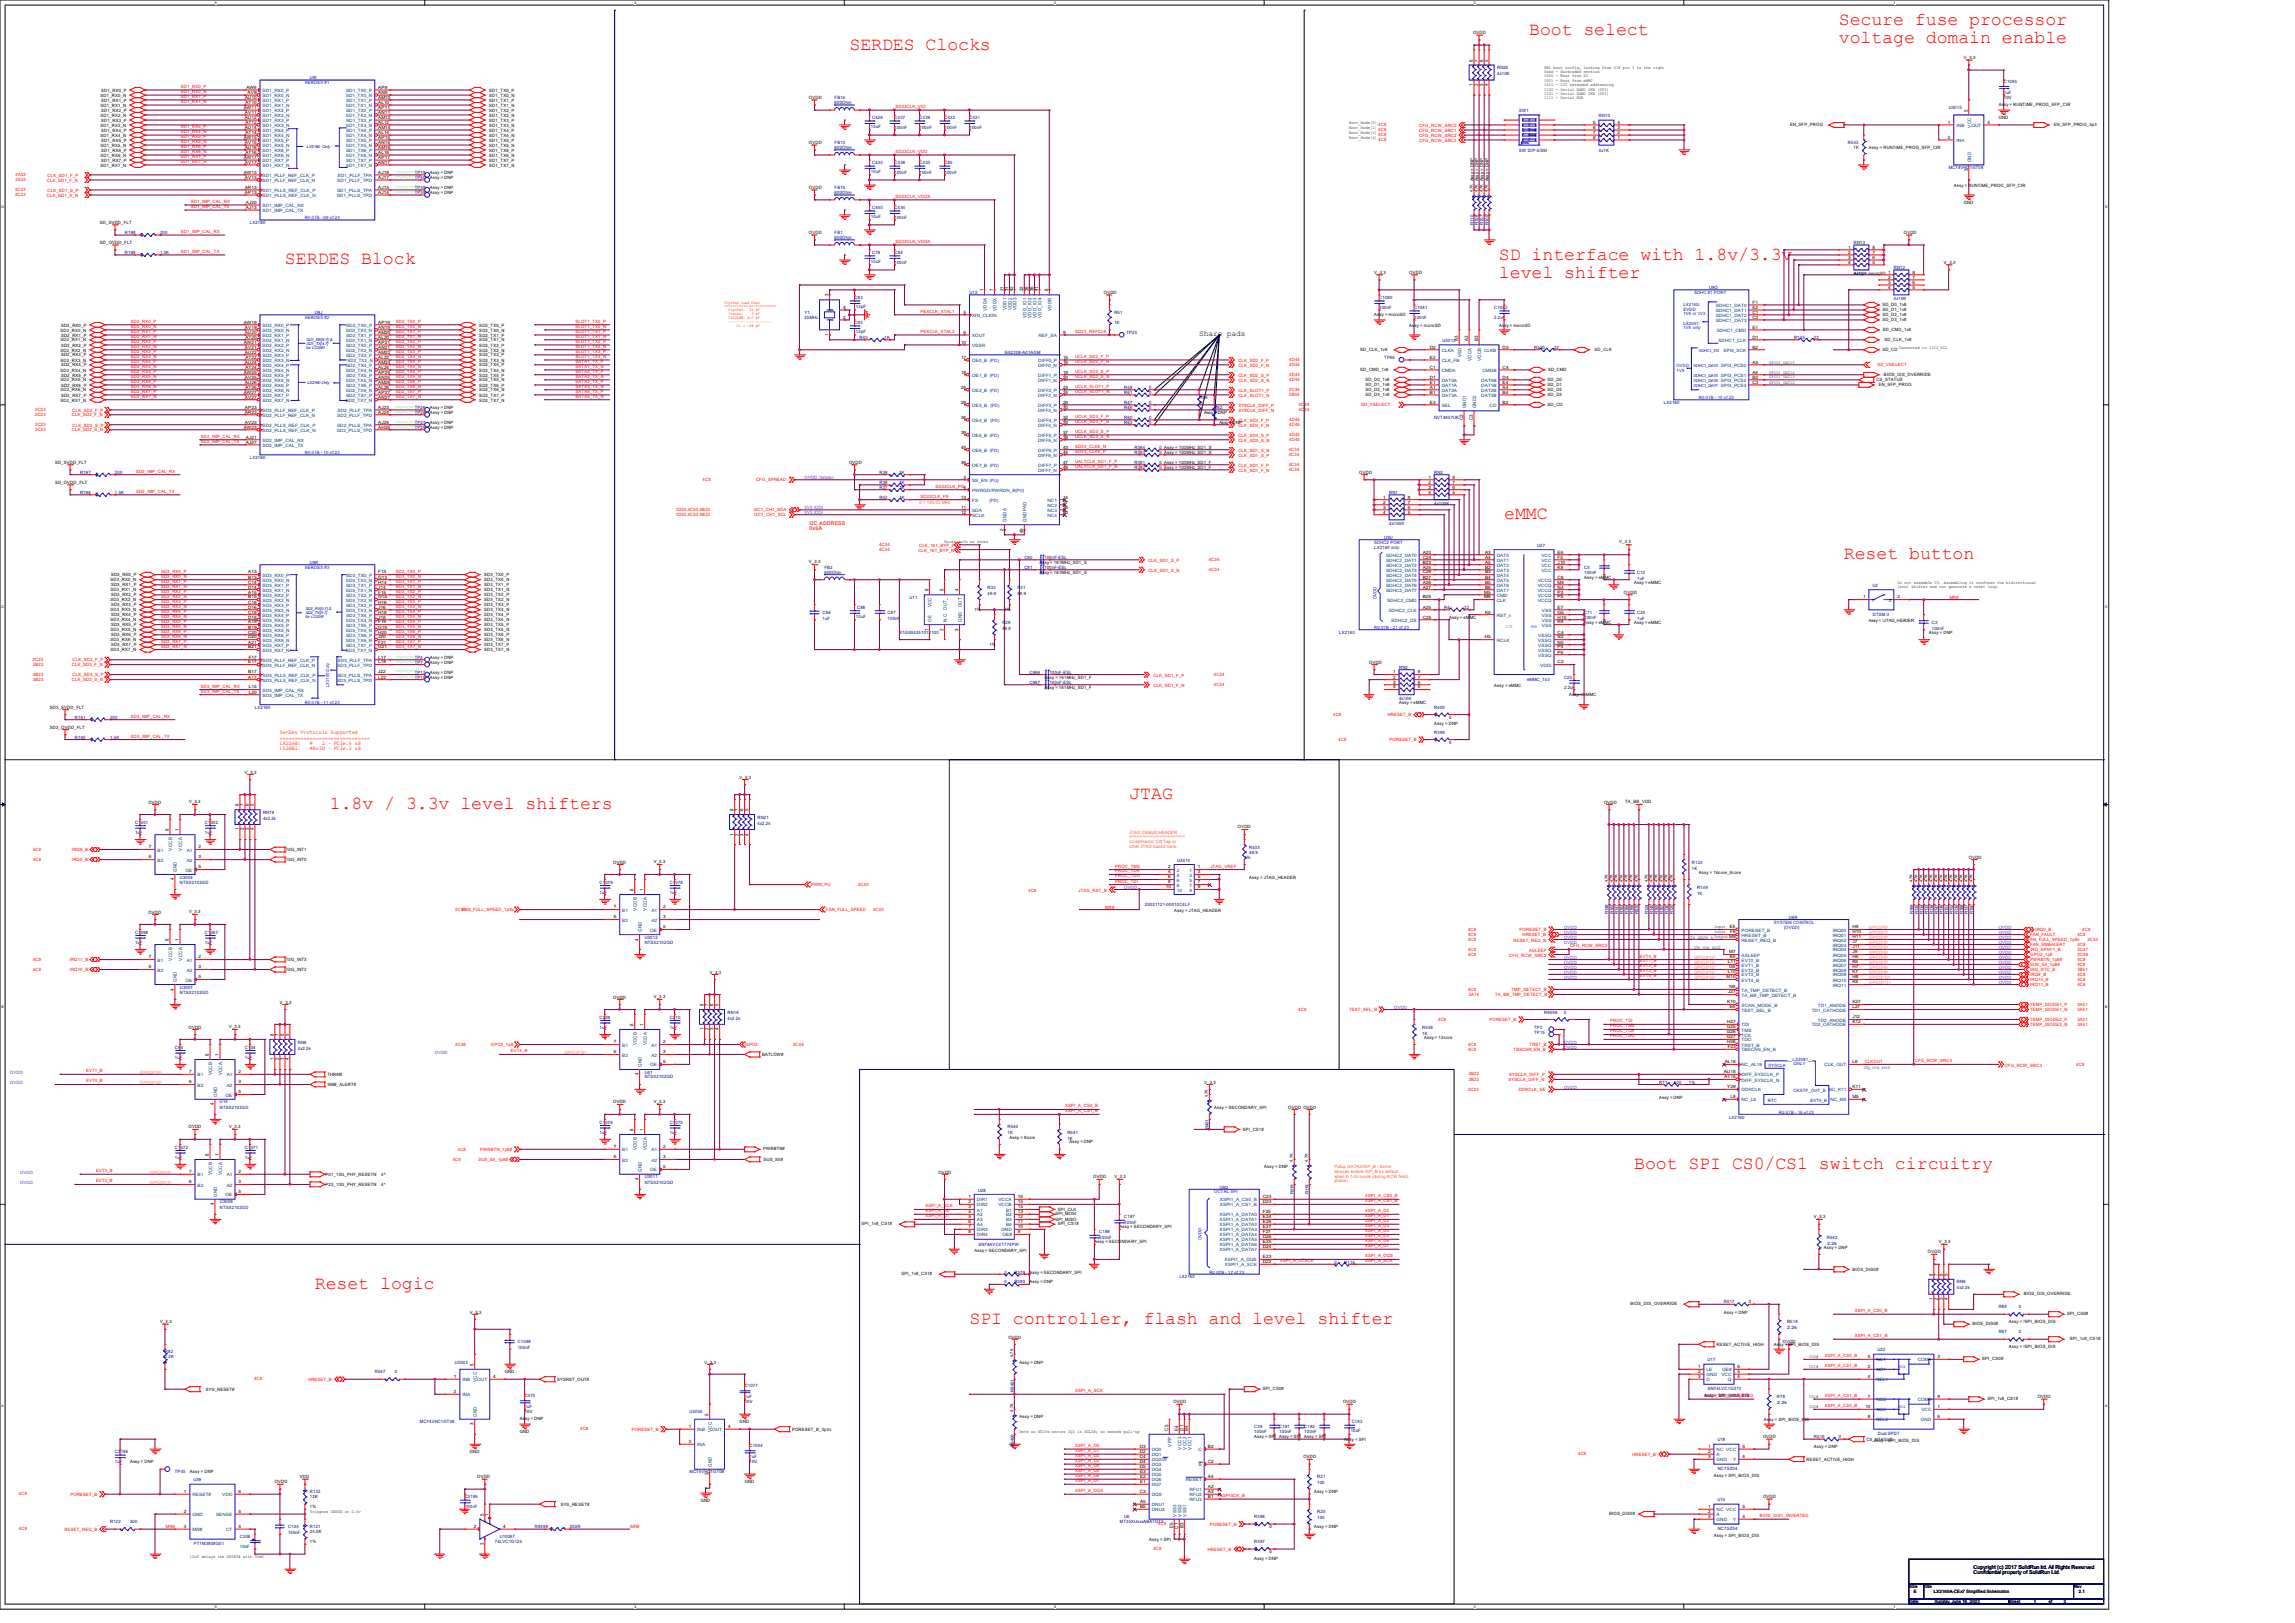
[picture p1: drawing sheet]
<svg xmlns="http://www.w3.org/2000/svg" width="420mm" height="297mm" viewBox="0 0 420 297" stroke-linecap="round" stroke-linejoin="round" font-family="sans-serif">
<defs><g id="words">
<g font-size="3.3" fill="#f00">
<text x="336.5" y="4.5">Secure fuse processor</text>
<text x="155.4" y="9.1">SERDES Clocks</text>
<text x="279.8" y="6.4">Boot select</text>
<text x="336.5" y="7.9">voltage domain enable</text>
<text x="274.3" y="47.5">SD interface with 1.8v/3.3v</text>
<text x="52.2" y="48.4">SERDES Block</text>
<text x="274.3" y="50.8">level shifter</text>
<text x="275.3" y="95">eMMC</text>
<text x="337.4" y="102.4">Reset button</text>
<text x="60.4" y="148.1">1.8v / 3.3v level shifters</text>
<text x="206.7" y="146.3">JTAG</text>
<text x="299" y="213.9">Boot SPI CS0/CS1 switch circuitry</text>
<text x="57.6" y="235.8">Reset logic</text>
<text x="177.4" y="242.3">SPI controller, flash and level shifter</text>
</g>
<text font-size="1.4" x="219.5" y="61.6">Share pads</text>
<g font-size="1" fill="#ff8000">
<text x="148.2" y="96.1">I2C ADDRESS</text>
<text x="148.2" y="97.1">0x6A</text>
<text x="51.2" y="134.4">SerDes Protocols Supported</text>
<text x="51.2" y="135.4">==============================</text>
<text x="51.2" y="136.4">LX2160:</text>
<text x="51.2" y="137.3">LS2081:</text>
<text x="56.7" y="136.4">#</text>
<text x="56.7" y="137.3">#0x3D - PCIe.3 x8</text>
<text x="58.9" y="136.4">2 - PCIe.5 x8</text>
</g>
<g font-size="1">
<text x="361.2" y="287.1">Copyright (c) 2017 SolidRun ltd. All Rights Reserved</text>
<text x="361.2" y="288.1">Confidential property of SolidRun Ltd.</text>
</g>
<g font-size=".9">
<text x="269.6" y="11.3" transform="rotate(-90 269.6 11.3)">8</text>
<text x="270.5" y="11.3" transform="rotate(-90 270.5 11.3)">7</text>
<text x="271.4" y="11.3" transform="rotate(-90 271.4 11.3)">6</text>
<text x="272.3" y="11.3" transform="rotate(-90 272.3 11.3)">5</text>
<text x="269.6" y="15.7" transform="rotate(-90 269.6 15.7)">1</text>
<text x="270.5" y="15.7" transform="rotate(-90 270.5 15.7)">2</text>
<text x="271.4" y="15.7" transform="rotate(-90 271.4 15.7)">3</text>
<text x="272.3" y="15.7" transform="rotate(-90 272.3 15.7)">4</text>
<text x="360.1" y="20.4" transform="rotate(-90 360.1 20.4)">5</text>
<text x="360.1" y="31.3" transform="rotate(-90 360.1 31.3)">3</text>
<text x="180" y="53.3" transform="rotate(-90 180 53.3)">1</text>
<text x="181.8" y="53.3" transform="rotate(-90 181.8 53.3)">7</text>
<text x="183.6" y="53.3" transform="rotate(-90 183.6 53.3)">21</text>
<text x="184.6" y="53.3" transform="rotate(-90 184.6 53.3)">31</text>
<text x="185.4" y="53.3" transform="rotate(-90 185.4 53.3)">42</text>
<text x="187.3" y="53.3" transform="rotate(-90 187.3 53.3)">22</text>
<text x="188.2" y="53.3" transform="rotate(-90 188.2 53.3)">26</text>
<text x="189.1" y="53.3" transform="rotate(-90 189.1 53.3)">36</text>
<text x="190" y="53.3" transform="rotate(-90 190 53.3)">41</text>
<text x="191.8" y="53.3" transform="rotate(-90 191.8 53.3)">8</text>
<text x="151.6" y="54.2" transform="rotate(-90 151.6 54.2)">3</text>
<text x="151.6" y="61.5" transform="rotate(-90 151.6 61.5)">1</text>
<text x="266.9" y="62.5" transform="rotate(-90 266.9 62.5)">A3</text>
<text x="268.7" y="62.5" transform="rotate(-90 268.7 62.5)">A2</text>
<text x="270.5" y="62.5" transform="rotate(-90 270.5 62.5)">B3</text>
<text x="267.7" y="76.9" transform="rotate(-90 267.7 76.9)">C2</text>
<text x="269.6" y="76.9" transform="rotate(-90 269.6 76.9)">C3</text>
<text x="183.6" y="97.1" transform="rotate(-90 183.6 97.1)">2</text>
<text x="187.3" y="97.6" transform="rotate(-90 187.3 97.6)">49</text>
<text x="169.9" y="108.2" transform="rotate(-90 169.9 108.2)">6</text>
<text x="172.7" y="108.2" transform="rotate(-90 172.7 108.2)">5</text>
<text x="175.4" y="108.2" transform="rotate(-90 175.4 108.2)">4</text>
<text x="169.9" y="115.4" transform="rotate(-90 169.9 115.4)">1</text>
<text x="172.7" y="115.4" transform="rotate(-90 172.7 115.4)">2</text>
<text x="175.4" y="115.4" transform="rotate(-90 175.4 115.4)">3</text>
<text x="43.7" y="147.5" transform="rotate(-90 43.7 147.5)">8</text>
<text x="44.6" y="147.5" transform="rotate(-90 44.6 147.5)">7</text>
<text x="45.5" y="147.5" transform="rotate(-90 45.5 147.5)">6</text>
<text x="46.4" y="147.5" transform="rotate(-90 46.4 147.5)">5</text>
<text x="134.3" y="148.4" transform="rotate(-90 134.3 148.4)">8</text>
<text x="135.1" y="148.4" transform="rotate(-90 135.1 148.4)">7</text>
<text x="136.1" y="148.4" transform="rotate(-90 136.1 148.4)">6</text>
<text x="137" y="148.4" transform="rotate(-90 137 148.4)">5</text>
<text x="30.9" y="152.1" transform="rotate(-90 30.9 152.1)">8</text>
<text x="32.7" y="152.1" transform="rotate(-90 32.7 152.1)">1</text>
<text x="43.7" y="152" transform="rotate(-90 43.7 152)">1</text>
<text x="44.6" y="152" transform="rotate(-90 44.6 152)">2</text>
<text x="45.5" y="152" transform="rotate(-90 45.5 152)">3</text>
<text x="46.4" y="152" transform="rotate(-90 46.4 152)">4</text>
<text x="134.3" y="152.9" transform="rotate(-90 134.3 152.9)">1</text>
<text x="135.1" y="152.9" transform="rotate(-90 135.1 152.9)">2</text>
<text x="136.1" y="152.9" transform="rotate(-90 136.1 152.9)">3</text>
<text x="137" y="152.9" transform="rotate(-90 137 152.9)">4</text>
<text x="31.8" y="161.1" transform="rotate(-90 31.8 161.1)">4</text>
<text x="116" y="163.1" transform="rotate(-90 116 163.1)">8</text>
<text x="117.8" y="163.1" transform="rotate(-90 117.8 163.1)">1</text>
<text x="30.9" y="172.2" transform="rotate(-90 30.9 172.2)">8</text>
<text x="32.7" y="172.2" transform="rotate(-90 32.7 172.2)">1</text>
<text x="116.9" y="172.1" transform="rotate(-90 116.9 172.1)">4</text>
<text x="31.8" y="181.3" transform="rotate(-90 31.8 181.3)">4</text>
<text x="128.7" y="184.1" transform="rotate(-90 128.7 184.1)">8</text>
<text x="129.7" y="184.1" transform="rotate(-90 129.7 184.1)">7</text>
<text x="130.6" y="184.1" transform="rotate(-90 130.6 184.1)">6</text>
<text x="131.5" y="184.1" transform="rotate(-90 131.5 184.1)">5</text>
<text x="50.1" y="189.6" transform="rotate(-90 50.1 189.6)">8</text>
<text x="51" y="189.6" transform="rotate(-90 51 189.6)">7</text>
<text x="51.9" y="189.6" transform="rotate(-90 51.9 189.6)">6</text>
<text x="52.8" y="189.6" transform="rotate(-90 52.8 189.6)">5</text>
<text x="116" y="187.7" transform="rotate(-90 116 187.7)">8</text>
<text x="117.8" y="187.7" transform="rotate(-90 117.8 187.7)">1</text>
<text x="128.7" y="188.6" transform="rotate(-90 128.7 188.6)">1</text>
<text x="129.7" y="188.6" transform="rotate(-90 129.7 188.6)">2</text>
<text x="130.6" y="188.6" transform="rotate(-90 130.6 188.6)">3</text>
<text x="131.5" y="188.6" transform="rotate(-90 131.5 188.6)">4</text>
<text x="38.2" y="193.3" transform="rotate(-90 38.2 193.3)">8</text>
<text x="40.1" y="193.3" transform="rotate(-90 40.1 193.3)">1</text>
<text x="50.1" y="194.1" transform="rotate(-90 50.1 194.1)">1</text>
<text x="51" y="194.1" transform="rotate(-90 51 194.1)">2</text>
<text x="51.9" y="194.1" transform="rotate(-90 51.9 194.1)">3</text>
<text x="52.8" y="194.1" transform="rotate(-90 52.8 194.1)">4</text>
<text x="116.9" y="196.8" transform="rotate(-90 116.9 196.8)">4</text>
<text x="39.1" y="202.3" transform="rotate(-90 39.1 202.3)">4</text>
<text x="116" y="207" transform="rotate(-90 116 207)">8</text>
<text x="117.8" y="207" transform="rotate(-90 117.8 207)">1</text>
<text x="38.2" y="211.5" transform="rotate(-90 38.2 211.5)">8</text>
<text x="40.1" y="211.5" transform="rotate(-90 40.1 211.5)">1</text>
<text x="116.9" y="216" transform="rotate(-90 116.9 216)">4</text>
<text x="39.1" y="220.6" transform="rotate(-90 39.1 220.6)">4</text>
<text x="353.7" y="233.5" transform="rotate(-90 353.7 233.5)">8</text>
<text x="354.6" y="233.5" transform="rotate(-90 354.6 233.5)">7</text>
<text x="355.6" y="233.5" transform="rotate(-90 355.6 233.5)">6</text>
<text x="356.4" y="233.5" transform="rotate(-90 356.4 233.5)">5</text>
<text x="353.7" y="238" transform="rotate(-90 353.7 238)">1</text>
<text x="354.6" y="238" transform="rotate(-90 354.6 238)">2</text>
<text x="355.6" y="238" transform="rotate(-90 355.6 238)">3</text>
<text x="356.4" y="238" transform="rotate(-90 356.4 238)">4</text>
<text x="86.7" y="249.9" transform="rotate(-90 86.7 249.9)">5</text>
<text x="86.7" y="260.8" transform="rotate(-90 86.7 260.8)">3</text>
<text x="129.7" y="259.1" transform="rotate(-90 129.7 259.1)">5</text>
<text x="213.8" y="261.8" transform="rotate(-90 213.8 261.8)">C5</text>
<text x="215.6" y="261.8" transform="rotate(-90 215.6 261.8)">E4</text>
<text x="216.6" y="261.8" transform="rotate(-90 216.6 261.8)">D1</text>
<text x="217.4" y="261.8" transform="rotate(-90 217.4 261.8)">B4</text>
<text x="129.7" y="270" transform="rotate(-90 129.7 270)">3</text>
<text x="88.5" y="277.4" transform="rotate(-90 88.5 277.4)">5</text>
<text x="89.4" y="277.4" transform="rotate(-90 89.4 277.4)">1</text>
<text x="214.7" y="279.7" transform="rotate(-90 214.7 279.7)">E5</text>
<text x="215.6" y="279.7" transform="rotate(-90 215.6 279.7)">C1</text>
<text x="216.6" y="279.7" transform="rotate(-90 216.6 279.7)">B3</text>
<text x="88.5" y="282.7" transform="rotate(-90 88.5 282.7)">3</text>
</g>
<g font-size=".9" fill="#004080">
<text x="360.7" y="23.4" transform="rotate(-90 360.7 23.4)">VCC</text>
<text x="360.7" y="29.7" transform="rotate(-90 360.7 29.7)">GND</text>
<text x="180.6" y="56.9" transform="rotate(-90 180.6 56.9)">VDDA</text>
<text x="182.4" y="56.9" transform="rotate(-90 182.4 56.9)">VDDX</text>
<text x="184.2" y="56.8" transform="rotate(-90 184.2 56.8)">VDD1</text>
<text x="185.1" y="56.8" transform="rotate(-90 185.1 56.8)">VDD2</text>
<text x="186" y="56.8" transform="rotate(-90 186 56.8)">VDD3</text>
<text x="187.9" y="58.2" transform="rotate(-90 187.9 58.2)">VDD_IO1</text>
<text x="188.8" y="58.2" transform="rotate(-90 188.8 58.2)">VDD_IO2</text>
<text x="189.7" y="58.2" transform="rotate(-90 189.7 58.2)">VDD_IO3</text>
<text x="190.6" y="58.2" transform="rotate(-90 190.6 58.2)">VDD_IO4</text>
<text x="192.4" y="56.9" transform="rotate(-90 192.4 56.9)">VDDR</text>
<text x="267.4" y="65.4" transform="rotate(-90 267.4 65.4)">VSD</text>
<text x="269.3" y="66" transform="rotate(-90 269.3 66)">VCCA</text>
<text x="271.1" y="66" transform="rotate(-90 271.1 66)">VCCB</text>
<text x="268.3" y="74.7" transform="rotate(-90 268.3 74.7)">GND1</text>
<text x="270.2" y="74.7" transform="rotate(-90 270.2 74.7)">GND2</text>
<text x="184.2" y="95.5" transform="rotate(-90 184.2 95.5)">GNDA</text>
<text x="187.9" y="95.5" transform="rotate(-90 187.9 95.5)">GNDPAD</text>
<text x="170.5" y="113.8" transform="rotate(-90 170.5 113.8)">OE</text>
<text x="170.5" y="111.2" transform="rotate(-90 170.5 111.2)">VCC</text>
<text x="173.2" y="113.8" transform="rotate(-90 173.2 113.8)">N.C</text>
<text x="173.2" y="111.6" transform="rotate(-90 173.2 111.6)">OUT_</text>
<text x="176" y="113.8" transform="rotate(-90 176 113.8)">GND</text>
<text x="176" y="111.1" transform="rotate(-90 176 111.1)">OUT</text>
<text x="31.5" y="155.7" transform="rotate(-90 31.5 155.7)">VCCB</text>
<text x="33.3" y="155.7" transform="rotate(-90 33.3 155.7)">VCCA</text>
<text x="32.4" y="159.6" transform="rotate(-90 32.4 159.6)">GND</text>
<text x="116.6" y="166.6" transform="rotate(-90 116.6 166.6)">VCCB</text>
<text x="118.4" y="166.6" transform="rotate(-90 118.4 166.6)">VCCA</text>
<text x="117.4" y="170.6" transform="rotate(-90 117.4 170.6)">GND</text>
<text x="31.5" y="175.8" transform="rotate(-90 31.5 175.8)">VCCB</text>
<text x="32.4" y="179.7" transform="rotate(-90 32.4 179.7)">GND</text>
<text x="33.3" y="175.8" transform="rotate(-90 33.3 175.8)">VCCA</text>
<text x="116.6" y="191.3" transform="rotate(-90 116.6 191.3)">VCCB</text>
<text x="118.4" y="191.3" transform="rotate(-90 118.4 191.3)">VCCA</text>
<text x="38.8" y="196.8" transform="rotate(-90 38.8 196.8)">VCCB</text>
<text x="40.6" y="196.8" transform="rotate(-90 40.6 196.8)">VCCA</text>
<text x="117.4" y="195.2" transform="rotate(-90 117.4 195.2)">GND</text>
<text x="39.7" y="200.7" transform="rotate(-90 39.7 200.7)">GND</text>
<text x="38.8" y="215.1" transform="rotate(-90 38.8 215.1)">VCCB</text>
<text x="40.6" y="215.1" transform="rotate(-90 40.6 215.1)">VCCA</text>
<text x="116.6" y="210.5" transform="rotate(-90 116.6 210.5)">VCCB</text>
<text x="117.4" y="214.4" transform="rotate(-90 117.4 214.4)">GND</text>
<text x="118.4" y="210.5" transform="rotate(-90 118.4 210.5)">VCCA</text>
<text x="39.7" y="219" transform="rotate(-90 39.7 219)">GND</text>
<text x="87.3" y="252.9" transform="rotate(-90 87.3 252.9)">VCC</text>
<text x="87.3" y="259.2" transform="rotate(-90 87.3 259.2)">GND</text>
<text x="130.3" y="262" transform="rotate(-90 130.3 262)">VCC</text>
<text x="130.3" y="268.4" transform="rotate(-90 130.3 268.4)">GND</text>
<text x="214.4" y="264.7" transform="rotate(-90 214.4 264.7)">VPP</text>
<text x="216.2" y="265.3" transform="rotate(-90 216.2 265.3)">VCC3</text>
<text x="217.2" y="265.3" transform="rotate(-90 217.2 265.3)">VCC2</text>
<text x="218" y="265.3" transform="rotate(-90 218 265.3)">VCC1</text>
<text x="215.3" y="277.5" transform="rotate(-90 215.3 277.5)">VSS3</text>
<text x="216.2" y="277.5" transform="rotate(-90 216.2 277.5)">VSS2</text>
<text x="217.2" y="277.5" transform="rotate(-90 217.2 277.5)">VSS1</text>
</g>
<g font-size=".8">
<text x="269.6" y="6.3">OVDD</text>
<text x="359.4" y="10.8">V_3.3</text>
<text x="18.4" y="17.7">SD1_RX0_N</text>
<text x="18.5" y="16.8">SD1_RX0_P</text>
<text x="45.1" y="16.3">AW9</text>
<text x="45.3" y="17.2">AV9</text>
<text x="69.2" y="17.2">AN9</text>
<text x="69.2" y="16.3">AP9</text>
<text x="89.5" y="16.8">SD1_TX0_P</text>
<text x="89.5" y="17.7">SD1_TX0_N</text>
<text x="282.6" y="12.6">SW1 boot config, looking from DIP pin 1 to the right</text>
<text x="282.6" y="13.4">0xxx - Hardcoded section</text>
<text x="282.6" y="14.2">1000 - Boot from SD</text>
<text x="282.6" y="15">1001 - Boot from eMMC</text>
<text x="282.6" y="15.8">1010 - I2C extended addressing</text>
<text x="282.6" y="16.6">1100 - Serial NAND 2KB (SPI)</text>
<text x="282.6" y="17.4">1101 - Serial NAND 2KB (SPI)</text>
<text x="18.4" y="19.5">SD1_RX1_N</text>
<text x="18.4" y="21.3">SD1_RX2_N</text>
<text x="18.4" y="23.2">SD1_RX3_N</text>
<text x="18.5" y="18.6">SD1_RX1_P</text>
<text x="18.5" y="20.4">SD1_RX2_P</text>
<text x="18.5" y="22.3">SD1_RX3_P</text>
<text x="44.6" y="19.9">AW11</text>
<text x="44.8" y="18.1">AU10</text>
<text x="44.8" y="21.8">AU12</text>
<text x="44.8" y="23.6">AU14</text>
<text x="44.8" y="20.8">AV11</text>
<text x="44.9" y="19">AT10</text>
<text x="44.9" y="22.6">AT12</text>
<text x="69.2" y="19">AL10</text>
<text x="69.2" y="18.1">AM10</text>
<text x="69.2" y="20.8">AN11</text>
<text x="69.2" y="19.9">AP11</text>
<text x="69.2" y="22.6">AL12</text>
<text x="69.2" y="21.8">AM12</text>
<text x="69.2" y="23.6">AM14</text>
<text x="89.5" y="18.6">SD1_TX1_P</text>
<text x="89.5" y="20.4">SD1_TX2_P</text>
<text x="89.5" y="22.3">SD1_TX3_P</text>
<text x="89.5" y="19.5">SD1_TX1_N</text>
<text x="89.5" y="21.3">SD1_TX2_N</text>
<text x="89.5" y="23.2">SD1_TX3_N</text>
<text x="148" y="18.2">OVDD</text>
<text x="246.9" y="23.5">Boot_Mode[1]</text>
<text x="246.9" y="22.6">Boot_Mode[0]</text>
<text x="282.6" y="18.2">1111 - Serial NOR</text>
<text x="291.5" y="22.6">5</text>
<text x="291.5" y="23.6">6</text>
<text x="296" y="23.6">3</text>
<text x="296" y="22.6">4</text>
<text x="327.6" y="23.1">EN_SFP_PROG</text>
<text x="356.5" y="22.6">1</text>
<text x="363.7" y="22.6">4</text>
<text x="365.8" y="21.8">GND</text>
<text x="365.8" y="19.3">Assy = RUNTIME_PROG_SFP_CIR</text>
<text x="366.7" y="18.2">10V</text>
<text x="375.9" y="23.1">EN_SFP_PROG_3p3</text>
<text x="18.4" y="25">SD1_RX4_N</text>
<text x="18.4" y="26.8">SD1_RX5_N</text>
<text x="18.4" y="28.7">SD1_RX6_N</text>
<text x="18.5" y="24.1">SD1_RX4_P</text>
<text x="18.5" y="25.9">SD1_RX5_P</text>
<text x="18.5" y="27.8">SD1_RX6_P</text>
<text x="18.5" y="29.6">SD1_RX7_P</text>
<text x="44.6" y="25.4">AW15</text>
<text x="44.6" y="29.1">AW17</text>
<text x="44.8" y="27.2">AU16</text>
<text x="44.8" y="26.3">AV15</text>
<text x="44.8" y="30">AV17</text>
<text x="44.9" y="24.5">AT14</text>
<text x="44.9" y="28.2">AT16</text>
<text x="69.2" y="24.5">AL14</text>
<text x="69.2" y="26.3">AN15</text>
<text x="69.2" y="25.4">AP15</text>
<text x="69.2" y="28.2">AL16</text>
<text x="69.2" y="27.2">AM16</text>
<text x="69.2" y="30">AN17</text>
<text x="69.2" y="29.1">AP17</text>
<text x="89.5" y="24.1">SD1_TX4_P</text>
<text x="89.5" y="25.9">SD1_TX5_P</text>
<text x="89.5" y="27.8">SD1_TX6_P</text>
<text x="89.5" y="29.6">SD1_TX7_P</text>
<text x="89.5" y="25">SD1_TX4_N</text>
<text x="89.5" y="26.8">SD1_TX5_N</text>
<text x="89.5" y="28.7">SD1_TX6_N</text>
<text x="148" y="26.4">OVDD</text>
<text x="246.9" y="25.4">Boot_Mode[4]</text>
<text x="246.9" y="24.5">Boot_Mode[3]</text>
<text x="291.5" y="24.5">7</text>
<text x="291.5" y="25.4">8</text>
<text x="296" y="25.4">1</text>
<text x="296" y="24.5">2</text>
<text x="342" y="27.3">Assy = RUNTIME_PROG_SFP_CIR</text>
<text x="356.5" y="25.4">2</text>
<text x="18.4" y="30.5">SD1_RX7_N</text>
<text x="44.6" y="31.8">AW13</text>
<text x="44.8" y="34.5">AR13</text>
<text x="44.8" y="32.7">AV13</text>
<text x="44.8" y="35.5">AP13</text>
<text x="69.2" y="31.8">AJ18</text>
<text x="69.2" y="32.7">AJ17</text>
<text x="69.2" y="34.5">AJ15</text>
<text x="69.2" y="35.5">AJ14</text>
<text x="78.7" y="34.6">Assy = DNP</text>
<text x="78.7" y="32.8">Assy = DNP</text>
<text x="78.7" y="31.9">Assy = DNP</text>
<text x="78.7" y="35.5">Assy = DNP</text>
<text x="89.5" y="30.5">SD1_TX7_N</text>
<text x="148" y="34.6">OVDD</text>
<text x="269.6" y="33.2" transform="rotate(-90 269.6 33.2)">Assy = DNP</text>
<text x="270.5" y="33.2" transform="rotate(-90 270.5 33.2)">Assy = DNP</text>
<text x="271.5" y="33.2" transform="rotate(-90 271.5 33.2)">Assy = DNP</text>
<text x="272.4" y="33.2" transform="rotate(-90 272.4 33.2)">Assy = DNP</text>
<text x="357.6" y="34.2">Assy = RUNTIME_PROG_SFP_CIR</text>
<text x="18.3" y="41">SD_SVDD_FLT</text>
<text x="45" y="37.3">AJ20</text>
<text x="45" y="38.2">AJ13</text>
<text x="359.4" y="37.3">GND</text>
<text x="18.3" y="44.7">SD_OVDD_FLT</text>
<text x="148" y="42.8">OVDD</text>
<text x="338.2" y="45.5">1</text>
<text x="338.2" y="46.4">2</text>
<text x="338.2" y="47.4">3</text>
<text x="342.7" y="47.4">6</text>
<text x="342.7" y="46.4">7</text>
<text x="342.7" y="45.5">8</text>
<text x="348.4" y="42.8">OVDD</text>
<text x="202" y="53.8">OVDD</text>
<text x="251.5" y="50.2">V_3.3</text>
<text x="257.9" y="50.2">OVDD</text>
<text x="338.2" y="48.3">4</text>
<text x="339.3" y="50.2">Assy = microSD 1</text>
<text x="342.7" y="48.3">5</text>
<text x="345.5" y="51">2</text>
<text x="345.5" y="51.9">3</text>
<text x="345.5" y="52.8">4</text>
<text x="350" y="52.8">5</text>
<text x="350" y="51.9">6</text>
<text x="350" y="51">7</text>
<text x="350" y="50.1">8</text>
<text x="355.7" y="48.3">V_3.3</text>
<text x="11.2" y="59.8">SD2_RX0_P</text>
<text x="44.6" y="59.2">AW19</text>
<text x="69.2" y="59.2">AP19</text>
<text x="87.7" y="59.8">SD2_TX0_P</text>
<text x="154.3" y="56.5">4</text>
<text x="154.3" y="58.3">2</text>
<text x="176.3" y="57.4">5</text>
<text x="251.5" y="57.9">Assy = microSD</text>
<text x="257.9" y="59.8">Assy = microSD</text>
<text x="274.3" y="59.8">Assy = microSD</text>
<text x="320.7" y="55.6">F1</text>
<text x="320.7" y="56.5">E2</text>
<text x="320.7" y="57.4">C1</text>
<text x="320.7" y="58.3">C2</text>
<text x="344.5" y="58.8">SD_D3_1v8</text>
<text x="344.5" y="57.8">SD_D2_1v8</text>
<text x="344.5" y="56.9">SD_D1_1v8</text>
<text x="344.5" y="56">SD_D0_1v8</text>
<text x="11.1" y="60.7">SD2_RX0_N</text>
<text x="11.1" y="62.5">SD2_RX1_N</text>
<text x="11.1" y="64.3">SD2_RX2_N</text>
<text x="11.2" y="61.6">SD2_RX1_P</text>
<text x="11.2" y="63.4">SD2_RX2_P</text>
<text x="11.2" y="65.2">SD2_RX3_P</text>
<text x="44.6" y="62.9">AW21</text>
<text x="44.8" y="61.1">AU20</text>
<text x="44.8" y="64.7">AU22</text>
<text x="44.8" y="60.2">AV19</text>
<text x="44.8" y="63.8">AV21</text>
<text x="44.9" y="62">AT20</text>
<text x="44.9" y="65.7">AT22</text>
<text x="69.2" y="60.2">AN19</text>
<text x="69.2" y="62">AL20</text>
<text x="69.2" y="61.1">AM20</text>
<text x="69.2" y="63.8">AN21</text>
<text x="69.2" y="62.9">AP21</text>
<text x="69.2" y="65.7">AL22</text>
<text x="69.2" y="64.7">AM22</text>
<text x="87.7" y="61.6">SD2_TX1_P</text>
<text x="87.7" y="63.4">SD2_TX2_P</text>
<text x="87.7" y="65.2">SD2_TX3_P</text>
<text x="87.7" y="60.7">SD2_TX0_N</text>
<text x="87.7" y="62.5">SD2_TX1_N</text>
<text x="87.7" y="64.3">SD2_TX2_N</text>
<text x="175.9" y="65.7">17</text>
<text x="175.9" y="62.9">10</text>
<text x="176.3" y="61.1">6</text>
<text x="194.5" y="65.7">15</text>
<text x="194.5" y="61.1">9</text>
<text x="248.9" y="64.2">SD_CLK_1v8</text>
<text x="261.6" y="63.8">D2</text>
<text x="261.7" y="65.7">E2</text>
<text x="275" y="63.8">D3</text>
<text x="291.8" y="64.2">SD_CLK</text>
<text x="320.7" y="62">D1</text>
<text x="320.7" y="60.2">E1</text>
<text x="320.7" y="63.8">B2</text>
<text x="344.5" y="64.2">SD_CD</text>
<text x="344.6" y="60.6">SD_CMD_1v8</text>
<text x="344.9" y="62.4">SD_CLK_1v8</text>
<text x="347.5" y="63.8">Connected to IIC2_SCL</text>
<text x="11.1" y="66.2">SD2_RX3_N</text>
<text x="11.1" y="68">SD2_RX4_N</text>
<text x="11.1" y="69.8">SD2_RX5_N</text>
<text x="11.1" y="71.6">SD2_RX6_N</text>
<text x="11.2" y="67.1">SD2_RX4_P</text>
<text x="11.2" y="68.9">SD2_RX5_P</text>
<text x="11.2" y="70.7">SD2_RX6_P</text>
<text x="44.6" y="68.4">AW25</text>
<text x="44.8" y="66.5">AU24</text>
<text x="44.8" y="70.2">AU26</text>
<text x="44.8" y="69.3">AV25</text>
<text x="44.9" y="67.5">AT24</text>
<text x="44.9" y="71.1">AT26</text>
<text x="69.2" y="67.5">AL24</text>
<text x="69.2" y="66.5">AM24</text>
<text x="69.2" y="69.3">AN25</text>
<text x="69.2" y="68.4">AP25</text>
<text x="69.2" y="71.1">AL26</text>
<text x="69.2" y="70.2">AM26</text>
<text x="87.7" y="67.1">SD2_TX4_P</text>
<text x="87.7" y="68.9">SD2_TX5_P</text>
<text x="87.7" y="70.7">SD2_TX6_P</text>
<text x="87.7" y="66.2">SD2_TX3_N</text>
<text x="87.7" y="68">SD2_TX4_N</text>
<text x="87.7" y="69.8">SD2_TX5_N</text>
<text x="87.7" y="71.6">SD2_TX6_N</text>
<text x="175.9" y="68.4">18</text>
<text x="175.9" y="71.1">25</text>
<text x="194.5" y="66.5">16</text>
<text x="194.5" y="68.4">19</text>
<text x="194.5" y="69.3">20</text>
<text x="194.5" y="71.1">23</text>
<text x="248.9" y="67.9">SD_CMD_1v8</text>
<text x="249.9" y="71.5">SD_D2_1v8</text>
<text x="249.9" y="70.7">SD_D1_1v8</text>
<text x="249.9" y="69.7">SD_D0_1v8</text>
<text x="261.6" y="67.5">C1</text>
<text x="261.6" y="69.3">D1</text>
<text x="261.7" y="70.2">E1</text>
<text x="261.7" y="71.1">A1</text>
<text x="275" y="71.1">A4</text>
<text x="275" y="70.2">E4</text>
<text x="275" y="69.3">D4</text>
<text x="275" y="67.5">C4</text>
<text x="283.2" y="71.5">SD_D2</text>
<text x="283.2" y="70.7">SD_D1</text>
<text x="283.2" y="69.7">SD_D0</text>
<text x="283.3" y="67.9">SD_CMD</text>
<text x="320.7" y="66.5">A3</text>
<text x="320.7" y="68.4">A4</text>
<text x="320.7" y="69.3">B3</text>
<text x="320.7" y="70.2">C3</text>
<text x="323.8" y="66.5">GPIO1_DAT15</text>
<text x="323.8" y="68.4">GPIO1_DAT14</text>
<text x="323.8" y="69.3">GPIO1_DAT13</text>
<text x="323.8" y="70.2">GPIO1_DAT12</text>
<text x="343.4" y="69.8">CS_STATUS</text>
<text x="343.9" y="70.7">EN_SFP_PROG</text>
<text x="344.8" y="68.8">BIOS_DIS_OVERRIDE</text>
<text x="11.1" y="73.5">SD2_RX7_N</text>
<text x="11.2" y="72.6">SD2_RX7_P</text>
<text x="44.6" y="72.1">AW27</text>
<text x="44.8" y="75.7">AR23</text>
<text x="44.8" y="72.9">AV27</text>
<text x="44.8" y="74.8">AP23</text>
<text x="44.8" y="77.5">AV23</text>
<text x="69.2" y="72.9">AN27</text>
<text x="69.2" y="72.1">AP27</text>
<text x="69.2" y="74.8">AJ23</text>
<text x="69.2" y="75.7">AJ24</text>
<text x="69.2" y="77.5">AJ26</text>
<text x="78.7" y="74.8">Assy = DNP</text>
<text x="78.7" y="77.6">Assy = DNP</text>
<text x="78.7" y="75.8">Assy = DNP</text>
<text x="87.7" y="72.6">SD2_TX7_P</text>
<text x="87.7" y="73.5">SD2_TX7_N</text>
<text x="175.9" y="73.9">28</text>
<text x="175.9" y="76.6">34</text>
<text x="194.5" y="72.1">24</text>
<text x="194.5" y="73.9">29</text>
<text x="194.5" y="74.8">30</text>
<text x="194.5" y="76.6">32</text>
<text x="194.5" y="77.5">33</text>
<text x="220.4" y="75.7">Assy = DNP</text>
<text x="223.2" y="77.5">Assy = DNP</text>
<text x="249.9" y="72.5">SD_D3_1v8</text>
<text x="261.7" y="72.1">B1</text>
<text x="261.7" y="73.9">E3</text>
<text x="275" y="73.9">B2</text>
<text x="275" y="72.1">B4</text>
<text x="283.2" y="72.5">SD_D3</text>
<text x="283.2" y="74.3">SD_CD</text>
<text x="44.6" y="78.4">AW23</text>
<text x="45" y="80.3">AJ21</text>
<text x="45" y="81.2">AJ27</text>
<text x="69.2" y="78.4">AH26</text>
<text x="78.7" y="78.5">Assy = DNP</text>
<text x="175.9" y="79.4">39</text>
<text x="175.9" y="82.1">45</text>
<text x="194.5" y="79.4">37</text>
<text x="194.5" y="80.3">38</text>
<text x="194.5" y="82.1">43</text>
<text x="194.5" y="83">44</text>
<text x="10.1" y="84.9">SD_SVDD_FLT</text>
<text x="10.1" y="88.6">SD_OVDD_FLT</text>
<text x="155.4" y="84.9">OVDD</text>
<text x="175.9" y="84.8">46</text>
<text x="176.3" y="87.6">3</text>
<text x="194.5" y="84.8">47</text>
<text x="194.5" y="85.8">48</text>
<text x="248.8" y="86.7">OVDD</text>
<text x="261.4" y="87.6">1</text>
<text x="261.4" y="88.5">2</text>
<text x="261.4" y="89.4">3</text>
<text x="265.8" y="89.4">6</text>
<text x="265.8" y="88.5">7</text>
<text x="265.8" y="87.6">8</text>
<text x="175.9" y="93.1">11</text>
<text x="175.9" y="94">12</text>
<text x="175.9" y="91.2">13</text>
<text x="194.5" y="91.2">14</text>
<text x="194.5" y="92.2">27</text>
<text x="194.5" y="93.1">35</text>
<text x="194.5" y="94">40</text>
<text x="253.1" y="91.2">1</text>
<text x="253.1" y="92.2">2</text>
<text x="253.1" y="93.1">3</text>
<text x="253.1" y="94">4</text>
<text x="257.6" y="94">5</text>
<text x="257.6" y="93.1">6</text>
<text x="257.6" y="92.2">7</text>
<text x="257.6" y="91.2">8</text>
<text x="261.4" y="90.3">4</text>
<text x="265.8" y="90.3">5</text>
<text x="172.9" y="99.4">Route with no stubs</text>
<text x="260.4" y="101.3">A23</text>
<text x="271.8" y="101.3">A3</text>
<text x="285.1" y="101.3">E6</text>
<text x="296.3" y="99.4">V_3.3</text>
<text x="20.2" y="106.4">SD3_RX0_N</text>
<text x="20.3" y="105.5">SD3_RX0_P</text>
<text x="20.3" y="107.3">SD3_RX1_P</text>
<text x="45.4" y="107.7">D14</text>
<text x="45.4" y="106.8">C14</text>
<text x="45.4" y="105.9">B13</text>
<text x="45.4" y="104.9">A13</text>
<text x="69.2" y="105.9">G13</text>
<text x="69.2" y="104.9">F13</text>
<text x="69.2" y="107.7">J14</text>
<text x="69.2" y="106.8">H14</text>
<text x="88.6" y="105.5">SD3_TX0_P</text>
<text x="88.6" y="107.3">SD3_TX1_P</text>
<text x="88.6" y="106.4">SD3_TX0_N</text>
<text x="148" y="103.1">V_3.3</text>
<text x="190.2" y="105">Assy = 161MHz_SD1_S</text>
<text x="190.2" y="103.2">Assy = 161MHz_SD1_S</text>
<text x="260.4" y="102.2">C24</text>
<text x="260.4" y="103.1">B23</text>
<text x="260.4" y="104.1">A24</text>
<text x="260.4" y="104.9">C26</text>
<text x="260.4" y="105.9">B27</text>
<text x="260.4" y="106.8">A26</text>
<text x="260.4" y="107.7">A27</text>
<text x="271.8" y="102.2">A4</text>
<text x="271.8" y="103.1">A5</text>
<text x="271.8" y="104.1">B2</text>
<text x="271.8" y="104.9">B3</text>
<text x="271.8" y="105.9">B4</text>
<text x="271.8" y="106.8">B5</text>
<text x="271.8" y="107.7">B6</text>
<text x="285.1" y="102.2">F5</text>
<text x="285.1" y="103.1">J10</text>
<text x="285.1" y="104.1">K9</text>
<text x="285.1" y="105.9">C6</text>
<text x="285.1" y="106.8">M4</text>
<text x="285.1" y="107.7">N4</text>
<text x="289.9" y="105.9">Assy = eMMC</text>
<text x="299.1" y="106.8">Assy = eMMC</text>
<text x="347.3" y="106.8">Do not assemble C3. Assembling it confuses the bidirectional</text>
<text x="347.3" y="107.7">level shifter and can generate a reset loop.</text>
<text x="20.2" y="108.2">SD3_RX1_N</text>
<text x="20.2" y="110.1">SD3_RX2_N</text>
<text x="20.2" y="111.9">SD3_RX3_N</text>
<text x="20.2" y="113.7">SD3_RX4_N</text>
<text x="20.3" y="109.1">SD3_RX2_P</text>
<text x="20.3" y="111">SD3_RX3_P</text>
<text x="20.3" y="112.8">SD3_RX4_P</text>
<text x="45.4" y="111.4">D16</text>
<text x="45.4" y="110.4">C16</text>
<text x="45.4" y="113.2">D18</text>
<text x="45.4" y="112.3">C18</text>
<text x="45.4" y="109.5">B15</text>
<text x="45.4" y="108.6">A15</text>
<text x="69.2" y="109.5">G15</text>
<text x="69.2" y="108.6">F15</text>
<text x="69.2" y="111.4">J16</text>
<text x="69.2" y="110.4">H16</text>
<text x="69.2" y="113.2">J18</text>
<text x="69.2" y="112.3">H18</text>
<text x="88.6" y="109.1">SD3_TX2_P</text>
<text x="88.6" y="111">SD3_TX3_P</text>
<text x="88.6" y="112.8">SD3_TX4_P</text>
<text x="88.6" y="108.2">SD3_TX1_N</text>
<text x="88.6" y="110.1">SD3_TX2_N</text>
<text x="88.6" y="111.9">SD3_TX3_N</text>
<text x="88.6" y="113.7">SD3_TX4_N</text>
<text x="178.3" y="111.9">1%</text>
<text x="183.8" y="111.9">1%</text>
<text x="260.4" y="111.4">A25</text>
<text x="260.4" y="109.5">B25</text>
<text x="260.4" y="113.2">C25</text>
<text x="265.2" y="113.3">Assy = eMMC</text>
<text x="271.6" y="108.6">M5</text>
<text x="271.6" y="109.5">M6</text>
<text x="271.8" y="112.3">K5</text>
<text x="285.1" y="108.6">P3</text>
<text x="285.1" y="109.5">P5</text>
<text x="285.1" y="111.4">E7</text>
<text x="285.1" y="112.3">G5</text>
<text x="285.1" y="113.2">H10</text>
<text x="297.2" y="108.7">OVDD</text>
<text x="340.9" y="109.5">1</text>
<text x="342" y="113.8">Assy = !JTAG_HEADER</text>
<text x="347.3" y="109.5">2</text>
<text x="20.2" y="115.5">SD3_RX5_N</text>
<text x="20.2" y="117.3">SD3_RX6_N</text>
<text x="20.2" y="119.2">SD3_RX7_N</text>
<text x="20.3" y="114.6">SD3_RX5_P</text>
<text x="20.3" y="116.5">SD3_RX6_P</text>
<text x="20.3" y="118.3">SD3_RX7_P</text>
<text x="45.4" y="116.8">D20</text>
<text x="45.4" y="116">C20</text>
<text x="45.4" y="115">B19</text>
<text x="45.4" y="114.1">A19</text>
<text x="45.4" y="118.7">B21</text>
<text x="45.4" y="117.8">A21</text>
<text x="69.2" y="115">G19</text>
<text x="69.2" y="114.1">F19</text>
<text x="69.2" y="116.8">J20</text>
<text x="69.2" y="116">H20</text>
<text x="69.2" y="118.7">G21</text>
<text x="69.2" y="117.8">F21</text>
<text x="88.6" y="114.6">SD3_TX5_P</text>
<text x="88.6" y="116.5">SD3_TX6_P</text>
<text x="88.6" y="118.3">SD3_TX7_P</text>
<text x="88.6" y="115.5">SD3_TX5_N</text>
<text x="88.6" y="117.3">SD3_TX6_N</text>
<text x="88.6" y="119.2">SD3_TX7_N</text>
<text x="181.1" y="118.3">1%</text>
<text x="271.7" y="116.8">H5</text>
<text x="285.1" y="114.1">K8</text>
<text x="285.1" y="116">C4</text>
<text x="285.1" y="116.8">N2</text>
<text x="285.1" y="117.8">N5</text>
<text x="285.1" y="118.7">P4</text>
<text x="285.1" y="119.6">P6</text>
<text x="289.9" y="114.2">Assy = eMMC</text>
<text x="299.1" y="114.2">Assy = eMMC</text>
<text x="353" y="116">Assy = DNP</text>
<text x="45.4" y="121.4">E17</text>
<text x="45.4" y="124.2">A17</text>
<text x="45.4" y="123.2">B17</text>
<text x="45.5" y="120.5">F17</text>
<text x="45.6" y="126">L15</text>
<text x="69.2" y="120.5">L17</text>
<text x="69.2" y="121.4">L18</text>
<text x="69.2" y="123.2">J22</text>
<text x="69.2" y="124.2">L22</text>
<text x="78.7" y="121.5">Assy = DNP</text>
<text x="78.7" y="124.2">Assy = DNP</text>
<text x="78.7" y="120.6">Assy = DNP</text>
<text x="78.7" y="123.3">Assy = DNP</text>
<text x="191.1" y="124.2">Assy = 161MHz_SD1_F</text>
<text x="250.6" y="121.5">OVDD</text>
<text x="255" y="123.2">1</text>
<text x="255" y="124.2">2</text>
<text x="255" y="125.1">3</text>
<text x="255" y="126">4</text>
<text x="259.4" y="126">5</text>
<text x="259.4" y="125.1">6</text>
<text x="259.4" y="124.2">7</text>
<text x="259.4" y="123.2">8</text>
<text x="273.4" y="125.8">Assy = eMMC</text>
<text x="285.1" y="121.4">C2</text>
<text x="9.1" y="129.7">SD3_SVDD_FLT</text>
<text x="45.6" y="126.9">L20</text>
<text x="191.1" y="126.1">Assy = 161MHz_SD1_F</text>
<text x="256" y="128.8">Assy = eMMC</text>
<text x="265.2" y="131.5">0</text>
<text x="287.2" y="127.4">Assy = eMMC</text>
<text x="9.1" y="133.4">SD3_OVDD_FLT</text>
<text x="262.5" y="132.7">Assy = DNP</text>
<text x="265.2" y="136.1">0</text>
<text x="44.8" y="141.6">V_3.3</text>
<text x="135.3" y="142.5">V_3.3</text>
<text x="27.2" y="147.1">OVDD</text>
<text x="34.6" y="146.9">V_3.3</text>
<text x="293.6" y="147.1">OVDD</text>
<text x="297.4" y="146.9">TA_BB_VDD</text>
<text x="27.3" y="155.2">7</text>
<text x="36.3" y="155.2">2</text>
<text x="52.3" y="155.8">10G_INT1</text>
<text x="226.5" y="151.5">OVDD</text>
<text x="27.3" y="157.1">6</text>
<text x="36.3" y="158.9">5</text>
<text x="36.3" y="157.1">3</text>
<text x="52.3" y="157.6">10G_INT0</text>
<text x="112.2" y="158.1">OVDD</text>
<text x="119.6" y="157.9">V_3.3</text>
<text x="213.8" y="158.9">2</text>
<text x="213.8" y="159.8">4</text>
<text x="213.8" y="160.7">6</text>
<text x="213.8" y="161.7">8</text>
<text x="219.2" y="158.9">1</text>
<text x="219.2" y="159.8">3</text>
<text x="219.2" y="160.7">5</text>
<text x="219.2" y="161.7">7</text>
<text x="227.7" y="157.1">1%</text>
<text x="228.6" y="160.8">Assy = JTAG_HEADER</text>
<text x="310.9" y="159.9">Assy = 16core_8core</text>
<text x="360.3" y="157.1">OVDD</text>
<text x="27.2" y="167.2">OVDD</text>
<text x="34.6" y="167">V_3.3</text>
<text x="112.3" y="166.2">7</text>
<text x="121.4" y="166.2">2</text>
<text x="213.3" y="162.6">10</text>
<text x="214.9" y="166.9">Assy = JTAG_HEADER</text>
<text x="219.2" y="162.6">9</text>
<text x="112.3" y="168.1">6</text>
<text x="121.4" y="169.9">5</text>
<text x="121.4" y="168.1">3</text>
<text x="313.7" y="169.8">Input</text>
<text x="313.7" y="170.8">InOut</text>
<text x="316.6" y="169.9">E5</text>
<text x="316.6" y="170.8">F6</text>
<text x="339" y="169.9">H9</text>
<text x="339" y="170.8">H10</text>
<text x="339" y="171.7">H11</text>
<text x="339" y="172.6">J7</text>
<text x="339" y="173.5">J11</text>
<text x="27.3" y="177.2">6</text>
<text x="27.3" y="175.4">7</text>
<text x="36.3" y="179">5</text>
<text x="36.3" y="175.4">2</text>
<text x="36.3" y="177.2">3</text>
<text x="52.3" y="177.7">10G_INT2</text>
<text x="52.3" y="175.9">10G_INT3</text>
<text x="129.9" y="178.2">V_3.3</text>
<text x="316" y="179">M10</text>
<text x="316.2" y="176.3">L11</text>
<text x="316.2" y="178.1">L10</text>
<text x="316.4" y="174.5">M7</text>
<text x="316.5" y="177.2">G6</text>
<text x="316.6" y="175.4">K9</text>
<text x="339" y="174.5">J9</text>
<text x="339" y="175.4">H6</text>
<text x="339" y="176.3">K6</text>
<text x="339" y="177.2">H7</text>
<text x="339" y="178.1">K7</text>
<text x="339" y="179">H8</text>
<text x="339" y="180">K8</text>
<text x="51.2" y="183.6">V_3.3</text>
<text x="112.2" y="182.8">OVDD</text>
<text x="119.6" y="182.5">V_3.3</text>
<text x="316.1" y="183.6">K10</text>
<text x="316.3" y="181.8">J27</text>
<text x="316.5" y="180.8">N9</text>
<text x="316.6" y="184.5">E6</text>
<text x="339" y="183.6">K27</text>
<text x="339" y="184.5">L27</text>
<text x="34.5" y="188.2">OVDD</text>
<text x="41.9" y="188">V_3.3</text>
<text x="112.3" y="190.9">7</text>
<text x="121.4" y="190.9">2</text>
<text x="260.6" y="190.1">Assy = 12core</text>
<text x="316" y="189.1">G26</text>
<text x="316" y="190">G27</text>
<text x="316" y="188.2">G25</text>
<text x="316.1" y="187.2">H27</text>
<text x="316.1" y="190.9">H26</text>
<text x="316.2" y="191.8">F23</text>
<text x="339" y="186.4">J12</text>
<text x="339" y="187.2">K12</text>
<text x="34.6" y="196.4">7</text>
<text x="43.7" y="196.4">2</text>
<text x="59.9" y="196.9">THRM#</text>
<text x="112.3" y="192.7">6</text>
<text x="121.4" y="194.6">5</text>
<text x="121.4" y="192.7">3</text>
<text x="139.5" y="193.3">BATLOW#</text>
<text x="315.5" y="196.4">AU18</text>
<text x="315.6" y="197.3">AT18</text>
<text x="315.6" y="194.6">AL18</text>
<text x="339" y="194.6">L6</text>
<text x="34.6" y="198.2">6</text>
<text x="43.7" y="200.1">5</text>
<text x="43.7" y="198.2">3</text>
<text x="59.9" y="198.8">SMB_ALERT#</text>
<text x="112.2" y="201.9">OVDD</text>
<text x="119.6" y="201.8">V_3.3</text>
<text x="220.4" y="198.3">V_3.3</text>
<text x="222.2" y="202.9">Assy = SECONDARY_SPI</text>
<text x="235.8" y="202.9">OVDD OVDD</text>
<text x="303.6" y="201">Assy = DNP</text>
<text x="309.1" y="198.3">1%</text>
<text x="316.1" y="199.1">Y29</text>
<text x="316.7" y="201">L8</text>
<text x="339" y="199.1">K11</text>
<text x="339" y="201">M5</text>
<text x="34.5" y="206.5">OVDD</text>
<text x="41.9" y="206.3">V_3.3</text>
<text x="184.8" y="208.4">Assy = 8core</text>
<text x="195.7" y="209.3">Assy = DNP</text>
<text x="227.4" y="206.9">SPI_CS1#</text>
<text x="34.6" y="214.7">7</text>
<text x="43.7" y="214.7">2</text>
<text x="59.6" y="215.2">P01_10G_PHY_RESETN</text>
<text x="69.8" y="215.2">4^</text>
<text x="112.3" y="212">6</text>
<text x="112.3" y="210.1">7</text>
<text x="121.4" y="213.8">5</text>
<text x="121.4" y="210.1">2</text>
<text x="121.4" y="212">3</text>
<text x="139.7" y="210.5">PWRBTN#</text>
<text x="139.8" y="212.5">SUS_S5#</text>
<text x="171.8" y="214.8">OVDD</text>
<text x="200.1" y="215.6">OVDD</text>
<text x="203.9" y="215.6">V_3.3</text>
<text x="231.4" y="213.8">Assy = DNP</text>
<text x="34.6" y="216.5">6</text>
<text x="43.7" y="218.4">5</text>
<text x="43.7" y="216.5">3</text>
<text x="59.6" y="217">P23_10G_PHY_RESETN</text>
<text x="69.8" y="217">4^</text>
<text x="177.2" y="219.2">1</text>
<text x="177.2" y="220.2">2</text>
<text x="177.2" y="221.1">3</text>
<text x="177.2" y="222">4</text>
<text x="186.3" y="222">13</text>
<text x="186.3" y="221.1">14</text>
<text x="186.3" y="220.2">15</text>
<text x="186.3" y="219.2">16</text>
<text x="193.6" y="221.5">SPI_CLK</text>
<text x="231.1" y="219.2">C23</text>
<text x="231.1" y="220.2">D23</text>
<text x="231.1" y="222">F25</text>
<text x="157.7" y="224.2">SPI_1v8_CS1#</text>
<text x="177.2" y="222.9">5</text>
<text x="177.2" y="223.8">6</text>
<text x="177.2" y="224.7">7</text>
<text x="177.2" y="225.7">8</text>
<text x="186.3" y="225.7">9</text>
<text x="186.3" y="224.7">10</text>
<text x="186.3" y="223.8">11</text>
<text x="186.3" y="222.9">12</text>
<text x="193.1" y="222.4">SPI_MOSI</text>
<text x="193.1" y="223.4">SPI_MISO</text>
<text x="193.6" y="224.2">SPI_CS1#</text>
<text x="200.3" y="227.5">Assy = SECONDARY_SPI</text>
<text x="204.9" y="224.8">Assy = SECONDARY_SPI</text>
<text x="231.1" y="222.9">E24</text>
<text x="231.1" y="223.8">E26</text>
<text x="231.1" y="224.7">E27</text>
<text x="231.1" y="225.7">F27</text>
<text x="231.1" y="226.6">D26</text>
<text x="231.1" y="227.5">E25</text>
<text x="332" y="223">V_3.3</text>
<text x="354.8" y="227.5">V_3.3</text>
<text x="165" y="233.4">SPI_1v8_CS1#</text>
<text x="178.3" y="229.1">Assy = SECONDARY_SPI</text>
<text x="188.4" y="233">Assy = SECONDARY_SPI</text>
<text x="231.1" y="228.4">D24</text>
<text x="231.1" y="230.3">E23</text>
<text x="231.1" y="231.1">D22</text>
<text x="333.8" y="228.5">Assy = DNP</text>
<text x="339" y="232.5">BIOS_DIS0#</text>
<text x="352.8" y="229.4">OVDD</text>
<text x="188.4" y="234.9">Assy = DNP</text>
<text x="298.4" y="238.9">BIOS_DIS_OVERRIDE</text>
<text x="370.4" y="237.1">BIOS_DIS_OVERRIDE</text>
<text x="29.3" y="242.2">V_3.3</text>
<text x="86" y="240.4">V_3.3</text>
<text x="184.5" y="244.9">OVDD</text>
<text x="315.5" y="240.4">Assy = DNP</text>
<text x="326.3" y="245.8">OVDD</text>
<text x="361" y="242.5">BIOS_DIS0#</text>
<text x="367.6" y="242.2">Assy = !SPI_BIOS_DIS</text>
<text x="378.3" y="240.7">SPI_CS0#</text>
<text x="378.8" y="245.3">SPI_1v8_CS1#</text>
<text x="92.4" y="251.3">GND</text>
<text x="129" y="249.5">V_3.3</text>
<text x="186.6" y="249.5">Assy = DNP</text>
<text x="310.8" y="250.4">1</text>
<text x="310.8" y="251.2">2</text>
<text x="314.1" y="246.3">RESET_ACTIVE_HIGH</text>
<text x="318" y="251.2">5</text>
<text x="318" y="250.4">6</text>
<text x="324.6" y="246.3">Assy = SPI_BIOS_DIS</text>
<text x="331.1" y="248.5">CS0#</text>
<text x="331.1" y="250.3">CS1#</text>
<text x="341.8" y="248.5">5</text>
<text x="341.8" y="250.4">2</text>
<text x="354.6" y="248.5">3</text>
<text x="362.8" y="249">SPI_CS0#</text>
<text x="367.6" y="246.8">Assy = !SPI_BIOS_DIS</text>
<text x="37.7" y="254.5">SYS_RESET#</text>
<text x="83.1" y="252.2">1</text>
<text x="83.1" y="254.9">2</text>
<text x="90.3" y="252.2">4</text>
<text x="102" y="252.7">SYSRST_OUT#</text>
<text x="136.3" y="256.8">10V</text>
<text x="214.7" y="256.8">OVDD</text>
<text x="231.1" y="254.4">SPI_CS0#</text>
<text x="245.8" y="256.8">OVDD</text>
<text x="310.8" y="252.2">3</text>
<text x="311.8" y="255.6">Assy = SPI_BIOS_DIS</text>
<text x="318" y="252.2">4</text>
<text x="331.1" y="257.6">CS0#</text>
<text x="331.1" y="255.8">CS1#</text>
<text x="341.4" y="257.7">10</text>
<text x="341.8" y="252.2">4</text>
<text x="341.8" y="255.8">7</text>
<text x="354.6" y="257.7">1</text>
<text x="354.6" y="255.8">9</text>
<text x="363.7" y="256.2">SPI_1v8_CS1#</text>
<text x="372.9" y="255.9">OVDD</text>
<text x="95.1" y="262.3">GND</text>
<text x="95.1" y="259.8">Assy = DNP</text>
<text x="96" y="258.7">10V</text>
<text x="126" y="261.3">1</text>
<text x="133.2" y="261.3">4</text>
<text x="135.3" y="260.5">GND</text>
<text x="145" y="261.8">PORESET_B_3p3v</text>
<text x="186.6" y="259.5">Assy = DNP</text>
<text x="186.6" y="262.2">Note on MT25x series DQ3 is HOLD#; so neeeds pull-up</text>
<text x="229.5" y="263.2">Assy = SPI</text>
<text x="234.1" y="263.2">Assy = SPI</text>
<text x="238.7" y="263.2">Assy = SPI</text>
<text x="246" y="263.7">Assy = SPI</text>
<text x="322.6" y="263.2">OVDD</text>
<text x="322.8" y="260">Assy = SPI_BIOS_DIS</text>
<text x="341.6" y="263.7">CS_STATUS</text>
<text x="341.8" y="259.5">8</text>
<text x="342.9" y="263.9">Assy = SPI_BIOS_DIS</text>
<text x="354.6" y="259.5">6</text>
<text x="23.8" y="267.8">Assy = DNP</text>
<text x="34.8" y="269.6">Assy = DNP</text>
<text x="86" y="265.9">GND</text>
<text x="126" y="264.1">2</text>
<text x="137.2" y="267.8">10V</text>
<text x="208.6" y="265">D3</text>
<text x="208.6" y="265.9">D2</text>
<text x="208.6" y="266.8">C4</text>
<text x="208.6" y="267.7">D4</text>
<text x="208.6" y="268.6">D5</text>
<text x="208.6" y="269.5">E3</text>
<text x="221" y="265">B2</text>
<text x="221" y="267.7">C2</text>
<text x="238.5" y="266.9">OVDD</text>
<text x="312.6" y="265">1</text>
<text x="312.6" y="265.9">2</text>
<text x="312.6" y="266.8">3</text>
<text x="318.9" y="265">5</text>
<text x="318.9" y="266.8">4</text>
<text x="330.6" y="267.3">RESET_ACTIVE_HIGH</text>
<text x="332" y="265">Assy = DNP</text>
<text x="33.7" y="273.2">1</text>
<text x="43.7" y="273.2">6</text>
<text x="50.3" y="271.4">OVDD</text>
<text x="54.9" y="270.5">VDD</text>
<text x="56.7" y="274.2">12K</text>
<text x="87.3" y="270.5">OVDD</text>
<text x="102.6" y="275.5">SYS_RESET#</text>
<text x="128.2" y="274.9">GND</text>
<text x="136.3" y="271.4">GND</text>
<text x="208.6" y="273.2">C3</text>
<text x="208.6" y="275">A5</text>
<text x="208.6" y="276">B5</text>
<text x="208.6" y="270.5">E2</text>
<text x="208.6" y="271.4">E1</text>
<text x="221" y="270.5">A4</text>
<text x="221" y="272.3">A2</text>
<text x="221" y="273.2">A3</text>
<text x="221" y="274.1">B1</text>
<text x="240.5" y="273.3">Assy = DNP</text>
<text x="312.6" y="276">1</text>
<text x="313.7" y="270.3">Assy = SPI_BIOS_DIS</text>
<text x="318.9" y="276">5</text>
<text x="322.6" y="274.2">OVDD</text>
<text x="33.7" y="276.9">2</text>
<text x="33.7" y="279.6">3</text>
<text x="43.7" y="276.9">5</text>
<text x="43.7" y="279.6">4</text>
<text x="56.7" y="280.6">24.0K</text>
<text x="56.7" y="276">1%</text>
<text x="56.7" y="276.9">Triggres SENSE on 0.6v</text>
<text x="86.7" y="279.6">2</text>
<text x="92.1" y="279.6">4</text>
<text x="210.3" y="281.9">Assy = SPI</text>
<text x="232.3" y="279.7">0</text>
<text x="240.5" y="279.7">Assy = DNP</text>
<text x="294.5" y="277.3">BIOS_DIS0#</text>
<text x="312.6" y="276.9">2</text>
<text x="312.6" y="277.8">3</text>
<text x="313.7" y="281.2">Assy = SPI_BIOS_DIS</text>
<text x="318.9" y="277.8">4</text>
<text x="34.8" y="285.1">10nF delays the RESET# with 50mS</text>
<text x="56.7" y="282.4">1%</text>
<text x="229.5" y="285.4">Assy = DNP</text>
<text x="232.3" y="284.2">0</text>
<text x="349.4" y="290.7">Size</text>
<text x="349.4" y="293.4">Date:</text>
<text x="350.2" y="291.5">E</text>
<text x="352.1" y="290.7">Title</text>
<text x="353.9" y="291.5">LX2160A-CEx7 Simplified Schematics</text>
<text x="354.1" y="293.4">Sunday, June 18, 2023</text>
<text x="367.6" y="293.4">Sheet</text>
<text x="372.2" y="293.4">1</text>
<text x="374.9" y="293.4">of</text>
<text x="377.7" y="293.4">3</text>
<text x="379.5" y="290.7">Rev</text>
<text x="380.4" y="291.5">2.1</text>
</g>
<g font-size=".8" fill="#f00">
<text x="33.1" y="17.9">SD1_RX1_P</text>
<text x="33.1" y="17">SD1_RX0_N</text>
<text x="33.1" y="16.1">SD1_RX0_P</text>
<text x="33.1" y="18.8">SD1_RX1_N</text>
<text x="33.1" y="23.4">SD1_RX4_P</text>
<text x="163.9" y="19.8">SD23CLK_VIO</text>
<text x="252.2" y="23.1">4C8</text>
<text x="259.7" y="23.3">CFG_RCW_SRC0</text>
<text x="33.1" y="28.9">SD1_RX7_P</text>
<text x="33.1" y="29.8">SD1_RX7_N</text>
<text x="33.1" y="28">SD1_RX6_N</text>
<text x="33.1" y="27.1">SD1_RX6_P</text>
<text x="33.1" y="24.3">SD1_RX4_N</text>
<text x="33.1" y="25.2">SD1_RX5_P</text>
<text x="33.1" y="26.2">SD1_RX5_N</text>
<text x="163.9" y="28">SD23CLK_VDD</text>
<text x="252.2" y="24.9">4C8</text>
<text x="252.2" y="25.8">4C8</text>
<text x="252.2" y="24">4C8</text>
<text x="259.7" y="25.1">CFG_RCW_SRC2</text>
<text x="259.7" y="26">CFG_RCW_SRC3</text>
<text x="259.7" y="24.2">CFG_RCW_SRC1</text>
<text x="2.8" y="35.9">2C22</text>
<text x="2.8" y="35">2C22</text>
<text x="2.8" y="32.2">2A23</text>
<text x="2.8" y="33.1">2A23</text>
<text x="8.6" y="33.2">CLK_SD1_F_N</text>
<text x="8.6" y="36">CLK_SD1_S_N</text>
<text x="8.7" y="32.3">CLK_SD1_F_P</text>
<text x="8.7" y="35.1">CLK_SD1_S_P</text>
<text x="34.9" y="38.1">SD1_IMP_CAL_TX</text>
<text x="34.9" y="37.1">SD1_IMP_CAL_RX</text>
<text x="163.9" y="36.2">SD23CLK_VDDX</text>
<text x="33.1" y="42.6">SD1_IMP_CAL_RX</text>
<text x="33.1" y="46.3">SD1_IMP_CAL_TX</text>
<text x="163.9" y="44.4">SD23CLK_VDDA</text>
<text x="24" y="59.1">SD2_RX0_P</text>
<text x="24" y="60">SD2_RX0_N</text>
<text x="72.4" y="60">SD2_TX0_N</text>
<text x="72.4" y="59.1">SD2_TX0_P</text>
<text x="105.3" y="59.1">SLOT1_TX0_P</text>
<text x="105.3" y="60">SLOT1_TX0_N</text>
<text x="168.4" y="57.2">PEXCLK_XTAL1</text>
<text x="24" y="65.5">SD2_RX3_N</text>
<text x="24" y="62.7">SD2_RX2_P</text>
<text x="24" y="63.6">SD2_RX2_N</text>
<text x="24" y="60.9">SD2_RX1_P</text>
<text x="24" y="61.8">SD2_RX1_N</text>
<text x="24" y="64.6">SD2_RX3_P</text>
<text x="72.4" y="61.8">SD2_TX1_N</text>
<text x="72.4" y="65.5">SD2_TX3_N</text>
<text x="72.4" y="64.6">SD2_TX3_P</text>
<text x="72.4" y="63.6">SD2_TX2_N</text>
<text x="72.4" y="62.7">SD2_TX2_P</text>
<text x="72.4" y="60.9">SD2_TX1_P</text>
<text x="105.3" y="60.9">SLOT1_TX1_P</text>
<text x="105.3" y="61.8">SLOT1_TX1_N</text>
<text x="105.3" y="63.6">SLOT1_TX2_N</text>
<text x="105.3" y="62.7">SLOT1_TX2_P</text>
<text x="105.3" y="65.5">SLOT1_TX3_N</text>
<text x="105.3" y="64.6">SLOT1_TX3_P</text>
<text x="168.5" y="60.9">PEXCLK_XTAL2</text>
<text x="196.8" y="65.5">UCLK_SD2_F_P</text>
<text x="196.8" y="60.9">SD23_REFCLK</text>
<text x="24" y="71">SD2_RX6_N</text>
<text x="24" y="69.1">SD2_RX5_N</text>
<text x="24" y="67.3">SD2_RX4_N</text>
<text x="24" y="66.4">SD2_RX4_P</text>
<text x="24" y="71.9">SD2_RX7_P</text>
<text x="24" y="70.1">SD2_RX6_P</text>
<text x="24" y="68.2">SD2_RX5_P</text>
<text x="72.4" y="66.4">SD2_TX4_P</text>
<text x="72.4" y="70.1">SD2_TX6_P</text>
<text x="72.4" y="71">SD2_TX6_N</text>
<text x="72.4" y="69.1">SD2_TX5_N</text>
<text x="72.4" y="68.2">SD2_TX5_P</text>
<text x="72.4" y="67.3">SD2_TX4_N</text>
<text x="72.4" y="71.9">SD2_TX7_P</text>
<text x="105.3" y="66.4">SATA1_TX_P</text>
<text x="105.3" y="68.2">SATA2_TX_P</text>
<text x="105.3" y="67.3">SATA1_TX_N</text>
<text x="105.3" y="71">SATA3_TX_N</text>
<text x="105.3" y="69.1">SATA2_TX_N</text>
<text x="105.3" y="70.1">SATA3_TX_P</text>
<text x="105.3" y="71.9">SATA4_TX_P</text>
<text x="196.8" y="66.4">UCLK_SD2_F_N</text>
<text x="196.8" y="68.2">UCLK_SD2_S_P</text>
<text x="196.8" y="69.1">UCLK_SD2_S_N</text>
<text x="196.8" y="71.9">UCLK_SLOT1_N</text>
<text x="196.8" y="71">UCLK_SLOT1_P</text>
<text x="226.6" y="69">CLK_SD2_S_P</text>
<text x="226.6" y="69.9">CLK_SD2_S_N</text>
<text x="226.6" y="66.3">CLK_SD2_F_P</text>
<text x="226.6" y="71.8">CLK_SLOT1_P</text>
<text x="226.6" y="67.2">CLK_SD2_F_N</text>
<text x="235.9" y="68.8">4D44</text>
<text x="235.9" y="69.7">4D44</text>
<text x="235.9" y="66.1">4D44</text>
<text x="235.9" y="71.5">2C44</text>
<text x="235.9" y="67">4D44</text>
<text x="343.6" y="67.1">SD_VSELECT</text>
<text x="6.4" y="75.2">2C23</text>
<text x="6.4" y="77.9">2C23</text>
<text x="6.4" y="76.1">2C23</text>
<text x="13.2" y="76.2">CLK_SD2_F_N</text>
<text x="13.3" y="75.3">CLK_SD2_F_P</text>
<text x="24" y="72.8">SD2_RX7_N</text>
<text x="72.4" y="72.8">SD2_TX7_N</text>
<text x="105.3" y="72.8">SATA4_TX_N</text>
<text x="196.8" y="76.5">UCLK_SD3_F_P</text>
<text x="196.8" y="77.3">UCLK_SD3_F_N</text>
<text x="226.6" y="72.6">CLK_SLOT1_N</text>
<text x="226.6" y="77.2">CLK_SD3_F_P</text>
<text x="226.6" y="74.5">SYSCLK_DIFF_P</text>
<text x="226.6" y="75.4">SYSCLK_DIFF_N</text>
<text x="235.9" y="72.5">2B44</text>
<text x="235.9" y="77">4D45</text>
<text x="235.9" y="77.9">4D45</text>
<text x="237.7" y="74.3">4C24</text>
<text x="237.7" y="75.2">4C24</text>
<text x="249.1" y="74.4">SD_VSELECT</text>
<text x="6.4" y="78.9">2C23</text>
<text x="13.2" y="79">CLK_SD2_S_N</text>
<text x="13.3" y="78.1">CLK_SD2_S_P</text>
<text x="36.7" y="80.1">SD2_IMP_CAL_RX</text>
<text x="36.7" y="81">SD2_IMP_CAL_TX</text>
<text x="196.8" y="80.1">UCLK_SD3_S_N</text>
<text x="196.8" y="79.2">UCLK_SD3_S_P</text>
<text x="196.8" y="82.8">SD23_CLK6_P</text>
<text x="196.8" y="81.9">SD23_CLK6_N</text>
<text x="226.6" y="78.1">CLK_SD3_F_N</text>
<text x="226.6" y="80.9">CLK_SD3_S_N</text>
<text x="226.6" y="80">CLK_SD3_S_P</text>
<text x="226.6" y="83.6">CLK_SD1_S_P</text>
<text x="226.6" y="82.7">CLK_SD1_S_N</text>
<text x="235.9" y="83.4">4C34</text>
<text x="235.9" y="82.5">4C34</text>
<text x="235.9" y="80.7">4D45</text>
<text x="235.9" y="79.8">4D45</text>
<text x="24.9" y="86.5">SD2_IMP_CAL_RX</text>
<text x="128.6" y="88">4C8</text>
<text x="138.4" y="88.1">CFG_SPREAD</text>
<text x="171.2" y="89.2">SD23CLK_PG4</text>
<text x="196.8" y="84.7">UALTCLK_SD1_F_P</text>
<text x="196.8" y="85.6">UALTCLK_SD1_F_N</text>
<text x="226.6" y="85.5">CLK_SD1_F_P</text>
<text x="226.6" y="86.4">CLK_SD1_F_N</text>
<text x="235.9" y="85.3">4C34</text>
<text x="235.9" y="86.2">4C34</text>
<text x="24.9" y="90.2">SD2_IMP_CAL_TX</text>
<text x="123.7" y="94.5">1D50,4C52,5B22</text>
<text x="123.7" y="93.6">1D50,4C52,5B22</text>
<text x="137.9" y="93.6">I2C1_CH1_SDA</text>
<text x="138" y="94.5">I2C1_CH1_SCL</text>
<text x="168.5" y="91.1">SD23CLK_FS</text>
<text x="160.9" y="99.9">4C34</text>
<text x="160.9" y="100.8">4C34</text>
<text x="168.1" y="101">CLK_161_BYP_N</text>
<text x="168.2" y="100.1">CLK_161_BYP_P</text>
<text x="29.5" y="105.7">SD3_RX0_N</text>
<text x="29.5" y="104.8">SD3_RX0_P</text>
<text x="29.5" y="107.5">SD3_RX1_N</text>
<text x="29.5" y="106.6">SD3_RX1_P</text>
<text x="72.4" y="104.8">SD3_TX0_P</text>
<text x="72.4" y="105.7">SD3_TX0_N</text>
<text x="72.4" y="107.5">SD3_TX1_N</text>
<text x="72.4" y="106.6">SD3_TX1_P</text>
<text x="210.2" y="102.8">CLK_SD1_S_P</text>
<text x="210.2" y="104.6">CLK_SD1_S_N</text>
<text x="221.2" y="102.7">4C34</text>
<text x="221.2" y="104.5">4C34</text>
<text x="29.5" y="109.3">SD3_RX2_N</text>
<text x="29.5" y="108.5">SD3_RX2_P</text>
<text x="29.5" y="111.2">SD3_RX3_N</text>
<text x="29.5" y="110.3">SD3_RX3_P</text>
<text x="29.5" y="113">SD3_RX4_N</text>
<text x="29.5" y="112.1">SD3_RX4_P</text>
<text x="29.5" y="113.9">SD3_RX5_P</text>
<text x="72.4" y="108.5">SD3_TX2_P</text>
<text x="72.4" y="109.3">SD3_TX2_N</text>
<text x="72.4" y="110.3">SD3_TX3_P</text>
<text x="72.4" y="111.2">SD3_TX3_N</text>
<text x="72.4" y="112.1">SD3_TX4_P</text>
<text x="72.4" y="113">SD3_TX4_N</text>
<text x="72.4" y="113.9">SD3_TX5_P</text>
<text x="356.8" y="109.6">MR#</text>
<text x="29.5" y="114.9">SD3_RX5_N</text>
<text x="29.5" y="116.7">SD3_RX6_N</text>
<text x="29.5" y="115.8">SD3_RX6_P</text>
<text x="29.5" y="118.5">SD3_RX7_N</text>
<text x="29.5" y="117.6">SD3_RX7_P</text>
<text x="72.4" y="114.9">SD3_TX5_N</text>
<text x="72.4" y="116.7">SD3_TX6_N</text>
<text x="72.4" y="115.8">SD3_TX6_P</text>
<text x="72.4" y="117.6">SD3_TX7_P</text>
<text x="72.4" y="118.5">SD3_TX7_N</text>
<text x="6" y="120.9">2C23</text>
<text x="6.1" y="121.8">2B23</text>
<text x="6.1" y="124.6">2B23</text>
<text x="6.1" y="123.7">2B23</text>
<text x="13.2" y="121.9">CLK_SD3_F_N</text>
<text x="13.2" y="124.7">CLK_SD3_S_N</text>
<text x="13.3" y="121">CLK_SD3_F_P</text>
<text x="13.3" y="123.8">CLK_SD3_S_P</text>
<text x="36.7" y="125.8">SD3_IMP_CAL_RX</text>
<text x="211.1" y="123.9">CLK_SD1_F_P</text>
<text x="211.1" y="125.7">CLK_SD1_F_N</text>
<text x="222.1" y="123.7">4C34</text>
<text x="222.1" y="125.5">4C34</text>
<text x="24" y="131.3">SD3_IMP_CAL_RX</text>
<text x="36.7" y="126.7">SD3_IMP_CAL_TX</text>
<text x="244" y="131">4C8</text>
<text x="254" y="131.1">HRESET_B</text>
<text x="24" y="135">SD3_IMP_CAL_TX</text>
<text x="244.9" y="135.6">4C8</text>
<text x="254.3" y="135.6">PORESET_B</text>
<text x="6.1" y="155.8">4C8</text>
<text x="13.2" y="155.8">IRQ9_B</text>
<text x="6.1" y="157.6">4C8</text>
<text x="13.2" y="157.6">IRQ0_B</text>
<text x="204.1" y="158.8">PROC_TMS</text>
<text x="204.1" y="159.6">PROC_TCK</text>
<text x="204.1" y="160.6">PROC_TDO</text>
<text x="204.1" y="161.5">PROC_TDI</text>
<text x="221.5" y="158.8">JTAG_VREF</text>
<text x="83.3" y="166.8">2C40</text>
<text x="84.5" y="166.8">FAN_FULL_SPEED_1p8v</text>
<text x="148.4" y="162.2">PWM_PU</text>
<text x="151.2" y="166.8">FAN_FULL_SPEED</text>
<text x="157" y="162.2">2C40</text>
<text x="159.8" y="166.8">2C40</text>
<text x="188.2" y="163.2">4C8</text>
<text x="197.4" y="163.2">JTAG_RST_B</text>
<text x="202.3" y="166.3">MR#</text>
<text x="268.7" y="172.1">4C8</text>
<text x="268.7" y="170.3">4C8</text>
<text x="268.7" y="171.2">4C8</text>
<text x="268.7" y="173.9">4C8</text>
<text x="277" y="172.3">RESET_REQ_B</text>
<text x="278.1" y="170.4">PORESET_B</text>
<text x="278.7" y="171.3">HRESET_B</text>
<text x="287.3" y="173.4">CFG_RCW_SRC2</text>
<text x="371" y="172.2">FAN_FULL_SPEED_1p8v</text>
<text x="371.5" y="171.3">FAN_FAULT</text>
<text x="371.5" y="173.1">FAN_SMBALERT</text>
<text x="372.5" y="170.4">IRQ0_B</text>
<text x="380.2" y="171.3">4C8</text>
<text x="380.2" y="173.1">4C8</text>
<text x="381.1" y="170.4">4C8</text>
<text x="382" y="172.2">2C40</text>
<text x="6.1" y="177.7">4C8</text>
<text x="6.1" y="175.9">4C8</text>
<text x="12.7" y="177.7">IRQ10_B</text>
<text x="12.7" y="175.9">IRQ11_B</text>
<text x="268.7" y="174.9">4C8</text>
<text x="276.2" y="175">CFG_RCW_SRC2</text>
<text x="279.8" y="174.2">ASLEEP</text>
<text x="300.1" y="175.2">EVT0_B</text>
<text x="300.1" y="176.1">EVT1_B</text>
<text x="300.1" y="177">EVT2_B</text>
<text x="300.1" y="177.9">EVT3_B</text>
<text x="300.1" y="178.9">EVT4_B</text>
<text x="371.5" y="177.7">IRQ_RTC_B</text>
<text x="371.5" y="174.1">IRQ_EPHY1_B</text>
<text x="371.5" y="175">GPO2_1p8</text>
<text x="371.5" y="179.5">IRQ10_B</text>
<text x="371.5" y="178.6">IRQ9_B</text>
<text x="371.5" y="176.8">SUS_S5_1p8#</text>
<text x="371.5" y="175.9">PWRBTN_1p8#</text>
<text x="380.2" y="177.7">3B51</text>
<text x="380.2" y="174.1">2C47</text>
<text x="380.2" y="175">2C48</text>
<text x="380.2" y="179.5">4C8</text>
<text x="380.2" y="178.6">4C8</text>
<text x="380.2" y="176.8">4C8</text>
<text x="380.2" y="175.9">4C8</text>
<text x="237.6" y="185">4C8</text>
<text x="246.9" y="185">TEST_SEL_B</text>
<text x="268.7" y="181.3">4C8</text>
<text x="268.8" y="182.2">2A14</text>
<text x="273.6" y="182.3">TA_BB_TMP_DETECT_B</text>
<text x="276.6" y="181.4">TMP_DETECT_B</text>
<text x="371.5" y="184.1">TEMP_DIODE1_P</text>
<text x="371.5" y="185">TEMP_DIODE1_N</text>
<text x="371.5" y="180.5">IRQ11_B</text>
<text x="380.2" y="184.1">3A51</text>
<text x="380.2" y="185">3A51</text>
<text x="380.2" y="180.5">4C8</text>
<text x="83.3" y="191.4">2C48</text>
<text x="89.8" y="191.4">GPO2_1p8</text>
<text x="136.4" y="191.4">GPO2</text>
<text x="145.1" y="191.4">2C48</text>
<text x="263.2" y="186.8">4C8</text>
<text x="268.7" y="191.4">4C8</text>
<text x="272.6" y="186.9">PORESET_B</text>
<text x="279.9" y="191.4">TRST_B</text>
<text x="294.7" y="188">PROC_TMS</text>
<text x="294.7" y="188.9">PROC_TCK</text>
<text x="294.7" y="189.8">PROC_TDO</text>
<text x="294.7" y="187.1">PROC_TDI</text>
<text x="371.5" y="187.8">TEMP_DIODE2_N</text>
<text x="371.5" y="186.9">TEMP_DIODE2_P</text>
<text x="380.2" y="187.8">3A51</text>
<text x="380.2" y="186.9">3A51</text>
<text x="15.7" y="196.2">EVT1_B</text>
<text x="93.5" y="192.6">EVT4_B</text>
<text x="268.7" y="192.4">4C8</text>
<text x="268.8" y="196.8">2B22</text>
<text x="268.8" y="197.7">2B22</text>
<text x="276.1" y="197.8">SYSCLK_DIFF_N</text>
<text x="276.2" y="196.9">SYSCLK_DIFF_P</text>
<text x="277" y="192.4">TBSCAN_EN_B</text>
<text x="341.3" y="194.6">CLKOUT</text>
<text x="350.4" y="194.4">CFG_RCW_SRC3</text>
<text x="366.9" y="195.2">CFG_RCW_SRC3</text>
<text x="380" y="195">4C8</text>
<text x="15.7" y="198.1">EVT0_B</text>
<text x="195" y="202.6">XSPI_A_CS0_B</text>
<text x="195" y="203.5">XSPI_A_CS1_B</text>
<text x="268.7" y="199.6">2C22</text>
<text x="277.9" y="199.6">DDRCLK_SE</text>
<text x="17.6" y="214.5">EVT3_B</text>
<text x="82.9" y="212.5">4C8</text>
<text x="83.8" y="210.7">4C8</text>
<text x="87.6" y="212.5">SUS_S5_1p8#</text>
<text x="87.9" y="210.7">PWRBTN_1p8#</text>
<text x="17.6" y="216.4">EVT2_B</text>
<text x="169.3" y="220.9">XSPI_A_SCK</text>
<text x="169.3" y="221.8">XSPI_A_D0</text>
<text x="249.8" y="219.1">XSPI_A_CS0_B</text>
<text x="249.8" y="220">XSPI_A_CS1_B</text>
<text x="249.8" y="221.8">XSPI_A_D0</text>
<text x="169.3" y="222.8">XSPI_A_D1</text>
<text x="249.8" y="223.6">XSPI_A_D2</text>
<text x="249.8" y="222.8">XSPI_A_D1</text>
<text x="249.8" y="225.5">XSPI_A_D4</text>
<text x="249.8" y="226.4">XSPI_A_D5</text>
<text x="249.8" y="227.3">XSPI_A_D6</text>
<text x="249.8" y="224.6">XSPI_A_D3</text>
<text x="234.3" y="231">XSPI_A_UTSCK</text>
<text x="249.8" y="231">XSPI_A_SCK</text>
<text x="249.8" y="228.2">XSPI_A_D7</text>
<text x="249.8" y="230.1">XSPI_A_DQS</text>
<text x="339.4" y="240.1">XSPI_A_CS0_B</text>
<text x="339.4" y="244.7">XSPI_A_CS1_B</text>
<text x="333.9" y="248.4">XSPI_A_CS0_B</text>
<text x="333.9" y="250.2">XSPI_A_CS1_B</text>
<text x="46.5" y="252.6">4C8</text>
<text x="56.4" y="252.7">HRESET_B</text>
<text x="196.8" y="254.8">XSPI_A_SCK</text>
<text x="312" y="255.7">BIOS_DIS1_INVERTED</text>
<text x="333.9" y="257.5">XSPI_A_CS0_B</text>
<text x="333.9" y="255.7">XSPI_A_CS1_B</text>
<text x="106.2" y="261.7">4C8</text>
<text x="115.6" y="261.8">PORESET_B</text>
<text x="196.8" y="264.8">XSPI_A_D0</text>
<text x="196.8" y="265.7">XSPI_A_D1</text>
<text x="196.8" y="266.7">XSPI_A_D2</text>
<text x="196.8" y="267.5">XSPI_A_D3</text>
<text x="196.8" y="268.5">XSPI_A_D4</text>
<text x="196.8" y="269.4">XSPI_A_D5</text>
<text x="288.8" y="266.3">4C8</text>
<text x="298.8" y="266.4">HRESET_B</text>
<text x="3.5" y="273.6">4C8</text>
<text x="12.9" y="273.7">PORESET_B</text>
<text x="196.8" y="270.3">XSPI_A_D6</text>
<text x="196.8" y="271.2">XSPI_A_D7</text>
<text x="196.8" y="273.1">XSPI_A_DQS</text>
<text x="223.3" y="273.9">XSPI0CK_B</text>
<text x="3.5" y="280">4C8</text>
<text x="11.8" y="280.2">RESET_REQ_B</text>
<text x="30.4" y="279.7">MR#</text>
<text x="115.4" y="279.7">MR#</text>
<text x="212" y="279.1">4C8</text>
<text x="221.4" y="279.2">PORESET_B</text>
<text x="322.1" y="277.6">BIOS_DIS1_INVERTED</text>
<text x="211.1" y="283.7">4C8</text>
<text x="221" y="283.8">HRESET_B</text>
</g>
<g font-size=".8" fill="#004080">
<text x="48.1" y="17.8">SD1_RX0_N</text>
<text x="48.1" y="16.8">SD1_RX0_P</text>
<text x="63.3" y="17.8">SD1_TX0_N</text>
<text x="63.3" y="16.8">SD1_TX0_P</text>
<text x="48.1" y="19.6">SD1_RX1_N</text>
<text x="48.1" y="18.7">SD1_RX1_P</text>
<text x="48.1" y="21.4">SD1_RX2_N</text>
<text x="48.1" y="20.5">SD1_RX2_P</text>
<text x="48.1" y="23.2">SD1_RX3_N</text>
<text x="48.1" y="22.4">SD1_RX3_P</text>
<text x="63.3" y="19.6">SD1_TX1_N</text>
<text x="63.3" y="21.4">SD1_TX2_N</text>
<text x="63.3" y="23.2">SD1_TX3_N</text>
<text x="63.3" y="18.7">SD1_TX1_P</text>
<text x="63.3" y="20.5">SD1_TX2_P</text>
<text x="63.3" y="22.4">SD1_TX3_P</text>
<text x="358.1" y="23.2">INB</text>
<text x="360.8" y="23.2">OUT</text>
<text x="48.1" y="25.1">SD1_RX4_N</text>
<text x="48.1" y="24.2">SD1_RX4_P</text>
<text x="48.1" y="26.9">SD1_RX5_N</text>
<text x="48.1" y="26">SD1_RX5_P</text>
<text x="48.1" y="28.7">SD1_RX6_N</text>
<text x="48.1" y="27.8">SD1_RX6_P</text>
<text x="48.1" y="29.7">SD1_RX7_P</text>
<text x="63.3" y="25.1">SD1_TX4_N</text>
<text x="63.3" y="26.9">SD1_TX5_N</text>
<text x="63.3" y="28.7">SD1_TX6_N</text>
<text x="63.3" y="24.2">SD1_TX4_P</text>
<text x="63.3" y="26">SD1_TX5_P</text>
<text x="63.3" y="27.8">SD1_TX6_P</text>
<text x="63.3" y="29.7">SD1_TX7_P</text>
<text x="358.1" y="26">INA</text>
<text x="48.1" y="30.6">SD1_RX7_N</text>
<text x="48.1" y="33.3">SD1_PLLF_REF_CLK_N</text>
<text x="48.1" y="32.4">SD1_PLLF_REF_CLK_P</text>
<text x="48.1" y="35.1">SD1_PLLS_REF_CLK_P</text>
<text x="61.7" y="35.1">SD1_PLLS_TPA</text>
<text x="61.7" y="33.3">SD1_PLLF_TPD</text>
<text x="61.8" y="32.4">SD1_PLLF_TPA</text>
<text x="63.3" y="30.6">SD1_TX7_N</text>
<text x="48.1" y="36.1">SD1_PLLS_REF_CLK_N</text>
<text x="48.1" y="37.9">SD1_IMP_CAL_RX</text>
<text x="48.1" y="38.8">SD1_IMP_CAL_TX</text>
<text x="61.6" y="36.1">SD1_PLLS_TPD</text>
<text x="48.1" y="59.8">SD2_RX0_P</text>
<text x="63.3" y="59.8">SD2_TX0_P</text>
<text x="177.9" y="58">XIN_CLKIN</text>
<text x="314" y="56.2">SDHC1_DAT0</text>
<text x="314" y="57.1">SDHC1_DAT1</text>
<text x="314" y="58">SDHC1_DAT2</text>
<text x="314" y="58.9">SDHC1_DAT3</text>
<text x="48.1" y="60.7">SD2_RX0_N</text>
<text x="48.1" y="62.6">SD2_RX1_N</text>
<text x="48.1" y="61.7">SD2_RX1_P</text>
<text x="48.1" y="64.4">SD2_RX2_N</text>
<text x="48.1" y="63.5">SD2_RX2_P</text>
<text x="48.1" y="65.3">SD2_RX3_P</text>
<text x="63.3" y="60.7">SD2_TX0_N</text>
<text x="63.3" y="62.6">SD2_TX1_N</text>
<text x="63.3" y="64.4">SD2_TX2_N</text>
<text x="63.3" y="61.7">SD2_TX1_P</text>
<text x="63.3" y="63.5">SD2_TX2_P</text>
<text x="63.3" y="65.3">SD2_TX3_P</text>
<text x="177.9" y="61.7">XOUT</text>
<text x="177.9" y="63.5">VSSR</text>
<text x="190.1" y="61.7">REF_SA</text>
<text x="263.9" y="64.4">CLKA</text>
<text x="271.6" y="64.4">CLKB</text>
<text x="314.2" y="60.7">SDHC1_CMD</text>
<text x="314.5" y="62.6">SDHC1_CLK</text>
<text x="315.4" y="64.4">SPI3_SCK</text>
<text x="48.1" y="66.3">SD2_RX3_N</text>
<text x="48.1" y="68.1">SD2_RX4_N</text>
<text x="48.1" y="67.1">SD2_RX4_P</text>
<text x="48.1" y="69.9">SD2_RX5_N</text>
<text x="48.1" y="69">SD2_RX5_P</text>
<text x="48.1" y="71.7">SD2_RX6_N</text>
<text x="48.1" y="70.8">SD2_RX6_P</text>
<text x="63.3" y="68.1">SD2_TX4_N</text>
<text x="63.3" y="69.9">SD2_TX5_N</text>
<text x="63.3" y="71.7">SD2_TX6_N</text>
<text x="63.3" y="67.1">SD2_TX4_P</text>
<text x="63.3" y="69">SD2_TX5_P</text>
<text x="63.3" y="70.8">SD2_TX6_P</text>
<text x="63.6" y="66.3">SD2_TX3_N</text>
<text x="177.9" y="66.3">OE0_B (PD)</text>
<text x="177.9" y="69">OE1_B (PD)</text>
<text x="177.9" y="71.7">OE2_B (PD)</text>
<text x="190" y="67.1">DIFF0_N</text>
<text x="190" y="69.9">DIFF1_N</text>
<text x="190" y="66.3">DIFF0_P</text>
<text x="190" y="69">DIFF1_P</text>
<text x="190" y="71.7">DIFF2_P</text>
<text x="263.9" y="66.3">CLK_FB</text>
<text x="263.9" y="68.1">CMDA</text>
<text x="263.9" y="69.9">DAT0A</text>
<text x="263.9" y="70.8">DAT1A</text>
<text x="263.9" y="71.7">DAT2A</text>
<text x="271.1" y="71.7">DAT2B</text>
<text x="271.1" y="70.8">DAT1B</text>
<text x="271.1" y="69.9">DAT0B</text>
<text x="271.3" y="68.1">CMDB</text>
<text x="48.1" y="73.5">SD2_RX7_N</text>
<text x="48.1" y="72.6">SD2_RX7_P</text>
<text x="48.1" y="76.3">SD2_PLLF_REF_CLK_N</text>
<text x="48.1" y="75.4">SD2_PLLF_REF_CLK_P</text>
<text x="61.7" y="76.3">SD2_PLLF_TPD</text>
<text x="61.8" y="75.4">SD2_PLLF_TPA</text>
<text x="63.3" y="73.5">SD2_TX7_N</text>
<text x="63.3" y="72.6">SD2_TX7_P</text>
<text x="177.9" y="74.5">OE3_B</text>
<text x="177.9" y="77.2">OE4_B</text>
<text x="190" y="72.6">DIFF2_N</text>
<text x="190" y="75.4">DIFF3_N</text>
<text x="190" y="74.5">DIFF3_P</text>
<text x="190" y="77.2">DIFF4_P</text>
<text x="263.9" y="72.6">DAT3A</text>
<text x="263.9" y="74.5">SEL</text>
<text x="271.1" y="72.6">DAT3B</text>
<text x="272.6" y="74.5">CD</text>
<text x="48.1" y="79">SD2_PLLS_REF_CLK_N</text>
<text x="48.1" y="78.1">SD2_PLLS_REF_CLK_P</text>
<text x="48.1" y="80.9">SD2_IMP_CAL_RX</text>
<text x="48.1" y="81.8">SD2_IMP_CAL_TX</text>
<text x="61.6" y="79">SD2_PLLS_TPD</text>
<text x="61.7" y="78.1">SD2_PLLS_TPA</text>
<text x="177.9" y="80">OE5_B (PD)</text>
<text x="177.9" y="82.7">OE6_B (PD)</text>
<text x="190" y="78.1">DIFF4_N</text>
<text x="190" y="80.9">DIFF5_N</text>
<text x="190" y="83.6">DIFF6_N</text>
<text x="190" y="80">DIFF5_P</text>
<text x="190" y="82.7">DIFF6_P</text>
<text x="177.9" y="88.2">SS_EN (PU)</text>
<text x="177.9" y="85.4">OE7_B (PD)</text>
<text x="190" y="86.4">DIFF7_N</text>
<text x="190" y="85.4">DIFF7_P</text>
<text x="177.9" y="93.7">SDA</text>
<text x="177.9" y="90">PWRGD/PWRDN_B(PU)</text>
<text x="177.9" y="94.6">SCLK</text>
<text x="177.9" y="91.8">FS</text>
<text x="191.7" y="91.8">NC1</text>
<text x="191.7" y="92.8">NC2</text>
<text x="191.7" y="93.7">NC3</text>
<text x="191.7" y="94.6">NC4</text>
<text x="253.6" y="101.9">SDHC2_DAT0</text>
<text x="273.9" y="101.9">DAT0</text>
<text x="282.1" y="101.9">VCC</text>
<text x="48.1" y="106.5">SD3_RX0_N</text>
<text x="48.1" y="105.5">SD3_RX0_P</text>
<text x="48.1" y="107.4">SD3_RX1_P</text>
<text x="63.3" y="106.5">SD3_TX0_N</text>
<text x="63.3" y="105.5">SD3_TX0_P</text>
<text x="63.3" y="107.4">SD3_TX1_P</text>
<text x="253.6" y="102.8">SDHC2_DAT1</text>
<text x="253.6" y="103.7">SDHC2_DAT2</text>
<text x="253.6" y="104.6">SDHC2_DAT3</text>
<text x="253.6" y="105.5">SDHC2_DAT4</text>
<text x="253.6" y="106.5">SDHC2_DAT5</text>
<text x="253.6" y="107.4">SDHC2_DAT6</text>
<text x="273.9" y="102.8">DAT1</text>
<text x="273.9" y="103.7">DAT2</text>
<text x="273.9" y="104.6">DAT3</text>
<text x="273.9" y="105.5">DAT4</text>
<text x="273.9" y="106.5">DAT5</text>
<text x="273.9" y="107.4">DAT6</text>
<text x="281.4" y="106.5">VCCQ</text>
<text x="281.4" y="107.4">VCCQ</text>
<text x="282.1" y="102.8">VCC</text>
<text x="282.1" y="103.7">VCC</text>
<text x="282.1" y="104.6">VCC</text>
<text x="48.1" y="108.3">SD3_RX1_N</text>
<text x="48.1" y="110.1">SD3_RX2_N</text>
<text x="48.1" y="109.2">SD3_RX2_P</text>
<text x="48.1" y="112">SD3_RX3_N</text>
<text x="48.1" y="111">SD3_RX3_P</text>
<text x="48.1" y="113.8">SD3_RX4_N</text>
<text x="48.1" y="112.9">SD3_RX4_P</text>
<text x="63.3" y="108.3">SD3_TX1_N</text>
<text x="63.3" y="110.1">SD3_TX2_N</text>
<text x="63.3" y="112">SD3_TX3_N</text>
<text x="63.3" y="113.8">SD3_TX4_N</text>
<text x="63.3" y="109.2">SD3_TX2_P</text>
<text x="63.3" y="111">SD3_TX3_P</text>
<text x="63.3" y="112.9">SD3_TX4_P</text>
<text x="253.6" y="108.3">SDHC2_DAT7</text>
<text x="253.9" y="110.1">SDHC2_CMD</text>
<text x="254.2" y="112">SDHC2_CLK</text>
<text x="254.6" y="113.8">SDHC2_DS</text>
<text x="273.9" y="108.3">DAT7</text>
<text x="273.9" y="109.2">CMD</text>
<text x="273.9" y="110.1">CLK</text>
<text x="273.9" y="112.9">RST_n</text>
<text x="281.4" y="108.3">VCCQ</text>
<text x="281.4" y="109.2">VCCQ</text>
<text x="281.4" y="110.1">VCCQ</text>
<text x="282.2" y="112">VSS</text>
<text x="282.2" y="112.9">VSS</text>
<text x="282.2" y="113.8">VSS</text>
<text x="342.5" y="110.1">1</text>
<text x="345.7" y="110.1">2</text>
<text x="48.1" y="115.6">SD3_RX5_N</text>
<text x="48.1" y="114.7">SD3_RX5_P</text>
<text x="48.1" y="117.4">SD3_RX6_N</text>
<text x="48.1" y="116.5">SD3_RX6_P</text>
<text x="48.1" y="119.3">SD3_RX7_N</text>
<text x="48.1" y="118.4">SD3_RX7_P</text>
<text x="63.3" y="115.6">SD3_TX5_N</text>
<text x="63.3" y="117.4">SD3_TX6_N</text>
<text x="63.3" y="119.3">SD3_TX7_N</text>
<text x="63.3" y="114.7">SD3_TX5_P</text>
<text x="63.3" y="116.5">SD3_TX6_P</text>
<text x="63.3" y="118.4">SD3_TX7_P</text>
<text x="273.9" y="117.4">RCLK</text>
<text x="281.5" y="116.5">VSSQ</text>
<text x="281.5" y="117.4">VSSQ</text>
<text x="281.5" y="118.4">VSSQ</text>
<text x="281.5" y="119.3">VSSQ</text>
<text x="282.2" y="114.7">VSS</text>
<text x="48.1" y="122">SD3_PLLF_REF_CLK_N</text>
<text x="48.1" y="121.1">SD3_PLLF_REF_CLK_P</text>
<text x="48.1" y="124.8">SD3_PLLS_REF_CLK_N</text>
<text x="48.1" y="123.8">SD3_PLLS_REF_CLK_P</text>
<text x="61.6" y="124.8">SD3_PLLS_TPD</text>
<text x="61.7" y="123.8">SD3_PLLS_TPA</text>
<text x="61.7" y="122">SD3_PLLF_TPD</text>
<text x="61.8" y="121.1">SD3_PLLF_TPA</text>
<text x="281.5" y="120.2">VSSQ</text>
<text x="281.9" y="122">VDDi</text>
<text x="48.1" y="126.6">SD3_IMP_CAL_RX</text>
<text x="48.1" y="127.5">SD3_IMP_CAL_TX</text>
<text x="28.8" y="155.8">B1</text>
<text x="34.2" y="155.8">A1</text>
<text x="28.8" y="157.7">B2</text>
<text x="34" y="159.5">OE</text>
<text x="34.2" y="157.7">A2</text>
<text x="215.4" y="159.5">2</text>
<text x="215.4" y="160.4">4</text>
<text x="215.4" y="161.3">6</text>
<text x="217.7" y="159.5">1</text>
<text x="217.7" y="160.4">3</text>
<text x="217.7" y="161.3">5</text>
<text x="113.9" y="166.8">B1</text>
<text x="119.2" y="166.8">A1</text>
<text x="215.4" y="162.3">8</text>
<text x="215.4" y="163.2">10</text>
<text x="217.7" y="162.3">7</text>
<text x="217.7" y="163.2">9</text>
<text x="113.9" y="168.7">B2</text>
<text x="119" y="170.5">OE</text>
<text x="119.2" y="168.7">A2</text>
<text x="318.7" y="171.4">HRESET_B</text>
<text x="318.7" y="170.5">PORESET_B</text>
<text x="318.7" y="172.3">RESET_REQ_B</text>
<text x="335.4" y="170.5">IRQ00</text>
<text x="335.4" y="171.4">IRQ01</text>
<text x="335.4" y="172.3">IRQ02</text>
<text x="335.4" y="173.2">IRQ03</text>
<text x="28.8" y="177.8">B2</text>
<text x="28.8" y="176">B1</text>
<text x="34" y="179.6">OE</text>
<text x="34.2" y="176">A1</text>
<text x="34.2" y="177.8">A2</text>
<text x="318.7" y="176">EVT0_B</text>
<text x="318.7" y="176.9">EVT1_B</text>
<text x="318.7" y="177.8">EVT2_B</text>
<text x="318.7" y="178.7">EVT3_B</text>
<text x="318.7" y="179.6">EVT4_B</text>
<text x="318.7" y="175">ASLEEP</text>
<text x="335.4" y="174.1">IRQ04</text>
<text x="335.4" y="175">IRQ05</text>
<text x="335.4" y="176">IRQ06</text>
<text x="335.4" y="176.9">IRQ07</text>
<text x="335.4" y="177.8">IRQ08</text>
<text x="335.4" y="178.7">IRQ09</text>
<text x="335.4" y="179.6">IRQ10</text>
<text x="318.7" y="181.4">TA_TMP_DETECT_B</text>
<text x="318.7" y="182.4">TA_BB_TMP_DETECT_B</text>
<text x="318.7" y="184.2">SCAN_MODE_B</text>
<text x="318.7" y="185.1">TEST_SEL_B</text>
<text x="331.5" y="185.1">TD1_CATHODE</text>
<text x="332.7" y="184.2">TD1_ANODE</text>
<text x="335.4" y="180.6">IRQ11</text>
<text x="113.9" y="191.5">B1</text>
<text x="119.2" y="191.5">A1</text>
<text x="318.7" y="189.7">TCK</text>
<text x="318.7" y="187.8">TDI</text>
<text x="318.7" y="190.6">TDO</text>
<text x="318.7" y="188.8">TMS</text>
<text x="318.7" y="191.5">TRST_B</text>
<text x="331.5" y="187.8">TD2_CATHODE</text>
<text x="332.7" y="186.9">TD2_ANODE</text>
<text x="36.2" y="197">B1</text>
<text x="41.5" y="197">A1</text>
<text x="113.9" y="193.3">B2</text>
<text x="119" y="195.2">OE</text>
<text x="119.2" y="193.3">A2</text>
<text x="318.7" y="192.4">TBSCAN_EN_B</text>
<text x="318.7" y="195.2">NC_AL18</text>
<text x="318.7" y="197.9">DIFF_SYSCLK_N</text>
<text x="318.7" y="197">DIFF_SYSCLK_P</text>
<text x="333.9" y="195.2">CLK_OUT</text>
<text x="36.2" y="198.8">B2</text>
<text x="41.3" y="200.7">OE</text>
<text x="41.5" y="198.8">A2</text>
<text x="318.7" y="199.7">DDRCLK</text>
<text x="318.7" y="201.5">NC_L8</text>
<text x="335" y="201.5">NC_M5</text>
<text x="36.2" y="215.3">B1</text>
<text x="41.5" y="215.3">A1</text>
<text x="113.9" y="212.6">B2</text>
<text x="113.9" y="210.7">B1</text>
<text x="119" y="214.4">OE</text>
<text x="119.2" y="210.7">A1</text>
<text x="119.2" y="212.6">A2</text>
<text x="36.2" y="217.1">B2</text>
<text x="41.3" y="218.9">OE</text>
<text x="41.5" y="217.1">A2</text>
<text x="178.8" y="219.8">DIR1</text>
<text x="178.8" y="220.8">DIR2</text>
<text x="178.8" y="221.7">A1</text>
<text x="182.7" y="220.8">VCCB</text>
<text x="182.7" y="219.8">VCCA</text>
<text x="184.1" y="221.7">B1</text>
<text x="223.2" y="219.8">XSPI1_A_CS0_B</text>
<text x="223.2" y="220.8">XSPI1_A_CS1_B</text>
<text x="178.8" y="222.6">A2</text>
<text x="178.8" y="223.5">A3</text>
<text x="178.8" y="224.4">A4</text>
<text x="178.8" y="225.3">DIR3</text>
<text x="178.8" y="226.3">DIR4</text>
<text x="183.2" y="225.3">GND</text>
<text x="183.5" y="226.3">OE#</text>
<text x="184.1" y="224.4">B4</text>
<text x="184.1" y="223.5">B3</text>
<text x="184.1" y="222.6">B2</text>
<text x="223.2" y="222.6">XSPI1_A_DATA0</text>
<text x="223.2" y="223.5">XSPI1_A_DATA1</text>
<text x="223.2" y="224.4">XSPI1_A_DATA2</text>
<text x="223.2" y="225.3">XSPI1_A_DATA3</text>
<text x="223.2" y="226.3">XSPI1_A_DATA4</text>
<text x="223.2" y="227.2">XSPI1_A_DATA5</text>
<text x="223.2" y="228.1">XSPI1_A_DATA6</text>
<text x="223.2" y="229">XSPI1_A_DATA7</text>
<text x="224.1" y="230.8">XSPI1_A_DQS</text>
<text x="224.2" y="231.7">XSPI1_A_SCK</text>
<text x="312.3" y="251">LE</text>
<text x="312.3" y="251.8">GND</text>
<text x="315" y="251.8">VCC</text>
<text x="315.2" y="251">OE#</text>
<text x="343.4" y="249.1">NC1</text>
<text x="343.4" y="251">NO1</text>
<text x="351" y="249.1">COM1</text>
<text x="84.6" y="252.8">INB</text>
<text x="84.6" y="255.5">INA</text>
<text x="87.3" y="252.8">OUT</text>
<text x="312.3" y="252.8">D</text>
<text x="316.2" y="252.8">Q</text>
<text x="343.4" y="252.8">SEL1</text>
<text x="343.4" y="256.4">NC2</text>
<text x="351" y="256.4">COM2</text>
<text x="127.6" y="261.9">INB</text>
<text x="130.3" y="261.9">OUT</text>
<text x="343.4" y="258.3">NO2</text>
<text x="343.4" y="260.1">SEL2</text>
<text x="351.5" y="260.1">GND</text>
<text x="351.6" y="258.3">VCC</text>
<text x="127.6" y="264.7">INA</text>
<text x="210.8" y="265.6">DQ0</text>
<text x="210.8" y="266.5">DQ1</text>
<text x="210.8" y="267.4">DQ2/W</text>
<text x="210.8" y="268.3">DQ3</text>
<text x="210.8" y="269.2">DQ4</text>
<text x="219.3" y="265.6">C</text>
<text x="219.4" y="268.3">S</text>
<text x="314.1" y="265.6">NC VCC</text>
<text x="314.1" y="266.5">A</text>
<text x="314.1" y="267.4">GND</text>
<text x="317.2" y="267.4">Y</text>
<text x="35.2" y="273.8">RESET#</text>
<text x="40.7" y="273.8">VDD</text>
<text x="210.8" y="275.6">DNU1</text>
<text x="210.8" y="270.1">DQ5</text>
<text x="210.8" y="271.1">DQ6</text>
<text x="210.8" y="272">DQ7</text>
<text x="210.8" y="273.8">DQS</text>
<text x="217" y="271.1">RESET</text>
<text x="217.7" y="272.9">RFU1</text>
<text x="217.7" y="273.8">RFU2</text>
<text x="217.7" y="274.7">RFU3</text>
<text x="35.2" y="277.5">GND</text>
<text x="35.2" y="280.2">MR#</text>
<text x="39.5" y="277.5">SENSE</text>
<text x="41.4" y="280.2">CT</text>
<text x="210.8" y="276.6">DNU2</text>
<text x="314.1" y="276.6">NC VCC</text>
<text x="314.1" y="277.5">A</text>
<text x="314.1" y="278.4">GND</text>
<text x="317.2" y="278.4">Y</text>
</g>
<g font-size=".8" fill="#00f">
<text x="55.8" y="15.4">SERDES #1</text>
<text x="55.8" y="40.1">R0.07B - 09 of 23</text>
<text x="310" y="53.8">SDHC #1 PORT</text>
<text x="55.8" y="58.4">SERDES #2</text>
<text x="308.1" y="56">LX2160:</text>
<text x="308.1" y="56.9">EVDD</text>
<text x="308.1" y="57.7">1V8 or 3V3</text>
<text x="308.1" y="59.4">LS2081:</text>
<text x="308.1" y="60.2">1V8 only</text>
<text x="306.8" y="67.2">OVDD</text>
<text x="306.8" y="68">1V8</text>
<text x="181.3" y="74.5">(PD)</text>
<text x="181.3" y="77.2">(PD)</text>
<text x="310.9" y="73">R0.07B - 15 of 23</text>
<text x="55.8" y="83.1">R0.07B - 10 of 23</text>
<text x="181.1" y="91.9">(PD)</text>
<text x="251.5" y="99.5">SDHC2 PORT</text>
<text x="251.5" y="100.5">LX2160 only</text>
<text x="55.8" y="104.1">SERDES #3</text>
<text x="251.9" y="109.6" transform="rotate(-90 251.9 109.6)">OVDD</text>
<text x="251.5" y="115.1">R0.07B - 21 of 23</text>
<text x="275.6" y="115">I/O</text>
<text x="280.1" y="115">PWR</text>
<text x="60.2" y="125.7" transform="rotate(-90 60.2 125.7)">LX2160 Only</text>
<text x="55.8" y="128.8">R0.07B - 11 of 23</text>
<text x="324.6" y="169">SYSTEM CONTROL</text>
<text x="326.5" y="169.9">[OVDD]</text>
<text x="323.7" y="195.2">SYSCLK</text>
<text x="327.1" y="194.1">__LS2081__</text>
<text x="328.2" y="194.9">ONLY</text>
<text x="323.5" y="201.6">RTC</text>
<text x="325.6" y="203.8">R0.07B - 18 of 23</text>
<text x="328.2" y="199.8">CKSTP_OUT_B NC_K11</text>
<text x="331.3" y="201.7">EVT9_B</text>
<text x="222.2" y="218.4">OCTAL SPI</text>
<text x="219.9" y="227" transform="rotate(-90 219.9 227)">OVDD</text>
<text x="221.3" y="233">R0.07B - 17 of 23</text>
<text x="347.5" y="250.3">MUX</text>
<text x="347.5" y="257.6">MUX</text>
</g>
<g font-size=".8" fill="#000080">
<text x="56.7" y="14.5">U9I</text>
<text x="274" y="12.7">RN20</text>
<text x="274" y="13.8">4x10K</text>
<text x="366.7" y="15.2">C1095</text>
<text x="366.7" y="17.2">1uF</text>
<text x="152.7" y="18.2">FB14</text>
<text x="152.7" y="19">600Ohm</text>
<text x="159.4" y="23.5">10uF</text>
<text x="159.6" y="21.8">C428</text>
<text x="163.7" y="21.8">C437</text>
<text x="163.7" y="23.6">100nF</text>
<text x="168.3" y="21.8">C439</text>
<text x="168.3" y="23.6">100nF</text>
<text x="172.9" y="21.8">C432</text>
<text x="172.9" y="23.6">100nF</text>
<text x="177.4" y="21.8">C431</text>
<text x="177.4" y="23.6">100nF</text>
<text x="278" y="20.4">SW1</text>
<text x="292.6" y="21.3">RN10</text>
<text x="356.6" y="20">U3015</text>
<text x="152.7" y="26.4">FB13</text>
<text x="152.7" y="27.3">600Ohm</text>
<text x="278" y="27.9">SW DIP-5/SM</text>
<text x="292.6" y="27.9">4x1K</text>
<text x="338.2" y="26.4">R543</text>
<text x="339.2" y="27.3">1K</text>
<text x="75.9" y="34.6">TP38</text>
<text x="75.9" y="32.8">TP40</text>
<text x="75.9" y="31.9">TP19</text>
<text x="75.9" y="35.5">TP39</text>
<text x="152.7" y="34.6">FB15</text>
<text x="152.7" y="35.5">600Ohm</text>
<text x="159.4" y="31.7">10uF</text>
<text x="159.6" y="30.1">C430</text>
<text x="163.7" y="30.1">C438</text>
<text x="163.7" y="31.9">100nF</text>
<text x="168.3" y="30.1">C433</text>
<text x="168.3" y="31.9">100nF</text>
<text x="172.9" y="30.1">C85</text>
<text x="172.9" y="31.9">100nF</text>
<text x="356.6" y="30.9">MC74VHC1GT08</text>
<text x="45.7" y="41">LX2160</text>
<text x="159.4" y="39.9">10uF</text>
<text x="159.6" y="38.3">C440</text>
<text x="163.7" y="38.3">C434</text>
<text x="163.7" y="40.1">100nF</text>
<text x="269.6" y="41.1" transform="rotate(-90 269.6 41.1)">R110</text>
<text x="270.5" y="41.1" transform="rotate(-90 270.5 41.1)">R108</text>
<text x="271.5" y="41.1" transform="rotate(-90 271.5 41.1)">R107</text>
<text x="272.4" y="41.1" transform="rotate(-90 272.4 41.1)">R109</text>
<text x="22.9" y="46.5">R199</text>
<text x="22.9" y="42.8">R198</text>
<text x="29.3" y="46.5">1.5K</text>
<text x="29.3" y="42.8">200</text>
<text x="152.7" y="42.8">FB1</text>
<text x="152.7" y="43.8">600Ohm</text>
<text x="159.6" y="46.5">C79</text>
<text x="163.7" y="46.5">C84</text>
<text x="339.3" y="44.7">RN13</text>
<text x="159.4" y="48.1">10uF</text>
<text x="163.7" y="48.3">100nF</text>
<text x="177.4" y="53.8">U12</text>
<text x="312.8" y="52.9">U9O</text>
<text x="339.3" y="50.3">4x10K</text>
<text x="346.6" y="49.2">RN12</text>
<text x="57.6" y="57.5">U9J</text>
<text x="147.2" y="57.5">Y1</text>
<text x="147.2" y="58.4">25MHz</text>
<text x="156.4" y="54.7">C83</text>
<text x="156.4" y="59.3">C93</text>
<text x="156.6" y="56.4">12pF</text>
<text x="203.9" y="57.5">R51</text>
<text x="203.9" y="59.3">1K</text>
<text x="252.4" y="54.7">C1080</text>
<text x="252.4" y="56.6">100nF</text>
<text x="258.8" y="56.6">C1081</text>
<text x="258.8" y="58.4">100nF</text>
<text x="273.4" y="56.6">C1082</text>
<text x="273.4" y="58.4">2.2uF</text>
<text x="346.6" y="54.9">4x10K</text>
<text x="156.6" y="61">12pF</text>
<text x="157.3" y="62.1">R45</text>
<text x="161.9" y="62.1">1K</text>
<text x="183.8" y="64.8">Si52208-A01AGM</text>
<text x="206.1" y="61.1">TP25</text>
<text x="253.3" y="65.7">TP64</text>
<text x="264" y="62.6">U3013</text>
<text x="280.8" y="63.9">R530</text>
<text x="284.4" y="63.9">22</text>
<text x="328.3" y="62.1">R125</text>
<text x="332" y="62.1">22</text>
<text x="205.8" y="71.2">R58</text>
<text x="210.3" y="71.2">0</text>
<text x="75.9" y="74.8">TP26</text>
<text x="75.9" y="77.6">TP27</text>
<text x="75.9" y="75.8">TP28</text>
<text x="205.8" y="73.9">R47</text>
<text x="205.8" y="77.6">R63</text>
<text x="205.8" y="76.7">R60</text>
<text x="205.8" y="74.8">R46</text>
<text x="205.8" y="72.1">R61</text>
<text x="210.3" y="73.9">0</text>
<text x="210.3" y="77.6">0</text>
<text x="210.3" y="76.7">0</text>
<text x="210.3" y="74.8">0</text>
<text x="210.3" y="72.1">0</text>
<text x="219.5" y="73">R59</text>
<text x="219.5" y="73.9">0</text>
<text x="222.2" y="74.8">R62</text>
<text x="222.2" y="75.8">0</text>
<text x="262.5" y="76.7">NVT4857UK</text>
<text x="304.5" y="73.9">LX2160</text>
<text x="45.7" y="84">LX2160</text>
<text x="75.9" y="78.5">TP29</text>
<text x="207.6" y="82.2">R384</text>
<text x="207.6" y="83.1">R383</text>
<text x="212.2" y="82.2">0 Assy = 100MHz_SD1_S</text>
<text x="212.2" y="83.1">0 Assy = 100MHz_SD1_S</text>
<text x="14.6" y="86.7">R197</text>
<text x="21" y="86.7">200</text>
<text x="161" y="88.6">R38</text>
<text x="161" y="86.7">R39</text>
<text x="161" y="89.5">R37</text>
<text x="164.6" y="88.6">1K</text>
<text x="164.6" y="86.7">1K</text>
<text x="164.6" y="89.5">1K</text>
<text x="207.6" y="84.9">R381</text>
<text x="207.6" y="85.8">R382</text>
<text x="212.2" y="84.9">0 Assy = 100MHz_SD1_F</text>
<text x="212.2" y="85.8">0 Assy = 100MHz_SD1_F</text>
<text x="262.5" y="86.7">RN3</text>
<text x="14.6" y="90.4">R196</text>
<text x="21" y="90.4">1.5K</text>
<text x="161" y="91.3">R52</text>
<text x="164.6" y="91.3">1K</text>
<text x="254.2" y="90.4">RN1</text>
<text x="262.5" y="92.4">4x100K</text>
<text x="253.3" y="98.6">U9U</text>
<text x="254.2" y="96.1">4x100K</text>
<text x="281.3" y="100.1">U27</text>
<text x="56.7" y="103.2">U9K</text>
<text x="150.9" y="104.1">FB2</text>
<text x="150.9" y="105">600Ohm</text>
<text x="180.7" y="107.8">R30</text>
<text x="186.2" y="107.8">R31</text>
<text x="187.5" y="104.1">C81</text>
<text x="187.5" y="102.3">C80</text>
<text x="191.1" y="104.1">100nF-ESL</text>
<text x="191.1" y="102.3">100nF-ESL</text>
<text x="289.9" y="104.1">C5</text>
<text x="289.9" y="105">100nF</text>
<text x="299.6" y="105">C12</text>
<text x="299.6" y="106.1">1uF</text>
<text x="342.7" y="107.4">U2</text>
<text x="150.5" y="112.4">C86</text>
<text x="150.5" y="113.5">1uF</text>
<text x="156.6" y="113.1">10uF</text>
<text x="156.9" y="111.4">C88</text>
<text x="162.4" y="112.4">C87</text>
<text x="162.4" y="113.5">100nF</text>
<text x="166.5" y="109.6">U11</text>
<text x="180.7" y="108.9">49.9</text>
<text x="186.2" y="108.9">49.9</text>
<text x="264.3" y="111.4">R4</text>
<text x="267.9" y="111.4">22</text>
<text x="289.9" y="112.4">C11</text>
<text x="289.9" y="113.2">100nF</text>
<text x="299.6" y="112.4">C24</text>
<text x="299.6" y="113.5">1uF</text>
<text x="342.8" y="112.7">DTSM-3</text>
<text x="164.6" y="116">X1G004251012100</text>
<text x="183.4" y="114.2">R29</text>
<text x="183.4" y="115.3">49.9</text>
<text x="245.1" y="116">LX2160</text>
<text x="353.5" y="114.2">C3</text>
<text x="353.5" y="115.3">100nF</text>
<text x="75.9" y="121.5">TP7</text>
<text x="75.9" y="124.2">TP18</text>
<text x="75.9" y="120.6">TP4</text>
<text x="75.9" y="123.3">TP17</text>
<text x="188.4" y="125.1">C997</text>
<text x="188.4" y="123.3">C996</text>
<text x="192" y="125.1">100nF-ESL</text>
<text x="192" y="123.3">100nF-ESL</text>
<text x="256" y="122.4">RN2</text>
<text x="279.5" y="124.6">eMMC_153</text>
<text x="286.2" y="124.2">C25</text>
<text x="13.7" y="131.5">R161</text>
<text x="20.2" y="131.5">200</text>
<text x="46.7" y="129.7">LX2160</text>
<text x="256" y="128.1">4x10K</text>
<text x="262.5" y="129.7">R400</text>
<text x="286.2" y="126.1">2.2uF</text>
<text x="13.7" y="135.2">R160</text>
<text x="20.2" y="135.2">1.5K</text>
<text x="262.5" y="134.3">R399</text>
<text x="48.1" y="148.9">RN19</text>
<text x="138.7" y="149.8">RN21</text>
<text x="24.7" y="150.7">C1001</text>
<text x="24.7" y="152.6">1uF</text>
<text x="37.5" y="150.7">C1002</text>
<text x="37.5" y="152.6">1uF</text>
<text x="48.1" y="150">4x2.2k</text>
<text x="138.7" y="150.9">4x2.2k</text>
<text x="228.6" y="155.3">R533</text>
<text x="32.9" y="160.8">U3004</text>
<text x="32.9" y="161.7">NTSX2102GD</text>
<text x="109.7" y="161.7">C1079</text>
<text x="122.6" y="161.7">C1078</text>
<text x="215.4" y="157.7">U3014</text>
<text x="228.6" y="156.2">49.9</text>
<text x="309.6" y="158.1">R123</text>
<text x="309.6" y="159.2">1K</text>
<text x="109.7" y="163.5">1uF</text>
<text x="122.6" y="163.5">1uF</text>
<text x="209.5" y="165.7">20021121-00010C4LF</text>
<text x="294.3" y="167.3" transform="rotate(-90 294.3 167.3)">R148</text>
<text x="295.3" y="167.3" transform="rotate(-90 295.3 167.3)">R162</text>
<text x="296.1" y="167.3" transform="rotate(-90 296.1 167.3)">R141</text>
<text x="297.1" y="167.3" transform="rotate(-90 297.1 167.3)">R163</text>
<text x="298" y="167.3" transform="rotate(-90 298 167.3)">R164</text>
<text x="298.9" y="167.3" transform="rotate(-90 298.9 167.3)">R166</text>
<text x="299.8" y="167.3" transform="rotate(-90 299.8 167.3)">R515</text>
<text x="301.6" y="167.3" transform="rotate(-90 301.6 167.3)">R124</text>
<text x="302.5" y="167.3" transform="rotate(-90 302.5 167.3)">R140</text>
<text x="303.5" y="167.3" transform="rotate(-90 303.5 167.3)">R165</text>
<text x="304.4" y="167.3" transform="rotate(-90 304.4 167.3)">R167</text>
<text x="305.3" y="167.3" transform="rotate(-90 305.3 167.3)">R130</text>
<text x="306.2" y="167.3" transform="rotate(-90 306.2 167.3)">R120</text>
<text x="310.6" y="162.6">R149</text>
<text x="310.6" y="163.7">1K</text>
<text x="350.1" y="167.3" transform="rotate(-90 350.1 167.3)">R169</text>
<text x="351" y="167.3" transform="rotate(-90 351 167.3)">R135</text>
<text x="351.9" y="167.3" transform="rotate(-90 351.9 167.3)">R134</text>
<text x="352.8" y="167.3" transform="rotate(-90 352.8 167.3)">R133</text>
<text x="353.8" y="167.3" transform="rotate(-90 353.8 167.3)">R138</text>
<text x="354.7" y="167.3" transform="rotate(-90 354.7 167.3)">R147</text>
<text x="355.6" y="167.3" transform="rotate(-90 355.6 167.3)">R136</text>
<text x="356.5" y="167.3" transform="rotate(-90 356.5 167.3)">R151</text>
<text x="357.4" y="167.3" transform="rotate(-90 357.4 167.3)">R152</text>
<text x="358.3" y="167.3" transform="rotate(-90 358.3 167.3)">R139</text>
<text x="359.3" y="167.3" transform="rotate(-90 359.3 167.3)">R168</text>
<text x="360.2" y="167.3" transform="rotate(-90 360.2 167.3)">R137</text>
<text x="361.1" y="167.3" transform="rotate(-90 361.1 167.3)">R150</text>
<text x="24.7" y="170.9">C1068</text>
<text x="24.7" y="172.7">1uF</text>
<text x="37.5" y="170.9">C1067</text>
<text x="37.5" y="172.7">1uF</text>
<text x="118" y="171.8">U3012</text>
<text x="118" y="172.7">NTSX2102GD</text>
<text x="327.4" y="168.1">U9R</text>
<text x="32.9" y="180.9">U3007</text>
<text x="32.9" y="181.8">NTSX2102GD</text>
<text x="133.1" y="185.5">RN16</text>
<text x="282.6" y="185.5">R9399</text>
<text x="286.2" y="185.5">0</text>
<text x="32" y="191.9">C94</text>
<text x="44.8" y="191.9">C104</text>
<text x="54.5" y="191">RN6</text>
<text x="109.7" y="186.4">C209</text>
<text x="109.7" y="188.2">1uF</text>
<text x="122.6" y="186.4">C210</text>
<text x="122.6" y="188.2">1uF</text>
<text x="133.1" y="186.6">4x2.2k</text>
<text x="260.3" y="188.2">R539</text>
<text x="260.3" y="189.3">1K</text>
<text x="280.8" y="188.2">TP2</text>
<text x="280.8" y="189.1">TP15</text>
<text x="32" y="193.7">1uF</text>
<text x="44.8" y="193.7">1uF</text>
<text x="54.5" y="192.1">4x2.2k</text>
<text x="118" y="196.5">U41</text>
<text x="118" y="197.4">NTSX2102GD</text>
<text x="40.3" y="201.9">U14</text>
<text x="40.3" y="202.9">NTSX2102GD</text>
<text x="303.6" y="198.3">RT1</text>
<text x="306.3" y="198.3">100</text>
<text x="109.7" y="205.6">C1076</text>
<text x="109.7" y="207.4">1uF</text>
<text x="122.6" y="205.6">C1075</text>
<text x="122.6" y="207.4">1uF</text>
<text x="184.4" y="206.5">R540</text>
<text x="184.4" y="207.6">1K</text>
<text x="195.3" y="207.4">R541</text>
<text x="195.3" y="208.5">1K</text>
<text x="221.2" y="206.7" transform="rotate(-90 221.2 206.7)">R401</text>
<text x="316.4" y="204.7">LX2160</text>
<text x="32" y="210.2">C1072</text>
<text x="32" y="212">1uF</text>
<text x="44.8" y="210.2">C1071</text>
<text x="44.8" y="212">1uF</text>
<text x="118" y="215.6">U3011</text>
<text x="40.3" y="220.2">U3009</text>
<text x="40.3" y="221.1">NTSX2102GD</text>
<text x="118" y="216.6">NTSX2102GD</text>
<text x="179" y="218.1">U28</text>
<text x="223.2" y="217.5">U9Q</text>
<text x="236.7" y="218.6" transform="rotate(-90 236.7 218.6)">R519</text>
<text x="239.5" y="218.6" transform="rotate(-90 239.5 218.6)">R119</text>
<text x="179.1" y="227.9">SN74AVC4T774PW</text>
<text x="201.2" y="225.7">C188</text>
<text x="201.2" y="226.7">100nF</text>
<text x="205.8" y="223">C187</text>
<text x="205.8" y="223.9">100nF</text>
<text x="334.3" y="226.7">R542</text>
<text x="334.4" y="227.8">2.2k</text>
<text x="183.8" y="233">0</text>
<text x="185.6" y="233">R379</text>
<text x="215.8" y="233.9">LX2160</text>
<text x="244.2" y="231.2">0</text>
<text x="246" y="231.2">R114</text>
<text x="183.8" y="234.9">0</text>
<text x="185.6" y="234.9">R380</text>
<text x="315.5" y="238.5">R517</text>
<text x="320.1" y="238.5">0</text>
<text x="358.1" y="234.9">RN9</text>
<text x="358.1" y="236">4x2.2k</text>
<text x="365.8" y="239.4">R88</text>
<text x="369.5" y="239.4">0</text>
<text x="94.7" y="245.8">C1098</text>
<text x="327" y="242.2">R518</text>
<text x="327.1" y="243.3">2.2k</text>
<text x="365.8" y="244">R87</text>
<text x="369.5" y="244">0</text>
<text x="30.2" y="247.7">R82</text>
<text x="30.2" y="248.6">2,2K</text>
<text x="68.6" y="251.3">R547</text>
<text x="72.3" y="251.3">0</text>
<text x="83.2" y="249.5">U3003</text>
<text x="94.7" y="246.9">100nF</text>
<text x="312.5" y="249.1">U17</text>
<text x="343.6" y="247.3">U22</text>
<text x="96" y="255.7">C470</text>
<text x="96" y="257.7">1uF</text>
<text x="136.3" y="253.9">C1077</text>
<text x="136.3" y="255.9">1uF</text>
<text x="185.5" y="254.7" transform="rotate(-90 185.5 254.7)">R9401</text>
<text x="312.6" y="254.4">SN74LVC1G373</text>
<text x="325.2" y="255.9">R78</text>
<text x="325.2" y="257">2.2k</text>
<text x="76.8" y="260.5">MC74VHC1GT08</text>
<text x="126.2" y="258.7">U3005</text>
<text x="229.5" y="261.4">C39</text>
<text x="229.5" y="262.3">100nF</text>
<text x="234.1" y="261.4">C181</text>
<text x="234.1" y="262.3">100nF</text>
<text x="238.7" y="261.4">C182</text>
<text x="238.7" y="262.3">100nF</text>
<text x="247.2" y="262.1">10uF</text>
<text x="247.4" y="260.5">C183</text>
<text x="314.3" y="263.8">U18</text>
<text x="332" y="263.2">R516</text>
<text x="336.5" y="263.2">0</text>
<text x="343.7" y="262.7">Dual SPDT</text>
<text x="21" y="265.9">C3196</text>
<text x="21" y="267.8">1uF</text>
<text x="32" y="269.6">TP45</text>
<text x="126.2" y="269.6">MC74VHC1GT08</text>
<text x="137.2" y="264.8">C1004</text>
<text x="137.2" y="266.9">1uF</text>
<text x="185.5" y="264.8" transform="rotate(-90 185.5 264.8)">R9400</text>
<text x="314.4" y="269.1">NC7SZ04</text>
<text x="35.4" y="271.1">U39</text>
<text x="56.7" y="273.3">R132</text>
<text x="85.1" y="274.2">C3195</text>
<text x="241.1" y="270.5">R21</text>
<text x="241.1" y="271.6">100</text>
<text x="314.3" y="274.7">U15</text>
<text x="20.2" y="278.8">R122</text>
<text x="23.8" y="278.8">300</text>
<text x="43.9" y="281.5">C206</text>
<text x="52.7" y="279.7">C105</text>
<text x="52.7" y="280.8">100nF</text>
<text x="56.7" y="279.7">R121</text>
<text x="85.1" y="276">100nF</text>
<text x="91.4" y="281.5">U10067</text>
<text x="97.9" y="279.7">R9398</text>
<text x="104.3" y="279.7">200R</text>
<text x="204.9" y="278.8">MT35XUxxxABA1G12</text>
<text x="205.8" y="277.8">U6</text>
<text x="229.5" y="277.8">R398</text>
<text x="241.1" y="276.9">R20</text>
<text x="241.1" y="278">100</text>
<text x="314.4" y="280">NC7SZ04</text>
<text x="35.5" y="282.8">PT7M3808G01</text>
<text x="43.9" y="283.3">10nF</text>
<text x="90.6" y="282.4">74LVC1G125</text>
<text x="229.5" y="282.4">R397</text>
</g>
<g font-size=".8" fill="#8000ff">
<text x="147.2" y="87.6">OVDD (3state)</text>
<text x="147.2" y="93.1">3V3 (OD)</text>
<text x="147.2" y="94.1">3V3 (OD)</text>
<text x="205.8" y="162.6">OVDD</text>
<text x="286.2" y="169.9">OVDD</text>
<text x="286.2" y="170.9">OVDD</text>
<text x="286.2" y="171.8">OVDD</text>
<text x="286.2" y="172.7">OVDD</text>
<text x="365.8" y="169.9">OVDD</text>
<text x="365.8" y="170.9">OVDD</text>
<text x="365.8" y="171.8">OVDD</text>
<text x="365.8" y="172.7">OVDD</text>
<text x="365.8" y="173.6">OVDD</text>
<text x="286.2" y="175.4">OVDD</text>
<text x="286.2" y="176.4">OVDD</text>
<text x="286.2" y="177.3">OVDD</text>
<text x="286.2" y="178.2">OVDD</text>
<text x="286.2" y="179.1">OVDD</text>
<text x="365.8" y="174.5">OVDD</text>
<text x="365.8" y="175.4">OVDD</text>
<text x="365.8" y="176.4">OVDD</text>
<text x="365.8" y="177.3">OVDD</text>
<text x="365.8" y="178.2">OVDD</text>
<text x="365.8" y="179.1">OVDD</text>
<text x="255.2" y="184.6">OVDD</text>
<text x="365.8" y="180">OVDD</text>
<text x="286.2" y="191">OVDD</text>
<text x="286.2" y="191.9">OVDD</text>
<text x="1.9" y="196.5">OVDD</text>
<text x="79.6" y="192.8">OVDD</text>
<text x="1.9" y="198.3">OVDD</text>
<text x="286.2" y="199.2">OVDD</text>
<text x="3.7" y="214.8">OVDD</text>
<text x="3.7" y="216.6">OVDD</text>
</g>
<g font-size=".8" fill="#ff8000">
<text x="168.3" y="92.2">0 = 100.00 MHz</text>
<text x="206.7" y="152.6">JTAG DEBUG HEADER</text>
<text x="206.7" y="153.4">======================</text>
<text x="206.7" y="154.3">CodeWarrior CWTap or</text>
<text x="206.7" y="155.1">other JTAG-based tools.</text>
<text x="244.2" y="213.8">Pullup DATA2/WP_B - Some</text>
<text x="244.2" y="214.7">devices enable WP_B by default</text>
<text x="244.2" y="215.5">when in 1-bit mode (during RCW fetch</text>
<text x="244.2" y="216.4">phase).</text>
</g>
<g font-size=".8" fill="#408080">
<text x="309.1" y="171.8">cfg_pllcfg_b Output M9</text>
<text x="310" y="173.6">cfg_rcw_src2</text>
<text x="341.1" y="195.5">cfg_rcw_src3</text>
</g>
<g font-size=".8" fill="#ff8040">
<text x="342" y="169.9">GPIO3[0]</text>
<text x="342" y="170.9">GPIO3[1]</text>
<text x="342" y="171.8">GPIO3[2]</text>
<text x="342" y="172.7">GPIO3[3]</text>
<text x="342" y="173.6">GPIO3[4]</text>
<text x="310" y="175.4">GPIO3[12]</text>
<text x="310" y="176.4">GPIO3[13]</text>
<text x="310" y="177.3">GPIO3[14]</text>
<text x="310" y="178.2">GPIO3[15]</text>
<text x="310" y="179.1">GPIO3[16]</text>
<text x="342" y="174.5">GPIO3[5]</text>
<text x="342" y="175.4">GPIO3[6]</text>
<text x="342" y="176.4">GPIO3[7]</text>
<text x="342" y="177.3">GPIO3[8]</text>
<text x="342" y="178.2">GPIO3[9]</text>
<text x="342" y="179.1">GPIO3[10]</text>
<text x="342" y="180">GPIO3[11]</text>
<text x="25.6" y="196.5">GPIO3[13]</text>
<text x="103.3" y="192.8">GPIO3[16]</text>
<text x="25.6" y="198.3">GPIO3[12]</text>
<text x="27.4" y="214.8">GPIO3[15]</text>
<text x="27.4" y="216.6">GPIO3[14]</text>
</g>
<g font-size=".7" fill="#00f">
<text x="56.2" y="27.1">LX2160 Only</text>
<text x="56.1" y="62.3">SD1_RX[4:7] &amp;</text>
<text x="56.1" y="63.1">SD1_TX[4:7]</text>
<text x="56.1" y="63.8">for LS2081</text>
<text x="310.9" y="64.4">SDHC1_DS</text>
<text x="56.3" y="70.4">LX2160 Only</text>
<text x="309.9" y="67.1">SDHC1_DAT4 SPI3_PCS0</text>
<text x="309.9" y="69">SDHC1_DAT5 SPI3_PCS1</text>
<text x="309.9" y="70">SDHC1_DAT6 SPI3_PCS2</text>
<text x="309.9" y="70.9">SDHC1_DAT7 SPI3_PCS3</text>
<text x="55.9" y="111.6">SD2_RX[0:7] &amp;</text>
<text x="55.9" y="112.4">SD2_TX[0:7]</text>
<text x="55.9" y="113.1">for LS2081</text>
</g>
<g font-size=".7">
<text x="269.5" y="35.2" transform="rotate(-90 269.5 35.2)">4.7K</text>
<text x="270.4" y="35.2" transform="rotate(-90 270.4 35.2)">4.7K</text>
<text x="271.4" y="35.2" transform="rotate(-90 271.4 35.2)">4.7K</text>
<text x="272.3" y="35.2" transform="rotate(-90 272.3 35.2)">4.7K</text>
<text x="294.2" y="161.4" transform="rotate(-90 294.2 161.4)">4.7K</text>
<text x="295.1" y="161.4" transform="rotate(-90 295.1 161.4)">4.7K</text>
<text x="296" y="161.4" transform="rotate(-90 296 161.4)">4.7K</text>
<text x="297" y="161.4" transform="rotate(-90 297 161.4)">4.7K</text>
<text x="297.9" y="161.4" transform="rotate(-90 297.9 161.4)">4.7K</text>
<text x="298.8" y="161.4" transform="rotate(-90 298.8 161.4)">4.7K</text>
<text x="299.7" y="161.4" transform="rotate(-90 299.7 161.4)">4.7K</text>
<text x="301.5" y="161.4" transform="rotate(-90 301.5 161.4)">4.7K</text>
<text x="302.4" y="161.4" transform="rotate(-90 302.4 161.4)">4.7K</text>
<text x="303.4" y="161.4" transform="rotate(-90 303.4 161.4)">4.7K</text>
<text x="304.3" y="161.4" transform="rotate(-90 304.3 161.4)">4.7K</text>
<text x="305.2" y="161.4" transform="rotate(-90 305.2 161.4)">4.7K</text>
<text x="306.1" y="161.4" transform="rotate(-90 306.1 161.4)">4.7K</text>
<text x="350" y="161.4" transform="rotate(-90 350 161.4)">4.7K</text>
<text x="350.9" y="161.4" transform="rotate(-90 350.9 161.4)">4.7K</text>
<text x="351.8" y="161.4" transform="rotate(-90 351.8 161.4)">4.7K</text>
<text x="352.7" y="161.4" transform="rotate(-90 352.7 161.4)">4.7K</text>
<text x="353.7" y="161.4" transform="rotate(-90 353.7 161.4)">4.7K</text>
<text x="354.6" y="161.4" transform="rotate(-90 354.6 161.4)">4.7K</text>
<text x="355.5" y="161.4" transform="rotate(-90 355.5 161.4)">4.7K</text>
<text x="356.4" y="161.4" transform="rotate(-90 356.4 161.4)">4.7K</text>
<text x="357.3" y="161.4" transform="rotate(-90 357.3 161.4)">4.7K</text>
<text x="358.2" y="161.4" transform="rotate(-90 358.2 161.4)">4.7K</text>
<text x="359.2" y="161.4" transform="rotate(-90 359.2 161.4)">4.7K</text>
<text x="360" y="161.4" transform="rotate(-90 360 161.4)">4.7K</text>
<text x="361" y="161.4" transform="rotate(-90 361 161.4)">4.7K</text>
<text x="221.1" y="200.7" transform="rotate(-90 221.1 200.7)">4.7K</text>
<text x="236.6" y="212.6" transform="rotate(-90 236.6 212.6)">4.7K</text>
<text x="239.4" y="212.6" transform="rotate(-90 239.4 212.6)">4.7K</text>
<text x="185.4" y="248.3" transform="rotate(-90 185.4 248.3)">4.7K</text>
<text x="185.4" y="258.3" transform="rotate(-90 185.4 258.3)">4.7K</text>
</g>
<g font-size=".7" fill="#ff8000">
<text x="132.6" y="55.5">Crystal Load Caps</text>
<text x="132.6" y="56.3">=========================</text>
<text x="133.3" y="57">Crystal:</text>
<text x="133.3" y="57.7">Traces:</text>
<text x="133.3" y="58.4">Si52208: 4.5 pF</text>
<text x="134.9" y="59.9">CL = ~18 pF</text>
<text x="137.2" y="57">12 pF</text>
<text x="137.6" y="57.7">3 pF</text>
</g>
<g font-size=".6">
<text x="39.3" y=".7">5</text>
<text x="116.1" y=".7">4</text>
<text x="192.9" y=".7">3</text>
<text x="269.7" y=".7">2</text>
<text x="346.5" y=".7">1</text>
<text x=".3" y="38.1">D</text>
<text x="385.2" y="38.1">D</text>
<text x=".3" y="111.3">C</text>
<text x="385.2" y="111.3">C</text>
<text x=".3" y="184.4">B</text>
<text x="385.2" y="184.4">B</text>
<text x=".3" y="257.6">A</text>
<text x="385.2" y="257.6">A</text>
<text x="39.3" y="294.3">5</text>
<text x="116.1" y="294.3">4</text>
<text x="192.9" y="294.3">3</text>
<text x="269.7" y="294.3">2</text>
<text x="346.5" y="294.3">1</text>
</g>
<g font-size=".4" fill="#0f0">
<text x="72.4" y="32.6">SD1_PLLF_TPD</text>
<text x="72.4" y="31.6">SD1_PLLF_TPA</text>
<text x="72.4" y="35.3">SD1_PLLS_TPD</text>
<text x="72.4" y="34.4">SD1_PLLS_TPA</text>
<text x="72.4" y="75.5">SD2_PLLF_TPD</text>
<text x="72.4" y="74.6">SD2_PLLF_TPA</text>
<text x="72.4" y="77.3">SD2_PLLS_TPA</text>
<text x="72.4" y="78.3">SD2_PLLS_TPD</text>
<text x="72.4" y="123.1">SD3_PLLS_TPA</text>
<text x="72.4" y="124">SD3_PLLS_TPD</text>
<text x="72.4" y="120.4">SD3_PLLF_TPA</text>
<text x="72.4" y="121.2">SD3_PLLF_TPD</text>
</g>
</g></defs>
<path d="M0 0h385.9v294.5h-385.9zM.9 .9h384.1v292.6h-384.1z" fill="none" stroke="#000" stroke-width=".18"/>
<g fill="#fff">
<path d="M39.3 .1h.4v.7h-.4z"/>
<path d="M39.3 293.7h.4v.7h-.4z"/>
</g>
<path d="M77.7 0v.9M77.7 293.5v1" fill="none" stroke="#000" stroke-width=".18"/>
<g fill="#fff">
<path d="M116.1 .1h.4v.7h-.4z"/>
<path d="M116.1 293.7h.4v.7h-.4z"/>
</g>
<path d="M154.5 0v.9M154.5 293.5v1" fill="none" stroke="#000" stroke-width=".18"/>
<g fill="#fff">
<path d="M192.9 .1h.4v.7h-.4z"/>
<path d="M192.9 293.7h.4v.7h-.4z"/>
</g>
<path d="M231.4 0v.9M231.4 293.5v1" fill="none" stroke="#000" stroke-width=".18"/>
<g fill="#fff">
<path d="M269.7 .1h.4v.7h-.4z"/>
<path d="M269.7 293.7h.4v.7h-.4z"/>
</g>
<path d="M308.1 0v.9M308.1 293.5v1" fill="none" stroke="#000" stroke-width=".18"/>
<g fill="#fff">
<path d="M346.5 .1h.4v.7h-.4z"/>
<path d="M346.5 293.7h.4v.7h-.4z"/>
<path d="M.3 37.5h.4v.7h-.4z"/>
<path d="M385.2 37.5h.5v.7h-.5z"/>
<path d="M.3 110.7h.4v.7h-.4z"/>
<path d="M385.2 110.7h.5v.7h-.5z"/>
</g>
<path d="M0 74.1h.9M385 74.1h.9" fill="none" stroke="#000" stroke-width=".18"/>
<g fill="#fff">
<path d="M.3 183.8h.4v.7h-.4z"/>
<path d="M385.2 183.8h.5v.7h-.5z"/>
</g>
<path d="M0 147.2h.9M385 147.2h.9" fill="none" stroke="#000" stroke-width=".18"/>
<path d="M.5 146.9l.4 .3-.4 .3zM385 147.2l.4-.3v.6z" fill="#000" stroke="#000" stroke-width=".18"/>
<g fill="#fff">
<path d="M.3 257h.3v.7h-.3z"/>
<path d="M385.2 257h.4v.7h-.4z"/>
</g>
<g fill="none" stroke="#000" stroke-width=".18">
<path d="M112.5 1.9h.1M112.5 1.9v137.1M238.7 1.9h.1M238.7 1.9v137.1M279.8 23.8h1M279.8 24.7h1M280.8 23.8h.1M280.8 24.7h.1M211.2 71.3h.1M211.2 76.8h.1M211.2 77.7h.1M219.5 76.8h.1"/>
<path d="M222.2 72.3h.1M222.2 77.7h.1M223.1 61.3h.1M223.1 61.3l-11.9 10M223.1 61.3l-3.6 10M223.1 61.3l-11.9 15.5M223.1 61.3l-11.9 16.4M223.1 61.3l-3.6 15.5M223.1 61.3l-.9 11M223.1 61.3l-.9 16.4M223.1 61.3l-11.9 11M.9 139h384.1"/>
<path d="M112.5 139h.1M173.7 139h71.4v56.7h-71.4zM238.7 139h.1M385 139h.1M157.3 195.7h108.8v97.8h-108.8zM266.1 207.6h118.9M385 207.6h.1M0 220.4h.9M.9 227.7h156.4M157.3 227.7h.1M385 220.4h.9M349.3 289.9h2.7v2.7h-2.7z"/>
<path d="M349.3 292.6h18.3v.9h-18.3zM349.3 285.3h35.7v4.6h-35.7zM352 289.9h27.5v2.7h-27.5zM367.6 292.6h17.4v.9h-17.4zM379.5 289.9h5.5v2.7h-5.5z"/>
</g>
<g fill="none" stroke="#800040" stroke-width=".18">
<path d="M26.5 18.3h.1M26.5 16.5h.1M26.5 19.2h18.3M26.5 18.3h18.3M26.5 17.4h18.3M26.5 16.5h18.3M44.8 19.2h.1M44.8 17.4h.1M71.3 17.4h.1M71.3 16.5h.1M71.3 18.3h.1M71.3 19.2h.1"/>
<path d="M71.3 19.2h14.7M71.3 18.3h14.7M71.3 17.4h14.7M71.3 16.5h14.7M149.1 19.2h.1M149.1 19.2v1M269.7 17.4h.1M269.7 8.3h.1M269.7 8.3v.8M269.7 17.4v17.4M269.7 8.3h2.8M270.7 17.4h.1"/>
<path d="M270.7 7.3h.1M270.7 8.3h.1M270.7 7.3v1.8M270.7 17.4v17.4M271.6 17.4h.1M271.6 8.3h.1M271.6 8.3v.8M271.6 17.4v17.4M272.5 17.4h.1M272.5 8.3h.1M272.5 8.3v.8M272.5 17.4v17.4"/>
<path d="M360.3 11.9h.1M360.3 18.3h.1M360.3 12.8h.1M360.3 11.9v6.4M360.3 12.8h6.4M366.7 17.4h.1M366.7 12.8h.1M366.7 12.8v1.8M366.7 17.4v2.8M16.5 32.9h.1M16.5 32h.1M16.5 34.8h.1"/>
<path d="M16.5 35.7h.1M16.5 32.9h28.3M16.5 32h28.3M16.5 35.7h28.3M16.5 34.8h28.3M26.5 22h.1M26.5 22.9h.1M26.5 20.2h.1M26.5 21h.1M26.5 29.3h18.3M26.5 30.2h18.3M26.5 28.4h18.3"/>
<path d="M26.5 27.4h18.3M26.5 24.7h18.3M26.5 25.6h18.3M26.5 26.5h18.3M26.5 23.8h18.3M26.5 22h18.3M26.5 22.9h18.3M26.5 20.2h18.3M26.5 21h18.3M33.9 38.4h.1M33.9 37.5h.1M33.9 38.4h10.9"/>
<path d="M33.9 37.5h10.9M44.8 29.3h.1M44.8 30.2h.1M44.8 28.4h.1M44.8 27.4h.1M44.8 24.7h.1M44.8 25.6h.1M44.8 26.5h.1M44.8 23.8h.1M71.3 32.9h.1M71.3 32h.1M71.3 35.7h.1"/>
<path d="M71.3 34.8h.1M71.3 29.3h14.7M71.3 30.2h14.7M71.3 28.4h14.7M71.3 27.4h14.7M71.3 24.7h14.7M71.3 25.6h14.7M71.3 26.5h14.7M71.3 23.8h14.7M71.3 22h14.7M71.3 22.9h14.7M71.3 20.2h14.7"/>
<path d="M71.3 21h14.7M71.3 32.9h5.5M71.3 32h5.5M71.3 35.7h5.5M71.3 34.8h5.5M86 20.2h.1M86 21h.1M86 22.9h.1M86 22h.1M86 24.7h.1M86 23.8h.1M86 29.3h.1"/>
<path d="M86 28.4h.1M86 27.4h.1M86 26.5h.1M86 25.6h.1M86 30.2h.1M149.1 20.2h.1M149.1 28.4h.1M149.1 27.4h.1M149.1 35.7h.1M149.1 36.6h.1M149.1 28.4h2.7M149.1 20.2h2.7"/>
<path d="M149.1 27.4v1M149.1 35.7v.9M149.1 36.6h2.7M154.6 30.2h.1M154.6 38.4h.1M154.6 22h.1M154.6 22v.9M154.6 30.2v.9M154.6 38.4v.9M157.3 28.4h.1M157.3 20.2h.1M157.3 36.6h.1"/>
<path d="M157.3 28.4h28.3M157.3 20.2h34.7M157.3 36.6h24.7M159.1 32h.1M159.1 28.4h.1M159.1 32.9h.1M159.1 23.8h.1M159.1 20.2h.1M159.1 24.7h.1M159.1 36.6h.1M159.1 20.2v.8M159.1 23.8v1.8"/>
<path d="M159.1 28.4v.9M159.1 32v1.9M159.1 36.6v.9M163.7 28.4h.1M163.7 32.9h.1M163.7 32h.1M163.7 23.8h.1M163.7 24.7h.1M163.7 20.2h.1M163.7 36.6h.1M163.7 20.2v.8M163.7 23.8v.9"/>
<path d="M163.7 28.4v.9M163.7 32v.9M163.7 36.6v.9M168.3 32.9h.1M168.3 28.4h.1M168.3 32h.1M168.3 23.8h.1M168.3 20.2h.1M168.3 24.7h.1M168.3 20.2v.8M168.3 23.8v.9M168.3 28.4v.9"/>
<path d="M168.3 32v.9M172.8 32h.1M172.8 28.4h.1M172.8 20.2h.1M172.8 23.8h.1M172.8 24.7h.1M172.8 32v.9h-13.7M172.8 20.2v.8M172.8 23.8v.9M172.8 28.4v.9M177.4 23.8h.1M177.4 20.2h.1"/>
<path d="M177.4 23.8v.9h-18.3M177.4 20.2v.8M182 36.6h.1M182 36.6v16.4M185.6 28.4h.1M185.6 28.4v24.6M192 20.2h.1M192 20.2v32.8M267.9 24.7h.1M267.9 25.6h.1M267.9 22.9h.1M267.9 23.8h.1"/>
<path d="M267.9 24.7h7.4M267.9 25.6h7.4M267.9 23.8h7.4M267.9 22.9h7.4M269.7 25.6h.1M269.7 39.3h.1M269.7 39.3v2.8M270.7 24.7h.1M270.7 39.3h.1M270.7 39.3v2.8M271.6 23.8h.1M271.6 39.3h.1"/>
<path d="M271.6 39.3v2.8M272.5 22.9h.1M272.5 39.3h.1M272.5 39.3v4.6M284.4 22.9h.1M284.4 23.8h.1M284.4 24.7h.1M284.4 25.6h.1M284.4 24.7h5.5M284.4 25.6h5.5M284.4 23.8h5.5M284.4 22.9h5.5"/>
<path d="M298.1 22.9h.1M298.1 23.8h.1M298.1 24.7h.1M298.1 25.6h.1M298.1 24.7h10.1M298.1 25.6h10.1M298.1 23.8h10.1M298.1 22.9h10.1M308.2 22.9h.1M308.2 23.8h.1M308.2 24.7h.1M308.2 25.6h.1"/>
<path d="M308.2 22.9v4.5M337.4 22.9h.1M337.4 22.9h17.4M341.1 22.9h.1M341.1 29.3h.1M341.1 22.9v1.8M341.1 29.3v.9M354.8 22.9h.1M354.8 22.9v2.7M360.3 32.9h.1M360.3 32.9v2.8M365.8 22.9h.1"/>
<path d="M365.8 22.9h6.4M19.2 59.4h.1M19.2 59.4h25.6M21 42.1h.1M21 43h.1M21 45.7h.1M21 46.7h.1M21 43h3.7M21 42.1v.9M21 45.7v1M21 46.7h3.7M29.3 43h.1"/>
<path d="M29.3 46.7h.1M29.3 43h11.8M29.3 46.7h11.8M71.3 59.4h12.9M84.2 59.4h.1M97.9 59.4h.1M97.9 59.4h13.7M146.3 52.2h.1M146.3 52.2v12.7M146.3 52.2h19.2M149.1 43.9h.1M149.1 44.8h.1"/>
<path d="M149.1 43.9v.9M149.1 44.8h2.7M151.8 53h.1M151.8 53v1M151.8 53h11.9M154.6 56.7h.1M154.6 58.5h.1M154.6 46.7h.1M154.6 56.7h.8M154.6 46.7v.9M155.4 56.7h.1M155.4 57.6h.1"/>
<path d="M155.4 56.7v1.8h-.8M155.4 57.6h2.8M156.4 53h.1M156.4 56.7h.1M156.4 57.6h.1M156.4 53v1M156.4 56.7v1.8M157.3 44.8h.1M157.3 44.8h22.9M159.1 48.5h.1M159.1 44.8h.1M159.1 49.4h.1"/>
<path d="M159.1 40.3h.1M159.1 41.1h.1M159.1 40.3v1.8M159.1 44.8v.9M159.1 48.5v1.8M163.7 48.5h.1M163.7 44.8h.1M163.7 40.3h.1M163.7 53h.1M163.7 57.6h.1M163.7 40.3v.8h-4.6M163.7 44.8v.9"/>
<path d="M163.7 48.5v.9h-4.6M163.7 53v4.6M163.7 57.6h12.8M165.5 55.8h.1M165.5 52.2h.1M165.5 52.2v3.6M165.5 55.8h10.1M175.6 55.8h.1M175.6 55.8v7.3M180.2 44.8h.1M180.2 44.8v8.2M183.8 50.3h.1"/>
<path d="M183.8 50.3v2.7M183.8 50.3h1.8M184.7 50.3h.1M184.7 50.3v2.7M185.6 50.3h.1M187.5 50.3h.1M187.5 50.3v2.7M187.5 50.3h4.5M188.4 50.3h.1M188.4 50.3v2.7M189.3 50.3h.1M189.3 50.3v2.7"/>
<path d="M190.2 50.3h.1M190.2 50.3v2.7M192 50.3h.1M203 54.9h.1M203 54.9v.9M252.4 51.2h.1M252.4 53h.1M252.4 56.7h.1M252.4 53h14.6M252.4 51.2v2.8M252.4 56.7v1.8M258.8 51.2h.1"/>
<path d="M258.8 54.9h.1M258.8 58.5h.1M258.8 51.2v4.6M258.8 58.5v2.8M258.8 54.9h10.1M267 53h.1M267 53v7.4M268.9 54.9h.1M268.9 54.9v5.5M269.7 42.1h.1M269.7 42.1h2.8M270.7 42.1h.1"/>
<path d="M270.7 54.9h.1M270.7 54.9v5.5M270.7 54.9h4.6M271.6 42.1h.1M272.5 42.1h.1M275.3 54.9h.1M275.3 58.5h.1M275.3 54.9v.9M275.3 58.5v1.9M322.8 55.8h.1M322.8 56.7h.1M322.8 57.6h.1"/>
<path d="M322.8 58.5h.1M322.8 55.8h18.3M322.8 57.6h18.3M322.8 56.7h18.3M322.8 58.5h18.3M326.5 45.7h.1M326.5 58.5h.1M326.5 45.7h10M326.5 45.7v12.8M327.4 46.7h.1M327.4 57.6h.1M327.4 46.7v10.9"/>
<path d="M327.4 46.7h9.1M328.3 47.6h.1M328.3 56.7h.1M328.3 47.6h8.2M328.3 47.6v9.1M329.2 48.5h.1M329.2 55.8h.1M329.2 48.5h7.3M329.2 48.5v7.3M330.1 50.3h.1M330.1 50.3v10.1M330.1 50.3h13.7"/>
<path d="M338.3 53h.1M338.3 53v11M338.3 53h5.5M344.8 44.8h.1M344.8 45.7h.1M344.8 46.7h.1M344.8 47.6h.1M344.8 44.8h7.2M344.8 44.8v3.7M349.3 43.9h.1M349.3 44.8h.1M349.3 43.9v.9"/>
<path d="M352 44.8h.1M352 53h.1M352 44.8v5.5M356.6 49.4h.1M356.6 49.4v3.6h-4.6M19.2 60.4h.1M19.2 65.9h.1M19.2 63.1h.1M19.2 64h.1M19.2 61.3h.1M19.2 62.2h.1M19.2 64.9h.1"/>
<path d="M19.2 73.2h.1M19.2 71.3h.1M19.2 69.5h.1M19.2 67.7h.1M19.2 66.8h.1M19.2 72.3h.1M19.2 70.4h.1M19.2 68.6h.1M19.2 62.2h25.6M19.2 60.4h25.6M19.2 66.8h25.6M19.2 65.9h25.6"/>
<path d="M19.2 64.9h25.6M19.2 64h25.6M19.2 63.1h25.6M19.2 61.3h25.6M19.2 70.4h25.6M19.2 71.3h25.6M19.2 69.5h25.6M19.2 68.6h25.6M19.2 67.7h25.6M19.2 73.2h25.6M19.2 72.3h25.6M20.2 75.9h.1"/>
<path d="M20.2 75h.1M20.2 78.7h.1M20.2 77.7h.1M20.2 75.9h24.6M20.2 75h24.6M20.2 78.7h24.6M20.2 77.7h24.6M71.3 62.2h.1M71.3 60.4h.1M71.3 65.9h.1M71.3 64h.1M71.3 71.3h.1"/>
<path d="M71.3 69.5h.1M71.3 67.7h.1M71.3 73.2h.1M71.3 75.9h.1M71.3 75h.1M71.3 78.7h.1M71.3 77.7h.1M71.3 75.9h5.5M71.3 75h5.5M71.3 78.7h5.5M71.3 77.7h5.5M71.3 62.2h12.9"/>
<path d="M71.3 60.4h12.9M71.3 66.8h12.9M71.3 65.9h12.9M71.3 64.9h12.9M71.3 64h12.9M71.3 63.1h12.9M71.3 61.3h12.9M71.3 70.4h12.9M71.3 71.3h12.9M71.3 69.5h12.9M71.3 68.6h12.9M71.3 67.7h12.9"/>
<path d="M71.3 73.2h12.9M71.3 72.3h12.9M84.2 66.8h.1M84.2 64.9h.1M84.2 63.1h.1M84.2 61.3h.1M84.2 70.4h.1M84.2 68.6h.1M84.2 72.3h.1M97.9 61.3h.1M97.9 63.1h.1M97.9 66.8h.1"/>
<path d="M97.9 64.9h.1M97.9 68.6h.1M97.9 70.4h.1M97.9 72.3h.1M97.9 66.8h13.7M97.9 64.9h13.7M97.9 63.1h13.7M97.9 61.3h13.7M97.9 70.4h13.7M97.9 68.6h13.7M97.9 72.3h13.7M99.7 60.4h.1"/>
<path d="M99.7 62.2h.1M99.7 64h.1M99.7 65.9h.1M99.7 67.7h.1M99.7 71.3h.1M99.7 69.5h.1M99.7 73.2h.1M99.7 62.2h11.9M99.7 60.4h11.9M99.7 65.9h11.9M99.7 64h11.9M99.7 71.3h11.9"/>
<path d="M99.7 69.5h11.9M99.7 67.7h11.9M99.7 73.2h11.9M146.3 64h.1M151.8 62.2h.1M151.8 61.3h.1M151.8 62.2h6.4M151.8 61.3v.9M156.4 61.3h.1M156.4 62.2h.1M156.4 61.3v.9M162.8 62.2h.1"/>
<path d="M163.7 61.3h.1M163.7 61.3v.9h-.9M163.7 61.3h12.8M165.5 63.1h.1M165.5 63.1v.9h-19.2M165.5 63.1h11M175.6 63.1h.1M194.8 65.9h.1M194.8 66.8h.1M194.8 68.6h.1M194.8 69.5h.1M194.8 72.3h.1"/>
<path d="M194.8 71.3h.1M194.8 76.8h.1M194.8 77.7h.1M194.8 79.6h.1M194.8 61.3h.1M194.8 74.1h.1M194.8 75h.1M194.8 75h11.9M194.8 77.7h11.9M194.8 66.8h30.2M194.8 65.9h30.2M194.8 61.3h9.1"/>
<path d="M194.8 71.3h11.9M194.8 69.5h30.2M194.8 68.6h30.2M194.8 72.3h11.9M194.8 76.8h11.9M194.8 79.6h30.2M194.8 74.1h11.9M203 60.4h.1M203 61.3h.1M203 60.4v.9M211.2 71.3h.1M211.2 72.3h.1"/>
<path d="M211.2 76.8h.1M211.2 77.7h.1M211.2 74.1h.1M211.2 75h.1M211.2 75h13.8M211.2 77.7h13.8M211.2 71.3h13.8M211.2 72.3h13.8M211.2 76.8h13.8M211.2 74.1h13.8M219.5 71.3h.1M219.5 75.9h.1"/>
<path d="M219.5 76.8h.1M219.5 75.9v.9M222.2 77.7h.1M222.2 72.3h.1M222.2 72.3v.9M257 74.1h.1M257 74.1h3.6M257.9 69.5h.1M257.9 70.4h.1M257.9 71.3h.1M257.9 72.3h.1M257.9 67.7h.1"/>
<path d="M257.9 64h.1M257.9 65.9h.1M257.9 65.9h2.7M257.9 64h2.7M257.9 70.4h2.7M257.9 71.3h2.7M257.9 69.5h2.7M257.9 67.7h2.7M257.9 72.3h2.7M267.9 77.9h.1M267.9 79.6h.1M267.9 77.9v2.6"/>
<path d="M269.7 77.9h.1M269.7 77.9v1.7h-1.8M277.1 69.5h.1M277.1 70.4h.1M277.1 71.3h.1M277.1 72.3h.1M277.1 67.7h.1M277.1 64h.1M277.1 74.1h.1M277.1 64h3.7M277.1 70.4h2.7M277.1 71.3h2.7"/>
<path d="M277.1 69.5h2.7M277.1 67.7h2.7M277.1 72.3h2.7M277.1 74.1h2.7M285.3 64h.1M285.3 64h2.7M322.8 62.2h.1M322.8 60.4h.1M322.8 66.8h.1M322.8 68.6h.1M322.8 69.5h.1M322.8 70.4h.1"/>
<path d="M322.8 62.2h5.5M322.8 60.4h18.3M322.8 66.8h18.3M322.8 70.4h17.4M322.8 69.5h17.4M322.8 68.6h18.3M330.1 60.4h.1M332.9 62.2h.1M332.9 62.2h8.2M335.6 64h.1M335.6 64h5.5M338.3 64h.1"/>
<path d="M12.8 86h.1M12.8 86.9h.1M12.8 89.6h.1M12.8 90.6h.1M12.8 86.9h3.7M12.8 86v.9M12.8 89.6v1M12.8 90.6h3.7M21 86.9h.1M21 90.6h.1M21 86.9h11.9M21 90.6h11.9"/>
<path d="M36.6 80.5h.1M36.6 81.4h.1M36.6 80.5h8.2M36.6 81.4h8.2M145.4 94.2h.1M145.4 87.8h.1M145.4 94.2h31.1M145.4 87.8h31.1M146.3 93.3h.1M146.3 93.3h30.2M156.4 89.6h.1M156.4 86h.1"/>
<path d="M156.4 86.9h.1M156.4 86.9h5.5M156.4 89.6h5.5M156.4 86v3.6M157.3 88.7h.1M157.3 91.4h.1M157.3 88.7h4.6M157.3 88.7v3.7M157.3 91.4h4.6M166.5 89.6h.1M166.5 88.7h.1M166.5 86.9h.1"/>
<path d="M166.5 91.4h.1M166.5 86.9h2.7M166.5 89.6h10M166.5 91.4h10M169.2 87.8h.1M169.2 86.9h.1M169.2 86.9v1.8h-2.7M175.6 99.7h.1M175.6 99.7h3.6M179.2 99.7h.1M179.2 99.7v6.4M183.8 96.9h.1"/>
<path d="M183.8 97.9h.1M183.8 96.9v1M185.6 97.9h.1M185.6 97.9v.9M187.5 96.9h.1M187.5 96.9v1h-3.7M194.8 80.5h.1M194.8 85h.1M194.8 86h.1M194.8 83.2h.1M194.8 82.3h.1M194.8 80.5h30.2"/>
<path d="M194.8 85h13.7M194.8 86h13.7M194.8 83.2h13.7M194.8 82.3h13.7M213.1 85h.1M213.1 86h.1M213.1 83.2h.1M213.1 82.3h.1M213.1 85h11.9M213.1 86h11.9M213.1 83.2h11.9M213.1 82.3h11.9"/>
<path d="M249.6 87.8h.1M249.6 87.8h10.1M251.5 87.8h.1M251.5 91.4h.1M251.5 92.4h.1M251.5 93.3h.1M251.5 87.8v6.4M259.7 91.4h.1M259.7 92.4h.1M259.7 93.3h.1M259.7 94.2h.1M259.7 87.8h.1"/>
<path d="M259.7 88.7h.1M259.7 89.6h.1M259.7 93.3h5.5M259.7 94.2h4.6M259.7 91.4h7.3M259.7 92.4h6.4M259.7 87.8v2.8M264.3 94.2h.1M264.3 94.2v13.7M265.2 93.3h.1M265.2 93.3v13.7M266.1 92.4h.1"/>
<path d="M266.1 92.4v13.7M267 91.4h.1M267 91.4v13.8M267.9 87.8h.1M267.9 88.7h.1M267.9 89.6h.1M267.9 90.6h.1M267.9 89.6h1M267.9 88.7h1.8M267.9 87.8h2.8M267.9 90.6v13.7M268.9 89.6h.1"/>
<path d="M268.9 89.6v13.7M269.7 88.7h.1M269.7 88.7v13.7M270.7 87.8h.1M270.7 87.8v13.7h-8.2M28.4 106.1h.1M28.4 105.2h.1M28.4 107.9h.1M28.4 107h.1M28.4 109.7h.1M28.4 108.8h.1M28.4 111.6h.1"/>
<path d="M28.4 110.7h.1M28.4 113.4h.1M28.4 112.5h.1M28.4 115.2h.1M28.4 114.3h.1M28.4 117.1h.1M28.4 116.2h.1M28.4 118.9h.1M28.4 118h.1M28.4 111.6h16.4M28.4 112.5h16.4M28.4 113.4h16.4"/>
<path d="M28.4 114.3h16.4M28.4 116.2h16.4M28.4 117.1h16.4M28.4 118h16.4M28.4 118.9h16.4M28.4 106.1h16.4M28.4 109.7h16.4M28.4 108.8h16.4M28.4 107.9h16.4M28.4 107h16.4M28.4 105.2h16.4M28.4 110.7h16.4"/>
<path d="M28.4 115.2h16.4M71.3 105.2h.1M71.3 106.1h.1M71.3 107.9h.1M71.3 109.7h.1M71.3 111.6h.1M71.3 113.4h.1M71.3 115.2h.1M71.3 117.1h.1M71.3 118.9h.1M71.3 111.6h13.7M71.3 112.5h13.7"/>
<path d="M71.3 113.4h13.7M71.3 114.3h13.7M71.3 116.2h13.7M71.3 117.1h13.7M71.3 118h13.7M71.3 118.9h13.7M71.3 106.1h13.7M71.3 109.7h13.7M71.3 108.8h13.7M71.3 107.9h13.7M71.3 107h13.7M71.3 105.2h13.7"/>
<path d="M71.3 110.7h13.7M71.3 115.2h13.7M85 107h.1M85 108.8h.1M85 110.7h.1M85 112.5h.1M85 114.3h.1M85 116.2h.1M85 118h.1M149.1 106.1h.1M149.1 113.4h.1M149.1 118.9h.1"/>
<path d="M149.1 104.3h.1M149.1 106.1h.9M149.1 104.3v6.4M149.1 113.4v5.5M155.4 106.1h.1M155.4 106.1h14.7M156.4 106.1h.1M156.4 118.9h.1M156.4 113.4h.1M156.4 106.1v4.6M156.4 113.4v5.5M161 118.9h.1"/>
<path d="M161 106.1h.1M161 113.4h.1M161 106.1v4.6M161 113.4v5.5M164.6 117.1h.1M164.6 106.1h.1M164.6 117.1h5.5M164.6 106.1v11M172.8 104.3h.1M172.8 104.3h16.5M172.8 104.3v1.8M175.6 118.9h.1"/>
<path d="M175.6 102.4h.1M175.6 117.1h.1M175.6 100.6h.1M175.6 102.4h13.7M175.6 102.4v3.7M175.6 117.1v3.6M175.6 100.6h9.1M179.2 102.4h.1M179.2 110.7h.1M179.2 111.6h.1M179.2 110.7v.9M182 111.6h.1"/>
<path d="M182 117.1h.1M182 117.1v1.8h-32.9M182 111.6v.9M183.8 104.3h.1M183.8 104.3v21M184.7 104.3h.1M184.7 110.7h.1M184.7 100.6h.1M184.7 110.7v.9h-5.5M184.7 100.6v5.5M186.6 102.4h.1M186.6 102.4v21"/>
<path d="M192 102.4h.1M192 104.3h.1M192 102.4h16.5M192 104.3h16.5M262.5 101.5h.1M262.5 102.4h.1M262.5 103.3h.1M262.5 104.3h.1M262.5 105.2h.1M262.5 106.1h.1M262.5 107h.1M262.5 107.9h.1"/>
<path d="M262.5 109.7h.1M262.5 111.6h.1M262.5 113.4h.1M262.5 111.6h1.8M262.5 113.4h2.7M262.5 106.1h8.2M262.5 102.4h8.2M262.5 103.3h8.2M262.5 104.3h8.2M262.5 107.9h8.2M262.5 107h8.2M262.5 105.2h8.2"/>
<path d="M263.4 109.7h.1M263.4 109.7v13.7h-1.9M264.3 108.8h.1M264.3 107.9h.1M264.3 108.8v.9h-1.8M264.3 108.8h6.4M265.2 117.1h.1M265.2 107h.1M265.2 113.4h.1M265.2 117.1h5.5M265.2 113.4v3.7M266.1 106.1h.1"/>
<path d="M267 105.2h.1M267 117.1h.1M267 117.1v7.3h-5.5M267.9 104.3h.1M268.9 103.3h.1M268.9 111.6h.1M268.9 112.5h.1M268.9 112.5h1.8M268.9 112.5v22.8h-2.8M269.7 102.4h.1M269.7 109.7h.1M269.7 109.7v1.9h-.8"/>
<path d="M269.7 109.7h1M287.1 111.6h.1M287.1 112.5h.1M287.1 113.4h.1M287.1 114.3h.1M287.1 116.2h.1M287.1 117.1h.1M287.1 118h.1M287.1 118.9h.1M287.1 119.8h.1M287.1 101.5h.1M287.1 102.4h.1"/>
<path d="M287.1 103.3h.1M287.1 104.3h.1M287.1 109.7h.1M287.1 108.8h.1M287.1 107.9h.1M287.1 107h.1M287.1 106.1h.1M287.1 111.6h2.8M287.1 112.5h2.8M287.1 113.4h2.8M287.1 114.3h2.8M287.1 116.2h2.8"/>
<path d="M287.1 117.1h2.8M287.1 118h2.8M287.1 118.9h2.8M287.1 119.8h2.8M287.1 101.5h11M287.1 106.1h1.9M287.1 109.7h11M287.1 102.4h1.9M287.1 103.3h1.9M287.1 108.8h1.9M287.1 107.9h1.9M287.1 107h1.9"/>
<path d="M289 101.5h.1M289 102.4h.1M289 103.3h.1M289 108.8h.1M289 109.7h.1M289 107.9h.1M289 107h.1M289 106.1h.1M289 101.5v2.8h-1.9M289 106.1v3.6M289.9 111.6h.1M289.9 112.5h.1"/>
<path d="M289.9 113.4h.1M289.9 114.3h.1M289.9 116.2h.1M289.9 117.1h.1M289.9 118h.1M289.9 118.9h.1M289.9 119.8h.1M289.9 111.6v17.3M293.5 101.5h.1M293.5 106.1h.1M293.5 109.7h.1M293.5 105.2h.1"/>
<path d="M293.5 113.4h.1M293.5 114.3h.1M293.5 101.5v.9M293.5 105.2v.9M293.5 109.7v1M293.5 113.4v.9M293.5 106.1h4.6M295.4 106.1h.1M295.4 106.1v.9M296.3 114.3h.1M296.3 114.3v1.9M298.1 109.7h.1"/>
<path d="M298.1 113.4h.1M298.1 101.5h.1M298.1 100.6h.1M298.1 113.4v.9h-4.6M298.1 100.6v2.7M298.1 109.7v1M338.3 109.7h.1M338.3 109.7h1M338.3 109.7v1.9M349.3 109.7h.1M349.3 109.7h12.8M352 109.7h.1"/>
<path d="M352 115.2h.1M352 109.7v2.8M352 115.2v1.9M11.9 130.8h.1M11.9 131.7h.1M11.9 134.5h.1M11.9 135.3h.1M11.9 131.7h3.7M11.9 130.8v.9M11.9 134.5v.8M11.9 135.3h3.7M20.2 120.7h.1"/>
<path d="M20.2 121.6h.1M20.2 123.4h.1M20.2 124.4h.1M20.2 131.7h.1M20.2 135.3h.1M20.2 121.6h24.6M20.2 123.4h24.6M20.2 124.4h24.6M20.2 120.7h24.6M20.2 131.7h11.8M20.2 135.3h13.7M36.6 126.2h.1"/>
<path d="M36.6 127.1h.1M36.6 127.1h8.2M36.6 126.2h8.2M71.3 123.4h.1M71.3 124.4h.1M71.3 120.7h.1M71.3 121.6h.1M71.3 121.6h5.5M71.3 123.4h5.5M71.3 124.4h5.5M71.3 120.7h5.5M183.8 125.3h.1"/>
<path d="M183.8 125.3h6.4M186.6 123.4h.1M186.6 123.4h3.6M193 123.4h.1M193 125.3h.1M193 123.4h16.4M193 125.3h16.4M250.6 124.4h.1M250.6 124.4h2.7M250.6 124.4v2.7M251.5 122.6h.1M251.5 123.4h.1"/>
<path d="M251.5 123.4h1.8M251.5 122.6v.8M260.6 135.3h.1M260.6 130.8h.1M260.6 135.3h.9M260.6 130.8h.9M261.5 123.4h.1M261.5 124.4h.1M266.1 135.3h.1M266.1 130.8h.1M266.1 130.8h2.8M268.9 130.8h.1"/>
<path d="M287.1 121.6h.1M287.1 121.6h.9M288 121.6h.1M288 127.1h.1M288 126.2h.1M288 121.6v1.8M288 126.2v.9M288 127.1h1.9M289.9 127.1h.1M18.3 157.3h.1M18.3 155.4h.1M18.3 155.4h7.3"/>
<path d="M18.3 157.3h7.3M25.6 149.1h.1M25.6 152.7h.1M25.6 149.1v.9M25.6 152.7v.9M25.6 149.1h5.5M28.4 148.2h.1M28.4 149.1h.1M28.4 148.2v.9M31.1 149.1h.1M31.1 149.1v.9M32.9 149.1h.1"/>
<path d="M32.9 149.1h8.2M32.9 149.1v.9M35.7 148.2h.1M35.7 149.1h.1M35.7 148.2v.9M38.4 159.1h.1M38.4 149.1h.1M38.4 152.7h.1M38.4 155.4h.1M38.4 157.3h.1M38.4 149.1v.9M38.4 152.7v.9"/>
<path d="M38.4 155.4h11M38.4 157.3h11M41.1 149.1h.1M41.1 149.1v10h-2.7M43.9 145.4h.1M43.9 153.6h.1M43.9 155.4h.1M43.9 145.4h2.8M43.9 153.6v1.8M44.8 145.4h.1M44.8 153.6h.1M44.8 157.3h.1"/>
<path d="M44.8 153.6v3.7M45.7 142.7h.1M45.7 145.4h.1M45.7 153.6h.1M45.7 142.7v2.7M45.7 153.6v22M46.7 153.6h.1M46.7 153.6v23.8M113.4 159.1h.1M113.4 159.1v.9M120.7 159.1h.1M120.7 159.1v.9"/>
<path d="M134.5 145.4h.1M134.5 154.6h.1M134.5 145.4h2.7M134.5 145.4v.9M134.5 154.6v11.9M135.3 145.4h.1M135.3 145.4v.9M136.3 143.6h.1M136.3 145.4h.1M136.3 143.6v2.7M137.2 154.6h.1M137.2 145.4h.1"/>
<path d="M137.2 145.4v.9M137.2 154.6v7.3M203 159.1h.1M203 159.1h9.2M221.3 159.1h.1M227.7 152.7h.1M227.7 158.2h.1M227.7 158.2v.9h-6.4M227.7 152.7v.9M294.5 150.9h.1M294.5 148.2h.1M294.5 148.2v12.8"/>
<path d="M294.5 150.9h14.6M295.4 150.9h.1M295.4 150.9v10.1M296.3 150.9h.1M296.3 150.9v10.1M297.2 150.9h.1M297.2 150.9v10.1M298.1 150.9h.1M298.1 150.9v10.1M299 150.9h.1M299 150.9v10.1M299.9 148.2h.1"/>
<path d="M299.9 148.2v12.8M301.8 150.9h.1M301.8 150.9v10.1M302.7 150.9h.1M302.7 150.9v10.1M303.6 150.9h.1M303.6 150.9v10.1M304.5 150.9h.1M304.5 150.9v10.1M305.4 150.9h.1M305.4 150.9v10.1M306.3 150.9h.1"/>
<path d="M306.3 150.9v10.1M308.2 150.9h.1M308.2 150.9v5.5M309.1 150.9h.1M309.1 150.9v10.1M350.2 159.1h.1M350.2 159.1h11M350.2 159.1v1.9M351.2 159.1h.1M351.2 159.1v1.9M352 159.1h.1M352 159.1v1.9"/>
<path d="M353 159.1h.1M353 159.1v1.9M353.9 159.1h.1M353.9 159.1v1.9M354.8 159.1h.1M354.8 159.1v1.9M355.7 159.1h.1M355.7 159.1v1.9M356.6 159.1h.1M356.6 159.1v1.9M357.5 159.1h.1M357.5 159.1v1.9"/>
<path d="M358.5 159.1h.1M358.5 159.1v1.9M359.4 159.1h.1M359.4 159.1v1.9M360.3 159.1h.1M360.3 159.1v1.9M361.2 159.1h.1M361.2 158.2h.1M361.2 158.2v2.8M18.3 177.4h.1M18.3 175.6h.1M18.3 175.6h7.3"/>
<path d="M18.3 177.4h7.3M25.6 169.2h.1M25.6 172.8h.1M25.6 169.2v.9M25.6 172.8v.9M25.6 169.2h5.5M28.4 168.3h.1M28.4 169.2h.1M28.4 168.3v.9M31.1 169.2h.1M31.1 169.2v.9M32 162.8h.1"/>
<path d="M32 162.8v.9M32.9 169.2h.1M32.9 169.2v.9M32.9 169.2h8.2M35.7 168.3h.1M35.7 169.2h.1M35.7 168.3v.9M38.4 179.2h.1M38.4 169.2h.1M38.4 172.8h.1M38.4 175.6h.1M38.4 177.4h.1"/>
<path d="M38.4 175.6h11M38.4 177.4h11M38.4 169.2v.9M38.4 172.8v.9M41.1 169.2h.1M41.1 169.2v10h-2.7M45.7 175.6h.1M46.7 177.4h.1M95.1 166.5h.1M95.1 168.3h.1M95.1 166.5h15.6M95.1 168.3h15.6"/>
<path d="M110.7 160h.1M110.7 163.7h.1M110.7 160v1M110.7 163.7v.9M110.7 160h5.5M113.4 160h.1M116.2 160h.1M116.2 160v1M117.1 173.7h.1M117.1 173.7v1M118 160h.1M118 160v1"/>
<path d="M118 160h8.2M120.7 160h.1M123.4 170.1h.1M123.4 160h.1M123.4 163.7h.1M123.4 166.5h.1M123.4 168.3h.1M123.4 160v1M123.4 163.7v.9M123.4 166.5h26.6M123.4 168.3h26.6M126.2 160h.1"/>
<path d="M126.2 160v10.1h-2.8M130.8 179.2h.1M130.8 179.2v2.8M134.5 166.5h.1M137.2 161.9h.1M137.2 161.9h10M197.5 166.5h.1M203 160h.1M203 161h.1M203 161.9h.1M203 160h9.2M203 161.9h9.2"/>
<path d="M203 161h9.2M203.9 162.8h.1M203.9 162.8h8.3M208.5 162.8h.1M208.5 162.8v3.7h-11M221.3 160h.1M221.3 161h.1M221.3 162.8h.1M221.3 160h1.8M221.3 161h1.8M221.3 162.8h1.8M223.1 160h.1"/>
<path d="M223.1 162.8h.1M223.1 161h.1M223.1 160v4.6M283.5 175.6h.1M283.5 176.5h.1M283.5 177.4h.1M283.5 178.3h.1M283.5 179.2h.1M283.5 175.6h32M283.5 176.5h32M283.5 177.4h32M283.5 178.3h32"/>
<path d="M283.5 179.2h32M284.4 170.1h.1M284.4 171.9h.1M284.4 173.7h.1M284.4 174.7h.1M284.4 170.1h31.1M284.4 171.9h31.1M284.4 173.7h31.1M285.3 171h.1M285.3 171h30.2M287.1 173.7h.1M287.1 173.7v1h-2.7"/>
<path d="M294.5 165.5h.1M294.5 175.6h.1M294.5 165.5v10.1M295.4 165.5h.1M295.4 176.5h.1M295.4 165.5v11M296.3 165.5h.1M296.3 177.4h.1M296.3 165.5v11.9M297.2 165.5h.1M297.2 178.3h.1M297.2 165.5v12.8"/>
<path d="M298.1 165.5h.1M298.1 179.2h.1M298.1 165.5v13.7M299 165.5h.1M299 165.5v15.6M299.9 165.5h.1M299.9 165.5v16.5M301.8 165.5h.1M301.8 170.1h.1M301.8 165.5v4.6M302.7 165.5h.1M302.7 171h.1"/>
<path d="M302.7 165.5v5.5M303.6 165.5h.1M303.6 171.9h.1M303.6 165.5v6.4M304.5 165.5h.1M304.5 173.7h.1M304.5 165.5v8.2M305.4 165.5h.1M305.4 165.5v23.8M306.3 165.5h.1M306.3 165.5v26.5M308.2 161h.1"/>
<path d="M308.2 161v23.7M309.1 165.5h.1M309.1 165.5v18.3M315.5 173.7h.1M315.5 173.7v1M341.1 170.1h.1M341.1 171h.1M341.1 171.9h.1M341.1 172.8h.1M341.1 173.7h.1M341.1 174.7h.1M341.1 175.6h.1"/>
<path d="M341.1 176.5h.1M341.1 177.4h.1M341.1 178.3h.1M341.1 179.2h.1M341.1 175.6h29.2M341.1 176.5h28.3M341.1 177.4h29.2M341.1 178.3h28.3M341.1 179.2h28.3M341.1 170.1h29.2M341.1 171h29.2M341.1 171.9h29.2"/>
<path d="M341.1 172.8h29.2M341.1 173.7h29.2M341.1 174.7h29.2M350.2 165.5h.1M350.2 165.5v29.3M351.2 165.5h.1M351.2 170.1h.1M351.2 165.5v4.6M352 165.5h.1M352 171h.1M352 165.5v5.5M353 165.5h.1"/>
<path d="M353 171.9h.1M353 165.5v6.4M353.9 165.5h.1M353.9 172.8h.1M353.9 165.5v7.3M354.8 165.5h.1M354.8 173.7h.1M354.8 165.5v8.2M355.7 165.5h.1M355.7 174.7h.1M355.7 165.5v9.2M356.6 165.5h.1"/>
<path d="M356.6 175.6h.1M356.6 165.5v10.1M357.5 165.5h.1M357.5 176.5h.1M357.5 165.5v11M358.5 165.5h.1M358.5 177.4h.1M358.5 165.5v11.9M359.4 165.5h.1M359.4 178.3h.1M359.4 165.5v12.8M360.3 165.5h.1"/>
<path d="M360.3 179.2h.1M360.3 165.5v13.7M361.2 165.5h.1M361.2 165.5v14.7M10.1 198.5h.1M10.1 198.5h22.8M11 196.6h.1M11 196.6h21.9M32 182.9h.1M32 182.9v.9M32.9 190.2h.1M32.9 193.9h.1"/>
<path d="M32.9 190.2h5.5M32.9 190.2v.9M32.9 193.9v.9M35.7 189.3h.1M35.7 190.2h.1M35.7 189.3v.9M38.4 190.2h.1M38.4 190.2v.9M40.3 190.2h.1M40.3 190.2h8.2M40.3 190.2v.9M43 189.3h.1"/>
<path d="M43 190.2h.1M43 189.3v.9M45.7 190.2h.1M45.7 193.9h.1M45.7 196.6h11M45.7 198.5h11M45.7 190.2v.9M45.7 193.9v.9M48.5 190.2h.1M48.5 190.2v10.1h-2.8M50.3 187.5h.1M50.3 195.7h.1"/>
<path d="M50.3 196.6h.1M50.3 187.5h2.7M50.3 195.7v.9M51.2 187.5h.1M51.2 195.7h.1M51.2 198.5h.1M51.2 195.7v2.8M52.2 184.7h.1M52.2 187.5h.1M52.2 195.7h.1M52.2 184.7v2.8M52.2 195.7v19.2"/>
<path d="M53 195.7h.1M53 195.7v21M91.4 193h.1M91.4 193h19.3M95.1 191.1h.1M95.1 191.1h15.6M110.7 184.7h.1M110.7 188.4h.1M110.7 184.7h5.5M110.7 184.7v.9M110.7 188.4v.9M113.4 183.8h.1"/>
<path d="M113.4 184.7h.1M113.4 183.8v.9M116.2 184.7h.1M116.2 184.7v.9M117.1 198.5h.1M117.1 198.5v.8M118 184.7h.1M118 184.7h8.2M118 184.7v.9M120.7 183.8h.1M120.7 184.7h.1M120.7 183.8v.9"/>
<path d="M123.4 194.8h.1M123.4 184.7h.1M123.4 188.4h.1M123.4 191.1h.1M123.4 193h.1M123.4 191.1h11.9M123.4 184.7v.9M123.4 188.4v.9M123.4 193h12.9M126.2 184.7h.1M126.2 184.7v10.1h-2.8M128.9 182h.1"/>
<path d="M128.9 191.1h.1M128.9 190.2h.1M128.9 182h2.8M128.9 190.2v.9M129.9 182h.1M129.9 193h.1M129.9 190.2h.1M129.9 190.2v2.8M130.8 182h.1M130.8 190.2h.1M130.8 190.2v22M131.7 190.2h.1"/>
<path d="M131.7 190.2v20.1M221.3 199.3h.1M221.3 199.3v1M253.3 184.7h.1M253.3 184.7h62.2M258.8 184.7h.1M258.8 191.1h.1M258.8 184.7v1.9M258.8 191.1v1.9M278.9 186.6h.1M278.9 186.6h4.6M284.4 181.1h.1"/>
<path d="M284.4 182h.1M284.4 191.1h.1M284.4 192h.1M284.4 199.3h.1M284.4 196.6h.1M284.4 197.5h.1M284.4 181.1h31.1M284.4 182h31.1M284.4 191.1h31.1M284.4 192h31.1M284.4 199.3h31.1M284.4 196.6h31.1"/>
<path d="M284.4 197.5h31.1M285.3 189.3h.1M285.3 191.1h.1M285.3 188.4h.1M285.3 188.4h.9M285.3 189.3v1.8M286.2 188.4h.1M286.2 192h.1M286.2 188.4v3.6M288 186.6h.1M288 186.6h2.8M290.8 186.6h.1"/>
<path d="M290.8 191.1h.1M290.8 186.6v4.5M293.5 188.4h.1M293.5 189.3h.1M293.5 190.2h.1M293.5 187.5h.1M293.5 189.3h22M293.5 187.5h22M293.5 188.4h22M293.5 190.2h22M299 181.1h.1M299.9 198.5h.1"/>
<path d="M299.9 196.6h.1M299.9 182h.1M299.9 198.5h3.7M299.9 196.6v1.9M305.4 189.3h.1M306.3 192h.1M308.2 184.7h.1M308.2 198.5h.1M309.1 183.8h.1M309.1 183.8h6.4M312.8 197.5h.1M312.8 197.5v1h-4.6"/>
<path d="M341.1 180.2h.1M341.1 183.8h.1M341.1 184.7h.1M341.1 186.6h.1M341.1 187.5h.1M341.1 194.8h.1M341.1 180.2h28.3M341.1 194.8h24.7M341.1 183.8h28.3M341.1 184.7h28.3M341.1 186.6h28.3M341.1 187.5h28.3"/>
<path d="M350.2 194.8h.1M361.2 180.2h.1M13.7 216.7h.1M13.7 216.7h19.2M14.6 214.9h.1M14.6 214.9h18.3M32.9 208.5h.1M32.9 212.2h.1M32.9 208.5v.9M32.9 212.2v.9M32.9 208.5h5.5M35.7 207.6h.1"/>
<path d="M35.7 208.5h.1M35.7 207.6v.9M38.4 208.5h.1M38.4 208.5v.9M39.3 203.9h.1M39.3 203.9v1M40.3 208.5h.1M40.3 208.5v.9M40.3 208.5h8.2M43 207.6h.1M43 208.5h.1M43 207.6v.9"/>
<path d="M45.7 200.3h.1M45.7 218.6h.1M45.7 208.5h.1M45.7 212.2h.1M45.7 208.5v.9M45.7 212.2v.9M45.7 214.9h11M45.7 216.7h11M48.5 208.5h.1M48.5 208.5v10.1h-2.8M52.2 214.9h.1M53 216.7h.1"/>
<path d="M95.1 210.3h.1M95.1 212.2h.1M95.1 210.3h15.6M95.1 212.2h15.6M110.7 203.9h.1M110.7 207.6h.1M110.7 203.9v1M110.7 207.6v.9M110.7 203.9h5.5M113.4 203h.1M113.4 203.9h.1M113.4 203v.9"/>
<path d="M116.2 203.9h.1M116.2 203.9v1M117.1 217.6h.1M117.1 217.6v1M118 203.9h.1M118 203.9v1M118 203.9h8.2M120.7 203h.1M120.7 203.9h.1M120.7 203v.9M123.4 214h.1M123.4 203.9h.1"/>
<path d="M123.4 207.6h.1M123.4 210.3h.1M123.4 212.2h.1M123.4 203.9v1M123.4 207.6v.9M123.4 210.3h12.9M123.4 212.2h12.9M126.2 203.9h.1M126.2 203.9v10.1h-2.8M130.8 212.2h.1M131.7 210.3h.1M172.8 215.8h.1"/>
<path d="M172.8 219.5h.1M172.8 219.5h2.8M172.8 215.8v10.1M175.6 219.5h.1M175.6 219.5v.9M178.3 203h.1M178.3 203.9h.1M178.3 203.9h22.9M178.3 203h22.9M182.9 203h.1M182.9 209.4h.1M182.9 203v1.9"/>
<path d="M182.9 209.4v1.8M188.4 219.5h.1M193.9 203.9h.1M193.9 210.3h.1M193.9 203.9v1.8M193.9 210.3v.9M200.3 219.5h.1M200.3 219.5v5.5M201.2 216.7h.1M201.2 216.7v2.8h-12.8M204.9 216.7h.1M204.9 216.7v5.5"/>
<path d="M218.6 206.7h.1M218.6 206.7h5.4M221.3 204.9h.1M221.3 206.7h.1M221.3 204.9v1.8M233.2 219.5h.1M233.2 219.5h22.8M236.9 203.9h.1M236.9 216.7h.1M236.9 203.9v8.3M236.9 216.7v8.3M239.6 203.9h.1"/>
<path d="M239.6 216.7h.1M239.6 203.9v8.3M239.6 216.7v7.3M39.3 222.2h.1M39.3 222.2v.9M167.3 221.3h.1M167.3 222.2h.1M167.3 223.1h.1M167.3 224h.1M167.3 224h8.3M167.3 222.2h8.3M167.3 223.1h8.3"/>
<path d="M167.3 221.3h8.3M172.8 225.9h.1M172.8 225.9h2.8M174.7 225h.1M174.7 233.2h.1M174.7 225h.9M174.7 225v3.6M174.7 233.2h8.2M181.1 235h.1M181.1 235h1.8M181.1 235v.9M187.5 233.2h.1"/>
<path d="M187.5 235h.1M187.5 233.2h.9M188.4 224h.1M188.4 221.3h.1M188.4 222.2h.1M188.4 223.1h.1M188.4 220.4h.1M188.4 225h.1M188.4 225.9h.1M188.4 233.2h.1M188.4 224h1.8M188.4 220.4h16.5"/>
<path d="M188.4 222.2h1.8M188.4 223.1h1.8M188.4 225h2.7M188.4 225.9v9.1h-.9M188.4 221.3h1.8M191.1 225h.1M191.1 225v4.5M200.3 227.7h.1M200.3 230.5h.1M200.3 227.7v3.7M204.9 220.4h.1M204.9 225h.1"/>
<path d="M204.9 225v5.5h-4.6M233.2 231.4h.1M233.2 220.4h.1M233.2 222.2h.1M233.2 223.1h.1M233.2 224h.1M233.2 225h.1M233.2 225.9h.1M233.2 226.8h.1M233.2 227.7h.1M233.2 228.6h.1M233.2 230.5h.1"/>
<path d="M233.2 231.4h10M233.2 224h22.8M233.2 220.4h22.8M233.2 222.2h22.8M233.2 223.1h22.8M233.2 225h22.8M233.2 225.9h22.8M233.2 226.8h22.8M233.2 227.7h22.8M233.2 228.6h22.8M233.2 230.5h22.8M236.9 225h.1"/>
<path d="M239.6 224h.1M247.8 231.4h.1M247.8 231.4h8.2M310.9 238.7h.1M310.9 238.7h5.5M321 238.7h.1M321 238.7h4.5M323.7 238.7h.1M323.7 238.7v11.9h-3.7M325.5 238.7h.1M325.5 238.7v1.8M330.1 232.3h.1"/>
<path d="M330.1 232.3h5.5M332.9 224h.1M332.9 229.5h.1M332.9 232.3h.1M332.9 224v1M332.9 229.5v2.8M353.9 231.4h.1M353.9 239.6h.1M353.9 230.5h.1M353.9 231.4h.9M353.9 230.5v.9M353.9 239.6v.9"/>
<path d="M354.8 239.6h.1M354.8 239.6v5.5M355.7 239.6h.1M355.7 228.6h.1M355.7 228.6v2.8M355.7 239.6v2.7M356.6 231.4h.1M356.6 239.6h.1M356.6 231.4h7.3M361.2 236.9h.1M361.2 236.9v2.7h-4.6M361.2 236.9h5.5"/>
<path d="M363.9 231.4h.1M363.9 231.4v.9M30.2 250.6h.1M30.2 254.2h.1M30.2 243.2h.1M30.2 243.2v2.8M30.2 250.6v3.6M30.2 254.2h3.7M63.1 252.4h.1M63.1 252.4h6.4M74.1 252.4h.1M74.1 252.4h7.3"/>
<path d="M79.6 252.4h.1M79.6 255.1h.1M79.6 255.1h1.8M79.6 252.4v2.7M86.9 241.4h.1M86.9 243.2h.1M86.9 241.4v6.4M86.9 243.2h6.4M92.4 252.4h.1M92.4 252.4h6.4M93.3 246.9h.1M93.3 243.2h.1"/>
<path d="M93.3 243.2v1M93.3 246.9v2.7M96 257.9h.1M96 252.4h.1M96 252.4v2.7M96 257.9v2.7M129.9 250.6h.1M129.9 251.5h.1M129.9 251.5h6.4M129.9 250.6v6.4M136.3 256h.1M136.3 251.5h.1"/>
<path d="M136.3 251.5v1.8M136.3 256v2.8M177.4 255.1h.1M177.4 255.1h46.6M185.6 252.4h.1M185.6 255.1h.1M185.6 246h.1M185.6 246v1.8M185.6 252.4v5.5M215.8 257.9h.1M215.8 258.8h.1M215.8 258.8h31.1"/>
<path d="M215.8 257.9v1.8M216.7 258.8h.1M216.7 258.8v.9M217.6 258.8h.1M217.6 258.8v.9M224 255.1h.1M224 255.1v10.1h-.9M225 254.2h.1M225 254.2v13.7h-1.9M225 254.2h2.7M233.2 258.8h.1M233.2 258.8v.9"/>
<path d="M237.7 258.8h.1M237.7 258.8v.9M242.3 258.8h.1M242.3 258.8v.9M246.9 257.9h.1M246.9 258.8h.1M246.9 257.9v1.8M307.3 251.5h.1M307.3 246h.1M307.3 250.6h.1M307.3 251.5h1.8M307.3 246v4.6"/>
<path d="M307.3 251.5v8.2M307.3 246h3.6M307.3 250.6h1.8M309.1 256h.1M309.1 252.4h.1M309.1 256h11.9M309.1 252.4v3.6M320 252.4h.1M320 251.5h.1M320 250.6h.1M320 252.4h20.2M323.7 252.4h.1"/>
<path d="M323.7 258.8h.1M323.7 252.4v1.8M323.7 258.8v1.8M325.5 245.1h.1M325.5 245.1v1.8M327.4 246.9h.1M327.4 246.9v4.6h-7.4M330.1 252.4h.1M330.1 259.7h.1M330.1 248.8h.1M330.1 250.6h.1M330.1 248.8h10.1"/>
<path d="M330.1 259.7h10.1M330.1 252.4v11M330.1 250.6h10.1M331.9 257.9h.1M331.9 256h.1M331.9 257.9h8.3M331.9 256h8.3M335.6 240.5h.1M335.6 245.1h.1M335.6 240.5h31.1M335.6 245.1h31.1M353.9 240.5h.1"/>
<path d="M354.8 245.1h.1M355.7 242.3h.1M355.7 242.3h1.8M356.6 248.8h.1M356.6 257.9h.1M356.6 259.7h.1M356.6 256h.1M356.6 248.8h2.8M356.6 259.7h2.8M356.6 256h3.7M359.4 259.7h.1M359.4 259.7v1.8"/>
<path d="M371.3 245.1h.1M371.3 240.5h.1M371.3 240.5h3.6M371.3 245.1h3.6M374 257h.1M374 257v.9h-17.4M19.2 273.4h.1M19.2 279.8h.1M19.2 273.4h12.8M19.2 279.8h1.8M22 267.9h.1M22 273.4h.1"/>
<path d="M22 263.4h.1M22 263.4h6.4M22 263.4v1.8M22 267.9v5.5M25.6 279.8h.1M25.6 279.8h6.4M28.4 277.1h.1M28.4 263.4h.1M28.4 277.1h3.6M28.4 263.4v1.8M28.4 277.1v7.3M29.3 268.9h.1"/>
<path d="M29.3 273.4h.1M29.3 268.9v4.5M45.7 273.4h.1M45.7 277.1h.1M45.7 279.8h.1M45.7 277.1h10.1M45.7 273.4h5.5M45.7 279.8h1M46.7 279.8h.1M46.7 279.8v1M51.2 272.5h.1M51.2 273.4h.1"/>
<path d="M51.2 272.5v5.5M55.8 276.2h.1M55.8 277.1h.1M55.8 276.2v1.8M80.5 279.8h.1M80.5 279.8h4.5M80.5 279.8v4.6M85 272.5h.1M85 272.5v.9M85 272.5h3.7M86.9 262.5h.1M86.9 262.5v1.8"/>
<path d="M88.7 271.6h.1M88.7 272.5h.1M88.7 271.6v3.7M89.6 275.3h.1M89.6 275.3h9.2M94.2 279.8h.1M94.2 279.8h5.5M104.3 279.8h.1M104.3 279.8h10.9M121.9 261.5h.1M121.9 261.5h2.5M124.4 261.5h.1"/>
<path d="M124.4 261.5v2.8M129.1 272.3h.1M129.1 272.3v.9M129.9 271.6h.1M129.9 271.6v.7h-.8M135.3 261.5h.1M135.3 261.5h6.4M137.2 267h.1M137.2 261.5h.1M137.2 261.5v2.8M137.2 267v2.7M185.6 262.5h.1"/>
<path d="M185.6 262.5v1.8M194.8 265.2h.1M194.8 266.1h.1M194.8 267h.1M194.8 267.9h.1M194.8 268.9h.1M194.8 269.7h.1M194.8 270.7h.1M194.8 271.6h.1M194.8 273.4h.1M194.8 265.2h12.8M194.8 267h12.8"/>
<path d="M194.8 266.1h12.8M194.8 267.9h12.8M194.8 268.9h12.8M194.8 269.7h12.8M194.8 270.7h12.8M194.8 271.6h12.8M194.8 273.4h12.8M223.1 267.9h.1M223.1 274.3h.1M223.1 265.2h.1M223.1 270.7h.1M223.1 274.3h16.5"/>
<path d="M223.1 270.7h13.8M227.7 278.9h.1M227.7 278.9h.9M233.2 262.5h.1M233.2 263.4h.1M233.2 278.9h.1M233.2 262.5v.9M233.2 263.4h13.7M233.2 278.9h3.7M236.9 270.7h.1M236.9 278.9h.1M236.9 270.7v12.8h-3.7"/>
<path d="M237.7 262.5h.1M237.7 263.4h.1M237.7 262.5v.9M239.6 273.4h.1M239.6 279.8h.1M239.6 267.9h.1M239.6 274.3h.1M239.6 267.9v1M239.6 273.4v1.9M239.6 279.8v1M242.3 263.4h.1M242.3 262.5h.1"/>
<path d="M242.3 262.5v.9M246.9 263.4h.1M246.9 262.5h.1M246.9 262.5v1.8M302.7 277.1h.1M302.7 277.1h8.2M305.4 266.1h.1M305.4 266.1h5.5M310 267h.1M310 278h.1M310 267h.9M310 267v1.9"/>
<path d="M310 278v1.8M310 278h.9M321 265.2h.1M321 267h.1M321 276.2h.1M321 278h.1M321 267h6.4M321 278h6.4M323.7 264.3h.1M323.7 275.3h.1M323.7 264.3v.9h-2.7M323.7 275.3v.9h-2.7"/>
<path d="M330.1 263.4h.1M330.1 263.4h2.8M337.4 263.4h.1M337.4 263.4h.9M46.7 283.5h.1M46.7 284.4h.1M46.7 283.5v.9M51.2 280.8h.1M51.2 284.4h.1M51.2 280.8v3.6M53 284.4h.1M53 284.4v2.7"/>
<path d="M55.8 282.6h.1M55.8 282.6v1.8h-9.1M214.9 280.8h.1M214.9 281.6h.1M214.9 280.8v.8M214.9 281.6h1.8M215.8 280.8h.1M215.8 281.6h.1M215.8 280.8v.8M216.7 280.8h.1M216.7 281.6h.1M216.7 280.8v4.5"/>
<path d="M227.7 283.5h.1M227.7 283.5h.9M233.2 283.5h.1"/>
</g>
<g fill="#f0f" stroke="#f0f" stroke-width=".18">
<path d="M289.7 119.7h.3v.2h-.3z" fill-rule="evenodd"/>
<path d="M323.6 252.3h.2v.2h-.2z" fill-rule="evenodd"/>
<path d="M323.6 238.6h.2v.2h-.2z" fill-rule="evenodd"/>
<path d="M351 170h.2v.2h-.2z" fill-rule="evenodd"/>
<path d="M360.1 179.1h.3v.2h-.3z" fill-rule="evenodd"/>
<path d="M312.6 197.4h.2v.2h-.2z" fill-rule="evenodd"/>
<path d="M355.6 174.5h.2v.3h-.2z" fill-rule="evenodd"/>
<path d="M301.6 170h.3v.2h-.3z" fill-rule="evenodd"/>
<path d="M169 87.7h.3v.2h-.3z" fill-rule="evenodd"/>
<path d="M168.1 32.8h.3v.2h-.3z" fill-rule="evenodd"/>
<path d="M159 32.8h.2v.2h-.2z" fill-rule="evenodd"/>
<path d="M159 28.2h.2v.2h-.2z" fill-rule="evenodd"/>
<path d="M163.5 28.2h.3v.2h-.3z" fill-rule="evenodd"/>
<path d="M172.7 28.2h.2v.2h-.2z" fill-rule="evenodd"/>
<path d="M168.1 28.2h.3v.2h-.3z" fill-rule="evenodd"/>
<path d="M163.5 32.8h.3v.2h-.3z" fill-rule="evenodd"/>
<path d="M295.2 106h.3v.2h-.3z" fill-rule="evenodd"/>
<path d="M251.3 87.7h.3v.2h-.3z" fill-rule="evenodd"/>
<path d="M251.3 92.2h.3v.3h-.3z" fill-rule="evenodd"/>
<path d="M329.1 55.7h.2v.2h-.2z" fill-rule="evenodd"/>
<path d="M148.9 106h.3v.2h-.3z" fill-rule="evenodd"/>
<path d="M164.5 106h.2v.2h-.2z" fill-rule="evenodd"/>
<path d="M308 23.7h.3v.2h-.3z" fill-rule="evenodd"/>
<path d="M52.9 284.3h.3v.2h-.3z" fill-rule="evenodd"/>
<path d="M272.4 42h.2v.2h-.2z" fill-rule="evenodd"/>
<path d="M271.4 42h.3v.2h-.3z" fill-rule="evenodd"/>
<path d="M204.7 220.3h.2v.2h-.2z" fill-rule="evenodd"/>
<path d="M95.9 252.3h.2v.2h-.2z" fill-rule="evenodd"/>
<path d="M344.6 46.5h.2v.2h-.2z" fill-rule="evenodd"/>
<path d="M221.2 206.5h.2v.3h-.2z" fill-rule="evenodd"/>
<path d="M271.4 23.7h.3v.2h-.3z" fill-rule="evenodd"/>
<path d="M137 261.4h.3v.2h-.3z" fill-rule="evenodd"/>
<path d="M236.7 224.8h.2v.2h-.2z" fill-rule="evenodd"/>
<path d="M129.7 192.8h.3v.2h-.3z" fill-rule="evenodd"/>
<path d="M223 160.8h.2v.2h-.2z" fill-rule="evenodd"/>
<path d="M79.4 252.3h.3v.2h-.3z" fill-rule="evenodd"/>
<path d="M86.7 243.1h.3v.2h-.3z" fill-rule="evenodd"/>
<circle cx="289.9" cy="113.4" r=".17"/>
<circle cx="289.9" cy="112.5" r=".17"/>
<circle cx="289.9" cy="114.3" r=".17"/>
<circle cx="289.9" cy="117.1" r=".17"/>
<circle cx="289.9" cy="116.1" r=".17"/>
<circle cx="289.9" cy="117.9" r=".17"/>
<circle cx="289.9" cy="118.9" r=".17"/>
<circle cx="289.9" cy="127.1" r=".17"/>
<circle cx="296.2" cy="114.3" r=".17"/>
<circle cx="298.1" cy="101.5" r=".15"/>
<circle cx="288.9" cy="102.4" r=".16"/>
<circle cx="293.5" cy="101.5" r=".15"/>
<circle cx="288.9" cy="101.5" r=".15"/>
<circle cx="288.9" cy="103.3" r=".16"/>
<circle cx="293.5" cy="109.7" r=".16"/>
<circle cx="288.9" cy="109.7" r=".16"/>
<circle cx="288.9" cy="108.8" r=".16"/>
<circle cx="288.9" cy="107.9" r=".16"/>
<circle cx="288.9" cy="107" r=".16"/>
<circle cx="267.9" cy="104.2" r=".17"/>
<circle cx="267" cy="117.1" r=".17"/>
<circle cx="352" cy="109.7" r=".17"/>
<circle cx="353.9" cy="240.5" r=".17"/>
<circle cx="330.1" cy="259.7" r=".16"/>
<circle cx="330.1" cy="252.4" r=".15"/>
<circle cx="239.6" cy="224" r=".17"/>
<circle cx="294.4" cy="175.6" r=".17"/>
<circle cx="295.4" cy="176.5" r=".17"/>
<circle cx="296.2" cy="177.4" r=".17"/>
<circle cx="297.2" cy="178.3" r=".17"/>
<circle cx="298.1" cy="179.2" r=".15"/>
<circle cx="299" cy="181.1" r=".17"/>
<circle cx="299.9" cy="181.9" r=".17"/>
<circle cx="352" cy="171" r=".17"/>
<circle cx="353.9" cy="172.8" r=".17"/>
<circle cx="356.6" cy="175.6" r=".17"/>
<circle cx="299" cy="150.9" r=".17"/>
<circle cx="295.4" cy="150.9" r=".17"/>
<circle cx="298.1" cy="150.9" r=".16"/>
<circle cx="297.2" cy="150.9" r=".17"/>
<circle cx="296.2" cy="150.9" r=".17"/>
<circle cx="294.4" cy="150.9" r=".17"/>
<circle cx="359.4" cy="159.1" r=".17"/>
<circle cx="358.4" cy="159.1" r=".17"/>
<circle cx="361.2" cy="159.1" r=".17"/>
<circle cx="358.4" cy="177.4" r=".17"/>
<circle cx="359.4" cy="178.3" r=".17"/>
<circle cx="361.2" cy="180.1" r=".17"/>
<circle cx="305.4" cy="189.3" r=".17"/>
<circle cx="299.9" cy="196.6" r=".17"/>
<circle cx="357.5" cy="176.5" r=".16"/>
<circle cx="308.1" cy="150.9" r=".17"/>
<circle cx="301.8" cy="150.9" r=".17"/>
<circle cx="303.6" cy="150.9" r=".17"/>
<circle cx="302.7" cy="150.9" r=".16"/>
<circle cx="352.9" cy="171.9" r=".16"/>
<circle cx="354.8" cy="173.7" r=".17"/>
<circle cx="302.7" cy="171" r=".16"/>
<circle cx="303.6" cy="171.9" r=".17"/>
<circle cx="354.8" cy="159.1" r=".17"/>
<circle cx="352" cy="159.1" r=".17"/>
<circle cx="353.9" cy="159.1" r=".17"/>
<circle cx="352.9" cy="159.1" r=".16"/>
<circle cx="360.3" cy="159.1" r=".17"/>
<circle cx="357.5" cy="159.1" r=".16"/>
<circle cx="356.6" cy="159.1" r=".17"/>
<circle cx="355.7" cy="159.1" r=".17"/>
<circle cx="350.2" cy="194.8" r=".17"/>
<circle cx="351.1" cy="159.1" r=".17"/>
<circle cx="175.6" cy="63.1" r=".17"/>
<circle cx="156.3" cy="86.9" r=".16"/>
<circle cx="163.7" cy="44.8" r=".17"/>
<circle cx="159.1" cy="44.8" r=".17"/>
<circle cx="155.4" cy="57.6" r=".17"/>
<circle cx="159.1" cy="49.4" r=".17"/>
<circle cx="185.6" cy="50.3" r=".17"/>
<circle cx="184.7" cy="50.3" r=".17"/>
<circle cx="163.7" cy="20.1" r=".17"/>
<circle cx="172.8" cy="20.1" r=".17"/>
<circle cx="168.2" cy="20.1" r=".17"/>
<circle cx="159.1" cy="20.1" r=".17"/>
<circle cx="172.8" cy="24.7" r=".17"/>
<circle cx="168.2" cy="24.7" r=".17"/>
<circle cx="159.1" cy="36.6" r=".17"/>
<circle cx="159.1" cy="41.1" r=".17"/>
<circle cx="177.4" cy="20.1" r=".17"/>
<circle cx="163.7" cy="36.6" r=".17"/>
<circle cx="163.7" cy="24.7" r=".17"/>
<circle cx="159.1" cy="24.7" r=".17"/>
<circle cx="185.6" cy="97.8" r=".17"/>
<circle cx="146.3" cy="64" r=".17"/>
<circle cx="192" cy="50.3" r=".17"/>
<circle cx="189.3" cy="50.3" r=".17"/>
<circle cx="188.4" cy="50.3" r=".16"/>
<circle cx="190.2" cy="50.3" r=".17"/>
<circle cx="203" cy="61.3" r=".17"/>
<circle cx="156.3" cy="53" r=".16"/>
<circle cx="157.3" cy="91.4" r=".17"/>
<circle cx="156.3" cy="62.2" r=".16"/>
<circle cx="156.3" cy="57.6" r=".16"/>
<circle cx="269.7" cy="102.4" r=".17"/>
<circle cx="268.8" cy="103.3" r=".17"/>
<circle cx="267" cy="105.2" r=".17"/>
<circle cx="266.1" cy="106.1" r=".15"/>
<circle cx="265.2" cy="107" r=".17"/>
<circle cx="264.2" cy="107.9" r=".17"/>
<circle cx="259.7" cy="89.6" r=".17"/>
<circle cx="259.7" cy="88.7" r=".17"/>
<circle cx="251.5" cy="91.4" r=".17"/>
<circle cx="251.5" cy="93.3" r=".17"/>
<circle cx="263.4" cy="109.7" r=".17"/>
<circle cx="326.4" cy="58.5" r=".17"/>
<circle cx="327.4" cy="57.6" r=".17"/>
<circle cx="328.3" cy="56.7" r=".17"/>
<circle cx="330.1" cy="60.3" r=".15"/>
<circle cx="290.8" cy="191.1" r=".17"/>
<circle cx="285.3" cy="191.1" r=".17"/>
<circle cx="306.3" cy="192" r=".17"/>
<circle cx="286.2" cy="192" r=".17"/>
<circle cx="219.5" cy="71.3" r=".17"/>
<circle cx="222.2" cy="72.2" r=".17"/>
<circle cx="219.5" cy="76.8" r=".17"/>
<circle cx="222.2" cy="77.7" r=".17"/>
<circle cx="175.6" cy="118.9" r=".17"/>
<circle cx="160.9" cy="118.9" r=".16"/>
<circle cx="160.9" cy="106.1" r=".15"/>
<circle cx="156.4" cy="106.1" r=".15"/>
<circle cx="156.3" cy="118.9" r=".16"/>
<circle cx="305.4" cy="150.9" r=".17"/>
<circle cx="306.3" cy="150.9" r=".17"/>
<circle cx="304.5" cy="150.9" r=".17"/>
<circle cx="304.5" cy="173.7" r=".17"/>
<circle cx="287.1" cy="173.7" r=".17"/>
<circle cx="308.1" cy="24.7" r=".17"/>
<circle cx="308.1" cy="25.6" r=".17"/>
<circle cx="239.6" cy="274.3" r=".17"/>
<circle cx="246.9" cy="258.8" r=".17"/>
<circle cx="246.9" cy="263.4" r=".17"/>
<circle cx="242.3" cy="258.8" r=".17"/>
<circle cx="237.7" cy="258.8" r=".17"/>
<circle cx="233.2" cy="258.8" r=".17"/>
<circle cx="217.6" cy="258.8" r=".17"/>
<circle cx="216.7" cy="281.6" r=".17"/>
<circle cx="215.8" cy="281.6" r=".16"/>
<circle cx="215.8" cy="258.8" r=".16"/>
<circle cx="216.7" cy="258.8" r=".17"/>
<circle cx="242.3" cy="263.4" r=".17"/>
<circle cx="237.7" cy="263.4" r=".17"/>
<circle cx="236.8" cy="278.9" r=".17"/>
<circle cx="51.2" cy="273.4" r=".16"/>
<circle cx="55.8" cy="277.1" r=".16"/>
<circle cx="51.2" cy="284.4" r=".15"/>
<circle cx="338.3" cy="64" r=".17"/>
<circle cx="268.8" cy="130.8" r=".17"/>
<circle cx="354.8" cy="245.1" r=".17"/>
<circle cx="52.1" cy="187.5" r=".17"/>
<circle cx="51.2" cy="187.4" r=".16"/>
<circle cx="130.8" cy="181.9" r=".17"/>
<circle cx="129.8" cy="181.9" r=".17"/>
<circle cx="270.7" cy="42.1" r=".15"/>
<circle cx="181.9" cy="111.5" r=".17"/>
<circle cx="200.2" cy="230.4" r=".17"/>
<circle cx="200.2" cy="219.5" r=".17"/>
<circle cx="172.8" cy="219.5" r=".17"/>
<circle cx="188.4" cy="233.2" r=".16"/>
<circle cx="186.5" cy="102.4" r=".17"/>
<circle cx="183.8" cy="104.2" r=".16"/>
<circle cx="344.7" cy="45.7" r=".17"/>
<circle cx="344.7" cy="47.5" r=".17"/>
<circle cx="269.7" cy="25.6" r=".17"/>
<circle cx="270.6" cy="24.7" r=".16"/>
<circle cx="272.5" cy="22.9" r=".17"/>
<circle cx="271.6" cy="8.2" r=".17"/>
<circle cx="270.6" cy="8.2" r=".16"/>
<circle cx="38.4" cy="149.1" r=".17"/>
<circle cx="35.6" cy="149.1" r=".17"/>
<circle cx="28.3" cy="149" r=".16"/>
<circle cx="38.4" cy="169.2" r=".17"/>
<circle cx="35.6" cy="169.2" r=".17"/>
<circle cx="28.3" cy="169.2" r=".16"/>
<circle cx="43" cy="190.2" r=".17"/>
<circle cx="45.7" cy="190.2" r=".17"/>
<circle cx="50.3" cy="196.6" r=".17"/>
<circle cx="51.2" cy="198.4" r=".16"/>
<circle cx="35.6" cy="190.2" r=".17"/>
<circle cx="43" cy="208.5" r=".17"/>
<circle cx="45.7" cy="208.5" r=".17"/>
<circle cx="52.1" cy="214.9" r=".17"/>
<circle cx="53" cy="216.7" r=".17"/>
<circle cx="35.6" cy="208.5" r=".17"/>
<circle cx="45.7" cy="145.4" r=".17"/>
<circle cx="44.8" cy="145.4" r=".17"/>
<circle cx="43.9" cy="155.4" r=".17"/>
<circle cx="44.8" cy="157.3" r=".17"/>
<circle cx="45.7" cy="175.6" r=".17"/>
<circle cx="46.6" cy="177.4" r=".16"/>
<circle cx="120.7" cy="184.7" r=".17"/>
<circle cx="113.4" cy="184.7" r=".17"/>
<circle cx="123.4" cy="184.7" r=".17"/>
<circle cx="120.7" cy="203.9" r=".17"/>
<circle cx="123.4" cy="203.9" r=".17"/>
<circle cx="113.4" cy="203.9" r=".17"/>
<circle cx="129.8" cy="251.5" r=".17"/>
<circle cx="123.4" cy="160" r=".17"/>
<circle cx="120.7" cy="160" r=".17"/>
<circle cx="113.4" cy="160" r=".17"/>
<circle cx="135.3" cy="145.4" r=".17"/>
<circle cx="136.2" cy="145.4" r=".17"/>
<circle cx="134.4" cy="166.4" r=".17"/>
<circle cx="128.9" cy="191.1" r=".16"/>
<circle cx="130.8" cy="212.1" r=".17"/>
<circle cx="131.7" cy="210.3" r=".17"/>
<circle cx="349.3" cy="44.8" r=".17"/>
<circle cx="252.4" cy="53" r=".16"/>
<circle cx="267.9" cy="79.5" r=".17"/>
<circle cx="258.8" cy="54.9" r=".17"/>
<circle cx="223.1" cy="162.8" r=".17"/>
<circle cx="208.5" cy="162.8" r=".17"/>
<circle cx="179.2" cy="102.4" r=".16"/>
<circle cx="184.7" cy="104.2" r=".17"/>
<circle cx="308.1" cy="184.7" r=".17"/>
<circle cx="258.8" cy="184.7" r=".17"/>
<circle cx="193.8" cy="203.9" r=".17"/>
<circle cx="182.9" cy="203" r=".17"/>
<circle cx="332.8" cy="232.2" r=".17"/>
<circle cx="88.7" cy="272.5" r=".17"/>
<circle cx="29.3" cy="273.4" r=".17"/>
<circle cx="21.9" cy="273.4" r=".17"/>
<circle cx="185.6" cy="255.1" r=".17"/>
<circle cx="341.1" cy="22.9" r=".17"/>
<circle cx="360.3" cy="12.8" r=".17"/>
</g>
<g fill="none" stroke="#f00" stroke-width=".18">
<path d="M23.8 16.5h.1M23.8 18.3h.1M23.8 17.4h.1M23.8 19.2h.1M23.8 16.5l.9 .4M23.8 18.3l.9 .5M23.8 17.4l.9 .5M23.8 19.2l.9 .5M24.7 16h.1M24.7 16.9h.1M24.7 17.9h.1M24.7 18.8h.1"/>
<path d="M24.7 19.7h.1M24.7 16l-.9 .5M24.7 16h.9M24.7 16.9h.9M24.7 17.9l-.9 .4M24.7 17.9h.9M24.7 18.8h.9M24.7 19.7l-.9 .5M24.7 19.7h.9M24.7 16.9l-.9 .5M24.7 18.8l-.9 .4M25.6 16h.1"/>
<path d="M25.6 16.9h.1M25.6 17.9h.1M25.6 18.8h.1M25.6 19.7h.1M25.6 16l.9 .5M25.6 17.9l.9 .4M25.6 19.7l.9 .5M25.6 16.9l.9 .5M25.6 18.8l.9 .4M26.5 16.5h.1M26.5 18.3h.1M26.5 17.4h.1"/>
<path d="M26.5 19.2h.1M26.5 16.5l-.9 .4M26.5 18.3l-.9 .5M26.5 17.4l-.9 .5M26.5 19.2l-.9 .5M86 16.5h.1M86 18.3h.1M86 17.4h.1M86 19.2h.1M86 16.5l.9 .4M86 18.3l.9 .5M86 17.4l.9 .5"/>
<path d="M86 19.2l.9 .5M86.9 16h.1M86.9 16.9h.1M86.9 17.9h.1M86.9 18.8h.1M86.9 19.7h.1M86.9 16h.9M86.9 16.9h.9M86.9 17.9h.9M86.9 18.8h.9M86.9 19.7h.9M86.9 16l-.9 .5"/>
<path d="M86.9 17.9l-.9 .4M86.9 19.7l-.9 .5M86.9 16.9l-.9 .5M86.9 18.8l-.9 .4M87.8 16h.1M87.8 16.9h.1M87.8 17.9h.1M87.8 18.8h.1M87.8 19.7h.1M87.8 16l.9 .5M87.8 17.9l.9 .4M87.8 19.7l.9 .5"/>
<path d="M87.8 16.9l.9 .5M87.8 18.8l.9 .4M88.7 16.5h.1M88.7 18.3h.1M88.7 17.4h.1M88.7 19.2h.1M88.7 16.5l-.9 .4M88.7 18.3l-.9 .5M88.7 17.4l-.9 .5M88.7 19.2l-.9 .5M148.6 18.3h.1M148.6 18.3h.9"/>
<path d="M149.1 19.2h.1M149.1 18.3v.9M270.2 6.4h.9M270.7 7.3h.1M270.7 6.4v.9M271.1 6.4h.1M359.8 11h1M360.3 11.9h.1M360.3 11v.9M360.8 11h.1M15.6 32.5h.1M15.6 31.6h.1"/>
<path d="M15.6 33.4h.1M15.6 36.2h.1M15.6 35.2h.1M15.6 34.3h.1M15.6 31.6l.4 .4-.4 .5M15.6 32.5l.4 .4-.4 .5M15.6 35.2l.4 .5-.4 .5M15.6 34.3l.4 .5-.4 .4M16 31.6h.1M16 32.5h.1M16 33.4h.1M16 35.2h.1"/>
<path d="M16 36.2h.1M16 34.3h.1M16 31.6l.5 .4-.5 .5M16 32.5l.5 .4-.5 .5M16 35.2l.5 .5-.5 .5M16 34.3l.5 .5-.5 .4M23.8 20.2h.1M23.8 22h.1M23.8 23.8h.1M23.8 25.6h.1M23.8 27.4h.1M23.8 29.3h.1"/>
<path d="M23.8 21h.1M23.8 22.9h.1M23.8 24.7h.1M23.8 26.5h.1M23.8 28.4h.1M23.8 30.2h.1M23.8 20.2l.9 .4M23.8 22l.9 .4M23.8 23.8l.9 .5M23.8 25.6l.9 .5M23.8 27.4l.9 .5M23.8 29.3l.9 .4"/>
<path d="M23.8 21l.9 .5M23.8 22.9l.9 .4M23.8 24.7l.9 .4M23.8 26.5l.9 .5M23.8 28.4l.9 .4M23.8 30.2l.9 .4M24.7 20.6h.1M24.7 21.5h.1M24.7 22.4h.1M24.7 23.3h.1M24.7 24.3h.1M24.7 25.1h.1"/>
<path d="M24.7 26.1h.1M24.7 27h.1M24.7 27.9h.1M24.7 28.8h.1M24.7 29.7h.1M24.7 30.6h.1M24.7 20.6h.9M24.7 21.5l-.9 .5M24.7 21.5h.9M24.7 22.4h.9M24.7 23.3l-.9 .5M24.7 23.3h.9"/>
<path d="M24.7 24.3h.9M24.7 25.1l-.9 .5M24.7 25.1h.9M24.7 26.1h.9M24.7 27l-.9 .4M24.7 27h.9M24.7 27.9h.9M24.7 28.8l-.9 .5M24.7 28.8h.9M24.7 29.7h.9M24.7 20.6l-.9 .4M24.7 22.4l-.9 .5"/>
<path d="M24.7 24.3l-.9 .4M24.7 26.1l-.9 .4M24.7 27.9l-.9 .5M24.7 29.7l-.9 .5M24.7 30.6h.9M25.6 20.6h.1M25.6 21.5h.1M25.6 22.4h.1M25.6 23.3h.1M25.6 24.3h.1M25.6 25.1h.1M25.6 26.1h.1"/>
<path d="M25.6 27h.1M25.6 27.9h.1M25.6 28.8h.1M25.6 29.7h.1M25.6 30.6h.1M25.6 21.5l.9 .5M25.6 23.3l.9 .5M25.6 25.1l.9 .5M25.6 27l.9 .4M25.6 28.8l.9 .5M25.6 20.6l.9 .4M25.6 22.4l.9 .5"/>
<path d="M25.6 24.3l.9 .4M25.6 26.1l.9 .4M25.6 27.9l.9 .5M25.6 29.7l.9 .5M26.5 20.2h.1M26.5 22h.1M26.5 23.8h.1M26.5 25.6h.1M26.5 27.4h.1M26.5 29.3h.1M26.5 21h.1M26.5 22.9h.1"/>
<path d="M26.5 24.7h.1M26.5 26.5h.1M26.5 28.4h.1M26.5 30.2h.1M26.5 20.2l-.9 .4M26.5 22l-.9 .4M26.5 23.8l-.9 .5M26.5 25.6l-.9 .5M26.5 27.4l-.9 .5M26.5 29.3l-.9 .4M26.5 21l-.9 .5M26.5 22.9l-.9 .4"/>
<path d="M26.5 24.7l-.9 .4M26.5 26.5l-.9 .5M26.5 28.4l-.9 .4M26.5 30.2l-.9 .4M86 20.2h.1M86 22h.1M86 23.8h.1M86 25.6h.1M86 27.4h.1M86 29.3h.1M86 21h.1M86 22.9h.1"/>
<path d="M86 24.7h.1M86 26.5h.1M86 28.4h.1M86 30.2h.1M86 20.2l.9 .4M86 22l.9 .4M86 23.8l.9 .5M86 25.6l.9 .5M86 27.4l.9 .5M86 29.3l.9 .4M86 21l.9 .5M86 22.9l.9 .4"/>
<path d="M86 24.7l.9 .4M86 26.5l.9 .5M86 28.4l.9 .4M86 30.2l.9 .4M86.9 20.6h.1M86.9 21.5h.1M86.9 22.4h.1M86.9 23.3h.1M86.9 24.3h.1M86.9 25.1h.1M86.9 26.1h.1M86.9 27h.1"/>
<path d="M86.9 27.9h.1M86.9 28.8h.1M86.9 29.7h.1M86.9 30.6h.1M86.9 20.6h.9M86.9 21.5h.9M86.9 22.4h.9M86.9 23.3h.9M86.9 24.3h.9M86.9 25.1h.9M86.9 26.1h.9M86.9 27h.9"/>
<path d="M86.9 27.9h.9M86.9 28.8h.9M86.9 29.7h.9M86.9 30.6h.9M86.9 21.5l-.9 .5M86.9 23.3l-.9 .5M86.9 25.1l-.9 .5M86.9 27l-.9 .4M86.9 28.8l-.9 .5M86.9 20.6l-.9 .4M86.9 22.4l-.9 .5M86.9 24.3l-.9 .4"/>
<path d="M86.9 26.1l-.9 .4M86.9 27.9l-.9 .5M86.9 29.7l-.9 .5M87.8 20.6h.1M87.8 21.5h.1M87.8 22.4h.1M87.8 23.3h.1M87.8 24.3h.1M87.8 25.1h.1M87.8 26.1h.1M87.8 27h.1M87.8 27.9h.1"/>
<path d="M87.8 28.8h.1M87.8 29.7h.1M87.8 30.6h.1M87.8 21.5l.9 .5M87.8 23.3l.9 .5M87.8 25.1l.9 .5M87.8 27l.9 .4M87.8 28.8l.9 .5M87.8 20.6l.9 .4M87.8 22.4l.9 .5M87.8 24.3l.9 .4M87.8 26.1l.9 .4"/>
<path d="M87.8 27.9l.9 .5M87.8 29.7l.9 .5M88.7 20.2h.1M88.7 22h.1M88.7 23.8h.1M88.7 25.6h.1M88.7 27.4h.1M88.7 29.3h.1M88.7 21h.1M88.7 22.9h.1M88.7 24.7h.1M88.7 26.5h.1"/>
<path d="M88.7 28.4h.1M88.7 30.2h.1M88.7 20.2l-.9 .4M88.7 22l-.9 .4M88.7 23.8l-.9 .5M88.7 25.6l-.9 .5M88.7 27.4l-.9 .5M88.7 29.3l-.9 .4M88.7 21l-.9 .5M88.7 22.9l-.9 .4M88.7 24.7l-.9 .4M88.7 26.5l-.9 .5"/>
<path d="M88.7 28.4l-.9 .4M88.7 30.2l-.9 .4M148.6 26.5h.1M148.6 34.8h.1M148.6 26.5h.9M148.6 34.8h.9M149.1 27.4h.1M149.1 35.7h.1M149.1 26.5v.9M149.1 34.8v.9M153.6 31.1h1.8M153.6 22.9h1.8"/>
<path d="M153.6 39.3h1.8M153.9 31.4h1.3M153.9 23.2h1.3M153.9 39.6h1.3M154.2 31.7h.1M154.2 23.4h.1M154.2 39.9h.1M154.2 31.7h.7M154.2 23.4h.7M154.2 39.9h.7M154.5 31.9h.1M154.5 23.7h.1"/>
<path d="M154.6 31.9h.1M154.6 23.7h.1M155.2 31.4h.1M155.2 23.2h.1M155.2 39.6h.1M155.4 31.1h.1M155.4 22.9h.1M155.4 39.3h.1M158.2 33.9h1.8M158.2 25.6h1.8M158.5 34.1h1.3M158.5 25.9h1.3"/>
<path d="M158.7 34.4h.1M158.7 26.2h.1M158.7 34.4h.8M158.7 26.2h.8M159 34.7h.2M159 26.5h.2M159.2 34.7h.1M159.2 26.5h.1M159.8 34.1h.1M159.8 25.9h.1M160 33.9h.1M160 25.6h.1"/>
<path d="M163.7 37.5h.1M163.7 37.5v.9M163.7 39.3v1M267.5 24.3h.1M267.5 25.1h.1M267.5 26.1h.1M267.5 22.4h.1M267.5 23.3h.1M267.5 24.3l-.5 .4 .5 .4M267.5 25.1l-.5 .5 .5 .5M267.5 22.4l-.5 .5 .5 .4M267.5 23.3l-.5 .5 .5 .5"/>
<path d="M267.9 24.3h.1M267.9 25.1h.1M267.9 26.1h.1M267.9 22.4h.1M267.9 23.3h.1M267.9 24.3l-.4 .4 .4 .4M267.9 25.1l-.4 .5 .4 .5M267.9 22.4l-.4 .5 .4 .4M267.9 23.3l-.4 .5 .4 .5M307.3 27.4h1.8M307.5 27.7h1.3M307.8 28h.1"/>
<path d="M307.8 28h.7M308.1 28.3h.2M308.3 28.3h.1M308.8 27.7h.1M309.1 27.4h.1M334.7 22.9h.1M334.7 22.9l.9 .4M335.6 23.3h.1M335.6 22.4h.1M335.6 22.4h1.8M335.6 23.3h1.8M335.6 22.4l-.9 .5"/>
<path d="M337.4 22.4h.1M337.4 23.3h.1M337.4 22.4v.9M340.2 30.2h.1M340.2 30.2h1.8M340.4 30.5h.1M340.4 30.5h1.3M340.7 30.7h.8M341 31h.1M341 31h.2M341.5 30.7h.1M359.4 35.7h1.8"/>
<path d="M359.7 35.9h1.2M359.9 36.2h.1M359.9 36.2h.7M360.2 36.5h.2M360.4 36.5h.1M360.9 35.9h.1M361.2 35.7h.1M365.8 20.2h1.8M366.1 20.4h1.2M366.3 20.7h.1M366.3 20.7h.8M366.6 21h.2"/>
<path d="M366.8 21h.1M367.3 20.4h.1M367.6 20.2h.1M372.2 22.4h.1M372.2 23.3h.1M372.2 22.4h1.8M372.2 23.3h1.8M372.2 22.4v.9M374 23.3h.1M374 22.4h.1M374 22.4l.9 .5M374.9 22.9h.1"/>
<path d="M374.9 22.9l-.9 .4M16.5 59.4h.1M16.5 59.4l.9 .5M17.4 59h.1M17.4 59.9h.1M17.4 59h.9M17.4 59.9h.9M17.4 59l-.9 .4M17.4 59.9l-.9 .5M18.3 59h.1M18.3 59.9h.1M18.3 59l.9 .4"/>
<path d="M18.3 59.9l.9 .5M19.2 59.4h.1M19.2 59.4l-.9 .5M20.6 41.1h.9M20.6 44.8h.9M21 42.1h.1M21 45.7h.1M21 41.1v1M21 44.8v.9M21.5 41.1h.1M21.5 44.8h.1M84.2 59.4h.1"/>
<path d="M84.2 59.4l.8 .5M85 59h.1M85 59.9h.1M85 59h1M85 59l-.8 .4M85 59.9h1M85 59.9l-.8 .5M86 59h.1M86 59.9h.1M86 59l.9 .4M86 59.9l.9 .5M86.9 59.4h.1"/>
<path d="M86.9 59.4l-.9 .5M148.6 43h.1M148.6 43h.9M149.1 43.9h.1M149.1 43v.9M153.6 47.6h1.8M153.9 47.8h1.3M154.2 48.1h.1M154.2 48.1h.7M154.5 48.4h.1M154.5 40.2h.1M154.6 48.4h.1"/>
<path d="M154.6 40.2h.1M155.2 47.8h.1M155.4 47.6h.1M158.2 56.7h.1M158.2 50.3h1.8M158.2 56.7v1.8M158.2 42.1h1.8M158.5 57h.1M158.5 50.6h1.3M158.5 57v1.3M158.5 42.3h1.3M158.7 50.8h.1"/>
<path d="M158.7 58h.1M158.7 42.6h.1M158.7 50.8h.8M158.7 57.3v.7M158.7 42.6h.8M159 57.5h.1M159 51.1h.2M159 57.5v.2M159 42.9h.2M159.2 51.1h.1M159.2 42.9h.1M159.8 50.6h.1"/>
<path d="M159.8 42.3h.1M160 50.3h.1M160 42.1h.1M163.7 40.3h.1M202.6 54h.1M202.6 54h.9M203 54.9h.1M203 54v.9M251.5 58.5h1.8M251.8 58.8h1.2M251.9 50.3h1M252 59.1h.1"/>
<path d="M252 59.1h.8M252.3 59.4h.2M252.4 51.2h.1M252.4 50.3v.9M252.5 59.4h.1M252.9 50.3h.1M253 58.8h.1M253.3 58.5h.1M258.3 50.3h.9M258.8 51.2h.1M258.8 50.3v.9M259.2 50.3h.1"/>
<path d="M271.6 43.9h1.8M271.9 44.2h1.2M272.2 44.4h.1M272.2 44.4h.7M272.4 44.7h.2M272.6 44.7h.1M273.1 44.2h.1M273.4 43.9h.1M275.3 55.8h.1M275.3 58.5h.1M275.3 55.8v.9M275.3 57.6v.9"/>
<path d="M341.1 58.5h.1M341.1 57.6h.1M341.1 56.7h.1M341.1 55.8h.1M341.1 58.5l.9 .5M341.1 57.6l.9 .5M341.1 56.7l.9 .4M341.1 55.8l.9 .5M342 59.9h.1M342 58.1h.1M342 59h.1M342 57.1h.1"/>
<path d="M342 56.3h.1M342 55.3h.1M342 59h.9M342 59.9h.9M342 59.9l-.9 .5M342 58.1h.9M342 58.1l-.9 .4M342 57.1h.9M342 57.1l-.9 .5M342 56.3h.9M342 56.3l-.9 .4M342 55.3h.9"/>
<path d="M342 55.3l-.9 .5M342.9 59.9h.1M342.9 58.1h.1M342.9 59h.1M342.9 57.1h.1M342.9 56.3h.1M342.9 55.3h.1M342.9 59.9l.9 .5M342.9 58.1l.9 .4M342.9 57.1l.9 .5M342.9 56.3l.9 .4M342.9 55.3l.9 .5"/>
<path d="M343.8 58.5h.1M343.8 57.6h.1M343.8 56.7h.1M343.8 55.8h.1M343.8 58.5l-.9 .5M343.8 57.6l-.9 .5M343.8 56.7l-.9 .4M343.8 55.8l-.9 .5M348.9 43h.9M349.3 43.9h.1M349.3 43v.9M349.8 43h.1"/>
<path d="M356.2 48.5h.9M356.6 49.4h.1M356.6 48.5v.9M357.1 48.5h.1M16.5 61.3h.1M16.5 63.1h.1M16.5 64.9h.1M16.5 66.8h.1M16.5 68.6h.1M16.5 70.4h.1M16.5 72.3h.1M16.5 60.4h.1"/>
<path d="M16.5 62.2h.1M16.5 64h.1M16.5 65.9h.1M16.5 67.7h.1M16.5 69.5h.1M16.5 71.3h.1M16.5 73.2h.1M16.5 71.3l.9 .5M16.5 73.2l.9 .4M16.5 61.3l.9 .4M16.5 63.1l.9 .5M16.5 64.9l.9 .5"/>
<path d="M16.5 66.8l.9 .4M16.5 68.6l.9 .4M16.5 70.4l.9 .5M16.5 72.3l.9 .4M16.5 60.4l.9 .4M16.5 62.2l.9 .5M16.5 64l.9 .5M16.5 65.9l.9 .4M16.5 67.7l.9 .5M16.5 69.5l.9 .5M17.4 60.8h.1M17.4 61.7h.1"/>
<path d="M17.4 62.7h.1M17.4 63.6h.1M17.4 64.5h.1M17.4 65.4h.1M17.4 66.3h.1M17.4 67.2h.1M17.4 68.2h.1M17.4 69h.1M17.4 70h.1M17.4 70.9h.1M17.4 71.8h.1M17.4 72.7h.1"/>
<path d="M17.4 73.6h.1M17.4 60.8h.9M17.4 61.7h.9M17.4 62.7h.9M17.4 63.6h.9M17.4 64.5h.9M17.4 65.4h.9M17.4 66.3h.9M17.4 67.2h.9M17.4 68.2h.9M17.4 69h.9M17.4 70h.9"/>
<path d="M17.4 70.9h.9M17.4 71.8h.9M17.4 72.7h.9M17.4 73.6h.9M17.4 60.8l-.9 .5M17.4 62.7l-.9 .4M17.4 64.5l-.9 .4M17.4 66.3l-.9 .5M17.4 68.2l-.9 .4M17.4 70l-.9 .4M17.4 71.8l-.9 .5M17.4 61.7l-.9 .5"/>
<path d="M17.4 63.6l-.9 .4M17.4 65.4l-.9 .5M17.4 67.2l-.9 .5M17.4 69l-.9 .5M17.4 70.9l-.9 .4M17.4 72.7l-.9 .5M18.3 60.8h.1M18.3 61.7h.1M18.3 62.7h.1M18.3 63.6h.1M18.3 64.5h.1M18.3 65.4h.1"/>
<path d="M18.3 66.3h.1M18.3 67.2h.1M18.3 68.2h.1M18.3 69h.1M18.3 70h.1M18.3 70.9h.1M18.3 71.8h.1M18.3 72.7h.1M18.3 73.6h.1M18.3 60.8l.9 .5M18.3 62.7l.9 .4M18.3 64.5l.9 .4"/>
<path d="M18.3 66.3l.9 .5M18.3 68.2l.9 .4M18.3 70l.9 .4M18.3 71.8l.9 .5M18.3 61.7l.9 .5M18.3 63.6l.9 .4M18.3 65.4l.9 .5M18.3 67.2l.9 .5M18.3 69l.9 .5M18.3 70.9l.9 .4M18.3 72.7l.9 .5M19.2 61.3h.1"/>
<path d="M19.2 63.1h.1M19.2 64.9h.1M19.2 66.8h.1M19.2 68.6h.1M19.2 70.4h.1M19.2 72.3h.1M19.2 60.4h.1M19.2 62.2h.1M19.2 64h.1M19.2 65.9h.1M19.2 67.7h.1M19.2 69.5h.1"/>
<path d="M19.2 71.3h.1M19.2 73.2h.1M19.2 75.4h.1M19.2 74.5h.1M19.2 78.2h.1M19.2 77.3h.1M19.2 79.1h.1M19.2 76.4h.1M19.2 61.3l-.9 .4M19.2 63.1l-.9 .5M19.2 64.9l-.9 .5M19.2 66.8l-.9 .4"/>
<path d="M19.2 68.6l-.9 .4M19.2 70.4l-.9 .5M19.2 72.3l-.9 .4M19.2 60.4l-.9 .4M19.2 62.2l-.9 .5M19.2 64l-.9 .5M19.2 65.9l-.9 .4M19.2 67.7l-.9 .5M19.2 69.5l-.9 .5M19.2 71.3l-.9 .5M19.2 73.2l-.9 .4M19.2 74.5l.5 .5-.5 .4"/>
<path d="M19.2 77.3l.5 .4-.5 .5M19.2 78.2l.5 .5-.5 .4M19.2 75.4l.5 .5-.5 .5M19.7 74.5h.1M19.7 75.4h.1M19.7 77.3h.1M19.7 78.2h.1M19.7 79.1h.1M19.7 76.4h.1M19.7 74.5l.5 .5-.5 .4M19.7 77.3l.5 .4-.5 .5M19.7 78.2l.5 .5-.5 .4"/>
<path d="M19.7 75.4l.5 .5-.5 .5M84.2 61.3h.1M84.2 63.1h.1M84.2 64.9h.1M84.2 66.8h.1M84.2 68.6h.1M84.2 70.4h.1M84.2 72.3h.1M84.2 60.4h.1M84.2 62.2h.1M84.2 64h.1M84.2 65.9h.1"/>
<path d="M84.2 67.7h.1M84.2 69.5h.1M84.2 71.3h.1M84.2 73.2h.1M84.2 61.3l.8 .4M84.2 63.1l.8 .5M84.2 64.9l.8 .5M84.2 66.8l.8 .4M84.2 68.6l.8 .4M84.2 70.4l.8 .5M84.2 72.3l.8 .4M84.2 60.4l.8 .4"/>
<path d="M84.2 62.2l.8 .5M84.2 64l.8 .5M84.2 65.9l.8 .4M84.2 67.7l.8 .5M84.2 69.5l.8 .5M84.2 71.3l.8 .5M84.2 73.2l.8 .4M85 60.8h.1M85 61.7h.1M85 62.7h.1M85 63.6h.1M85 64.5h.1"/>
<path d="M85 65.4h.1M85 66.3h.1M85 67.2h.1M85 68.2h.1M85 69h.1M85 70h.1M85 70.9h.1M85 71.8h.1M85 72.7h.1M85 73.6h.1M85 60.8h1M85 60.8l-.8 .5"/>
<path d="M85 61.7h1M85 62.7h1M85 62.7l-.8 .4M85 63.6h1M85 64.5h1M85 64.5l-.8 .4M85 65.4h1M85 66.3h1M85 66.3l-.8 .5M85 67.2h1M85 68.2h1M85 68.2l-.8 .4"/>
<path d="M85 69h1M85 70h1M85 70l-.8 .4M85 70.9h1M85 71.8h1M85 71.8l-.8 .5M85 72.7h1M85 61.7l-.8 .5M85 63.6l-.8 .4M85 65.4l-.8 .5M85 67.2l-.8 .5M85 69l-.8 .5"/>
<path d="M85 70.9l-.8 .4M85 72.7l-.8 .5M85 73.6h1M86 60.8h.1M86 61.7h.1M86 62.7h.1M86 63.6h.1M86 64.5h.1M86 65.4h.1M86 66.3h.1M86 67.2h.1M86 68.2h.1"/>
<path d="M86 69h.1M86 70h.1M86 70.9h.1M86 71.8h.1M86 72.7h.1M86 73.6h.1M86 60.8l.9 .5M86 62.7l.9 .4M86 64.5l.9 .4M86 66.3l.9 .5M86 68.2l.9 .4M86 70l.9 .4"/>
<path d="M86 71.8l.9 .5M86 61.7l.9 .5M86 63.6l.9 .4M86 65.4l.9 .5M86 67.2l.9 .5M86 69l.9 .5M86 70.9l.9 .4M86 72.7l.9 .5M86.9 61.3h.1M86.9 63.1h.1M86.9 64.9h.1M86.9 66.8h.1"/>
<path d="M86.9 68.6h.1M86.9 70.4h.1M86.9 72.3h.1M86.9 60.4h.1M86.9 62.2h.1M86.9 64h.1M86.9 65.9h.1M86.9 67.7h.1M86.9 69.5h.1M86.9 71.3h.1M86.9 73.2h.1M86.9 61.3l-.9 .4"/>
<path d="M86.9 63.1l-.9 .5M86.9 64.9l-.9 .5M86.9 66.8l-.9 .4M86.9 68.6l-.9 .4M86.9 70.4l-.9 .5M86.9 72.3l-.9 .4M86.9 60.4l-.9 .4M86.9 62.2l-.9 .5M86.9 64l-.9 .5M86.9 65.9l-.9 .4M86.9 67.7l-.9 .5M86.9 69.5l-.9 .5"/>
<path d="M86.9 71.3l-.9 .5M86.9 73.2l-.9 .4M145.4 64.9h1.8M145.7 65.2h1.3M146 65.5h.1M146 65.5h.7M146.2 65.7h.2M146.4 65.7h.1M147 65.2h.1M147.2 64.9h.1M225 68.2h.1M225 69h.1"/>
<path d="M225 70h.1M225 65.4h.1M225 66.3h.1M225 70.9h.1M225 71.8h.1M225 72.7h.1M225 67.2h.1M225 76.4h.1M225 77.3h.1M225 78.2h.1M225 79.1h.1M225 73.6h.1"/>
<path d="M225 74.5h.1M225 75.4h.1M225 68.2l.4 .4-.4 .4M225 69l.4 .5-.4 .5M225 65.4l.4 .5-.4 .4M225 70.9l.4 .4-.4 .5M225 71.8l.4 .5-.4 .4M225 66.3l.4 .5-.4 .4M225 76.4l.4 .4-.4 .5M225 77.3l.4 .4-.4 .5M225 79.1l.4 .5-.4 .4M225 73.6l.4 .5-.4 .4"/>
<path d="M225 74.5l.4 .5-.4 .4M225.4 68.2h.1M225.4 69h.1M225.4 70h.1M225.4 65.4h.1M225.4 66.3h.1M225.4 70.9h.1M225.4 71.8h.1M225.4 72.7h.1M225.4 67.2h.1M225.4 76.4h.1M225.4 77.3h.1"/>
<path d="M225.4 78.2h.1M225.4 79.1h.1M225.4 73.6h.1M225.4 74.5h.1M225.4 75.4h.1M225.4 68.2l.5 .4-.5 .4M225.4 69l.5 .5-.5 .5M225.4 65.4l.5 .5-.5 .4M225.4 70.9l.5 .4-.5 .5M225.4 71.8l.5 .5-.5 .4M225.4 66.3l.5 .5-.5 .4M225.4 76.4l.5 .4-.5 .5"/>
<path d="M225.4 77.3l.5 .4-.5 .5M225.4 79.1l.5 .5-.5 .4M225.4 73.6l.5 .5-.5 .4M225.4 74.5l.5 .5-.5 .4M255.1 72.3h.1M255.1 71.3h.1M255.1 70.4h.1M255.1 69.5h.1M255.1 67.7h.1M255.1 64h.1M255.1 72.3l.9 .4M255.1 71.3l.9 .5"/>
<path d="M255.1 70.4l.9 .5M255.1 69.5l.9 .5M255.1 67.7l.9 .5M255.1 64l.9 .5M256 71.8h.1M256 72.7h.1M256 70.9h.1M256 70h.1M256 69h.1M256 67.2h.1M256 68.2h.1M256 63.6h.1"/>
<path d="M256 64.5h.1M256 74.5h.1M256 73.6h.1M256 63.6h1M256 64.5h1M256 67.2h1M256 68.2h1M256 69h1M256 70h1M256 70.9h1M256 71.8h1M256 72.7h1"/>
<path d="M256 71.8l-.9 .5M256 70.9l-.9 .4M256 70l-.9 .4M256 69l-.9 .5M256 67.2l-.9 .5M256 63.6l-.9 .4M256 73.6l.5 .5-.5 .4M256.5 73.6h.1M256.5 74.5h.1M256.5 73.6l.5 .5-.5 .4M257 71.8h.1M257 72.7h.1"/>
<path d="M257 70.9h.1M257 70h.1M257 69h.1M257 67.2h.1M257 68.2h.1M257 63.6h.1M257 64.5h.1M257 71.8l.9 .5M257 70.9l.9 .4M257 70l.9 .4M257 69l.9 .5M257 67.2l.9 .5"/>
<path d="M257 63.6l.9 .4M257.9 72.3h.1M257.9 71.3h.1M257.9 70.4h.1M257.9 69.5h.1M257.9 67.7h.1M257.9 64h.1M257.9 72.3l-.9 .4M257.9 71.3l-.9 .5M257.9 70.4l-.9 .5M257.9 69.5l-.9 .5M257.9 67.7l-.9 .5"/>
<path d="M257.9 64l-.9 .5M257.9 61.3h1.8M258.1 61.6h1.3M258.4 61.8h.1M258.4 61.8h.8M258.7 62.1h.2M258.9 62.1h.1M259.4 61.6h.1M259.7 61.3h.1M260.6 64h.1M260.6 65.9h.1M260.6 67.7h.1"/>
<path d="M260.6 69.5h.1M260.6 70.4h.1M260.6 71.3h.1M260.6 72.3h.1M260.6 74.1h.1M260.6 64h2.8M260.6 65.9h2.8M260.6 67.7h2.8M260.6 69.5h2.8M260.6 70.4h2.8M260.6 71.3h2.8M260.6 72.3h2.8"/>
<path d="M260.6 74.1h2.8M267 60.4h.1M267 60.4v2.7M267.9 77.9h.1M267.9 75.2v2.7M268.9 60.4h.1M268.9 60.4v2.7M269.7 77.9h.1M269.7 75.2v2.7M270.7 60.4h.1M270.7 60.4v2.7M274.3 60.4h1.9"/>
<path d="M274.3 64h2.8M274.3 67.7h2.8M274.3 69.5h2.8M274.3 70.4h2.8M274.3 71.3h2.8M274.3 72.3h2.8M274.3 74.1h2.8M274.6 60.6h1.3M274.9 60.9h.1M274.9 60.9h.7M275.2 61.2h.1M275.3 61.2h.1"/>
<path d="M275.9 60.6h.1M276.2 60.4h.1M277.1 74.1h.1M277.1 72.3h.1M277.1 71.3h.1M277.1 70.4h.1M277.1 69.5h.1M277.1 67.7h.1M277.1 64h.1M279.8 72.3h.1M279.8 71.3h.1M279.8 70.4h.1"/>
<path d="M279.8 69.5h.1M279.8 67.7h.1M279.8 74.1h.1M279.8 72.3l1 .4M279.8 71.3l1 .5M279.8 70.4l1 .5M279.8 69.5l1 .5M279.8 67.7l1 .5M279.8 74.1l1 .4M280.8 71.8h.1M280.8 72.7h.1M280.8 70.9h.1"/>
<path d="M280.8 70h.1M280.8 69h.1M280.8 67.2h.1M280.8 68.2h.1M280.8 73.6h.1M280.8 74.5h.1M280.8 67.2h.8M280.8 68.2h.8M280.8 69h.8M280.8 70h.8M280.8 70.9h.8M280.8 71.8h.8"/>
<path d="M280.8 72.7h.8M280.8 73.6h.8M280.8 71.8l-1 .5M280.8 70.9l-1 .4M280.8 70l-1 .4M280.8 69l-1 .5M280.8 67.2l-1 .5M280.8 73.6l-1 .5M280.8 74.5h.8M281.6 71.8h.1M281.6 72.7h.1M281.6 70.9h.1"/>
<path d="M281.6 70h.1M281.6 69h.1M281.6 67.2h.1M281.6 68.2h.1M281.6 73.6h.1M281.6 74.5h.1M281.6 71.8l1 .5M281.6 70.9l1 .4M281.6 70l1 .4M281.6 69l1 .5M281.6 67.2l1 .5M281.6 73.6l1 .5"/>
<path d="M282.6 72.3h.1M282.6 71.3h.1M282.6 70.4h.1M282.6 69.5h.1M282.6 67.7h.1M282.6 74.1h.1M282.6 72.3l-1 .4M282.6 71.3l-1 .5M282.6 70.4l-1 .5M282.6 69.5l-1 .5M282.6 67.7l-1 .5M282.6 74.1l-1 .4"/>
<path d="M288 64h.1M288 64l1 .5M289 63.6h.1M289 64.5h.1M289 63.6h.9M289 64.5h.9M289 63.6l-1 .4M289.9 63.6h.1M289.9 64.5h.1M289.9 63.6l.9 .4M290.8 64h.1M290.8 64l-.9 .5"/>
<path d="M340.2 69.5h.1M340.2 70h.1M340.2 70.9h.1M340.2 70h2.7M340.2 70.9h1.8M340.2 69.5l.9 .5M340.2 70v.9M341.1 60.4h.1M341.1 62.2h.1M341.1 64h.1M341.1 69h.1M341.1 70h.1"/>
<path d="M341.1 68.2h.1M341.1 68.2v.8M341.1 68.2h1.8M341.1 69h1.8M341.1 60.4l.9 .4M341.1 62.2l.9 .5M341.1 64l.9 .5M341.1 69l-.9 .5M341.5 66.3h.1M341.5 67.2h.1M341.5 66.3l-.4 .5 .4 .4M342 60.8h.1"/>
<path d="M342 61.7h.1M342 62.7h.1M342 63.6h.1M342 64.5h.1M342 70.9h.1M342 70h.1M342 67.2h.1M342 66.3h.1M342 60.8h.9M342 61.7h.9M342 62.7h.9M342 63.6h.9"/>
<path d="M342 64.5h.9M342 61.7l-.9 .5M342 63.6l-.9 .4M342 70l.9 .4M342 66.3l-.5 .5 .5 .4M342.9 60.8h.1M342.9 61.7h.1M342.9 62.7h.1M342.9 63.6h.1M342.9 64.5h.1M342.9 70h.1M342.9 69h.1"/>
<path d="M342.9 70.4h.1M342.9 68.2h.1M342.9 61.7l.9 .5M342.9 63.6l.9 .4M342.9 69v1M342.9 70.4l-.9 .5M342.9 68.2l.9 .4M343.8 60.4h.1M343.8 62.2h.1M343.8 64h.1M343.8 68.6h.1M343.8 60.4l-.9 .4"/>
<path d="M343.8 62.2l-.9 .5M343.8 64l-.9 .5M343.8 68.6l-.9 .4M12.4 85h.9M12.4 88.7h.9M12.8 86h.1M12.8 89.6h.1M12.8 85v1M12.8 88.7v.9M13.3 85h.1M13.3 88.7h.1M144.5 94.7h.1"/>
<path d="M144.5 93.7h.1M144.5 88.3h.1M144.5 87.3h.1M144.5 93.7l.4 .5-.4 .5M144.5 87.3l.4 .5-.4 .5M144.9 93.6h.1M144.9 92.9h.1M144.9 92.9l-.4 .4 .4 .3M144.9 93.7h.1M144.9 94.7h.1M144.9 93.3h.1M144.9 87.3h.1"/>
<path d="M144.9 88.3h.1M144.9 93.7l.5 .5-.5 .5M144.9 93.3l.4 .3M144.9 87.3l.5 .5-.5 .5M145.3 92.9h.1M145.3 92.9l-.4 .4M145.5 92.9h.1M145.5 93.6h.1M145.5 92.9l.4 .4-.4 .3M146 92.9h.1M146 93.6h.1M146 92.9l.3 .4-.3 .3"/>
<path d="M155.9 85h.1M155.9 85h.9M156.4 86h.1M156.4 85v1M156.4 92.4h1.8M156.6 92.6h1.3M156.9 92.9h.1M156.9 92.9h.7M157.2 93.2h.2M157.4 93.2h.1M157.9 92.6h.1M158.2 92.4h.1"/>
<path d="M161.9 88.7h.1M161.9 88.7h.9M165.5 88.7h1M166.5 88.7h.1M175.1 99.2h.1M175.1 99.2l-.4 .5 .4 .5M175.6 99.2h.1M175.6 99.2l-.5 .5 .5 .5M184.7 98.8h1.9M185 99.1h1.3M185.3 99.3h.1M185.3 99.3h.7"/>
<path d="M185.5 99.6h.2M185.7 99.6h.1M186.3 99.1h.1M186.6 98.8h.1M225 80h.1M225 80.9h.1M225 84.6h.1M225 85.5h.1M225 86.4h.1M225 82.8h.1M225 83.7h.1M225 81.9h.1"/>
<path d="M225 80l.4 .5-.4 .4M225 84.6l.4 .4-.4 .5M225 85.5l.4 .5-.4 .4M225 82.8l.4 .4-.4 .5M225 81.9l.4 .4-.4 .5M225.4 80h.1M225.4 80.9h.1M225.4 84.6h.1M225.4 85.5h.1M225.4 86.4h.1M225.4 82.8h.1M225.4 83.7h.1"/>
<path d="M225.4 81.9h.1M225.4 80l.5 .5-.5 .4M225.4 84.6l.5 .4-.5 .5M225.4 85.5l.5 .5-.5 .4M225.4 82.8l.5 .4-.5 .5M225.4 81.9l.5 .4-.5 .5M249.2 86.9h.9M249.6 87.8h.1M249.6 86.9v.9M250.1 86.9h.1M267 80.5h1.9M267.3 80.8h1.3"/>
<path d="M267.6 81h.1M267.6 81h.7M267.8 81.3h.2M268 81.3h.1M268.6 80.8h.1M268.9 80.5h.1M297.6 99.7h.1M297.6 99.7h1M298.1 99.7v.9M25.6 105.2h.1M25.6 107h.1M25.6 108.8h.1"/>
<path d="M25.6 110.7h.1M25.6 112.5h.1M25.6 114.3h.1M25.6 116.2h.1M25.6 118h.1M25.6 106.1h.1M25.6 107.9h.1M25.6 109.7h.1M25.6 111.6h.1M25.6 113.4h.1M25.6 115.2h.1M25.6 117.1h.1"/>
<path d="M25.6 118.9h.1M25.6 105.2l.9 .4M25.6 107l.9 .4M25.6 108.8l.9 .5M25.6 110.7l.9 .4M25.6 112.5l.9 .4M25.6 114.3l.9 .5M25.6 116.2l.9 .4M25.6 118l.9 .4M25.6 106.1l.9 .5M25.6 107.9l.9 .5M25.6 109.7l.9 .5"/>
<path d="M25.6 111.6l.9 .4M25.6 113.4l.9 .5M25.6 115.2l.9 .5M25.6 117.1l.9 .4M25.6 118.9l.9 .4M26.5 104.7h.1M26.5 105.6h.1M26.5 106.6h.1M26.5 107.4h.1M26.5 108.4h.1M26.5 109.3h.1M26.5 110.2h.1"/>
<path d="M26.5 111.1h.1M26.5 112h.1M26.5 112.9h.1M26.5 113.9h.1M26.5 114.8h.1M26.5 115.7h.1M26.5 116.6h.1M26.5 117.5h.1M26.5 118.4h.1M26.5 119.3h.1M26.5 104.7h.9M26.5 105.6h.9"/>
<path d="M26.5 106.6h.9M26.5 107.4h.9M26.5 108.4h.9M26.5 109.3h.9M26.5 110.2h.9M26.5 111.1h.9M26.5 112h.9M26.5 112.9h.9M26.5 113.9h.9M26.5 114.8h.9M26.5 115.7h.9M26.5 116.6h.9"/>
<path d="M26.5 117.5h.9M26.5 118.4h.9M26.5 119.3h.9M26.5 104.7l-.9 .5M26.5 106.6l-.9 .4M26.5 108.4l-.9 .4M26.5 110.2l-.9 .5M26.5 112l-.9 .5M26.5 113.9l-.9 .4M26.5 115.7l-.9 .5M26.5 117.5l-.9 .5M26.5 105.6l-.9 .5"/>
<path d="M26.5 107.4l-.9 .5M26.5 109.3l-.9 .4M26.5 111.1l-.9 .5M26.5 112.9l-.9 .5M26.5 114.8l-.9 .4M26.5 116.6l-.9 .5M26.5 118.4l-.9 .5M27.4 104.7h.1M27.4 105.6h.1M27.4 106.6h.1M27.4 107.4h.1M27.4 108.4h.1"/>
<path d="M27.4 109.3h.1M27.4 110.2h.1M27.4 111.1h.1M27.4 112h.1M27.4 112.9h.1M27.4 113.9h.1M27.4 114.8h.1M27.4 115.7h.1M27.4 116.6h.1M27.4 117.5h.1M27.4 118.4h.1M27.4 119.3h.1"/>
<path d="M27.4 104.7l1 .5M27.4 106.6l1 .4M27.4 108.4l1 .4M27.4 110.2l1 .5M27.4 112l1 .5M27.4 113.9l1 .4M27.4 115.7l1 .5M27.4 117.5l1 .5M27.4 105.6l1 .5M27.4 107.4l1 .5M27.4 109.3l1 .4M27.4 111.1l1 .5"/>
<path d="M27.4 112.9l1 .5M27.4 114.8l1 .4M27.4 116.6l1 .5M27.4 118.4l1 .5M28.4 105.2h.1M28.4 107h.1M28.4 108.8h.1M28.4 110.7h.1M28.4 112.5h.1M28.4 114.3h.1M28.4 116.2h.1M28.4 118h.1"/>
<path d="M28.4 106.1h.1M28.4 107.9h.1M28.4 109.7h.1M28.4 111.6h.1M28.4 113.4h.1M28.4 115.2h.1M28.4 117.1h.1M28.4 118.9h.1M28.4 105.2l-1 .4M28.4 107l-1 .4M28.4 108.8l-1 .5M28.4 110.7l-1 .4"/>
<path d="M28.4 112.5l-1 .4M28.4 114.3l-1 .5M28.4 116.2l-1 .4M28.4 118l-1 .4M28.4 106.1l-1 .5M28.4 107.9l-1 .5M28.4 109.7l-1 .5M28.4 111.6l-1 .4M28.4 113.4l-1 .5M28.4 115.2l-1 .5M28.4 117.1l-1 .4M28.4 118.9l-1 .4"/>
<path d="M85 105.2h.1M85 107h.1M85 108.8h.1M85 110.7h.1M85 112.5h.1M85 114.3h.1M85 116.2h.1M85 118h.1M85 106.1h.1M85 107.9h.1M85 109.7h.1M85 111.6h.1"/>
<path d="M85 113.4h.1M85 115.2h.1M85 117.1h.1M85 118.9h.1M85 105.2l1 .4M85 107l1 .4M85 108.8l1 .5M85 110.7l1 .4M85 112.5l1 .4M85 114.3l1 .5M85 116.2l1 .4M85 118l1 .4"/>
<path d="M85 106.1l1 .5M85 107.9l1 .5M85 109.7l1 .5M85 111.6l1 .4M85 113.4l1 .5M85 115.2l1 .5M85 117.1l1 .4M85 118.9l1 .4M86 104.7h.1M86 105.6h.1M86 106.6h.1M86 107.4h.1"/>
<path d="M86 108.4h.1M86 109.3h.1M86 110.2h.1M86 111.1h.1M86 112h.1M86 112.9h.1M86 113.9h.1M86 114.8h.1M86 115.7h.1M86 116.6h.1M86 117.5h.1M86 118.4h.1"/>
<path d="M86 119.3h.1M86 104.7h.9M86 104.7l-1 .5M86 105.6h.9M86 106.6h.9M86 106.6l-1 .4M86 107.4h.9M86 108.4h.9M86 108.4l-1 .4M86 109.3h.9M86 110.2h.9M86 110.2l-1 .5"/>
<path d="M86 111.1h.9M86 112h.9M86 112l-1 .5M86 112.9h.9M86 113.9h.9M86 113.9l-1 .4M86 114.8h.9M86 115.7h.9M86 115.7l-1 .5M86 116.6h.9M86 117.5h.9M86 117.5l-1 .5"/>
<path d="M86 118.4h.9M86 105.6l-1 .5M86 107.4l-1 .5M86 109.3l-1 .4M86 111.1l-1 .5M86 112.9l-1 .5M86 114.8l-1 .4M86 116.6l-1 .5M86 118.4l-1 .5M86 119.3h.9M86.9 104.7h.1M86.9 105.6h.1"/>
<path d="M86.9 106.6h.1M86.9 107.4h.1M86.9 108.4h.1M86.9 109.3h.1M86.9 110.2h.1M86.9 111.1h.1M86.9 112h.1M86.9 112.9h.1M86.9 113.9h.1M86.9 114.8h.1M86.9 115.7h.1M86.9 116.6h.1"/>
<path d="M86.9 117.5h.1M86.9 118.4h.1M86.9 119.3h.1M86.9 104.7l.9 .5M86.9 106.6l.9 .4M86.9 108.4l.9 .4M86.9 110.2l.9 .5M86.9 112l.9 .5M86.9 113.9l.9 .4M86.9 115.7l.9 .5M86.9 117.5l.9 .5M86.9 105.6l.9 .5"/>
<path d="M86.9 107.4l.9 .5M86.9 109.3l.9 .4M86.9 111.1l.9 .5M86.9 112.9l.9 .5M86.9 114.8l.9 .4M86.9 116.6l.9 .5M86.9 118.4l.9 .5M87.8 105.2h.1M87.8 107h.1M87.8 108.8h.1M87.8 110.7h.1M87.8 112.5h.1"/>
<path d="M87.8 114.3h.1M87.8 116.2h.1M87.8 118h.1M87.8 106.1h.1M87.8 107.9h.1M87.8 109.7h.1M87.8 111.6h.1M87.8 113.4h.1M87.8 115.2h.1M87.8 117.1h.1M87.8 118.9h.1M87.8 105.2l-.9 .4"/>
<path d="M87.8 107l-.9 .4M87.8 108.8l-.9 .5M87.8 110.7l-.9 .4M87.8 112.5l-.9 .4M87.8 114.3l-.9 .5M87.8 116.2l-.9 .4M87.8 118l-.9 .4M87.8 106.1l-.9 .5M87.8 107.9l-.9 .5M87.8 109.7l-.9 .5M87.8 111.6l-.9 .4M87.8 113.4l-.9 .5"/>
<path d="M87.8 115.2l-.9 .5M87.8 117.1l-.9 .4M87.8 118.9l-.9 .4M148.6 103.3h.9M149.1 104.3h.1M149.1 103.3v1M149.5 103.3h.1M175.1 100.2h.1M175.1 101h.1M175.1 100.2l-.4 .4 .4 .4M175.6 100.2h.1M175.6 101h.1"/>
<path d="M175.6 100.2l-.5 .4 .5 .4M208.5 102h.1M208.5 102.9h.1M208.5 103.8h.1M208.5 104.7h.1M208.5 102l.5 .4-.5 .5M208.5 103.8l.5 .5-.5 .4M209 102h.1M209 102.9h.1M209 103.8h.1M209 104.7h.1M209 102l.4 .4-.4 .5"/>
<path d="M209 103.8l.4 .5-.4 .4M294.5 107h.1M294.5 107h1.8M294.7 107.3h.1M294.7 107.3h1.3M295 107.6h.7M295.3 107.8h.1M295.4 116.2h.1M295.4 116.2h1.8M295.7 116.4h.1M295.7 116.4h1.2M295.7 107.6h.1"/>
<path d="M295.9 116.7h.7M296.2 117h.1M296.2 117h.2M296.6 116.7h.1M297.6 108.8h1M298.1 100.6h.1M298.1 109.7h.1M298.1 108.8v.9M298.6 108.8h.1M337.4 111.6h1.9M337.7 111.8h1.3M338 112.1h.1"/>
<path d="M338 112.1h.7M338.2 112.4h.3M338.5 112.4h.1M339 111.8h.1M339.3 111.6h.1M339.3 109.7h.1M339.3 109.7h2.7M346.6 109.7h2.7M349.3 109.7h.1M351.2 117.1h1.8M351.4 117.3h1.3M351.7 117.6h.1"/>
<path d="M351.7 117.6h.7M352 117.9h.2M352.2 117.9h.1M352.7 117.3h.1M353 117.1h.1M11.4 129.9h1M11.4 133.5h1M11.9 130.8h.1M11.9 134.5h.1M11.9 129.9v.9M11.9 133.5v1M12.4 129.9h.1"/>
<path d="M12.4 133.5h.1M19.2 121.2h.1M19.2 120.3h.1M19.2 122.1h.1M19.2 124.8h.1M19.2 123.9h.1M19.2 123h.1M19.2 120.3l.5 .4-.5 .5M19.2 121.2l.5 .4-.5 .5M19.2 123.9l.5 .5-.5 .4M19.2 123l.5 .4-.5 .5M19.7 120.3h.1"/>
<path d="M19.7 121.2h.1M19.7 122.1h.1M19.7 123.9h.1M19.7 124.8h.1M19.7 123h.1M19.7 120.3l.5 .4-.5 .5M19.7 121.2l.5 .4-.5 .5M19.7 123.9l.5 .5-.5 .4M19.7 123l.5 .4-.5 .5M174.7 120.7h1.8M174.9 121h1.3M175.2 121.3h.1"/>
<path d="M175.2 121.3h.7M175.5 121.5h.2M175.7 121.5h.1M176.2 121h.1M176.5 120.7h.1M209.4 123h.1M209.4 123.9h.1M209.4 124.8h.1M209.4 125.7h.1M209.4 123l.5 .4-.5 .5M209.4 124.8l.5 .5-.5 .4M209.9 123h.1"/>
<path d="M209.9 123.9h.1M209.9 124.8h.1M209.9 125.7h.1M209.9 123l.4 .4-.4 .5M209.9 124.8l.4 .5-.4 .4M249.6 127.1h.1M249.6 127.1h1.9M249.9 127.4h.1M249.9 127.4h1.3M250.2 127.7h.7M250.5 127.9h.1M250.5 127.9h.2"/>
<path d="M250.9 127.7h.1M251 121.6h.9M251.5 122.6h.1M251.5 121.6v1M251.9 121.6h.1M259.2 131.1h.1M259.2 130.4h.1M259.2 130.4l-.4 .4 .4 .3M259.2 130.8h.1M259.2 130.8l.4 .3M259.6 130.4h.1M259.6 130.4l-.4 .4"/>
<path d="M259.7 135.8h.1M259.7 134.9h.1M259.7 134.9l.5 .4-.5 .5M259.8 130.4h.1M259.8 131.1h.1M259.8 130.4l.4 .4-.4 .3M260.2 134.9h.1M260.2 135.8h.1M260.2 134.9l.4 .4-.4 .5M260.3 130.4h.1M260.3 131.1h.1M260.3 130.4l.3 .4-.3 .3"/>
<path d="M289 128.9h.1M289 128.9h1.8M289.2 129.2h.1M289.2 129.2h1.3M289.5 129.5h.7M289.8 129.8h.1M289.8 129.8h.2M290.2 129.5h.1M16.8 157.6h.1M16.8 156.9h.1M16.8 155.8h.1M16.8 155.1h.1"/>
<path d="M16.8 156.9l-.3 .4 .3 .3M16.8 155.1l-.3 .3 .3 .4M16.9 157.3h.1M16.9 155.4h.1M16.9 157.3l.4 .3M16.9 155.4l.4 .4M17.3 156.9h.1M17.3 155.1h.1M17.3 156.9l-.4 .4M17.3 155.1l-.4 .3M17.5 156.9h.1M17.5 157.6h.1"/>
<path d="M17.5 155.1h.1M17.5 155.8h.1M17.5 156.9l.4 .4-.4 .3M17.5 155.1l.4 .3-.4 .4M17.9 156.9h.1M17.9 157.6h.1M17.9 155.1h.1M17.9 155.8h.1M17.9 156.9l.4 .4-.4 .3M17.9 155.1l.4 .3-.4 .4M24.7 153.6h1.8M25 153.9h1.2"/>
<path d="M25.3 154.2h.1M25.3 154.2h.7M25.5 154.5h.2M25.7 154.5h.1M26.2 153.9h.1M26.5 153.6h.1M27.9 147.2h.9M28.4 148.2h.1M28.4 147.2v1M28.8 147.2h.1M35.2 147.2h.1M35.2 147.2h1"/>
<path d="M35.7 148.2h.1M35.7 147.2v1M37.5 153.6h1.8M37.8 153.9h1.3M38.1 154.2h.1M38.1 154.2h.7M38.3 154.5h.2M38.4 150h.1M38.4 152.7h.1M38.4 150v.9M38.4 151.8v.9M38.5 154.5h.1"/>
<path d="M39.1 153.9h.1M39.3 153.6h.1M45.3 141.7h.9M45.7 142.7h.1M45.7 141.7v1M46.2 141.7h.1M49.4 157.3h.1M49.4 155.4h.1M49.4 157.3l.9 .4M49.4 155.4l.9 .5M50.3 156.8h.1M50.3 157.7h.1"/>
<path d="M50.3 155h.1M50.3 155.9h.1M50.3 156.8h1.9M50.3 156.8l-.9 .5M50.3 157.7h1.9M50.3 155h1.9M50.3 155l-.9 .4M50.3 155.9h1.9M52.2 157.7h.1M52.2 156.8h.1M52.2 155.9h.1M52.2 155h.1"/>
<path d="M52.2 155v.9M52.2 156.8v.9M112.9 158.2h1M113.4 159.1h.1M113.4 158.2v.9M113.9 158.2h.1M120.3 158.2h.1M120.3 158.2h.9M120.7 159.1h.1M120.7 158.2v.9M135.8 142.7h.9M136.3 143.6h.1"/>
<path d="M136.3 142.7v.9M136.7 142.7h.1M227.2 151.8h1M227.7 152.7h.1M227.7 151.8v.9M228.2 151.8h.1M294 147.2h.9M294.5 148.2h.1M294.5 147.2v1M294.9 147.2h.1M299.5 147.2h.9M299.9 148.2h.1"/>
<path d="M299.9 147.2v1M300.4 147.2h.1M360.8 157.3h.9M361.2 158.2h.1M361.2 157.3v.9M361.7 157.3h.1M16.8 177.8h.1M16.8 177h.1M16.8 175.9h.1M16.8 175.2h.1M16.8 177l-.3 .4 .3 .4M16.8 175.2l-.3 .4 .3 .3"/>
<path d="M16.9 177.4h.1M16.9 175.6h.1M16.9 177.4l.4 .4M16.9 175.6l.4 .3M17.3 177h.1M17.3 175.2h.1M17.3 177l-.4 .4M17.3 175.2l-.4 .4M17.5 177h.1M17.5 177.8h.1M17.5 175.2h.1M17.5 175.9h.1"/>
<path d="M17.5 177l.4 .4-.4 .4M17.5 175.2l.4 .4-.4 .3M17.9 177h.1M17.9 177.8h.1M17.9 175.2h.1M17.9 175.9h.1M17.9 177l.4 .4-.4 .4M17.9 175.2l.4 .4-.4 .3M24.7 173.7h1.8M25 174h1.2M25.3 174.3h.1M25.3 174.3h.7"/>
<path d="M25.5 174.6h.2M25.7 174.6h.1M26.2 174h.1M26.5 173.7h.1M27.9 167.3h.9M28.4 168.3h.1M28.4 167.3v1M28.8 167.3h.1M31.1 163.7h1.8M31.4 164h1.3M31.7 164.3h.1M31.7 164.3h.7"/>
<path d="M31.9 164.5h.2M32.1 164.5h.1M32.7 164h.1M32.9 163.7h.1M35.2 167.3h.1M35.2 167.3h1M35.7 168.3h.1M35.7 167.3v1M37.5 173.7h1.8M37.8 174h1.3M38.1 174.3h.1M38.1 174.3h.7"/>
<path d="M38.3 174.6h.2M38.5 174.6h.1M39.1 174h.1M39.3 173.7h.1M49.4 177.4h.1M49.4 175.6h.1M49.4 177.4l.9 .5M49.4 175.6l.9 .4M50.3 177h.1M50.3 177.9h.1M50.3 175.1h.1M50.3 176h.1"/>
<path d="M50.3 177h1.9M50.3 177l-.9 .4M50.3 177.9h1.9M50.3 175.1h1.9M50.3 175.1l-.9 .5M50.3 176h1.9M52.2 177.9h.1M52.2 177h.1M52.2 176h.1M52.2 175.1h.1M52.2 175.1v.9M52.2 177v.9"/>
<path d="M94.2 166.9h.1M94.2 166h.1M94.2 166l.5 .5-.5 .4M94.7 166h.1M94.7 166.9h.1M94.7 166l.4 .5-.4 .4M109.7 164.6h1.9M110 164.9h1.3M110.3 165.1h.1M110.3 165.1h.7M110.6 165.4h.1M110.7 165.4h.1"/>
<path d="M111.3 164.9h.1M111.6 164.6h.1M116.2 174.7h1.8M116.4 174.9h1.3M116.7 175.2h.1M116.7 175.2h.7M117 175.5h.1M117.1 175.5h.1M117.7 174.9h.1M118 174.7h.1M122.6 164.6h1.8M122.8 164.9h1.3"/>
<path d="M123.1 165.1h.1M123.1 165.1h.7M123.4 165.4h.2M123.6 165.4h.1M124.1 164.9h.1M124.4 164.6h.1M130.3 178.3h.9M130.8 179.2h.1M130.8 178.3v.9M131.2 178.3h.1M147.7 161.4h.1M147.7 162.3h.1"/>
<path d="M147.7 161.4l-.5 .5 .5 .4M148.2 162.3h.1M148.2 161.4h.1M148.2 161.4l-.5 .5 .5 .4M150.5 166h.1M150.5 166.9h.1M150.5 166l-.5 .5 .5 .4M150.9 166.9h.1M150.9 166h.1M150.9 166l-.4 .5 .4 .4M203.5 162.3h.1M203.5 163.2h.1"/>
<path d="M203.5 162.3l-.5 .5 .5 .4M203.9 162.3h.1M203.9 163.2h.1M203.9 162.3l-.4 .5 .4 .4M222.2 164.6h.1M222.2 164.6h1.8M222.5 164.9h.1M222.5 164.9h1.3M222.8 165.1h.7M223.1 165.4h.1M223.5 165.1h.1M283.5 170.6h.1"/>
<path d="M283.5 169.6h.1M283.5 169.6l.4 .5-.4 .5M283.8 171.4h.1M283.8 170.6h.1M283.8 170.6l-.3 .4 .3 .4M283.9 171.4h.1M283.9 172.4h.1M283.9 169.6h.1M283.9 170.6h.1M283.9 171h.1M283.9 173.3h.1M283.9 174.2h.1"/>
<path d="M283.9 175.1h.1M283.9 171.4l-.4 .5 .4 .5M283.9 169.6l.5 .5-.5 .5M283.9 171l.4 .4M283.9 173.3l-.4 .4 .4 .5M283.9 174.2l-.4 .5 .4 .4M284.3 170.6h.1M284.3 170.6l-.4 .4M284.4 171.4h.1M284.4 172.4h.1M284.4 173.3h.1M284.4 174.2h.1"/>
<path d="M284.4 175.1h.1M284.4 171.4l-.5 .5 .5 .5M284.4 173.3l-.5 .4 .5 .5M284.4 174.2l-.5 .5 .5 .4M284.5 170.6h.1M284.5 171.4h.1M284.5 170.6l.4 .4-.4 .4M284.9 170.6h.1M284.9 171.4h.1M284.9 170.6l.4 .4-.4 .4M369.8 179.8h.1M369.8 178.9h.1"/>
<path d="M369.8 179.6h.1M369.8 178h.1M369.8 178.7h.1M369.8 176.1h.1M369.8 176.9h.1M369.8 178l-.4 .3 .4 .4M369.8 179.8l-.4 .4 .4 .3M369.8 178.9l-.4 .3 .4 .4M369.8 176.1l-.4 .4 .4 .4M370.2 179.8h.1M370.2 178.9h.1M370.2 179.6h.1"/>
<path d="M370.2 178h.1M370.2 178.7h.1M370.2 176.1h.1M370.2 176.9h.1M370.2 178l-.3 .3 .3 .4M370.2 179.8l-.3 .4 .3 .3M370.2 178.9l-.3 .3 .3 .4M370.2 176.1l-.3 .4 .3 .4M370.5 179.8h.1M370.5 178.9h.1M370.5 178h.1M370.5 176.1h.1"/>
<path d="M370.5 179.8l.3 .4M370.5 178.9l.3 .3M370.5 178l.3 .3M370.5 176.1l.3 .4M370.7 169.7h.1M370.7 170.5h.1M370.7 169.7l-.4 .4 .4 .4M370.8 170.6h.1M370.8 171.4h.1M370.8 177h.1M370.8 177.9h.1M370.8 173.3h.1"/>
<path d="M370.8 174.2h.1M370.8 175.1h.1M370.8 179.2h.1M370.8 178.3h.1M370.8 176.5h.1M370.8 176h.1M370.8 172.4h.1M370.8 170.6l-.5 .4 .5 .4M370.8 177l-.5 .4 .5 .5M370.8 173.3l-.5 .4 .5 .5M370.8 174.2l-.5 .5 .5 .4M370.8 179.2l-.3 .4"/>
<path d="M370.8 178.3l-.3 .4M370.8 175.1l-.5 .5 .5 .4M370.8 176.5l-.3 .4M370.8 172.4l-.5 .4 .5 .5M370.8 171.4l-.5 .5 .5 .5M370.9 179.8h.1M370.9 179.6h.1M370.9 178.9h.1M370.9 178.7h.1M370.9 178h.1M370.9 176.9h.1M370.9 176.1h.1"/>
<path d="M370.9 176.1l.4 .4-.4 .4M370.9 179.8l.4 .4-.4 .3M370.9 178.9l.4 .3-.4 .4M370.9 178l.4 .3-.4 .4M371.2 169.7h.1M371.2 170.5h.1M371.2 169.7l-.4 .4 .4 .4M371.3 171.4h.1M371.3 170.6h.1M371.3 177.9h.1M371.3 177h.1M371.3 174.2h.1"/>
<path d="M371.3 173.3h.1M371.3 175.1h.1M371.3 176h.1M371.3 172.4h.1M371.3 170.6l-.5 .4 .5 .4M371.3 177l-.5 .4 .5 .5M371.3 173.3l-.5 .4 .5 .5M371.3 174.2l-.5 .5 .5 .4M371.3 175.1l-.5 .5 .5 .4M371.3 172.4l-.5 .4 .5 .5M371.3 171.4l-.5 .5 .5 .5M371.3 169.7h.1"/>
<path d="M371.3 169.7l.4 .4M371.7 170.1h.1M371.7 170.1l-.4 .4M371.8 170.5h.1M371.8 169.7h.1M371.8 169.7l.4 .4-.4 .4M31.1 183.8h1.8M31.4 184.1h1.3M31.7 184.4h.1M31.7 184.4h.7M31.9 184.6h.2M32 194.8h1.9"/>
<path d="M32.1 184.6h.1M32.3 195.1h1.3M32.6 195.3h.1M32.6 195.3h.7M32.7 184.1h.1M32.9 195.6h.1M32.9 183.8h.1M33 195.6h.1M33.6 195.1h.1M33.9 194.8h.1M35.2 188.4h1M35.7 189.3h.1"/>
<path d="M35.7 188.4v.9M36.2 188.4h.1M42.5 188.4h.1M42.5 188.4h.9M43 189.3h.1M43 188.4v.9M44.8 194.8h1.9M45.1 195.1h1.3M45.4 195.3h.1M45.4 195.3h.7M45.6 195.6h.2M45.8 195.6h.1"/>
<path d="M46.4 195.1h.1M46.7 194.8h.1M51.7 183.8h.9M52.2 184.7h.1M52.2 183.8v.9M52.6 183.8h.1M56.7 196.6h.1M56.7 198.5h.1M56.7 196.6l.9 .5M56.7 198.5l.9 .4M57.6 196.2h.1M57.6 197.1h.1"/>
<path d="M57.6 198h.1M57.6 198.9h.1M57.6 196.2h1.8M57.6 196.2l-.9 .4M57.6 197.1h1.8M57.6 198h1.8M57.6 198l-.9 .5M57.6 198.9h1.8M59.4 197.1h.1M59.4 196.2h.1M59.4 198.9h.1M59.4 198h.1"/>
<path d="M59.4 196.2v.9M59.4 198v.9M94.2 191.6h.1M94.2 190.7h.1M94.2 190.7l.5 .4-.5 .5M94.7 190.7h.1M94.7 191.6h.1M94.7 190.7l.4 .4-.4 .5M109.7 189.3h1.9M110 189.6h1.3M110.3 189.9h.1M110.3 189.9h.7"/>
<path d="M110.6 190.1h.1M110.7 190.1h.1M111.3 189.6h.1M111.6 189.3h.1M112.9 182.9h1M113.4 183.8h.1M113.4 182.9v.9M113.9 182.9h.1M116.2 199.3h1.8M116.4 199.6h1.3M116.7 199.9h.1M116.7 199.9h.7"/>
<path d="M117.7 199.6h.1M118 199.3h.1M120.3 182.9h.1M120.3 182.9h.9M120.7 183.8h.1M120.7 182.9v.9M122.6 189.3h1.8M122.8 189.6h1.3M123.1 189.9h.1M123.1 189.9h.7M123.4 190.1h.2M123.6 190.1h.1"/>
<path d="M124.1 189.6h.1M124.4 189.3h.1M135.8 190.7h.1M135.8 191.6h.1M135.8 190.7l-.5 .4 .5 .5M136.3 193h.1M136.3 191.6h.1M136.3 190.7h.1M136.3 193l.9 .4M136.3 190.7l-.5 .4 .5 .5M137.2 192.5h.1M137.2 193.4h.1"/>
<path d="M137.2 192.5h1.8M137.2 192.5l-.9 .5M137.2 193.4h1.8M139 193.4h.1M139 192.5h.1M139 192.5v.9M220.9 198.5h.8M221.3 199.3h.1M221.3 198.5v.8M221.7 198.5h.1M252.4 185.2h.1M252.4 184.3h.1"/>
<path d="M252.4 184.3l.5 .4-.5 .5M252.9 184.3h.1M252.9 185.2h.1M252.9 184.3l.4 .4-.4 .5M257.9 193h1.8M258.1 193.2h1.3M258.4 193.5h.1M258.4 193.5h.8M258.7 193.8h.2M258.9 193.8h.1M259.4 193.2h.1M259.7 193h.1"/>
<path d="M278 187h.1M278 186.1h.1M278 186.1l.5 .5-.5 .4M278.5 186.1h.1M278.5 187h.1M278.5 186.1l.4 .5-.4 .4M283.5 181.5h.1M283.5 180.6h.1M283.5 182.5h.1M283.5 191.6h.1M283.5 190.7h.1M283.5 192.5h.1"/>
<path d="M283.5 199.8h.1M283.5 198.9h.1M283.5 197.1h.1M283.5 196.2h.1M283.5 198h.1M283.5 180.6l.4 .5-.4 .4M283.5 181.5l.4 .5-.4 .5M283.5 190.7l.4 .4-.4 .5M283.5 191.6l.4 .4-.4 .5M283.5 198.9l.4 .4-.4 .5M283.5 196.2l.4 .4-.4 .5M283.5 197.1l.4 .4-.4 .5"/>
<path d="M283.9 180.6h.1M283.9 181.5h.1M283.9 182.5h.1M283.9 190.7h.1M283.9 191.6h.1M283.9 192.5h.1M283.9 198.9h.1M283.9 199.8h.1M283.9 196.2h.1M283.9 197.1h.1M283.9 198h.1M283.9 180.6l.5 .5-.5 .4"/>
<path d="M283.9 181.5l.5 .5-.5 .5M283.9 190.7l.5 .4-.5 .5M283.9 191.6l.5 .4-.5 .5M283.9 198.9l.5 .4-.5 .5M283.9 196.2l.5 .4-.5 .5M283.9 197.1l.5 .4-.5 .5M365.8 194.3h.1M365.8 195.2h.1M365.8 194.3l.4 .5-.4 .4M366.2 194.3h.1M366.2 195.2h.1M366.2 194.3l.5 .5-.5 .4"/>
<path d="M369.8 183.4h.1M369.8 184.2h.1M369.8 184.4h.1M369.8 185.1h.1M369.8 187.1h.1M369.8 187.8h.1M369.8 186.2h.1M369.8 186.9h.1M369.8 180.5h.1M369.8 183.4l-.4 .4 .4 .4M369.8 184.4l-.4 .3 .4 .4M369.8 187.1l-.4 .4 .4 .3"/>
<path d="M369.8 186.2l-.4 .4 .4 .3M370.2 183.4h.1M370.2 184.2h.1M370.2 184.4h.1M370.2 185.1h.1M370.2 187.1h.1M370.2 187.8h.1M370.2 186.2h.1M370.2 186.9h.1M370.2 180.5h.1M370.2 183.4l-.3 .4 .3 .4M370.2 184.4l-.3 .3 .3 .4"/>
<path d="M370.2 187.1l-.3 .4 .3 .3M370.2 186.2l-.3 .4 .3 .3M370.5 183.4h.1M370.5 184.4h.1M370.5 187.1h.1M370.5 186.2h.1M370.5 183.4l.3 .4M370.5 184.4l.3 .3M370.5 187.1l.3 .4M370.5 186.2l.3 .4M370.8 183.8h.1M370.8 184.7h.1"/>
<path d="M370.8 187.5h.1M370.8 186.6h.1M370.8 180.2h.1M370.8 183.8l-.3 .4M370.8 184.7l-.3 .4M370.8 186.6l-.3 .3M370.8 187.5l-.3 .3M370.8 180.2l-.3 .3M370.9 184.2h.1M370.9 183.4h.1M370.9 185.1h.1M370.9 184.4h.1"/>
<path d="M370.9 187.8h.1M370.9 187.1h.1M370.9 186.9h.1M370.9 186.2h.1M370.9 180.5h.1M370.9 183.4l.4 .4-.4 .4M370.9 186.2l.4 .4-.4 .3M370.9 184.4l.4 .3-.4 .4M370.9 187.1l.4 .4-.4 .3M32 213.1h1.9M32.3 213.4h1.3M32.6 213.6h.1"/>
<path d="M32.6 213.6h.7M32.9 213.9h.1M33 213.9h.1M33.6 213.4h.1M33.9 213.1h.1M35.2 206.7h1M35.7 207.6h.1M35.7 206.7v.9M36.2 206.7h.1M38.4 204.9h1.9M38.7 205.1h1.3M39 205.4h.1"/>
<path d="M39 205.4h.7M39.2 205.7h.2M39.4 205.7h.1M40 205.1h.1M40.3 204.9h.1M42.5 206.7h.1M42.5 206.7h.9M43 207.6h.1M43 206.7v.9M44.8 213.1h1.9M45.1 213.4h1.3M45.4 213.6h.1"/>
<path d="M45.4 213.6h.7M45.6 213.9h.2M45.8 213.9h.1M46.4 213.4h.1M46.7 213.1h.1M56.7 216.3h.1M56.7 217.2h.1M56.7 214.5h.1M56.7 215.3h.1M56.7 216.3h1.8M56.7 214.5v.8M56.7 216.3v.9"/>
<path d="M56.7 217.2h1.8M56.7 214.5h1.8M56.7 215.3h1.8M58.5 216.3h.1M58.5 217.2h.1M58.5 214.5h.1M58.5 215.3h.1M58.5 216.3l.9 .4M58.5 214.5l.9 .4M59.4 216.7h.1M59.4 214.9h.1M59.4 216.7l-.9 .5"/>
<path d="M59.4 214.9l-.9 .4M93.6 212.5h.1M93.6 211.8h.1M93.6 211.8l-.3 .4 .3 .3M93.7 212.2h.1M93.7 212.2l.4 .3M94.1 211.8h.1M94.1 211.8l-.4 .4M94.2 210.8h.1M94.2 209.9h.1M94.2 209.9l.5 .4-.5 .5M94.3 211.8h.1"/>
<path d="M94.3 212.5h.1M94.3 211.8l.4 .4-.4 .3M94.7 209.9h.1M94.7 210.8h.1M94.7 209.9l.4 .4-.4 .5M94.7 211.8h.1M94.7 212.5h.1M94.7 211.8l.4 .4-.4 .3M109.7 208.5h1.9M110 208.8h1.3M110.3 209h.1M110.3 209h.7"/>
<path d="M110.6 209.3h.1M110.7 209.3h.1M111.3 208.8h.1M111.6 208.5h.1M112.9 202.1h1M113.4 203h.1M113.4 202.1v.9M113.9 202.1h.1M116.2 218.6h1.8M116.4 218.8h1.3M116.7 219.1h.1M116.7 219.1h.7"/>
<path d="M117 200.2h.1M117 219.4h.1M117.1 200.2h.1M117.1 219.4h.1M117.7 218.8h.1M118 218.6h.1M120.3 202.1h.1M120.3 202.1h.9M120.7 203h.1M120.7 202.1v.9M122.6 208.5h1.8M122.8 208.8h1.3"/>
<path d="M123.1 209h.1M123.1 209h.7M123.4 209.3h.2M123.6 209.3h.1M124.1 208.8h.1M124.4 208.5h.1M136.3 212.2h.1M136.3 209.9h.1M136.3 210.8h.1M136.3 212.2l.9 .4M136.3 210.8h1.8M136.3 209.9h1.8"/>
<path d="M136.3 209.9v.9M137.2 211.7h.1M137.2 212.6h.1M137.2 211.7h1.8M137.2 211.7l-.9 .5M137.2 212.6h1.8M138.1 210.8h.1M138.1 209.9h.1M138.1 209.9l.9 .4M139 212.6h.1M139 211.7h.1M139 210.3h.1"/>
<path d="M139 211.7v.9M139 210.3l-.9 .5M172.4 214.9h.9M172.8 215.8h.1M172.8 214.9v.9M173.3 214.9h.1M182 211.2h1.8M182.2 211.5h1.4M182.5 211.8h.1M182.5 211.8h.8M182.8 212h.2M183 212h.1"/>
<path d="M183.6 211.5h.1M183.8 211.2h.1M193 211.2h1.8M193.2 211.5h1.3M193.5 211.8h.1M193.5 211.8h.7M193.8 212h.2M194 212h.1M194.5 211.5h.1M194.8 211.2h.1M200.7 215.8h.9M201.2 216.7h.1"/>
<path d="M201.2 215.8v.9M201.6 215.8h.1M204.4 215.8h.9M204.9 216.7h.1M204.9 215.8v.9M205.3 215.8h.1M224 206.2h.1M224 207.1h.1M224 207.1h1.9M224 206.2h1.9M224 206.2v.9M225.9 207.1h.1"/>
<path d="M225.9 206.2h.1M225.9 206.2l.9 .5M226.8 206.7h.1M226.8 206.7l-.9 .4M236.4 203h.9M236.9 203.9h.1M236.9 203v.9M237.3 203h.1M239.1 203h.9M239.6 203.9h.1M239.6 203v.9M240 203h.1"/>
<path d="M38.4 223.1h1.9M38.7 223.4h1.3M39 223.7h.1M39 223.7h.7M39.2 223.9h.2M39.4 223.9h.1M40 223.4h.1M40.3 223.1h.1M164.6 224h.1M164.6 224l.9 .5M165.5 224.5h.1M165.5 223.6h.1"/>
<path d="M165.5 224.5h1.8M165.5 223.6l-.9 .4M165.5 223.6h1.8M167.3 223.6h.1M167.3 224.5h.1M167.3 223.6v.9M171.9 233.2h.1M171.9 233.2l.9 .4M172.8 233.6h.1M172.8 232.7h.1M172.8 233.6h1.9M172.8 232.7l-.9 .5"/>
<path d="M172.8 232.7h1.9M173.7 228.6h.1M173.7 228.6h1.9M174 228.9h.1M174 228.9h1.3M174.3 229.2h.7M174.6 229.4h.1M174.6 229.4h.2M174.7 232.7h.1M174.7 233.6h.1M174.7 232.7v.9M175 229.2h.1"/>
<path d="M180.2 235.9h.1M180.2 235.9h1.8M180.4 236.2h.1M180.4 236.2h1.3M180.7 236.5h.7M181 236.8h.1M181.4 236.5h.1M190.2 223.6h.1M190.2 224.5h.1M190.2 220.9h.1M190.2 221.7h.1M190.2 222.7h.1"/>
<path d="M190.2 229.5h.1M190.2 224.5h1.8M190.2 223.6h1.8M190.2 220.9v3.6M190.2 221.7h1.8M190.2 220.9h1.8M190.2 222.7h1.8M190.2 229.5h1.8M190.5 229.8h.1M190.5 229.8h1.3M190.8 230.1h.7M191.1 230.3h.1"/>
<path d="M191.5 230.1h.1M192 224.5h.1M192 223.6h.1M192 221.7h.1M192 220.9h.1M192 222.7h.1M192 223.6l1 .4M192 220.9l1 .4M192 221.7l1 .5M192 222.7l1 .4M193 224h.1M193 221.3h.1"/>
<path d="M193 222.2h.1M193 223.1h.1M193 224l-1 .5M193 221.3l-1 .4M193 222.2l-1 .5M193 223.1l-1 .5M199.3 231.4h.1M199.3 231.4h1.9M199.6 231.6h.1M199.6 231.6h1.3M199.9 231.9h.7M200.2 232.2h.1"/>
<path d="M200.2 232.2h.2M200.6 231.9h.1M308.2 238.7h.1M308.2 238.7l.9 .4M309.1 239.1h.1M309.1 238.2h.1M309.1 239.1h1.8M309.1 238.2l-.9 .5M309.1 238.2h1.8M310.9 238.2h.1M310.9 239.1h.1M310.9 238.2v.9"/>
<path d="M332.4 223.1h.9M332.9 224h.1M332.9 223.1v.9M333.3 223.1h.1M335.6 231.8h.1M335.6 232.7h.1M335.6 232.7h1.8M335.6 231.8h1.8M335.6 231.8v.9M337.4 232.7h.1M337.4 231.8h.1M337.4 231.8l.9 .5"/>
<path d="M338.3 232.3h.1M338.3 232.3l-.9 .4M353.4 229.5h.9M353.9 230.5h.1M353.9 229.5v1M354.3 229.5h.1M355.3 227.7h.9M355.7 228.6h.1M355.7 227.7v.9M356.2 227.7h.1M363.1 232.3h1.8M363.3 232.5h1.3"/>
<path d="M363.6 232.8h.1M363.6 232.8h.7M363.9 233.1h.1M364 233.1h.1M364.6 232.5h.1M364.9 232.3h.1M366.7 236.4h.1M366.7 237.3h.1M366.7 237.3h1.8M366.7 236.4h1.8M366.7 236.4v.9M368.5 237.3h.1"/>
<path d="M368.5 236.4h.1M368.5 236.4l.9 .5M369.4 236.9h.1M369.4 236.9l-.9 .4M29.7 242.3h.9M30.2 243.2h.1M30.2 242.3v.9M30.6 242.3h.1M33.9 254.2h.1M33.9 254.2l.9 .5M34.8 253.7h.1M34.8 254.7h.1"/>
<path d="M34.8 253.7h1.8M34.8 253.7l-.9 .5M34.8 254.7h1.8M36.6 254.7h.1M36.6 253.7h.1M36.6 253.7v1M61.6 252.8h.1M61.6 252h.1M61.6 252l-.3 .4 .3 .4M61.7 252.4h.1M61.7 252.4l.4 .4M62.1 252h.1"/>
<path d="M62.1 252l-.4 .4M62.3 252h.1M62.3 252.8h.1M62.3 252l.4 .4-.4 .4M62.7 252h.1M62.7 252.8h.1M62.7 252l.4 .4-.4 .4M86.4 240.5h.9M86.9 241.4h.1M86.9 240.5v.9M87.3 240.5h.1M92.4 249.6h1.8"/>
<path d="M92.6 249.9h1.3M92.9 250.2h.1M92.9 250.2h.7M93.2 250.5h.2M93.4 250.5h.1M93.9 249.9h.1M94.2 249.6h.1M98.8 252.4h.1M98.8 252.4l.9 .5M99.7 251.9h.1M99.7 252.9h.1M99.7 251.9h1.8"/>
<path d="M99.7 251.9l-.9 .5M99.7 252.9h1.8M101.5 252.9h.1M101.5 251.9h.1M101.5 251.9v1M129.4 249.6h.9M129.9 250.6h.1M129.9 249.6v1M130.3 249.6h.1M135.3 258.8h1.9M135.6 259.1h1.3M135.9 259.3h.1"/>
<path d="M135.9 259.3h.7M136.2 259.6h.2M136.4 259.6h.1M136.9 259.1h.1M137.2 258.8h.1M185.2 245.1h.9M185.6 246h.1M185.6 245.1v.9M186.1 245.1h.1M215.3 257h1M215.8 257.9h.1M215.8 257v.9"/>
<path d="M216.3 257h.1M227.7 253.7h.1M227.7 254.7h.1M227.7 253.7h1.8M227.7 254.7h1.8M227.7 253.7v1M229.5 254.7h.1M229.5 253.7h.1M229.5 253.7l1 .5M230.5 254.2h.1M230.5 254.2l-1 .5M246.5 257h.9"/>
<path d="M246.9 257.9h.1M246.9 257v.9M247.4 257h.1M306.3 259.7h1.9M306.6 260h1.3M307.9 260h.1M308.2 259.7h.1M310.9 246h.1M310.9 246l.9 .5M311.8 245.5h.1M311.8 246.5h.1M311.8 245.5h1.8"/>
<path d="M311.8 245.5l-.9 .5M311.8 246.5h1.8M313.6 246.5h.1M313.6 245.5h.1M313.6 245.5v1M324.6 246.9h1.9M324.9 247.2h1.3M325.2 247.4h.1M325.2 247.4h.7M325.5 247.7h.1M325.6 247.7h.1M326.2 247.2h.1"/>
<path d="M326.5 246.9h.1M326.9 246h.9M327.4 246.9h.1M327.4 246v.9M327.8 246h.1M357.5 241.9h.1M357.5 242.8h.1M357.5 242.8h1.9M357.5 241.9h1.9M357.5 241.9v.9M359.4 248.3h.1M359.4 249.2h.1"/>
<path d="M359.4 242.8h.1M359.4 241.9h.1M359.4 249.2h1.8M359.4 248.3h1.8M359.4 248.3v.9M359.4 241.9l.9 .4M360.3 255.6h.1M360.3 256.5h.1M360.3 242.3h.1M360.3 256.5h1.8M360.3 255.6h1.8M360.3 255.6v.9"/>
<path d="M360.3 242.3l-.9 .5M361.2 249.2h.1M361.2 248.3h.1M361.2 248.3l.9 .5M362.1 256.5h.1M362.1 255.6h.1M362.1 248.8h.1M362.1 255.6l1 .4M362.1 248.8l-.9 .4M363.1 256h.1M363.1 256l-1 .5M373.5 256h1"/>
<path d="M374 257h.1M374 256v1M374.5 256h.1M374.9 240h.1M374.9 241h.1M374.9 244.6h.1M374.9 245.5h.1M374.9 241h1.9M374.9 240h1.9M374.9 240v1M374.9 244.6v.9M374.9 245.5h1.9"/>
<path d="M374.9 244.6h1.9M376.8 241h.1M376.8 240h.1M376.8 245.5h.1M376.8 244.6h.1M376.8 240l.9 .5M376.8 244.6l.9 .5M377.7 240.5h.1M377.7 245.1h.1M377.7 240.5l-.9 .5M377.7 245.1l-.9 .4M18.3 273.9h.1"/>
<path d="M18.3 273h.1M18.3 273l.5 .4-.5 .5M18.8 273h.1M18.8 273.9h.1M18.8 279.4h.1M18.8 273l.4 .4-.4 .5M18.8 279.4l-.5 .4 .5 .5M19.2 279.4h.1M19.2 279.4l-.4 .4 .4 .5M27.4 265.2h1.9M27.7 265.5h1.3M28 265.7h.1"/>
<path d="M28 265.7h.7M28.3 266h.1M28.4 266h.1M29 265.5h.1M29.3 265.2h.1M50.8 271.6h.9M51.2 272.5h.1M51.2 271.6v.9M51.7 271.6h.1M55.3 270.7h1M55.8 271.6h.1M55.8 270.7v.9"/>
<path d="M56.3 270.7h.1M84.2 276.2h.1M84.2 276.2h1.8M84.4 276.4h.1M84.4 276.4h1.3M84.7 276.7h.7M85 277h.1M85.4 276.7h.1M86 264.3h1.8M86.2 264.5h1.3M86.5 264.8h.1M86.5 264.8h.7"/>
<path d="M86.8 265.1h.2M87 265.1h.1M87.5 264.5h.1M87.8 264.3h.1M88.3 270.7h.1M88.3 270.7h.9M88.7 271.6h.1M88.7 270.7v.9M95.1 260.6h1.8M95.4 260.9h1.3M95.7 261.2h.1M95.7 261.2h.7"/>
<path d="M95.9 261.5h.2M96.1 261.5h.1M96.7 260.9h.1M96.9 260.6h.1M98.8 275.3h.1M98.8 275.3l.9 .4M99.7 274.8h.1M99.7 275.7h.1M99.7 274.8h1.8M99.7 274.8l-.9 .5M99.7 275.7h1.8M101.5 275.7h.1"/>
<path d="M101.5 274.8h.1M101.5 274.8v.9M121 262h.1M121 261.1h.1M121 261.1l.5 .4-.5 .5M121.5 261.1h.1M121.5 262h.1M121.5 261.1l.4 .4-.4 .5M128.2 273.2h1.8M128.5 273.5h1.3M128.8 273.8h.1M128.8 273.8h.7"/>
<path d="M129 274.1h.2M129.2 274.1h.1M129.8 273.5h.1M130 273.2h.1M136.3 269.7h1.8M136.5 270h1.3M136.8 270.3h.1M136.8 270.3h.7M137.1 270.6h.2M137.3 270.6h.1M137.8 270h.1M138.1 269.7h.1"/>
<path d="M141.7 261.5h.1M141.7 261.5l1 .5M142.7 261.1h.1M142.7 262h.1M142.7 261.1h1.8M142.7 261.1l-1 .4M142.7 262h1.8M144.5 262h.1M144.5 261.1h.1M144.5 261.1v.9M184.7 264.3h1.9M185 264.5h1.3"/>
<path d="M185.3 264.8h.1M185.3 264.8h.7M185.5 265.1h.2M185.7 265.1h.1M186.3 264.5h.1M186.6 264.3h.1M226.8 279.4h.1M226.8 278.5h.1M226.8 278.5l.4 .4-.4 .5M227.2 278.5h.1M227.2 279.4h.1M227.2 278.5l.5 .4-.5 .5"/>
<path d="M239.1 267h.9M239.6 267.9h.1M239.6 267v.9M240 267h.1M246 264.3h1.8M246.3 264.5h1.3M246.5 264.8h.1M246.5 264.8h.8M246.8 265.1h.2M247 265.1h.1M247.6 264.5h.1M247.8 264.3h.1"/>
<path d="M299.9 277.1h.1M299.9 277.1l1 .4M300.9 277.5h.1M300.9 276.6h.1M300.9 277.5h1.8M300.9 276.6l-1 .5M300.9 276.6h1.8M302.7 276.6h.1M302.7 277.5h.1M302.7 276.6v.9M304 266.5h.1M304 265.7h.1"/>
<path d="M304 265.7l-.4 .4 .4 .4M304 266.1h.1M304 266.1l.4 .4M304.4 265.7h.1M304.4 265.7l-.4 .4M304.6 265.7h.1M304.6 266.5h.1M304.6 265.7l.4 .4-.4 .4M305.1 265.7h.1M305.1 266.5h.1M305.1 265.7l.3 .4-.3 .4M306.9 260.3h.1"/>
<path d="M306.9 260.3h.7M307.2 260.5h.1M307.3 260.5h.1M309.1 268.9h1.8M309.1 279.8h1.8M309.4 269.1h1.2M309.6 269.4h.1M309.6 269.4h.7M309.9 269.7h.2M310.1 269.7h.1M310.6 269.1h.1M310.9 268.9h.1"/>
<path d="M310.9 279.8h.1M322.8 260.6h1.8M323.1 260.9h1.3M323.3 263.4h.9M323.3 274.3h.9M323.3 261.2h.1M323.3 261.2h.8M323.6 261.5h.2M323.7 264.3h.1M323.7 275.3h.1M323.7 263.4v.9M323.7 274.3v1"/>
<path d="M323.8 261.5h.1M324.2 263.4h.1M324.2 274.3h.1M324.4 260.9h.1M324.6 260.6h.1M327.4 267h.1M327.4 267l.9 .5M328.3 266.6h.1M328.3 267.5h.1M328.3 266.6h1.8M328.3 266.6l-.9 .4M328.3 267.5h1.8"/>
<path d="M330.1 267.5h.1M330.1 266.6h.1M330.1 266.6v.9M338.3 263.4h.1M338.3 263.4l1 .4M339.3 262.9h.1M339.3 263.8h.1M339.3 262.9h1.8M339.3 262.9l-1 .5M339.3 263.8h1.8M341.1 263.8h.1M341.1 262.9h.1"/>
<path d="M341.1 262.9v.9M358.5 261.5h1.8M358.7 261.8h1.3M359 262.1h.1M359 262.1h.7M359.3 262.3h.2M359.5 262.3h.1M360 261.8h.1M360.3 261.5h.1M18.8 280.3h.1M19.2 280.3h.1M27.4 284.4h1.9"/>
<path d="M27.7 284.6h1.3M28 284.9h.1M28 284.9h.7M28.3 285.2h.1M28.4 285.2h.1M29 284.6h.1M29.3 284.4h.1M52.2 287.1h1.8M52.4 287.4h1.3M52.7 287.7h.1M52.7 287.7h.7M53 288h.1"/>
<path d="M53.1 288h.1M53.7 287.4h.1M54 287.1h.1M79.6 284.4h.1M79.6 284.4h1.8M79.8 284.6h.1M79.8 284.6h1.3M80.1 284.9h.8M80.4 285.2h.1M80.4 285.2h.2M80.9 284.9h.1M87.8 284.4h.1"/>
<path d="M87.8 284.4h1.8M88.1 284.6h.1M88.1 284.6h1.3M88.3 284.9h.8M88.6 285.2h.1M88.6 285.2h.2M89.1 284.9h.1M215.8 285.3h1.8M216.1 285.6h1.3M216.4 285.9h.1M216.4 285.9h.7M216.6 286.1h.2"/>
<path d="M216.8 286.1h.1M217.4 285.6h.1M217.6 285.3h.1M226.2 283.8h.1M226.2 283.1h.1M226.2 283.1l-.3 .4 .3 .3M226.3 283.5h.1M226.3 283.5l.4 .3M226.7 283.1h.1M226.7 283.1l-.4 .4M226.9 283.1h.1M226.9 283.8h.1"/>
<path d="M226.9 283.1l.3 .4-.3 .3M227.3 283.1h.1M227.3 283.8h.1M227.3 283.1l.4 .4-.4 .3M238.7 280.8h1.8M238.9 281h1.3M239.2 281.3h.1M239.2 281.3h.7M239.5 281.6h.2M239.7 281.6h.1M240.2 281h.1M240.5 280.8h.1"/>
<path d="M309.4 280.1h1.2M309.6 280.4h.1M309.6 280.4h.7M309.9 280.6h.2M310.1 280.6h.1M310.6 280.1h.1"/>
</g>
<g fill="none" stroke="#00f" stroke-width=".18">
<path d="M162.9 39.1h1.6M162.9 38.6h1.6M163.7 38.6h.1M163.7 39.1h.1M163.7 38.4v.2M163.7 39.1v.2M164.5 39.1h.1M164.5 38.6h.1M274.4 57.4h1.7M274.4 56.9h1.7M275.3 56.9h.1M275.3 57.4h.1"/>
<path d="M275.3 56.7v.2M275.3 57.4v.2M276.1 57.4h.1M276.1 56.9h.1M263.4 63.1h10.9v12.1h-10.9zM162.8 88.7h.1M162.8 88.7l.3 .3M163.1 89h.1M163.6 88.4h.1M163.6 88.4l.6 .6M163.6 88.4l-.5 .6M164.2 89h.1"/>
<path d="M164.7 88.4h.1M164.7 88.4l.6 .6M164.7 88.4l-.5 .6M165.3 89h.1M165.5 88.7l-.2 .3M47.6 103.3h21v25.6h-21zM53 105.2h1.2M53.1 119h.1M53.1 119h1.1M54.2 105.2h.1M54.2 119h.1M54.2 105.2v13.8"/>
<path d="M54.2 112.1h.8M55 112.1h.1M61.6 112h.1M61.6 112h1M62.6 105.2h.1M62.6 119h.1M62.6 105.2h.8M62.6 119h.7M62.6 105.2v13.8M63.3 119h.1M342 107.9h4.6v3.7h-4.6zM342 109.7h.9"/>
<path d="M342.9 109.7h.1M344.8 108.8h.1M344.8 109.7h1.8M344.8 108.8l-1.9 .9M346.6 109.7h.1M56.8 120.2h1.4M57.1 127.8h.1M57.1 127.8h1.1M58.2 120.2h.1M58.2 127.8h.1M58.2 120.2v7.6M58.2 123.7h1.1"/>
<path d="M59.3 123.7h.1M60.5 122.6h.1M60.5 122.6h1.1M61.6 120.2h.1M61.6 125.3h.1M61.6 120.2h.9M61.6 120.2v5.1M61.6 125.3h1.1M62.7 125.3h.1M37.6 151.6h1.6M37.6 151.1h1.6M38.4 151.1h.1"/>
<path d="M38.4 151.6h.1M38.4 150.9v.2M38.4 151.6v.2M39.2 151.6h.1M39.2 151.1h.1"/>
</g>
<circle cx="47.3" cy="106.1" r=".24" fill="#fff" stroke="#f00" stroke-width=".18"/>
<path d="M44.8 106.1h.1M44.8 105.2h.1M44.8 106.1h2.2M44.8 105.2h2.8" fill="none" stroke="#f00" stroke-width=".18"/>
<path d="M47.3 104.9l.3 .3-.3 .2z" fill="#f00" stroke="#f00" stroke-width=".18"/>
<circle cx="47.3" cy="107.9" r=".24" fill="#fff" stroke="#f00" stroke-width=".18"/>
<path d="M44.8 107.9h.1M44.8 107h.1M44.8 107.9h2.2M44.8 107h2.8" fill="none" stroke="#f00" stroke-width=".18"/>
<path d="M47.3 106.8l.3 .2-.3 .3z" fill="#f00" stroke="#f00" stroke-width=".18"/>
<circle cx="47.3" cy="109.7" r=".24" fill="#fff" stroke="#f00" stroke-width=".18"/>
<path d="M44.8 109.7h.1M44.8 108.8h.1M44.8 109.7h2.2M44.8 108.8h2.8" fill="none" stroke="#f00" stroke-width=".18"/>
<path d="M47.3 108.6l.3 .2-.3 .3z" fill="#f00" stroke="#f00" stroke-width=".18"/>
<circle cx="47.3" cy="111.6" r=".24" fill="#fff" stroke="#f00" stroke-width=".18"/>
<path d="M44.8 111.6h.1M44.8 110.7h.1M44.8 111.6h2.2M44.8 110.7h2.8" fill="none" stroke="#f00" stroke-width=".18"/>
<path d="M47.3 110.4l.3 .3-.3 .2z" fill="#f00" stroke="#f00" stroke-width=".18"/>
<circle cx="47.3" cy="113.4" r=".24" fill="#fff" stroke="#f00" stroke-width=".18"/>
<path d="M44.8 113.4h.1M44.8 112.5h.1M44.8 113.4h2.2M44.8 112.5h2.8" fill="none" stroke="#f00" stroke-width=".18"/>
<path d="M47.3 112.2l.3 .3-.3 .2z" fill="#f00" stroke="#f00" stroke-width=".18"/>
<circle cx="47.3" cy="115.2" r=".24" fill="#fff" stroke="#f00" stroke-width=".18"/>
<path d="M44.8 115.2h.1M44.8 114.3h.1M44.8 115.2h2.2M44.8 114.3h2.8" fill="none" stroke="#f00" stroke-width=".18"/>
<path d="M47.3 114l.3 .3-.3 .3z" fill="#f00" stroke="#f00" stroke-width=".18"/>
<circle cx="47.3" cy="117" r=".24" fill="#fff" stroke="#f00" stroke-width=".18"/>
<path d="M44.8 117.1h.1M44.8 116.2h.1M44.8 117.1h2.2M44.8 116.2h2.8" fill="none" stroke="#f00" stroke-width=".18"/>
<path d="M47.3 115.9l.3 .3-.3 .2z" fill="#f00" stroke="#f00" stroke-width=".18"/>
<circle cx="47.3" cy="118.9" r=".24" fill="#fff" stroke="#f00" stroke-width=".18"/>
<path d="M44.8 118.9h.1M44.8 118h.1M44.8 118.9h2.2M44.8 118h2.8M47.6 121.9h.1M47.6 121.4l.2 .2M47.8 121.6h.1M47.8 121.6l-.2 .3" fill="none" stroke="#f00" stroke-width=".18"/>
<path d="M47.3 117.7l.3 .3-.3 .2z" fill="#f00" stroke="#f00" stroke-width=".18"/>
<circle cx="47.3" cy="121.6" r=".24" fill="#fff" stroke="#f00" stroke-width=".18"/>
<path d="M44.8 121.6h.1M44.8 120.7h.1M44.8 121.6h2.2M44.8 120.7h2.8M47.6 121h.1M47.6 124.6h.1M47.6 120.5l.2 .2M47.6 124.1l.2 .3M47.8 120.7h.1M47.8 124.4h.1M47.8 120.7l-.2 .3M47.8 124.4l-.2 .2" fill="none" stroke="#f00" stroke-width=".18"/>
<circle cx="47.3" cy="124.4" r=".24" fill="#fff" stroke="#f00" stroke-width=".18"/>
<path d="M44.8 124.4h.1M44.8 123.4h.1M44.8 126.2h.1M44.8 127.1h.1M44.8 124.4h2.2M44.8 123.4h2.8M44.8 126.2h2.8M44.8 127.1h2.8M47.6 123.7h.1M47.6 123.2l.2 .2M47.8 123.4h.1M47.8 123.4l-.2 .3" fill="none" stroke="#f00" stroke-width=".18"/>
<circle cx="68.8" cy="106.1" r=".24" fill="#fff" stroke="#f00" stroke-width=".18"/>
<path d="M68.6 105.2h2.7M69.1 106.1h2.2M71.3 106.1h.1M71.3 105.2h.1" fill="none" stroke="#f00" stroke-width=".18"/>
<circle cx="68.8" cy="107.9" r=".24" fill="#fff" stroke="#f00" stroke-width=".18"/>
<path d="M68.6 107h2.7M69.1 107.9h2.2M71.3 107.9h.1M71.3 107h.1" fill="none" stroke="#f00" stroke-width=".18"/>
<circle cx="68.8" cy="109.7" r=".24" fill="#fff" stroke="#f00" stroke-width=".18"/>
<path d="M68.6 108.8h2.7M69.1 109.7h2.2M71.3 109.7h.1M71.3 108.8h.1" fill="none" stroke="#f00" stroke-width=".18"/>
<circle cx="68.8" cy="111.6" r=".24" fill="#fff" stroke="#f00" stroke-width=".18"/>
<path d="M68.6 110.7h2.7M69.1 111.6h2.2M71.3 111.6h.1M71.3 110.7h.1" fill="none" stroke="#f00" stroke-width=".18"/>
<circle cx="68.8" cy="113.4" r=".24" fill="#fff" stroke="#f00" stroke-width=".18"/>
<path d="M68.6 112.5h2.7M69.1 113.4h2.2M71.3 113.4h.1M71.3 112.5h.1" fill="none" stroke="#f00" stroke-width=".18"/>
<circle cx="68.8" cy="115.2" r=".24" fill="#fff" stroke="#f00" stroke-width=".18"/>
<path d="M68.6 114.3h2.7M69.1 115.2h2.2M71.3 115.2h.1M71.3 114.3h.1" fill="none" stroke="#f00" stroke-width=".18"/>
<circle cx="68.8" cy="117" r=".24" fill="#fff" stroke="#f00" stroke-width=".18"/>
<path d="M68.6 116.2h2.7M69.1 117.1h2.2M71.3 117.1h.1M71.3 116.2h.1" fill="none" stroke="#f00" stroke-width=".18"/>
<circle cx="68.8" cy="118.9" r=".24" fill="#fff" stroke="#f00" stroke-width=".18"/>
<g fill="none" stroke="#f00" stroke-width=".18">
<path d="M360.3 18.3h.1M360.3 18.3v2.7M76.8 34.8h.1M76.8 34.8h.9M151.8 20.2h.1M151.8 20.2h.9M156.4 20.2h.9M157.3 20.2h.1M163.7 21h.1M163.7 23.8h.1M163.7 21v1M163.7 22.9v.9"/>
<path d="M172.8 29.3h.1M172.8 32h.1M172.8 29.3v.9M172.8 31.1v.9M177.4 21h.1M177.4 23.8h.1M177.4 21v1M177.4 22.9v.9M354.8 22.9h.1M354.8 25.6h.1M354.8 22.9h2.7M354.8 25.6h2.7"/>
<path d="M360.3 32.9h.1M360.3 30.2v2.7M363.1 22.9h2.7M365.8 22.9h.1M24.7 46.7h.1M24.7 46.7h.9M28.4 46.7h.9M29.3 46.7h.1M151.8 54h.1M151.8 54v.9M153.6 56.7h1M153.6 58.5h1"/>
<path d="M154.6 56.7h.1M154.6 58.5h.1M320 56.7h2.8M320 58.5h2.8M320 55.8h2.8M320 57.6h2.8M322.8 55.8h.1M322.8 56.7h.1M322.8 57.6h.1M322.8 58.5h.1M336.5 45.7h.1M336.5 46.7h.1"/>
<path d="M336.5 47.6h.1M336.5 48.5h.1M336.5 45.7h2.8M336.5 46.7h2.8M336.5 47.6h2.8M336.5 48.5h2.8M342 45.7h2.8M342 46.7h2.8M342 47.6h2.8M342 48.5h2.8M344.8 48.5h.1M344.8 47.6h.1"/>
<path d="M344.8 46.7h.1M344.8 45.7h.1M76.8 75h.1M76.8 75h.9M151.8 61.3h.1M151.8 60.4v.9M193.9 65.9h.9M194.8 65.9h.1M203.9 61.3h.1M203.9 61.3h1M206.7 74.1h.1M206.7 74.1h.9"/>
<path d="M210.3 74.1h.9M211.2 74.1h.1M222.2 73.2h.1M222.2 77.7h.1M222.2 73.2v.9M222.2 76.8v.9M280.8 64h.1M280.8 64h.8M284.4 64h.9M285.3 64h.1M320 64h2.8M320 62.2h2.8"/>
<path d="M320 60.4h2.8M320 66.8h2.8M320 68.6h2.8M320 69.5h2.8M320 70.4h2.8M322.8 62.2h.1M322.8 60.4h.1M322.8 66.8h.1M322.8 68.6h.1M322.8 69.5h.1M322.8 70.4h.1M322.8 64h.1"/>
<path d="M16.5 86.9h.1M16.5 90.6h.1M16.5 86.9h.9M16.5 90.6h.9M20.2 86.9h.8M20.2 90.6h.8M21 86.9h.1M21 90.6h.1M161.9 91.4h.1M161.9 91.4h.9M165.5 91.4h1M166.5 91.4h.1"/>
<path d="M208.5 85h.1M208.5 85h.9M212.2 85h.9M213.1 85h.1M251.5 91.4h.1M251.5 92.4h.1M251.5 93.3h.1M251.5 94.2h.1M251.5 91.4h2.7M251.5 92.4h2.7M251.5 93.3h2.7M251.5 94.2h2.7"/>
<path d="M257 91.4h2.7M257 92.4h2.7M257 93.3h2.7M257 94.2h2.7M259.7 94.2h.1M259.7 93.3h.1M259.7 92.4h.1M259.7 91.4h.1M68.6 118h2.7M69.1 118.9h2.2M71.3 118.9h.1M71.3 118h.1"/>
<path d="M156.4 110.7h.1M156.4 113.4h.1M156.4 110.7v.9M156.4 112.5v.9M161 110.7h.1M161 113.4h.1M161 110.7v.9M161 112.5v.9M189.3 104.3h.1M189.3 104.3h.9M191.1 104.3h.9M192 104.3h.1"/>
<path d="M264.3 111.6h.1M264.3 111.6h.9M267.9 111.6h1M268.9 111.6h.1M293.5 102.4h.1M293.5 105.2h.1M293.5 102.4v.9M293.5 104.3v.9M68.6 120.7h2.7M68.6 121.6h2.7M68.6 123.4h2.7M68.6 124.4h2.7"/>
<path d="M71.3 120.7h.1M71.3 121.6h.1M71.3 123.4h.1M71.3 124.4h.1M261.5 130.8h.1M261.5 130.8h1M265.2 130.8h.9M266.1 130.8h.1M288 123.4h.1M288 126.2h.1M288 123.4v1M288 125.3v.9"/>
<path d="M212.2 159.1h.1M212.2 159.1h2.7M218.6 159.1h2.7M221.3 159.1h.1M110.7 168.3h.1M110.7 166.5h.1M110.7 168.3h2.7M110.7 166.5h2.7M116.2 161h.1M116.2 161v2.7M117.1 173.7h.1M117.1 171v2.7"/>
<path d="M118 161h.1M118 161v2.7M120.7 168.3h2.7M120.7 166.5h2.7M120.7 170.1h2.7M123.4 170.1h.1M123.4 166.5h.1M123.4 168.3h.1M212.2 160h.1M212.2 161h.1M212.2 161.9h.1M212.2 162.8h.1"/>
<path d="M212.2 160h2.7M212.2 161h2.7M212.2 161.9h2.7M212.2 162.8h2.7M218.6 160h2.7M218.6 161h2.7M218.6 161.9h2.7M218.6 162.8h2.7M221.3 160h.1M221.3 161h.1M221.3 161.9h.1M221.3 162.8h.1"/>
<path d="M294.5 161h.1M294.5 165.5h.1M294.5 161v.9M294.5 164.6v.9M295.4 161h.1M295.4 165.5h.1M295.4 161v.9M295.4 164.6v.9M299 161h.1M299 165.5h.1M299 161v.9M299 164.6v.9"/>
<path d="M299.9 161h.1M299.9 165.5h.1M299.9 161v.9M299.9 164.6v.9M305.4 161h.1M305.4 165.5h.1M305.4 161v.9M305.4 164.6v.9M350.2 161h.1M350.2 165.5h.1M350.2 161v.9M350.2 164.6v.9"/>
<path d="M351.2 161h.1M351.2 165.5h.1M351.2 161v.9M351.2 164.6v.9M352 161h.1M352 165.5h.1M352 161v.9M352 164.6v.9M357.5 161h.1M357.5 165.5h.1M357.5 161v.9M357.5 164.6v.9"/>
<path d="M359.4 161h.1M359.4 165.5h.1M359.4 161v.9M359.4 164.6v.9M361.2 161h.1M361.2 165.5h.1M361.2 161v.9M361.2 164.6v.9M128.9 190.2h.1M128.9 182h.1M128.9 182v2.7M128.9 187.5v2.7"/>
<path d="M129.9 190.2h.1M129.9 182h.1M129.9 182v2.7M129.9 187.5v2.7M130.8 190.2h.1M130.8 182h.1M130.8 182v2.7M130.8 187.5v2.7M131.7 190.2h.1M131.7 182h.1M131.7 182v2.7M131.7 187.5v2.7"/>
<path d="M258.8 191.1h.1M258.8 186.6h.1M258.8 186.6v.9M258.8 190.2v.9M303.6 198.5h.1M303.6 198.5h.9M307.3 198.5h.9M308.2 198.5h.1M175.6 219.5h.1M175.6 219.5h2.7M185.6 219.5h2.8M188.4 219.5h.1"/>
<path d="M236.9 212.2h.1M236.9 216.7h.1M236.9 212.2v.9M236.9 215.8v.9M175.6 220.4h.1M175.6 221.3h.1M175.6 222.2h.1M175.6 223.1h.1M175.6 224h.1M175.6 225h.1M175.6 225.9h.1M175.6 220.4h2.7"/>
<path d="M175.6 221.3h2.7M175.6 222.2h2.7M175.6 223.1h2.7M175.6 224h2.7M175.6 225h2.7M175.6 225.9h2.7M182.9 235h.1M182.9 235h.9M185.6 220.4h2.8M185.6 221.3h2.8M185.6 222.2h2.8M185.6 223.1h2.8"/>
<path d="M185.6 224h2.8M185.6 225h2.8M185.6 225.9h2.8M186.6 235h.9M187.5 235h.1M188.4 225.9h.1M188.4 225h.1M188.4 224h.1M188.4 223.1h.1M188.4 222.2h.1M188.4 221.3h.1M188.4 220.4h.1"/>
<path d="M204.9 222.2h.1M204.9 225h.1M204.9 222.2v.9M204.9 224v1M332.9 225h.1M332.9 229.5h.1M332.9 225v.9M332.9 228.6v.9M69.5 252.4h.1M69.5 252.4h.9M73.2 252.4h.9M74.1 252.4h.1"/>
<path d="M96 255.1h.1M96 257.9h.1M96 255.1v.9M96 257v.9M246.9 259.7h.1M246.9 259.7v.9M325.5 240.5h.1M325.5 245.1h.1M325.5 240.5v.9M325.5 244.2v.9M366.7 240.5h.1M366.7 240.5h.9"/>
<path d="M370.3 240.5h1M371.3 240.5h.1M85 273.4h.1M85 276.2h.1M85 273.4v.9M85 275.3v.9M246.9 262.5h.1M246.9 261.5v1"/>
</g>
<g fill="none" stroke="#00f" stroke-width=".18">
<path d="M152.7 19.2h.1M152.7 19.2h3.7M152.7 20.1a.42 .42 0 0 1 .5-.4 .42 .42 0 0 1 .4 .4M153.6 20.1a.44 .44 0 0 1 .5-.4 .44 .44 0 0 1 .4 .4M154.6 20.1a.42 .42 0 0 1 .4-.4 .42 .42 0 0 1 .4 .4M155.4 20.1a.44 .44 0 0 1 .5-.4 .44 .44 0 0 1 .4 .4M162.9 22.6h1.6M162.9 22.1h1.6M163.7 22.1h.1M163.7 22.6h.1M163.7 22v.1M163.7 22.6v.3"/>
<path d="M164.5 22.6h.1M164.5 22.1h.1M172 30.8h1.7M172 30.4h1.7M172.8 30.4h.1M172.8 30.8h.1M172.8 30.2v.2M172.8 30.8v.3M173.7 30.8h.1M173.7 30.4h.1M176.6 22.6h1.6M176.6 22.1h1.6"/>
<path d="M177.4 22.1h.1M177.4 22.6h.1M177.4 22v.1M177.4 22.6v.3M178.2 22.6h.1M178.2 22.1h.1M357.5 21h5.6v9.2h-5.6zM25.9 46.4h.1M25.9 46.4l-.3 .3M25.9 46.4l.6 .5M26.5 46.9h.1M27 46.4h.1"/>
<path d="M27 46.4l-.5 .5M27 46.4l.6 .5M27.6 46.9h.1M28.1 46.4h.1M28.1 46.4l-.5 .5M28.1 46.4l.3 .3M28.4 46.7h.1M150 54.9h3.6v5.5h-3.6zM150.9 57.1h1.8v1.1h-1.8zM151.3 58.5h1M151.3 56.7h1M151.8 58.5h.1"/>
<path d="M151.8 56.7h.1M151.8 54.9v1.8M151.8 58.5v1.9M152.3 58.5h.1M152.3 56.7h.1M177.4 54h16.5v42h-16.5zM306.3 53h13.7v20.2h-13.7zM311.7 58.9h.1M311.7 58.9h.9M312.6 55.2h.1M312.6 55.2h1.6M312.6 55.2v7.6"/>
<path d="M339.3 44.8h2.7v4.6h-2.7zM339.5 45.5h.1M339.5 46.4h.1M339.5 47.3h.1M339.5 48.2h.1M339.5 45.5l.6 .5M339.5 45.5l-.2 .2M339.5 46.4l.6 .5M339.5 46.4l-.2 .3M339.5 47.3l.6 .5M339.5 47.3l-.2 .3M339.5 48.2l.6 .6"/>
<path d="M339.5 48.2l-.2 .3M340.1 46h.1M340.1 46.9h.1M340.1 47.8h.1M340.1 48.8h.1M340.6 45.5h.1M340.6 46.4h.1M340.6 47.3h.1M340.6 48.2h.1M340.6 45.5l.6 .5M340.6 45.5l-.5 .5M340.6 46.4l.6 .5"/>
<path d="M340.6 46.4l-.5 .5M340.6 47.3l.6 .5M340.6 47.3l-.5 .5M340.6 48.2l.6 .6M340.6 48.2l-.5 .6M341.2 46h.1M341.2 46.9h.1M341.2 47.8h.1M341.2 48.8h.1M341.7 45.5h.1M341.7 46.4h.1M341.7 47.3h.1"/>
<path d="M341.7 48.2h.1M341.7 45.5l.3 .2M341.7 45.5l-.5 .5M341.7 46.4l.3 .3M341.7 46.4l-.5 .5M341.7 47.3l.3 .3M341.7 47.3l-.5 .5M341.7 48.2l.3 .3M341.7 48.2l-.5 .6M342 45.7h.1M342 46.7h.1M342 47.6h.1"/>
<path d="M342 48.5h.1M177.4 64.9h16.5M193.9 64.9h.1M207.6 74.1h.1M207.6 74.1l.3 .2M207.9 74.3h.1M208.4 73.8h.1M208.4 73.8l.6 .5M208.4 73.8l-.5 .5M209 74.3h.1M209.5 73.8h.1M209.5 73.8l.6 .5"/>
<path d="M209.5 73.8l-.5 .5M210.1 74.3h.1M210.3 74.1l-.2 .2M222 74.9h.1M222 76h.1M222 74.9l.5 .5M222 76l.5 .5M222.2 76.8h.1M222.2 74.1l.3 .2M222.5 74.3h.1M222.5 75.4h.1M222.5 76.5h.1"/>
<path d="M222.5 74.3l-.5 .6M222.5 75.4l-.5 .6M222.5 76.5l-.3 .3M281.9 63.8h.1M281.9 63.8l-.3 .2M281.9 63.8l.6 .5M282.5 64.3h.1M283 63.8h.1M283 63.8l-.5 .5M283 63.8l.6 .5M283.6 64.3h.1M284.1 63.8h.1"/>
<path d="M284.1 63.8l-.5 .5M284.1 63.8l.3 .2M284.4 64h.1M308.7 67.4h.1M308.7 67.4h.8M309.5 63.7h.1M309.5 71.3h.1M309.5 63.7h1.1M309.5 63.7v7.6M309.5 71.3h1.2M310.7 71.3h.1M312.6 62.8h.1"/>
<path d="M312.6 62.8h1.6M314.2 62.8h.1M17.7 86.6h.1M17.7 90.3h.1M17.7 86.6l-.3 .3M17.7 86.6l.5 .6M17.7 90.3l-.3 .3M17.7 90.3l.5 .5M18.2 87.2h.1M18.2 90.8h.1M18.8 86.6h.1M18.8 90.3h.1"/>
<path d="M18.8 86.6l-.6 .6M18.8 86.6l.5 .6M18.8 90.3l-.6 .5M18.8 90.3l.5 .5M19.3 87.2h.1M19.3 90.8h.1M19.9 86.6h.1M19.9 90.3h.1M19.9 86.6l-.6 .6M19.9 86.6l.3 .3M19.9 90.3l-.6 .5M19.9 90.3l.3 .3"/>
<path d="M20.2 86.9h.1M20.2 90.6h.1M162.8 91.4h.1M162.8 91.4l.3 .3M163.1 91.7h.1M163.6 91.2h.1M163.6 91.2l.6 .5M163.6 91.2l-.5 .5M164.2 91.7h.1M164.7 91.2h.1M164.7 91.2l.6 .5M164.7 91.2l-.5 .5"/>
<path d="M165.3 91.7h.1M165.5 91.4l-.2 .3M177.4 86.9h16.5M193.9 86.9h.1M209.4 85h.1M209.4 85l.3 .3M209.7 85.3h.1M210.2 84.8h.1M210.2 84.8l.6 .5M210.2 84.8l-.5 .5M210.8 85.3h.1M211.3 84.8h.1"/>
<path d="M211.3 84.8l.6 .5M211.3 84.8l-.5 .5M211.9 85.3h.1M212.2 85l-.3 .3M254.2 90.6h2.8v4.5h-2.8zM254.5 91.2h.1M254.5 92.1h.1M254.5 93h.1M254.5 93.9h.1M254.5 91.2l.6 .5M254.5 91.2l-.3 .2M254.5 92.1l.6 .5"/>
<path d="M254.5 92.1l-.3 .3M254.5 93l.6 .6M254.5 93l-.3 .3M254.5 93.9l.6 .6M254.5 93.9l-.3 .3M255.1 91.7h.1M255.1 92.6h.1M255.1 93.6h.1M255.1 94.5h.1M255.6 91.2h.1M255.6 92.1h.1M255.6 93h.1"/>
<path d="M255.6 93.9h.1M255.6 91.2l-.5 .5M255.6 91.2l.6 .5M255.6 92.1l.6 .5M255.6 92.1l-.5 .5M255.6 93l.6 .6M255.6 93l-.5 .6M255.6 93.9l.6 .6M255.6 93.9l-.5 .6M256.2 91.7h.1M256.2 92.6h.1M256.2 93.6h.1"/>
<path d="M256.2 94.5h.1M256.7 91.2h.1M256.7 92.1h.1M256.7 93h.1M256.7 93.9h.1M256.7 91.2l-.5 .5M256.7 91.2l.3 .2M256.7 92.1l.3 .3M256.7 92.1l-.5 .5M256.7 93l.3 .3M256.7 93l-.5 .6M256.7 93.9l.3 .3"/>
<path d="M256.7 93.9l-.5 .6M257 91.4h.1M257 92.4h.1M257 93.3h.1M257 94.2h.1M155.6 112.2h1.6M155.6 111.8h1.6M156.4 111.8h.1M156.4 112.2h.1M156.4 111.6v.2M156.4 112.2v.3M157.2 112.2h.1"/>
<path d="M157.2 111.8h.1M160.1 112.2h1.7M160.1 111.8h1.7M161 111.8h.1M161 112.2h.1M161 111.6v.2M161 112.2v.3M161.8 112.2h.1M161.8 111.8h.1M190.2 104.3h.3M190.5 103.4h.1M190.5 104.3h.1"/>
<path d="M190.5 103.4v1.7M190.9 104.3h.1M190.9 103.4h.1M190.9 104.3h.2M190.9 103.4v1.7M265.5 111.3h.1M265.5 111.3l-.3 .3M265.5 111.3l.5 .5M266 111.8h.1M266.6 111.3h.1M266.6 111.3l-.6 .5M266.6 111.3l.5 .5"/>
<path d="M267.1 111.8h.1M267.7 111.3h.1M267.7 111.3l-.6 .5M267.7 111.3l.2 .3M267.9 111.6h.1M292.7 104h1.6M292.7 103.5h1.6M293.5 103.5h.1M293.5 104h.1M293.5 103.3v.2M293.5 104v.3M294.3 104h.1"/>
<path d="M294.3 103.5h.1M262.7 130.5h.1M262.7 130.5l-.2 .3M262.7 130.5l.6 .6M263.3 131.1h.1M263.8 130.5h.1M263.8 130.5l-.5 .6M263.8 130.5l.6 .6M264.4 131.1h.1M264.9 130.5h.1M264.9 130.5l-.5 .6M264.9 130.5l.3 .3"/>
<path d="M265.2 130.8h.1M287.2 125h1.7M287.2 124.5h1.7M288 124.5h.1M288 125h.1M288 124.4v.1M288 125v.3M288.9 125h.1M288.9 124.5h.1M214.9 158.2h3.7v5.5h-3.7zM113.4 163.7h7.3v7.3h-7.3zM294.2 162.7h.1"/>
<path d="M294.2 163.8h.1M294.2 162.7l.5 .5M294.2 163.8l.5 .5M294.5 164.6h.1M294.5 161.9l.2 .2M294.7 162.1h.1M294.7 163.2h.1M294.7 164.3h.1M294.7 162.1l-.5 .6M294.7 163.2l-.5 .6M294.7 164.3l-.2 .3M295.1 162.7h.1"/>
<path d="M295.1 163.8h.1M295.1 162.7l.6 .5M295.1 163.8l.6 .5M295.4 164.6h.1M295.4 161.9l.3 .2M295.7 162.1h.1M295.7 163.2h.1M295.7 164.3h.1M295.7 162.1l-.6 .6M295.7 163.2l-.6 .6M295.7 164.3l-.3 .3M298.7 162.7h.1"/>
<path d="M298.7 163.8h.1M298.7 162.7l.6 .5M298.7 163.8l.6 .5M299 164.6h.1M299 161.9l.3 .2M299.3 162.1h.1M299.3 163.2h.1M299.3 164.3h.1M299.3 162.1l-.6 .6M299.3 163.2l-.6 .6M299.3 164.3l-.3 .3M299.7 162.7h.1"/>
<path d="M299.7 163.8h.1M299.7 162.7l.5 .5M299.7 163.8l.5 .5M299.9 164.6h.1M299.9 161.9l.3 .2M300.2 162.1h.1M300.2 163.2h.1M300.2 164.3h.1M300.2 162.1l-.5 .6M300.2 163.2l-.5 .6M300.2 164.3l-.3 .3M305.1 162.7h.1"/>
<path d="M305.1 163.8h.1M305.1 162.7l.6 .5M305.1 163.8l.6 .5M305.4 164.6h.1M305.4 161.9l.3 .2M305.7 162.1h.1M305.7 163.2h.1M305.7 164.3h.1M305.7 162.1l-.6 .6M305.7 163.2l-.6 .6M305.7 164.3l-.3 .3M350 162.7h.1"/>
<path d="M350 163.8h.1M350 162.7l.5 .5M350 163.8l.5 .5M350.2 164.6h.1M350.2 161.9l.3 .2M350.5 162.1h.1M350.5 163.2h.1M350.5 164.3h.1M350.5 162.1l-.5 .6M350.5 163.2l-.5 .6M350.5 164.3l-.3 .3M350.9 162.7h.1"/>
<path d="M350.9 163.8h.1M350.9 162.7l.5 .5M350.9 163.8l.5 .5M351.2 164.6h.1M351.2 161.9l.2 .2M351.4 162.1h.1M351.4 163.2h.1M351.4 164.3h.1M351.4 162.1l-.5 .6M351.4 163.2l-.5 .6M351.4 164.3l-.2 .3M351.8 162.7h.1"/>
<path d="M351.8 163.8h.1M351.8 162.7l.5 .5M351.8 163.8l.5 .5M352 164.6h.1M352 161.9l.3 .2M352.3 162.1h.1M352.3 163.2h.1M352.3 164.3h.1M352.3 162.1l-.5 .6M352.3 163.2l-.5 .6M352.3 164.3l-.3 .3M357.3 162.7h.1"/>
<path d="M357.3 163.8h.1M357.3 162.7l.5 .5M357.3 163.8l.5 .5M357.5 164.6h.1M357.5 161.9l.3 .2M357.8 162.1h.1M357.8 163.2h.1M357.8 164.3h.1M357.8 162.1l-.5 .6M357.8 163.2l-.5 .6M357.8 164.3l-.3 .3M359.1 162.7h.1"/>
<path d="M359.1 163.8h.1M359.1 162.7l.6 .5M359.1 163.8l.6 .5M359.4 164.6h.1M359.4 161.9l.3 .2M359.7 162.1h.1M359.7 163.2h.1M359.7 164.3h.1M359.7 162.1l-.6 .6M359.7 163.2l-.6 .6M359.7 164.3l-.3 .3M360.9 162.7h.1"/>
<path d="M360.9 163.8h.1M360.9 162.7l.6 .5M360.9 163.8l.6 .5M361.2 164.6h.1M361.2 161.9l.3 .2M361.5 162.1h.1M361.5 163.2h.1M361.5 164.3h.1M361.5 162.1l-.6 .6M361.5 163.2l-.6 .6M361.5 164.3l-.3 .3M128 184.7h4.6v2.8h-4.6z"/>
<path d="M128.7 185h.1M128.7 186.1h.1M128.7 187.2h.1M128.7 185l.5 .5M128.7 186.1l.5 .5M128.7 187.2l.2 .3M128.9 184.7h.1M128.9 184.7l-.2 .3M129.2 185.5h.1M129.2 186.6h.1M129.2 185.5l-.5 .6M129.2 186.6l-.5 .6"/>
<path d="M129.6 185h.1M129.6 186.1h.1M129.6 187.2h.1M129.6 185l.5 .5M129.6 186.1l.5 .5M129.6 187.2l.3 .3M129.9 184.7h.1M129.9 184.7l-.3 .3M130.1 185.5h.1M130.1 186.6h.1M130.1 185.5l-.5 .6M130.1 186.6l-.5 .6"/>
<path d="M130.5 185h.1M130.5 186.1h.1M130.5 187.2h.1M130.5 185l.6 .5M130.5 186.1l.6 .5M130.5 187.2l.3 .3M130.8 184.7h.1M130.8 184.7l-.3 .3M131.1 185.5h.1M131.1 186.6h.1M131.1 185.5l-.6 .6M131.1 186.6l-.6 .6"/>
<path d="M131.4 185h.1M131.4 186.1h.1M131.4 187.2h.1M131.4 185l.6 .5M131.4 186.1l.6 .5M131.4 187.2l.3 .3M131.7 184.7h.1M131.7 184.7l-.3 .3M132 185.5h.1M132 186.6h.1M132 185.5l-.6 .6M132 186.6l-.6 .6"/>
<path d="M258.5 189.9h.1M258.5 188.8h.1M258.5 187.7h.1M258.5 189.9l.3 .3M258.5 188.8l.6 .6M258.5 187.7l.6 .6M258.8 187.5h.1M258.8 187.5l-.3 .2M259.1 189.4h.1M259.1 188.3h.1M259.1 189.4l-.6 .5M259.1 188.3l-.6 .5"/>
<path d="M304.5 198.5l.3 .2M304.8 198.7h.1M305.4 198.2h.1M305.4 198.2l-.6 .5M305.4 198.2l.5 .5M305.9 198.7h.1M306.5 198.2h.1M306.5 198.2l-.6 .5M306.5 198.2l.5 .5M307 198.7h.1M307.3 198.5h.1M307.3 198.5l-.3 .2"/>
<path d="M178.3 218.6h7.3v8.2h-7.3zM236.6 213.9h.1M236.6 215h.1M236.6 213.9l.5 .6M236.6 215l.5 .6M236.9 215.8h.1M236.9 213.1l.2 .3M237.1 213.4h.1M237.1 214.5h.1M237.1 215.6h.1M237.1 213.4l-.5 .5M237.1 214.5l-.5 .5"/>
<path d="M237.1 215.6l-.2 .2M183.8 235h.1M183.8 235l.3 .3M184.1 235.3h.1M184.6 234.7h.1M184.6 234.7l.6 .6M184.6 234.7l-.5 .6M185.2 235.3h.1M185.7 234.7h.1M185.7 234.7l.6 .6M185.7 234.7l-.5 .6M186.3 235.3h.1"/>
<path d="M186.6 235l-.3 .3M204 223.8h1.7M204 223.3h1.7M204.9 223.3h.1M204.9 223.8h.1M204.9 223.1v.2M204.9 223.8v.2M205.7 223.8h.1M205.7 223.3h.1M332.6 226.7h.1M332.6 227.8h.1M332.6 226.7l.5 .5"/>
<path d="M332.6 227.8l.5 .5M332.9 228.6h.1M332.9 225.9l.2 .2M333.1 226.1h.1M333.1 227.2h.1M333.1 228.3h.1M333.1 226.1l-.5 .6M333.1 227.2l-.5 .6M333.1 228.3l-.2 .3M70.4 252.4h.1M70.4 252.4l.3 .2M70.7 252.6h.1"/>
<path d="M71.2 252.1h.1M71.2 252.1l.6 .5M71.2 252.1l-.5 .5M71.8 252.6h.1M72.3 252.1h.1M72.3 252.1l.6 .5M72.3 252.1l-.5 .5M72.9 252.6h.1M73.2 252.4l-.3 .2M95.2 256.7h1.7M95.2 256.3h1.7M96 256.7h.1"/>
<path d="M96 256.3h.1M96 256v.3M96 256.7v.3M96.9 256.7h.1M96.9 256.3h.1M325.3 242.2h.1M325.3 243.3h.1M325.3 242.2l.5 .6M325.3 243.3l.5 .6M325.5 244.2h.1M325.5 241.4l.3 .3M325.8 241.7h.1"/>
<path d="M325.8 242.8h.1M325.8 243.9h.1M325.8 241.7l-.5 .5M325.8 242.8l-.5 .5M325.8 243.9l-.3 .3M367.6 240.5h.1M367.6 240.5l.3 .3M367.9 240.8h.1M368.4 240.2h.1M368.4 240.2l.6 .6M368.4 240.2l-.5 .6M369 240.8h.1"/>
<path d="M369.5 240.2h.1M369.5 240.2l.6 .6M369.5 240.2l-.5 .6M370.1 240.8h.1M370.3 240.5l-.2 .3M84.2 275h1.7M84.2 274.5h1.7M85 274.5h.1M85 275h.1M85 274.3v.2M85 275v.3M85.9 275h.1"/>
<path d="M85.9 274.5h.1M246.1 261.3h1.6M246.1 260.8h1.6M246.9 260.8h.1M246.9 261.3h.1M246.9 260.6v.2M246.9 261.3v.2M247.7 261.3h.1M247.7 260.8h.1"/>
<circle cx="78.2" cy="34.7" r=".44"/>
<circle cx="78.2" cy="75" r=".43"/>
<circle cx="205.3" cy="61.3" r=".42"/>
</g>
<g fill="#00f" stroke="#00f" stroke-width=".18">
<path d="M350.9 162.1h.2v.1h-.2z" fill-rule="evenodd"/>
<path d="M305.2 162.1h.2v.1h-.2z" fill-rule="evenodd"/>
<path d="M294.2 162.1h.2v.1h-.2z" fill-rule="evenodd"/>
<path d="M298.8 162.1h.2v.1h-.2z" fill-rule="evenodd"/>
<path d="M236.6 213.3h.2v.2h-.2z" fill-rule="evenodd"/>
<path d="M17.6 90.6h.2v.1h-.2z" fill-rule="evenodd"/>
<circle cx="299.8" cy="162.2" r=".11"/>
<circle cx="361" cy="162.2" r=".11"/>
<circle cx="25.9" cy="46.8" r=".11"/>
<circle cx="359.2" cy="162.2" r=".11"/>
<circle cx="350.1" cy="162.2" r=".11"/>
<circle cx="357.4" cy="162.2" r=".11"/>
<circle cx="17.7" cy="87" r=".13"/>
<circle cx="351.9" cy="162.2" r=".11"/>
<circle cx="262.7" cy="130.9" r=".12"/>
<circle cx="295.2" cy="162.2" r=".11"/>
</g>
<path d="M221 162.2h.1M221.1 161.6l.5 .6M221.6 161.6l-.6 .6M221.6 162.2h.1" fill="none" stroke="#804000" stroke-width=".18"/>
<path d="M120.7 170.1l.3-.3v.5z" fill="#f00" stroke="#f00" stroke-width=".18"/>
<circle cx="194.2" cy="66.7" r=".24" fill="#fff" stroke="#f00" stroke-width=".18"/>
<path d="M193.9 68.6h.9M194.4 66.8h.4M194.8 66.8h.1M194.8 68.6h.1" fill="none" stroke="#f00" stroke-width=".18"/>
<circle cx="194.2" cy="69.5" r=".24" fill="#fff" stroke="#f00" stroke-width=".18"/>
<path d="M193.9 71.3h.9M194.4 69.5h.4M194.8 69.5h.1M194.8 71.3h.1" fill="none" stroke="#f00" stroke-width=".18"/>
<circle cx="194.2" cy="72.3" r=".24" fill="#fff" stroke="#f00" stroke-width=".18"/>
<path d="M193.9 74.1h.9M194.4 72.3h.4M194.8 72.3h.1M194.8 74.1h.1" fill="none" stroke="#f00" stroke-width=".18"/>
<circle cx="194.2" cy="75" r=".24" fill="#fff" stroke="#f00" stroke-width=".18"/>
<path d="M193.9 76.8h.9M194.4 75h.4M194.8 75h.1M194.8 76.8h.1" fill="none" stroke="#f00" stroke-width=".18"/>
<circle cx="194.2" cy="77.7" r=".24" fill="#fff" stroke="#f00" stroke-width=".18"/>
<path d="M193.9 79.6h.9M194.4 77.7h.4M194.8 77.7h.1M194.8 79.6h.1" fill="none" stroke="#f00" stroke-width=".18"/>
<circle cx="194.2" cy="80.5" r=".24" fill="#fff" stroke="#f00" stroke-width=".18"/>
<path d="M194.4 80.5h.4M194.8 80.5h.1" fill="none" stroke="#f00" stroke-width=".18"/>
<circle cx="177.1" cy="65.9" r=".24" fill="#fff" stroke="#f00" stroke-width=".18"/>
<path d="M176.5 65.9h.1M176.5 65.9h.4" fill="none" stroke="#f00" stroke-width=".18"/>
<circle cx="177.1" cy="68.6" r=".24" fill="#fff" stroke="#f00" stroke-width=".18"/>
<path d="M176.5 68.6h.1M176.5 68.6h.4" fill="none" stroke="#f00" stroke-width=".18"/>
<circle cx="177.1" cy="71.3" r=".24" fill="#fff" stroke="#f00" stroke-width=".18"/>
<path d="M176.5 71.3h.1M176.5 71.3h.4" fill="none" stroke="#f00" stroke-width=".18"/>
<circle cx="177.1" cy="74.1" r=".24" fill="#fff" stroke="#f00" stroke-width=".18"/>
<path d="M176.5 74.1h.1M176.5 74.1h.4" fill="none" stroke="#f00" stroke-width=".18"/>
<circle cx="177.1" cy="76.8" r=".24" fill="#fff" stroke="#f00" stroke-width=".18"/>
<g fill="none" stroke="#f00" stroke-width=".18">
<path d="M176.5 57.6h.1M176.5 57.6h.9M177.4 57.9h.1M177.4 57.4l.3 .2M177.7 57.6h.1M177.7 57.6l-.3 .3M182 53h.1M182 53v1M183.8 53h.1M183.8 53v1M187.5 53h.1M187.5 53v1"/>
<path d="M192 53h.1M192 53v1M176.5 76.8h.1M176.5 61.3h.1M176.5 76.8h.4M176.5 61.3h.9M176.5 93.3h.1M176.5 89.6h.1M176.5 94.2h.1M176.5 87.8h.1M176.5 93.3h.9M176.5 89.6h.9"/>
<path d="M176.5 94.2h.9M176.5 87.8h.9M177.4 94.4h.1M177.4 93.9l.3 .3M177.7 94.2h.1M177.7 94.2l-.3 .2M193.9 82.3h.9M194.8 82.3h.1"/>
</g>
<g fill="#f00" stroke="#f00" stroke-width=".18">
<path d="M177.2 89.4l.2 .2-.2 .3z"/>
<path d="M177.2 87.5l.2 .3-.2 .3z"/>
</g>
<circle cx="194.2" cy="83.2" r=".24" fill="#fff" stroke="#f00" stroke-width=".18"/>
<path d="M193.9 85h.9M194.4 83.2h.4M194.8 83.2h.1M194.8 85h.1" fill="none" stroke="#f00" stroke-width=".18"/>
<circle cx="194.2" cy="86" r=".24" fill="#fff" stroke="#f00" stroke-width=".18"/>
<path d="M194.4 86h.4M194.8 86h.1" fill="none" stroke="#f00" stroke-width=".18"/>
<circle cx="177.1" cy="79.6" r=".24" fill="#fff" stroke="#f00" stroke-width=".18"/>
<g fill="none" stroke="#f00" stroke-width=".18">
<path d="M180.2 53h.1M180.2 53v1M188.4 53h.1M188.4 53v1M176.5 79.6h.1M176.5 63.1h.1M176.5 79.6h.4M176.5 63.1h.9M183.8 96.9h.1M183.8 96v.9M187.5 96.9h.1M187.5 96v.9"/>
<path d="M193.9 91.4h.9M193.9 92.4h.9M193.9 93.3h.9M193.9 94.2h.9M194.8 91.4h.1M194.8 92.4h.1M194.8 93.3h.1M194.8 94.2h.1"/>
</g>
<g fill="none" stroke="#804000" stroke-width=".18">
<path d="M194.5 91.8h.1M194.5 92.7h.1M194.5 93.6h.1M194.5 94.5h.1M194.5 91.2l.6 .6M194.5 92.1l.6 .6M194.5 93.1l.6 .5M194.5 94l.6 .5M195.1 91.2l-.6 .6M195.1 92.1l-.6 .6M195.1 93.1l-.6 .5M195.1 94l-.6 .5"/>
<path d="M195.1 91.8h.1M195.1 92.7h.1M195.1 93.6h.1M195.1 94.5h.1"/>
</g>
<circle cx="177.1" cy="82.3" r=".24" fill="#fff" stroke="#f00" stroke-width=".18"/>
<path d="M176.5 82.3h.1M176.5 82.3h.4" fill="none" stroke="#f00" stroke-width=".18"/>
<circle cx="177.1" cy="85" r=".24" fill="#fff" stroke="#f00" stroke-width=".18"/>
<g fill="none" stroke="#f00" stroke-width=".18">
<path d="M151.8 28.4h.1M151.8 28.4h.9M156.4 28.4h.9M157.3 28.4h.1M184.7 53h.1M184.7 53v1M185.6 53h.1M185.6 53v1M189.3 53h.1M189.3 53v1M190.2 53h.1M190.2 53v1"/>
<path d="M258.8 55.8h.1M258.8 58.5h.1M258.8 55.8v.9M258.8 57.6v.9M193.9 61.3h.9M194.8 61.3h.1M206.7 71.3h.1M206.7 71.3h.9M210.3 71.3h.9M211.2 71.3h.1M176.5 85h.1M176.5 91.4h.1"/>
<path d="M176.5 85h.4M176.5 91.4h.9M15.6 135.3h.1M15.6 135.3h.9M19.2 135.3h1M20.2 135.3h.1M190.2 125.3h.1M190.2 125.3h.9M192 125.3h1M193 125.3h.1M302.7 161h.1M302.7 165.5h.1"/>
<path d="M302.7 161v.9M302.7 164.6v.9"/>
</g>
<path d="M177.2 91.2l.2 .2-.2 .3z" fill="#f00" stroke="#f00" stroke-width=".18"/>
<g fill="none" stroke="#00f" stroke-width=".18">
<path d="M152.7 28.3a.42 .42 0 0 1 .5-.4 .42 .42 0 0 1 .4 .4M152.7 27.4h.1M152.7 27.4h3.7M153.6 28.3a.44 .44 0 0 1 .5-.4 .44 .44 0 0 1 .4 .4M154.6 28.3a.42 .42 0 0 1 .4-.4 .42 .42 0 0 1 .4 .4M155.4 28.3a.44 .44 0 0 1 .5-.4 .44 .44 0 0 1 .4 .4M258 57.4h1.6M258 56.9h1.6M258.8 56.9h.1M258.8 57.4h.1M258.8 56.7v.2M258.8 57.4v.2"/>
<path d="M259.6 57.4h.1M259.6 56.9h.1M207.6 71.3h.1M207.6 71.3l.3 .3M207.9 71.6h.1M208.4 71.1h.1M208.4 71.1l.6 .5M208.4 71.1l-.5 .5M209 71.6h.1M209.5 71.1h.1M209.5 71.1l.6 .5M209.5 71.1l-.5 .5"/>
<path d="M210.1 71.6h.1M210.3 71.3l-.2 .3M16.8 135.1h.1M16.8 135.1l-.3 .2M16.8 135.1l.5 .5M17.3 135.6h.1M17.9 135.1h.1M17.9 135.1l-.6 .5M17.9 135.1l.5 .5M18.4 135.6h.1M19 135.1h.1M19 135.1l-.6 .5"/>
<path d="M19 135.1l.2 .2M19.2 135.3h.1M191.1 125.3h.3M191.4 124.5h.1M191.4 125.3h.1M191.4 124.5v1.6M191.9 125.3h.1M191.9 124.5h.1M191.9 124.5v1.6M302.4 162.7h.1M302.4 163.8h.1M302.4 162.7l.5 .5"/>
<path d="M302.4 163.8l.5 .5M302.7 164.6h.1M302.7 161.9l.2 .2M302.9 162.1h.1M302.9 163.2h.1M302.9 164.3h.1M302.9 162.1l-.5 .6M302.9 163.2l-.5 .6M302.9 164.3l-.2 .3M318.2 168.3h20.1v35.6h-20.1zM327 194.1h-4v1.4h3.5v4.8h-3.7v1.8h11.9v-3.5h-2.5v-4.5h-.4"/>
</g>
<g fill="#00f" stroke="#00f" stroke-width=".18">
<circle cx="16.8" cy="135.5" r=".12"/>
<circle cx="302.5" cy="162.2" r=".11"/>
</g>
<circle cx="317.9" cy="192" r=".24" fill="#fff" stroke="#f00" stroke-width=".18"/>
<g fill="none" stroke="#f00" stroke-width=".18">
<path d="M315.5 192h.1M315.5 189.3h.1M315.5 187.5h.1M315.5 190.2h.1M315.5 188.4h.1M315.5 192h2.2M315.5 189.3h2.7M315.5 187.5h2.7M315.5 190.2h2.7M315.5 188.4h2.7M318.2 189.6h.1M318.2 189.1l.3 .2"/>
<path d="M318.5 189.3h.1M318.5 189.3l-.3 .3"/>
</g>
<g fill="#f00" stroke="#f00" stroke-width=".18">
<path d="M318 187.2l.2 .3-.2 .2z"/>
<path d="M318 188.1l.2 .3-.2 .2z"/>
</g>
<circle cx="317.9" cy="191.1" r=".24" fill="#fff" stroke="#f00" stroke-width=".18"/>
<path d="M315.5 191.1h.1M315.5 191.1h2.2" fill="none" stroke="#f00" stroke-width=".18"/>
<circle cx="317.9" cy="175.6" r=".24" fill="#fff" stroke="#f00" stroke-width=".18"/>
<path d="M315.5 175.6h.1M315.5 175.6h2.2" fill="none" stroke="#f00" stroke-width=".18"/>
<circle cx="317.9" cy="176.5" r=".24" fill="#fff" stroke="#f00" stroke-width=".18"/>
<path d="M315.5 176.5h.1M315.5 176.5h2.2" fill="none" stroke="#f00" stroke-width=".18"/>
<circle cx="317.9" cy="177.4" r=".24" fill="#fff" stroke="#f00" stroke-width=".18"/>
<path d="M315.5 177.4h.1M315.5 177.4h2.2" fill="none" stroke="#f00" stroke-width=".18"/>
<circle cx="317.9" cy="178.3" r=".24" fill="#fff" stroke="#f00" stroke-width=".18"/>
<path d="M315.5 178.3h.1M315.5 178.3h2.2" fill="none" stroke="#f00" stroke-width=".18"/>
<circle cx="317.9" cy="179.2" r=".24" fill="#fff" stroke="#f00" stroke-width=".18"/>
<path d="M315.5 179.2h.1M315.5 179.2h2.2" fill="none" stroke="#f00" stroke-width=".18"/>
<circle cx="317.9" cy="181" r=".24" fill="#fff" stroke="#f00" stroke-width=".18"/>
<path d="M315.5 181.1h.1M315.5 181.1h2.2" fill="none" stroke="#f00" stroke-width=".18"/>
<circle cx="317.9" cy="182" r=".24" fill="#fff" stroke="#f00" stroke-width=".18"/>
<path d="M315.5 182h.1M315.5 182h2.2M338.3 183.8h2.8M338.3 184.7h2.8M338.3 186.6h2.8M338.3 187.5h2.8M341.1 183.8h.1M341.1 184.7h.1M341.1 186.6h.1M341.1 187.5h.1" fill="none" stroke="#f00" stroke-width=".18"/>
<circle cx="317.9" cy="171" r=".24" fill="#fff" stroke="#f00" stroke-width=".18"/>
<path d="M315.5 171h.1M315.5 171h2.2" fill="none" stroke="#f00" stroke-width=".18"/>
<circle cx="317.9" cy="170.1" r=".24" fill="#fff" stroke="#f00" stroke-width=".18"/>
<path d="M315.5 170.1h.1M315.5 170.1h2.2" fill="none" stroke="#f00" stroke-width=".18"/>
<circle cx="317.9" cy="171.9" r=".24" fill="#fff" stroke="#f00" stroke-width=".18"/>
<path d="M315.5 171.9h.1M315.5 171.9h2.2" fill="none" stroke="#f00" stroke-width=".18"/>
<circle cx="317.9" cy="183.8" r=".24" fill="#fff" stroke="#f00" stroke-width=".18"/>
<path d="M315.5 183.8h.1M315.5 183.8h2.2" fill="none" stroke="#f00" stroke-width=".18"/>
<circle cx="338.6" cy="199.3" r=".24" fill="#fff" stroke="#f00" stroke-width=".18"/>
<g fill="none" stroke="#f00" stroke-width=".18">
<path d="M315.5 174.7h.1M315.5 174.7h2.7M338.3 170.1h2.8M338.3 171h2.8M338.3 171.9h2.8M338.3 172.8h2.8M338.3 173.7h2.8M338.3 174.7h2.8M338.3 175.6h2.8M338.3 176.5h2.8M338.3 177.4h2.8M338.3 178.3h2.8"/>
<path d="M338.3 179.2h2.8M341.1 170.1h.1M341.1 171h.1M341.1 171.9h.1M341.1 172.8h.1M341.1 173.7h.1M341.1 174.7h.1M341.1 175.6h.1M341.1 176.5h.1M341.1 177.4h.1M341.1 178.3h.1M341.1 179.2h.1"/>
<path d="M315.5 199.3h.1M315.5 199.3h2.7M338.3 180.2h2.8M338.3 194.8h2.8M338.9 199.3h2.2M341.1 199.3h.1M341.1 180.2h.1M341.1 194.8h.1M315.5 201.2h.1M315.5 201.2h2.7M338.3 201.2h2.8M341.1 201.2h.1"/>
</g>
<path d="M340.8 199.7h.1M340.8 199.1l.6 .6M341.4 199.1l-.6 .6M341.4 199.7h.1M315.2 201.5h.1M315.2 200.9l.6 .6M315.7 200.9l-.5 .6M315.8 201.5h.1M340.8 201.5h.1M340.8 200.9l.6 .6M341.4 200.9l-.6 .6M341.4 201.5h.1" fill="none" stroke="#804000" stroke-width=".18"/>
<g fill="#f00" stroke="#f00" stroke-width=".18">
<path d="M318 199.1l.2 .2-.2 .3z"/>
<path d="M318 200.9l.2 .3-.2 .2z"/>
</g>
<circle cx="317.9" cy="184.7" r=".24" fill="#fff" stroke="#f00" stroke-width=".18"/>
<path d="M315.5 184.7h.1M315.5 194.8h.1M315.5 184.7h2.2M315.5 194.8h2.7M318.2 195h.1M318.2 197.8h.1M318.2 194.5l.3 .3M318.2 197.3l.3 .2M318.5 194.8h.1M318.5 197.5h.1M318.5 194.8l-.3 .2M318.5 197.5l-.3 .3" fill="none" stroke="#f00" stroke-width=".18"/>
<path d="M315.2 195.1h.1M315.2 194.5l.6 .6M315.7 194.5l-.5 .6M315.8 195.1h.1" fill="none" stroke="#804000" stroke-width=".18"/>
<circle cx="317.9" cy="197.5" r=".24" fill="#fff" stroke="#f00" stroke-width=".18"/>
<g fill="none" stroke="#f00" stroke-width=".18">
<path d="M269.7 17.4h.1M269.7 9.1h.1M269.7 9.1v2.8M269.7 14.6v2.8M270.7 17.4h.1M270.7 9.1h.1M270.7 9.1v2.8M270.7 14.6v2.8M271.6 17.4h.1M271.6 9.1h.1M271.6 9.1v2.8M271.6 14.6v2.8"/>
<path d="M272.5 17.4h.1M272.5 9.1h.1M272.5 9.1v2.8M272.5 14.6v2.8M76.8 32.9h.1M76.8 32h.1M76.8 32.9h.9M76.8 32h.9M159.1 29.3h.1M159.1 32h.1M159.1 37.5h.1M159.1 29.3v.9"/>
<path d="M159.1 31.1v.9M159.1 37.5v.9M159.1 39.3v1M163.7 29.3h.1M163.7 32h.1M163.7 29.3v.9M163.7 31.1v.9M168.3 29.3h.1M168.3 32h.1M168.3 21h.1M168.3 23.8h.1M168.3 21v1"/>
<path d="M168.3 22.9v.9M168.3 29.3v.9M168.3 31.1v.9M270.7 34.8h.1M270.7 39.3h.1M270.7 34.8v.9M270.7 38.4v.9M271.6 34.8h.1M271.6 39.3h.1M271.6 34.8v.9M271.6 38.4v.9M272.5 34.8h.1"/>
<path d="M272.5 39.3h.1M272.5 34.8v.9M272.5 38.4v.9M341.1 29.3h.1M341.1 24.7h.1M341.1 24.7v.9M341.1 28.4v.9M151.8 44.8h.1M151.8 44.8h.9M156.4 54h.1M156.4 56.7h.1M156.4 54v.9"/>
<path d="M156.4 55.8v.9M156.4 44.8h.9M157.3 44.8h.1M159.1 40.3h.1M203 55.8h.1M203 55.8v.9M203 59.4v1M76.8 78.7h.1M76.8 77.7h.1M76.8 77.7h.9M76.8 78.7h.9M158.2 62.2h.1"/>
<path d="M158.2 62.2h.9M161.9 62.2h.9M162.8 62.2h.1M203 60.4h.1M206.7 77.7h.1M206.7 77.7h.9M210.3 77.7h.9M211.2 77.7h.1M219.5 71.3h.1M219.5 75.9h.1M219.5 71.3v1M219.5 75v.9"/>
<path d="M257 65.9h.9M257.9 65.9h.1M161.9 86.9h.1M161.9 86.9h.9M165.5 86.9h1M166.5 86.9h.1M208.5 82.3h.1M208.5 86h.1M208.5 82.3h.9M208.5 86h.9M212.2 82.3h.9M212.2 86h.9"/>
<path d="M213.1 82.3h.1M213.1 86h.1M259.7 87.8h.1M259.7 88.7h.1M259.7 89.6h.1M259.7 90.6h.1M259.7 87.8h2.8M259.7 88.7h2.8M259.7 89.6h2.8M259.7 90.6h2.8M265.2 87.8h2.7M265.2 88.7h2.7"/>
<path d="M265.2 89.6h2.7M265.2 90.6h2.7M267.9 90.6h.1M267.9 89.6h.1M267.9 88.7h.1M267.9 87.8h.1M149.1 113.4h.1M149.1 110.7h.1M149.1 110.7v.9M149.1 112.5v.9M189.3 102.4h.1M189.3 102.4h.9"/>
<path d="M191.1 102.4h.9M192 102.4h.1M270.7 101.5h.1M270.7 102.4h.1M270.7 103.3h.1M270.7 104.3h.1M270.7 105.2h.1M270.7 106.1h.1M270.7 107h.1M270.7 107.9h.1M270.7 108.8h.1M270.7 109.7h.1"/>
<path d="M270.7 112.5h.1M270.7 117.1h.1M270.7 101.5h2.7M270.7 102.4h2.7M270.7 103.3h2.7M270.7 104.3h2.7M270.7 105.2h2.7M270.7 106.1h2.7M270.7 107h2.7M270.7 107.9h2.7M270.7 108.8h2.7M270.7 109.7h2.7"/>
<path d="M270.7 112.5h2.7M270.7 117.1h2.7M284.4 101.5h2.7M284.4 102.4h2.7M284.4 103.3h2.7M284.4 104.3h2.7M284.4 106.1h2.7M284.4 107h2.7M284.4 107.9h2.7M284.4 108.8h2.7M284.4 109.7h2.7M284.4 112.5h2.7"/>
<path d="M284.4 111.6h2.7M284.4 113.4h2.7M284.4 114.3h2.7M284.4 116.2h2.7M284.4 117.1h2.7M284.4 118h2.7M284.4 118.9h2.7M284.4 119.8h2.7M287.1 101.5h.1M287.1 102.4h.1M287.1 103.3h.1M287.1 104.3h.1"/>
<path d="M287.1 106.1h.1M287.1 107h.1M287.1 107.9h.1M287.1 108.8h.1M287.1 109.7h.1M287.1 111.6h.1M287.1 112.5h.1M287.1 113.4h.1M287.1 114.3h.1M287.1 116.2h.1M287.1 117.1h.1M287.1 118h.1"/>
<path d="M287.1 118.9h.1M287.1 119.8h.1M293.5 110.7h.1M293.5 113.4h.1M293.5 110.7v.9M293.5 112.5v.9M298.1 110.7h.1M298.1 113.4h.1M298.1 103.3h.1M298.1 106.1h.1M298.1 103.3v1M298.1 105.2v.9"/>
<path d="M298.1 110.7v.9M298.1 112.5v.9M352 112.5h.1M352 115.2h.1M352 112.5v.9M352 114.3v.9M76.8 121.6h.1M76.8 124.4h.1M76.8 120.7h.1M76.8 123.4h.1M76.8 121.6h.9M76.8 124.4h.9"/>
<path d="M76.8 120.7h.9M76.8 123.4h.9M253.3 123.4h.1M253.3 124.4h.1M253.3 125.3h.1M253.3 126.2h.1M253.3 124.4h2.7M253.3 123.4h2.7M253.3 125.3h2.7M253.3 126.2h2.7M258.8 124.4h2.7M258.8 123.4h2.7"/>
<path d="M258.8 125.3h2.7M258.8 126.2h2.7M261.5 135.3h.1M261.5 126.2h.1M261.5 125.3h.1M261.5 124.4h.1M261.5 123.4h.1M261.5 135.3h1M265.2 135.3h.9M266.1 135.3h.1M284.4 121.6h2.7M287.1 121.6h.1"/>
<path d="M25.6 157.3h.1M25.6 155.4h.1M25.6 150h.1M25.6 152.7h.1M25.6 150v.9M25.6 151.8v.9M25.6 157.3h2.8M25.6 155.4h2.8M31.1 150h.1M31.1 150v2.7M32.9 150h.1M32.9 150v2.7"/>
<path d="M35.7 157.3h2.7M35.7 155.4h2.7M35.7 159.1h2.7M38.4 159.1h.1M38.4 155.4h.1M38.4 157.3h.1M43.9 153.6h.1M43.9 145.4h.1M43.9 145.4v2.8M43.9 150.9v2.7M44.8 153.6h.1M44.8 145.4h.1"/>
<path d="M44.8 145.4v2.8M44.8 150.9v2.7M45.7 153.6h.1M45.7 145.4h.1M45.7 145.4v2.8M45.7 150.9v2.7M46.7 153.6h.1M46.7 145.4h.1M46.7 145.4v2.8M46.7 150.9v2.7M227.7 158.2h.1M227.7 153.6h.1"/>
<path d="M227.7 153.6v1M227.7 157.3v.9M25.6 177.4h.1M25.6 175.6h.1M25.6 170.1h.1M25.6 172.8h.1M25.6 177.4h2.8M25.6 175.6h2.8M25.6 170.1v.9M25.6 171.9v.9M31.1 170.1h.1M31.1 170.1v2.7"/>
<path d="M32 162.8h.1M32 160v2.8M32.9 170.1h.1M32.9 170.1v2.7M35.7 177.4h2.7M35.7 175.6h2.7M35.7 179.2h2.7M38.4 179.2h.1M38.4 175.6h.1M38.4 177.4h.1M296.3 161h.1M296.3 165.5h.1"/>
<path d="M296.3 161v.9M296.3 164.6v.9M298.1 161h.1M298.1 165.5h.1M298.1 161v.9M298.1 164.6v.9M304.5 161h.1M304.5 165.5h.1M304.5 161v.9M304.5 164.6v.9M306.3 161h.1M306.3 165.5h.1"/>
<path d="M306.3 161v.9M306.3 164.6v.9M309.1 165.5h.1M309.1 161h.1M309.1 161v.9M309.1 164.6v.9M353 161h.1M353 165.5h.1M353 161v.9M353 164.6v.9M353.9 161h.1M353.9 165.5h.1"/>
<path d="M353.9 161v.9M353.9 164.6v.9M355.7 161h.1M355.7 165.5h.1M355.7 161v.9M355.7 164.6v.9M358.5 161h.1M358.5 165.5h.1M358.5 161v.9M358.5 164.6v.9M360.3 161h.1M360.3 165.5h.1"/>
<path d="M360.3 161v.9M360.3 164.6v.9M32 182.9h.1M32 180.2v2.7M45.7 191.1h.1M45.7 193.9h.1M45.7 191.1v.9M45.7 193v.9M50.3 195.7h.1M50.3 187.5h.1M50.3 187.5v2.7M50.3 193v2.7"/>
<path d="M51.2 195.7h.1M51.2 187.5h.1M51.2 187.5v2.7M51.2 193v2.7M52.2 195.7h.1M52.2 187.5h.1M52.2 187.5v2.7M52.2 193v2.7M53 195.7h.1M53 187.5h.1M53 187.5v2.7M53 193v2.7"/>
<path d="M110.7 185.6h.1M110.7 188.4h.1M110.7 193h.1M110.7 191.1h.1M110.7 185.6v1M110.7 187.5v.9M110.7 193h2.7M110.7 191.1h2.7M116.2 185.6h.1M116.2 185.6v2.8M117.1 198.5h.1M117.1 195.7v2.8"/>
<path d="M118 185.6h.1M118 185.6v2.8M120.7 193h2.7M120.7 191.1h2.7M120.7 194.8h2.7M123.4 194.8h.1M123.4 191.1h.1M123.4 193h.1M283.5 186.6h.1M283.5 186.6h.9M287.1 186.6h.9M288 186.6h.1"/>
<path d="M315.5 197.5h.1M315.5 196.6h.1M315.5 197.5h2.2M315.5 196.6h2.7M318.2 196.8h.1M318.2 196.3l.3 .3M318.5 196.6h.1M318.5 196.6l-.3 .2M32.9 216.7h.1M32.9 214.9h.1M32.9 216.7h2.8M32.9 214.9h2.8"/>
<path d="M38.4 209.4h.1M38.4 209.4v2.8M39.3 219.5v2.7M40.3 209.4h.1M40.3 209.4v2.8M43 216.7h2.7M43 214.9h2.7M43 218.6h2.7M45.7 218.6h.1M45.7 214.9h.1M45.7 216.7h.1M110.7 204.9h.1"/>
<path d="M110.7 207.6h.1M110.7 212.2h.1M110.7 210.3h.1M110.7 204.9v.8M110.7 206.7v.9M110.7 212.2h2.7M110.7 210.3h2.7M116.2 204.9h.1M116.2 204.9v2.7M117.1 217.6h.1M117.1 214.9v2.7M118 204.9h.1"/>
<path d="M118 204.9v2.7M120.7 212.2h2.7M120.7 210.3h2.7M120.7 214h2.7M123.4 214h.1M123.4 210.3h.1M123.4 212.2h.1M123.4 204.9h.1M123.4 207.6h.1M123.4 204.9v.8M123.4 206.7v.9M221.3 200.3h.1"/>
<path d="M221.3 204.9h.1M221.3 200.3v.9M221.3 203.9v1M230.5 219.5h2.7M233.2 219.5h.1M239.6 212.2h.1M239.6 216.7h.1M239.6 212.2v.9M239.6 215.8v.9M39.3 222.2h.1M182.9 233.2h.1M182.9 233.2h.9"/>
<path d="M186.6 233.2h.9M187.5 233.2h.1M200.3 225h.1M200.3 227.7h.1M200.3 225v.9M200.3 226.8v.9M230.5 220.4h2.7M230.5 222.2h2.7M230.5 223.1h2.7M230.5 224h2.7M230.5 225h2.7M230.5 225.9h2.7"/>
<path d="M230.5 226.8h2.7M230.5 227.7h2.7M230.5 228.6h2.7M230.5 230.5h2.7M230.5 231.4h2.7M233.2 220.4h.1M233.2 222.2h.1M233.2 223.1h.1M233.2 224h.1M233.2 225h.1M233.2 225.9h.1M233.2 226.8h.1"/>
<path d="M233.2 227.7h.1M233.2 228.6h.1M233.2 230.5h.1M233.2 231.4h.1M243.2 231.4h.1M243.2 231.4h1M246.9 231.4h.9M247.8 231.4h.1M353.9 239.6h.1M353.9 231.4h.1M353.9 231.4v2.7M353.9 236.9v2.7"/>
<path d="M354.8 239.6h.1M354.8 231.4h.1M354.8 231.4v2.7M354.8 236.9v2.7M355.7 239.6h.1M355.7 231.4h.1M355.7 231.4v2.7M355.7 236.9v2.7M356.6 239.6h.1M356.6 231.4h.1M356.6 231.4v2.7M356.6 236.9v2.7"/>
<path d="M30.2 250.6h.1M30.2 246h.1M30.2 246v.9M30.2 249.6v1M81.4 252.4h.1M81.4 255.1h.1M81.4 252.4h2.8M81.4 255.1h2.8M86.9 247.8h.1M86.9 247.8v2.8M86.9 259.7v2.8M89.6 252.4h2.8"/>
<path d="M92.4 252.4h.1M93.3 244.2h.1M93.3 246.9h.1M93.3 244.2v.9M93.3 246v.9M136.3 253.3h.1M136.3 256h.1M136.3 253.3v.9M136.3 255.1v.9M185.6 257.9h.1M185.6 257.9v.9M237.7 259.7h.1"/>
<path d="M237.7 259.7v.9M340.2 248.8h.1M340.2 250.6h.1M340.2 252.4h.1M340.2 256h.1M340.2 257.9h.1M340.2 259.7h.1M340.2 248.8h2.7M340.2 250.6h2.7M340.2 252.4h2.7M340.2 256h2.7M340.2 257.9h2.7"/>
<path d="M340.2 259.7h2.7M353.9 248.8h2.7M353.9 256h2.7M353.9 257.9h2.7M353.9 259.7h2.7M356.6 257.9h.1M356.6 256h.1M356.6 259.7h.1M356.6 248.8h.1M366.7 245.1h.1M366.7 245.1h.9M370.3 245.1h1"/>
<path d="M371.3 245.1h.1M21 279.8h.1M21 279.8h1M24.7 279.8h.9M25.6 279.8h.1M29.3 268.9h.1M29.3 268.9h.9M86.9 262.5h.1M99.7 279.8h.1M99.7 279.8h.9M103.3 279.8h1M104.3 279.8h.1"/>
<path d="M137.2 264.3h.1M137.2 267h.1M137.2 264.3v.9M137.2 266.1v.9M185.6 262.5h.1M185.6 261.5v1M237.7 262.5h.1M237.7 261.5v1M239.6 268.9h.1M239.6 273.4h.1M239.6 268.9v.8M239.6 272.5v.9"/>
<path d="M310.9 265.2h.1M310.9 266.1h.1M310.9 267h.1M310.9 276.2h.1M310.9 277.1h.1M310.9 278h.1M310.9 265.2h2.7M310.9 266.1h2.7M310.9 267h2.7M310.9 276.2h2.7M310.9 277.1h2.7M310.9 278h2.7"/>
<path d="M318.2 265.2h2.8M318.2 267h2.8M318.2 276.2h2.8M318.2 278h2.8M321 265.2h.1M321 267h.1M321 276.2h.1M321 278h.1M228.6 283.5h.1M228.6 283.5h.9M232.3 283.5h.9M233.2 283.5h.1"/>
</g>
<g fill="none" stroke="#00f" stroke-width=".18">
<path d="M268.9 11.9h4.5v2.7h-4.5zM269.5 12.2h.1M269.5 13.3h.1M269.5 14.4h.1M269.5 12.2l.5 .5M269.5 13.3l.5 .5M269.5 14.4l.2 .2M269.7 11.9h.1M269.7 11.9l-.2 .3M270 12.7h.1M270 13.8h.1M270 12.7l-.5 .6"/>
<path d="M270 13.8l-.5 .6M270.4 12.2h.1M270.4 13.3h.1M270.4 14.4h.1M270.4 12.2l.5 .5M270.4 13.3l.5 .5M270.4 14.4l.3 .2M270.7 11.9h.1M270.7 11.9l-.3 .3M270.9 12.7h.1M270.9 13.8h.1M270.9 12.7l-.5 .6"/>
<path d="M270.9 13.8l-.5 .6M271.3 12.2h.1M271.3 13.3h.1M271.3 14.4h.1M271.3 12.2l.6 .5M271.3 13.3l.6 .5M271.3 14.4l.3 .2M271.6 11.9h.1M271.6 11.9l-.3 .3M271.9 12.7h.1M271.9 13.8h.1M271.9 12.7l-.6 .6"/>
<path d="M271.9 13.8l-.6 .6M272.2 12.2h.1M272.2 13.3h.1M272.2 14.4h.1M272.2 12.2l.6 .5M272.2 13.3l.6 .5M272.2 14.4l.3 .2M272.5 11.9h.1M272.5 11.9l-.3 .3M272.8 12.7h.1M272.8 13.8h.1M272.8 12.7l-.6 .6"/>
<path d="M272.8 13.8l-.6 .6M158.3 30.8h1.6M158.3 30.4h1.6M158.3 39.1h1.6M158.3 38.6h1.6M159.1 30.4h.1M159.1 30.8h.1M159.1 38.6h.1M159.1 39.1h.1M159.1 30.2v.2M159.1 30.8v.3M159.1 38.4v.2"/>
<path d="M159.1 39.1v.2M159.9 30.8h.1M159.9 30.4h.1M159.9 39.1h.1M159.9 38.6h.1M162.9 30.8h1.6M162.9 30.4h1.6M163.7 30.4h.1M163.7 30.8h.1M163.7 30.2v.2M163.7 30.8v.3M164.5 30.8h.1"/>
<path d="M164.5 30.4h.1M167.4 30.8h1.7M167.4 30.4h1.7M167.4 22.6h1.7M167.4 22.1h1.7M168.3 30.4h.1M168.3 30.8h.1M168.3 22.1h.1M168.3 22.6h.1M168.3 22v.1M168.3 22.6v.3M168.3 30.2v.2"/>
<path d="M168.3 30.8v.3M169.1 30.8h.1M169.1 30.4h.1M169.1 22.6h.1M169.1 22.1h.1M270.4 36.5h.1M270.4 37.6h.1M270.4 36.5l.5 .5M270.4 37.6l.5 .5M270.7 38.4h.1M270.7 35.7l.2 .2M270.9 35.9h.1"/>
<path d="M270.9 37h.1M270.9 38.1h.1M270.9 35.9l-.5 .6M270.9 37l-.5 .6M270.9 38.1l-.2 .3M271.3 36.5h.1M271.3 37.6h.1M271.3 36.5l.6 .5M271.3 37.6l.6 .5M271.6 38.4h.1M271.6 35.7l.3 .2M271.9 35.9h.1"/>
<path d="M271.9 37h.1M271.9 38.1h.1M271.9 35.9l-.6 .6M271.9 37l-.6 .6M271.9 38.1l-.3 .3M272.2 36.5h.1M272.2 37.6h.1M272.2 36.5l.6 .5M272.2 37.6l.6 .5M272.5 38.4h.1M272.5 35.7l.3 .2M272.8 35.9h.1"/>
<path d="M272.8 37h.1M272.8 38.1h.1M272.8 35.9l-.6 .6M272.8 37l-.6 .6M272.8 38.1l-.3 .3M340.8 27.6h.1M340.8 26.5h.1M340.8 27.6l.6 .5M340.8 26.5l.6 .5M341.1 25.6h.1M341.1 25.6l.3 .3M341.4 28.1h.1"/>
<path d="M341.4 27h.1M341.4 25.9h.1M341.4 28.1l-.3 .3M341.4 27l-.6 .6M341.4 25.9l-.6 .6M47.6 57.6h21v25.6h-21zM53.1 59.4h1.5M54.6 59.4h.1M54.6 59.4v6.6M62.2 59.4h.1M62.2 59.4v6.5M62.2 59.4h1.1"/>
<path d="M152.7 44.8a.42 .42 0 0 1 .5-.4 .42 .42 0 0 1 .4 .4M152.7 43.9h.1M152.7 43.9h3.7M153.6 44.8a.44 .44 0 0 1 .5-.4 .44 .44 0 0 1 .4 .4M154.6 44.8a.42 .42 0 0 1 .4-.4 .42 .42 0 0 1 .4 .4M155.4 44.8a.44 .44 0 0 1 .5-.4 .44 .44 0 0 1 .4 .4M155.6 55.5h1.6M155.6 55.1h1.6M156.4 55.1h.1M156.4 55.5h.1M156.4 54.9v.2M156.4 55.5v.3"/>
<path d="M157.2 55.5h.1M157.2 55.1h.1M202.7 57.5h.1M202.7 58.6h.1M202.7 57.5l.6 .6M202.7 58.6l.6 .6M203 59.4h.1M203 56.7l.3 .3M203.3 57h.1M203.3 58.1h.1M203.3 59.2h.1M203.3 57l-.6 .5"/>
<path d="M203.3 58.1l-.6 .5M203.3 59.2l-.3 .2M53.1 66h.1M53.1 66.8h1.5M53.1 66h1.5M53.3 73.3h.1M53.3 73.3h1.3M54.6 66.8h.1M54.6 73.3h.1M54.6 66h.1M54.6 66.8v6.5M54.6 70h1"/>
<path d="M54.6 62.8h1M55.6 70h.1M55.6 62.8h.1M61 62.8h.1M61 62.8h1.2M61.1 70.1h.1M61.1 70.1h1.1M62.2 66.8h.1M62.2 73.3h.1M62.2 65.9h.1M62.2 66.8h1.2M62.2 73.3h1.2"/>
<path d="M62.2 66.8v6.5M62.2 65.9h1.2M63.4 73.3h.1M159.4 61.9h.1M159.4 61.9l-.3 .3M159.4 61.9l.5 .6M159.9 62.5h.1M160.5 61.9h.1M160.5 61.9l-.6 .6M160.5 61.9l.5 .6M161 62.5h.1M161.6 61.9h.1"/>
<path d="M161.6 61.9l-.6 .6M161.6 61.9l.3 .3M161.9 62.2h.1M207.6 77.7h.1M207.6 77.7l.3 .3M207.9 78h.1M208.4 77.5h.1M208.4 77.5l.6 .5M208.4 77.5l-.5 .5M209 78h.1M209.5 77.5h.1M209.5 77.5l.6 .5"/>
<path d="M209.5 77.5l-.5 .5M210.1 78h.1M210.3 77.7l-.2 .3M219.2 73.1h.1M219.2 74.2h.1M219.2 73.1l.6 .5M219.2 74.2l.6 .5M219.5 75h.1M219.5 72.3l.3 .2M219.8 72.5h.1M219.8 73.6h.1M219.8 74.7h.1"/>
<path d="M219.8 74.7l-.3 .3M219.8 73.6l-.6 .6M219.8 72.5l-.6 .6M162.8 86.9h.1M162.8 86.9l.3 .3M163.1 87.2h.1M163.6 86.6h.1M163.6 86.6l.6 .6M163.6 86.6l-.5 .6M164.2 87.2h.1M164.7 86.6h.1M164.7 86.6l.6 .6"/>
<path d="M164.7 86.6l-.5 .6M165.3 87.2h.1M165.5 86.9l-.2 .3M209.4 82.3h.1M209.4 86h.1M209.4 82.3l.3 .3M209.4 86l.3 .2M209.7 82.6h.1M209.7 86.2h.1M210.2 82h.1M210.2 85.7h.1M210.2 82l.6 .6"/>
<path d="M210.2 82l-.5 .6M210.2 85.7l.6 .5M210.2 85.7l-.5 .5M210.8 82.6h.1M210.8 86.2h.1M211.3 82h.1M211.3 85.7h.1M211.3 82l.6 .6M211.3 82l-.5 .6M211.3 85.7l.6 .5M211.3 85.7l-.5 .5M211.9 82.6h.1"/>
<path d="M211.9 86.2h.1M212.2 82.3l-.3 .3M212.2 86l-.3 .2M262.5 86.9h2.7v4.5h-2.7zM262.7 87.5h.1M262.7 88.4h.1M262.7 89.4h.1M262.7 90.3h.1M262.7 87.5l.6 .6M262.7 87.5l-.2 .3M262.7 88.4l.6 .6M262.7 88.4l-.2 .3"/>
<path d="M262.7 89.4l.6 .5M262.7 89.4l-.2 .2M262.7 90.3l.6 .5M262.7 90.3l-.2 .3M263.3 88.1h.1M263.3 89h.1M263.3 89.9h.1M263.3 90.8h.1M263.8 87.5h.1M263.8 88.4h.1M263.8 89.4h.1M263.8 90.3h.1"/>
<path d="M263.8 87.5l.6 .6M263.8 87.5l-.5 .6M263.8 88.4l.6 .6M263.8 88.4l-.5 .6M263.8 89.4l.6 .5M263.8 89.4l-.5 .5M263.8 90.3l.6 .5M263.8 90.3l-.5 .5M264.4 88.1h.1M264.4 89h.1M264.4 89.9h.1M264.4 90.8h.1"/>
<path d="M264.9 87.5h.1M264.9 88.4h.1M264.9 89.4h.1M264.9 90.3h.1M264.9 87.5l.3 .3M264.9 87.5l-.5 .6M264.9 88.4l.3 .3M264.9 88.4l-.5 .6M264.9 89.4l.3 .2M264.9 89.4l-.5 .5M264.9 90.3l.3 .3M264.9 90.3l-.5 .5"/>
<path d="M265.2 87.8h.1M265.2 88.7h.1M265.2 89.6h.1M265.2 90.6h.1M148.3 111.8h.1M148.3 112.3h.1M148.3 111.8h1.6M148.3 112.3h1.6M149.1 112.3h.1M149.1 111.8h.1M149.1 111.6v.2M149.1 112.3v.2"/>
<path d="M190.2 102.4h.3M190.5 101.6h.1M190.5 102.4h.1M190.5 101.6v1.7M190.9 102.4h.1M190.9 101.6h.1M190.9 102.4h.2M190.9 101.6v1.7M273.4 100.6h11v22.8h-11zM278.9 101.5v21.1M292.7 112.2h1.6M292.7 111.8h1.6"/>
<path d="M293.5 111.8h.1M293.5 112.2h.1M293.5 111.6v.2M293.5 112.2v.3M294.3 112.2h.1M294.3 111.8h.1M297.3 112.2h1.6M297.3 111.8h1.6M297.3 104.9h1.6M297.3 104.4h1.6M298.1 111.8h.1M298.1 112.2h.1"/>
<path d="M298.1 104.4h.1M298.1 104.9h.1M298.1 104.3v.1M298.1 104.9v.3M298.1 111.6v.2M298.1 112.2v.3M298.9 112.2h.1M298.9 111.8h.1M298.9 104.9h.1M298.9 104.4h.1M351.2 114h.1M351.2 113.6h.1"/>
<path d="M351.2 114h1.7M351.2 113.6h1.7M352 113.6h.1M352 114h.1M352 113.4v.2M352 114v.3M256 122.6h2.8v4.5h-2.8zM256.3 123.2h.1M256.3 124.1h.1M256.3 125h.1M256.3 125.9h.1M256.3 123.2l.6 .5"/>
<path d="M256.3 123.2l-.3 .2M256.3 124.1l.6 .5M256.3 124.1l-.3 .3M256.3 125l.6 .6M256.3 125l-.3 .3M256.3 125.9l.6 .6M256.3 125.9l-.3 .3M256.9 123.7h.1M256.9 124.6h.1M256.9 125.6h.1M256.9 126.5h.1M257.4 123.2h.1"/>
<path d="M257.4 124.1h.1M257.4 125h.1M257.4 125.9h.1M257.4 123.2l.6 .5M257.4 123.2l-.5 .5M257.4 124.1l.6 .5M257.4 124.1l-.5 .5M257.4 125l.6 .6M257.4 125l-.5 .6M257.4 125.9l.6 .6M257.4 125.9l-.5 .6M258 123.7h.1"/>
<path d="M258 124.6h.1M258 125.6h.1M258 126.5h.1M258.5 123.2h.1M258.5 124.1h.1M258.5 125h.1M258.5 125.9h.1M258.5 123.2l.3 .2M258.5 123.2l-.5 .5M258.5 124.1l.3 .3M258.5 124.1l-.5 .5M258.5 125l.3 .3"/>
<path d="M258.5 125l-.5 .6M258.5 125.9l.3 .3M258.5 125.9l-.5 .6M258.8 123.4h.1M258.8 124.4h.1M258.8 125.3h.1M258.8 126.2h.1M262.7 135.1h.1M262.7 135.1l-.2 .2M262.7 135.1l.6 .5M263.3 135.6h.1M263.8 135.1h.1"/>
<path d="M263.8 135.1l-.5 .5M263.8 135.1l.6 .5M264.4 135.6h.1M264.9 135.1h.1M264.9 135.1l-.5 .5M264.9 135.1l.3 .2M265.2 135.3h.1M278.9 122.6h.1M24.8 151.6h1.7M24.8 151.1h1.7M25.6 151.1h.1M25.6 151.6h.1"/>
<path d="M25.6 150.9v.2M25.6 151.6v.2M26.5 151.6h.1M26.5 151.1h.1M28.4 152.7h7.3v7.3h-7.3zM43 148.2h4.6v2.7h-4.6zM43.6 148.4h.1M43.6 149.5h.1M43.6 150.6h.1M43.6 148.4l.6 .6M43.6 149.5l.6 .6M43.6 150.6l.3 .3"/>
<path d="M43.9 148.2h.1M43.9 148.2l-.3 .2M44.2 149h.1M44.2 150.1h.1M44.2 149l-.6 .5M44.2 150.1l-.6 .5M44.5 148.4h.1M44.5 149.5h.1M44.5 150.6h.1M44.5 148.4l.6 .6M44.5 149.5l.6 .6M44.5 150.6l.3 .3"/>
<path d="M44.8 148.2h.1M44.8 148.2l-.3 .2M45.1 149h.1M45.1 150.1h.1M45.1 149l-.6 .5M45.1 150.1l-.6 .5M45.5 148.4h.1M45.5 149.5h.1M45.5 150.6h.1M45.5 148.4l.5 .6M45.5 149.5l.5 .6M45.5 150.6l.2 .3"/>
<path d="M45.7 148.2h.1M45.7 148.2l-.2 .2M46 149h.1M46 150.1h.1M46 149l-.5 .5M46 150.1l-.5 .5M46.4 148.4h.1M46.4 149.5h.1M46.4 150.6h.1M46.4 148.4l.5 .6M46.4 149.5l.5 .6M46.4 150.6l.3 .3"/>
<path d="M46.7 148.2h.1M46.7 148.2l-.3 .2M46.9 149h.1M46.9 150.1h.1M46.9 149l-.5 .5M46.9 150.1l-.5 .5M227.4 156.5h.1M227.4 155.4h.1M227.4 156.5l.6 .5M227.4 155.4l.6 .5M227.7 154.6h.1M227.7 154.6l.3 .2"/>
<path d="M228 157h.1M228 155.9h.1M228 154.8h.1M228 157l-.3 .3M228 155.9l-.6 .6M228 154.8l-.6 .6M24.8 171.7h1.7M24.8 171.2h1.7M25.6 171.2h.1M25.6 171.7h.1M25.6 171v.2M25.6 171.7v.2"/>
<path d="M26.5 171.7h.1M26.5 171.2h.1M28.4 172.8h7.3v7.4h-7.3zM296 162.7h.1M296 163.8h.1M296 162.7l.5 .5M296 163.8l.5 .5M296.3 164.6h.1M296.3 161.9l.2 .2M296.5 162.1h.1M296.5 163.2h.1M296.5 164.3h.1"/>
<path d="M296.5 162.1l-.5 .6M296.5 163.2l-.5 .6M296.5 164.3l-.2 .3M297.9 162.7h.1M297.9 163.8h.1M297.9 162.7l.5 .5M297.9 163.8l.5 .5M298.1 164.6h.1M298.1 161.9l.3 .2M298.4 162.1h.1M298.4 163.2h.1M298.4 164.3h.1"/>
<path d="M298.4 162.1l-.5 .6M298.4 163.2l-.5 .6M298.4 164.3l-.3 .3M304.2 162.7h.1M304.2 163.8h.1M304.2 162.7l.6 .5M304.2 163.8l.6 .5M304.5 164.6h.1M304.5 161.9l.3 .2M304.8 162.1h.1M304.8 163.2h.1M304.8 164.3h.1"/>
<path d="M304.8 162.1l-.6 .6M304.8 163.2l-.6 .6M304.8 164.3l-.3 .3M306.1 162.7h.1M306.1 163.8h.1M306.1 162.7l.5 .5M306.1 163.8l.5 .5M306.3 164.6h.1M306.3 161.9l.3 .2M306.6 162.1h.1M306.6 163.2h.1M306.6 164.3h.1"/>
<path d="M306.6 162.1l-.5 .6M306.6 163.2l-.5 .6M306.6 164.3l-.3 .3M308.8 164.3h.1M308.8 163.2h.1M308.8 162.1h.1M308.8 164.3l.3 .3M308.8 163.2l.6 .6M308.8 162.1l.6 .6M309.1 161.9h.1M309.1 161.9l-.3 .2M309.4 163.8h.1"/>
<path d="M309.4 162.7h.1M309.4 163.8l-.6 .5M309.4 162.7l-.6 .5M352.7 162.7h.1M352.7 163.8h.1M352.7 162.7l.5 .5M352.7 163.8l.5 .5M353 164.6h.1M353 161.9l.2 .2M353.2 162.1h.1M353.2 163.2h.1M353.2 164.3h.1"/>
<path d="M353.2 162.1l-.5 .6M353.2 163.2l-.5 .6M353.2 164.3l-.2 .3M353.6 162.7h.1M353.6 163.8h.1M353.6 162.7l.6 .5M353.6 163.8l.6 .5M353.9 164.6h.1M353.9 161.9l.3 .2M354.2 162.1h.1M354.2 163.2h.1M354.2 164.3h.1"/>
<path d="M354.2 162.1l-.6 .6M354.2 163.2l-.6 .6M354.2 164.3l-.3 .3M355.4 162.7h.1M355.4 163.8h.1M355.4 162.7l.6 .5M355.4 163.8l.6 .5M355.7 164.6h.1M355.7 161.9l.3 .2M356 162.1h.1M356 163.2h.1M356 164.3h.1"/>
<path d="M356 162.1l-.6 .6M356 163.2l-.6 .6M356 164.3l-.3 .3M358.2 162.7h.1M358.2 163.8h.1M358.2 162.7l.5 .5M358.2 163.8l.5 .5M358.5 164.6h.1M358.5 161.9l.2 .2M358.7 162.1h.1M358.7 163.2h.1M358.7 164.3h.1"/>
<path d="M358.7 162.1l-.5 .6M358.7 163.2l-.5 .6M358.7 164.3l-.2 .3M360 162.7h.1M360 163.8h.1M360 162.7l.6 .5M360 163.8l.6 .5M360.3 164.6h.1M360.3 161.9l.3 .2M360.6 162.1h.1M360.6 163.2h.1M360.6 164.3h.1"/>
<path d="M360.6 162.1l-.6 .6M360.6 163.2l-.6 .6M360.6 164.3l-.3 .3M44.9 192.7h1.7M44.9 192.2h1.7M45.7 192.2h.1M45.7 192.7h.1M45.7 192v.2M45.7 192.7v.3M46.6 192.7h.1M46.6 192.2h.1M49.4 190.2h4.6v2.8h-4.6z"/>
<path d="M50 190.5h.1M50 191.6h.1M50 192.7h.1M50 190.5l.6 .6M50 191.6l.6 .6M50 192.7l.3 .3M50.3 190.2h.1M50.3 190.2l-.3 .3M50.6 191.1h.1M50.6 192.2h.1M50.6 191.1l-.6 .5M50.6 192.2l-.6 .5"/>
<path d="M51 190.5h.1M51 191.6h.1M51 192.7h.1M51 190.5l.5 .6M51 191.6l.5 .6M51 192.7l.2 .3M51.2 190.2h.1M51.2 190.2l-.2 .3M51.5 191.1h.1M51.5 192.2h.1M51.5 191.1l-.5 .5M51.5 192.2l-.5 .5"/>
<path d="M51.9 190.5h.1M51.9 191.6h.1M51.9 192.7h.1M51.9 190.5l.5 .6M51.9 191.6l.5 .6M51.9 192.7l.3 .3M52.2 190.2h.1M52.2 190.2l-.3 .3M52.4 191.1h.1M52.4 192.2h.1M52.4 191.1l-.5 .5M52.4 192.2l-.5 .5"/>
<path d="M52.8 190.5h.1M52.8 191.6h.1M52.8 192.7h.1M52.8 190.5l.5 .6M52.8 191.6l.5 .6M52.8 192.7l.2 .3M53 190.2h.1M53 190.2l-.2 .3M53.3 191.1h.1M53.3 192.2h.1M53.3 191.1l-.5 .5M53.3 192.2l-.5 .5"/>
<path d="M109.9 187.2h1.6M109.9 186.7h1.6M110.7 186.7h.1M110.7 187.2h.1M110.7 186.6v.1M110.7 187.2v.3M111.5 187.2h.1M111.5 186.7h.1M113.4 188.4h7.3v7.3h-7.3zM284.4 186.6h.1M284.4 186.6l.2 .2M284.6 186.8h.1"/>
<path d="M285.2 186.3h.1M285.2 186.3l.5 .5M285.2 186.3l-.6 .5M285.7 186.8h.1M286.3 186.3h.1M286.3 186.3l.6 .5M286.3 186.3l-.6 .5M286.9 186.8h.1M287.1 186.6l-.2 .2M35.7 212.2h7.3v7.3h-7.3zM109.9 206.4h1.6M109.9 206h1.6"/>
<path d="M110.7 206h.1M110.7 206.4h.1M110.7 205.7v.3M110.7 206.4v.3M111.5 206.4h.1M111.5 206h.1M113.4 207.6h7.3v7.3h-7.3zM122.6 206.4h1.7M122.6 206h1.7M123.4 206h.1M123.4 206.4h.1M123.4 205.7v.3"/>
<path d="M123.4 206.4v.3M124.3 206.4h.1M124.3 206h.1M217.6 217.6h12.9v15.6h-12.9zM221 202h.1M221 203.1h.1M221 202l.6 .6M221 203.1l.6 .6M221.3 219.3l-.4 .4v5.4l-.4 .5 .4 .5v5.5l.5 .4M221.3 203.9h.1M221.3 201.2l.3 .3M221.6 201.5h.1"/>
<path d="M221.6 202.6h.1M221.6 203.7h.1M221.6 201.5l-.6 .5M221.6 202.6l-.6 .5M221.6 203.7l-.3 .2M239.3 213.9h.1M239.3 215h.1M239.3 213.9l.6 .6M239.3 215l.6 .6M239.6 215.8h.1M239.6 213.1l.3 .3M239.9 213.4h.1"/>
<path d="M239.9 214.5h.1M239.9 215.6h.1M239.9 213.4l-.6 .5M239.9 214.5l-.6 .5M239.9 215.6l-.3 .2M183.8 233.2h.1M183.8 233.2l.3 .3M184.1 233.5h.1M184.6 232.9h.1M184.6 232.9l.6 .6M184.6 232.9l-.5 .6M185.2 233.5h.1"/>
<path d="M185.7 232.9h.1M185.7 232.9l.6 .6M185.7 232.9l-.5 .6M186.3 233.5h.1M186.6 233.2l-.3 .3M199.4 226.5h1.7M199.4 226.1h1.7M200.3 226.1h.1M200.3 226.5h.1M200.3 225.9v.2M200.3 226.5v.3M201.1 226.5h.1"/>
<path d="M201.1 226.1h.1M244.2 231.4h.1M244.2 231.4l.2 .2M244.4 231.6h.1M245 231.1h.1M245 231.1l.5 .5M245 231.1l-.6 .5M245.5 231.6h.1M246.1 231.1h.1M246.1 231.1l.5 .5M246.1 231.1l-.6 .5M246.6 231.6h.1"/>
<path d="M246.9 231.4l-.3 .2M353 234.1h4.5v2.8h-4.5zM353.6 234.4h.1M353.6 235.5h.1M353.6 236.6h.1M353.6 234.4l.6 .5M353.6 235.5l.6 .5M353.6 236.6l.3 .3M353.9 234.1h.1M353.9 234.1l-.3 .3M354.2 234.9h.1M354.2 236h.1"/>
<path d="M354.2 234.9l-.6 .6M354.2 236l-.6 .6M354.5 234.4h.1M354.5 235.5h.1M354.5 236.6h.1M354.5 234.4l.6 .5M354.5 235.5l.6 .5M354.5 236.6l.3 .3M354.8 234.1h.1M354.8 234.1l-.3 .3M355.1 234.9h.1M355.1 236h.1"/>
<path d="M355.1 234.9l-.6 .6M355.1 236l-.6 .6M355.4 234.4h.1M355.4 235.5h.1M355.4 236.6h.1M355.4 234.4l.6 .5M355.4 235.5l.6 .5M355.4 236.6l.3 .3M355.7 234.1h.1M355.7 234.1l-.3 .3M356 234.9h.1M356 236h.1"/>
<path d="M356 234.9l-.6 .6M356 236l-.6 .6M356.4 234.4h.1M356.4 235.5h.1M356.4 236.6h.1M356.4 234.4l.5 .5M356.4 235.5l.5 .5M356.4 236.6l.2 .3M356.6 234.1h.1M356.6 234.1l-.2 .3M356.9 234.9h.1M356.9 236h.1"/>
<path d="M356.9 234.9l-.5 .6M356.9 236l-.5 .6M29.9 249.4h.1M29.9 248.3h.1M29.9 247.2h.1M29.9 249.4l.3 .2M29.9 248.3l.6 .5M29.9 247.2l.6 .5M30.2 246.9h.1M30.2 246.9l-.3 .3M30.5 248.8h.1M30.5 247.7h.1"/>
<path d="M30.5 248.8l-.6 .6M30.5 247.7l-.6 .6M84.2 250.6h5.4v9.1h-5.4zM92.5 245.7h.1M92.5 245.3h.1M92.5 245.7h1.6M92.5 245.3h1.6M93.3 245.3h.1M93.3 245.7h.1M93.3 245.1v.2M93.3 245.7v.3M135.4 254.8h1.7"/>
<path d="M135.4 254.5h1.7M136.3 254.8h.1M136.3 254.5h.1M136.3 254.2v.3M136.3 254.8v.3M137.1 254.8h.1M137.1 254.5h.1M185.4 259.6h.1M185.4 259.6l.5 .6M185.6 258.8l.3 .3M185.9 259.1h.1M185.9 259.1l-.5 .5"/>
<path d="M342.9 247.8h11v13.7h-11zM342.9 248.8h6.4M342.9 250.6h4.6M342.9 252.4h5.5M342.9 257.9h4.6M342.9 256h6.4M342.9 259.7h5.5M346.6 248.8h.1M346.6 250.6h.1M346.6 257.9h.1M346.6 256h.1M347.5 248.8h.1"/>
<path d="M347.5 250.6h.1M347.5 251.5h.1M347.5 258.8h.1M347.5 257.9h.1M347.5 256h.1M347.5 248.8v2.7M347.5 256v2.8M348.4 252.4h.1M348.4 251.5h.1M348.4 258.8h.1M348.4 259.7h.1M348.4 251.5v.9"/>
<path d="M348.4 258.8v.9M349.3 248.8h.1M349.3 256h.1M349.3 248.8v2.7h-1.8M349.3 256v2.8h-1.8M349.3 249.6h3.7M349.3 257h3.7M353 249.6h.1M353 248.8h.1M353 257h.1M353 256h.1M353 248.8h.9"/>
<path d="M353 248.8v.8M353 256v1M353 256h.9M353.9 248.8h.1M367.6 245.1h.1M367.6 245.1l.3 .3M367.9 245.4h.1M368.4 244.8h.1M368.4 244.8l.6 .6M368.4 244.8l-.5 .6M369 245.4h.1M369.5 244.8h.1"/>
<path d="M369.5 244.8l.6 .6M369.5 244.8l-.5 .6M370.1 245.4h.1M370.3 245.1l-.2 .3M22 279.8h.1M22 279.8l.2 .3M22.8 279.6h.1M22.8 279.6l.5 .5M22.8 279.6l-.6 .5M23.9 279.6h.1M23.9 279.6l.5 .5M23.9 279.6l-.6 .5"/>
<path d="M24.7 279.8l-.3 .3M100.9 279.6h.1M100.9 279.6l-.3 .2M100.9 279.6l.5 .5M102 279.6h.1M102 279.6l-.6 .5M102 279.6l.5 .5M103.1 279.6h.1M103.1 279.6l-.6 .5M103.1 279.6l.2 .2M103.3 279.8h.1M136.4 265.9h1.6"/>
<path d="M136.4 265.5h1.6M137.2 265.9h.1M137.2 265.5h.1M137.2 265.2v.3M137.2 265.9v.2M138 265.9h.1M138 265.5h.1M185.4 260.7h.1M185.4 260.7l.5 .6M185.6 261.5h.1M185.9 260.2h.1M185.9 261.3h.1"/>
<path d="M185.9 260.2l-.5 .5M185.9 261.3l-.3 .2M236.9 261.3h1.7M236.9 260.8h1.7M237.7 260.8h.1M237.7 261.3h.1M237.7 260.6v.2M237.7 261.3v.2M238.6 261.3h.1M238.6 260.8h.1M239.3 270h.1M239.3 271.1h.1"/>
<path d="M239.3 272.2h.1M239.3 270l.6 .6M239.3 271.1l.6 .6M239.3 272.2l.3 .3M239.6 272.5h.1M239.6 269.7l-.3 .3M239.9 270.6h.1M239.9 271.7h.1M239.9 270.6l-.6 .5M239.9 271.7l-.6 .5M313.6 264.3h4.6v3.6h-4.6zM313.6 275.3h4.6v3.6h-4.6z"/>
<path d="M22.2 280.1h.1M23.3 280.1h.1M24.4 280.1h.1M101.4 280.1h.1M102.5 280.1h.1M229.8 283.2h.1M229.8 283.2l-.3 .3M229.8 283.2l.5 .6M230.3 283.8h.1M230.9 283.2h.1M230.9 283.2l-.6 .6M230.9 283.2l.5 .6"/>
<path d="M231.4 283.8h.1M232 283.2h.1M232 283.2l-.6 .6M232 283.2l.3 .3M232.3 283.5h.1"/>
<circle cx="78.2" cy="32.9" r=".44"/>
<circle cx="78.2" cy="32" r=".43"/>
<circle cx="78.2" cy="78.6" r=".44"/>
<circle cx="78.2" cy="77.7" r=".43"/>
<circle cx="256.5" cy="65.8" r=".43"/>
<circle cx="78.2" cy="121.6" r=".44"/>
<circle cx="78.2" cy="124.4" r=".44"/>
<circle cx="78.2" cy="120.7" r=".43"/>
<circle cx="78.2" cy="123.4" r=".43"/>
<circle cx="30.6" cy="268.8" r=".44"/>
</g>
<g fill="#00f" stroke="#00f" stroke-width=".18">
<path d="M239.3 213.3h.2v.2h-.2z" fill-rule="evenodd"/>
<path d="M355.5 162.1h.1v.1h-.1z" fill-rule="evenodd"/>
<path d="M221.1 201.4h.1v.2h-.1z" fill-rule="evenodd"/>
<path d="M353.6 162.1h.2v.1h-.2z" fill-rule="evenodd"/>
<path d="M296 162.1h.2v.1h-.2z" fill-rule="evenodd"/>
<path d="M360 162.1h.2v.1h-.2z" fill-rule="evenodd"/>
<path d="M358.2 162.1h.2v.1h-.2z" fill-rule="evenodd"/>
<circle cx="306.2" cy="162.2" r=".11"/>
<circle cx="304.4" cy="162.2" r=".11"/>
<circle cx="298" cy="162.2" r=".11"/>
<circle cx="272.3" cy="36" r=".12"/>
<circle cx="262.7" cy="135.5" r=".12"/>
<circle cx="229.8" cy="283.6" r=".13"/>
<circle cx="271.4" cy="36" r=".13"/>
<circle cx="100.9" cy="279.9" r=".11"/>
<circle cx="185.5" cy="259.1" r=".11"/>
<circle cx="30.3" cy="249.3" r=".13"/>
<circle cx="352.8" cy="162.2" r=".11"/>
<circle cx="270.5" cy="36" r=".12"/>
</g>
<g fill="#f00" stroke="#f00" stroke-width=".18">
<path d="M35.9 179v.5l-.2-.3z"/>
<path d="M120.7 214l.3-.3v.5z"/>
<path d="M35.7 159.1l.2-.2v.5z"/>
<path d="M120.7 194.8l.3-.3v.5z"/>
<path d="M43 218.6l.3-.3v.5z"/>
</g>
<circle cx="47.3" cy="60.4" r=".24" fill="#fff" stroke="#f00" stroke-width=".18"/>
<path d="M44.8 59.4h.1M44.8 59.4h2.8M44.8 60.4h.1M44.8 60.4h2.2" fill="none" stroke="#f00" stroke-width=".18"/>
<path d="M47.3 59.2l.3 .2-.3 .3z" fill="#f00" stroke="#f00" stroke-width=".18"/>
<circle cx="47.3" cy="62.2" r=".24" fill="#fff" stroke="#f00" stroke-width=".18"/>
<path d="M44.8 62.2h.1M44.8 61.3h.1M44.8 62.2h2.2M44.8 61.3h2.8" fill="none" stroke="#f00" stroke-width=".18"/>
<path d="M47.3 61l.3 .3-.3 .3z" fill="#f00" stroke="#f00" stroke-width=".18"/>
<circle cx="47.3" cy="64" r=".24" fill="#fff" stroke="#f00" stroke-width=".18"/>
<path d="M44.8 64h.1M44.8 63.1h.1M44.8 64h2.2M44.8 63.1h2.8" fill="none" stroke="#f00" stroke-width=".18"/>
<path d="M47.3 62.9l.3 .2-.3 .3z" fill="#f00" stroke="#f00" stroke-width=".18"/>
<circle cx="47.3" cy="65.9" r=".24" fill="#fff" stroke="#f00" stroke-width=".18"/>
<path d="M44.8 65.9h.1M44.8 64.9h.1M44.8 65.9h2.2M44.8 64.9h2.8" fill="none" stroke="#f00" stroke-width=".18"/>
<path d="M47.3 64.7l.3 .2-.3 .3z" fill="#f00" stroke="#f00" stroke-width=".18"/>
<circle cx="47.3" cy="67.7" r=".24" fill="#fff" stroke="#f00" stroke-width=".18"/>
<path d="M44.8 67.7h.1M44.8 66.8h.1M44.8 67.7h2.2M44.8 66.8h2.8" fill="none" stroke="#f00" stroke-width=".18"/>
<path d="M47.3 66.5l.3 .3-.3 .2z" fill="#f00" stroke="#f00" stroke-width=".18"/>
<circle cx="47.3" cy="69.5" r=".24" fill="#fff" stroke="#f00" stroke-width=".18"/>
<path d="M44.8 69.5h.1M44.8 68.6h.1M44.8 69.5h2.2M44.8 68.6h2.8" fill="none" stroke="#f00" stroke-width=".18"/>
<path d="M47.3 68.3l.3 .3-.3 .2z" fill="#f00" stroke="#f00" stroke-width=".18"/>
<circle cx="47.3" cy="71.3" r=".24" fill="#fff" stroke="#f00" stroke-width=".18"/>
<path d="M44.8 71.3h.1M44.8 70.4h.1M44.8 71.3h2.2M44.8 70.4h2.8" fill="none" stroke="#f00" stroke-width=".18"/>
<path d="M47.3 70.2l.3 .2-.3 .3z" fill="#f00" stroke="#f00" stroke-width=".18"/>
<circle cx="47.3" cy="73.1" r=".24" fill="#fff" stroke="#f00" stroke-width=".18"/>
<path d="M44.8 73.2h.1M44.8 72.3h.1M44.8 73.2h2.2M44.8 72.3h2.8M47.6 76.2h.1M47.6 75.6l.2 .3M47.8 75.9h.1M47.8 75.9l-.2 .3" fill="none" stroke="#f00" stroke-width=".18"/>
<path d="M47.3 72l.3 .3-.3 .2z" fill="#f00" stroke="#f00" stroke-width=".18"/>
<circle cx="47.3" cy="75.9" r=".24" fill="#fff" stroke="#f00" stroke-width=".18"/>
<path d="M44.8 75.9h.1M44.8 75h.1M44.8 75.9h2.2M44.8 75h2.8M47.6 75.3h.1M47.6 78.9h.1M47.6 74.8l.2 .2M47.6 78.4l.2 .3M47.8 75h.1M47.8 78.7h.1M47.8 75l-.2 .3M47.8 78.7l-.2 .2" fill="none" stroke="#f00" stroke-width=".18"/>
<circle cx="47.3" cy="78.6" r=".24" fill="#fff" stroke="#f00" stroke-width=".18"/>
<path d="M44.8 78.7h.1M44.8 77.7h.1M44.8 78.7h2.2M44.8 77.7h2.8M47.6 78h.1M47.6 77.5l.2 .2M47.8 77.7h.1M47.8 77.7l-.2 .3M44.8 80.5h.1M44.8 81.4h.1M44.8 80.5h2.8M44.8 81.4h2.8" fill="none" stroke="#f00" stroke-width=".18"/>
<circle cx="68.8" cy="60.4" r=".24" fill="#fff" stroke="#f00" stroke-width=".18"/>
<path d="M68.6 59.4h2.7M71.3 59.4h.1M69.1 60.4h2.2M71.3 60.4h.1" fill="none" stroke="#f00" stroke-width=".18"/>
<circle cx="68.8" cy="62.2" r=".24" fill="#fff" stroke="#f00" stroke-width=".18"/>
<path d="M68.6 61.3h2.7M69.1 62.2h2.2M71.3 62.2h.1M71.3 61.3h.1" fill="none" stroke="#f00" stroke-width=".18"/>
<circle cx="68.8" cy="64" r=".24" fill="#fff" stroke="#f00" stroke-width=".18"/>
<path d="M68.6 63.1h2.7M69.1 64h2.2M71.3 64h.1M71.3 63.1h.1" fill="none" stroke="#f00" stroke-width=".18"/>
<circle cx="68.8" cy="65.9" r=".24" fill="#fff" stroke="#f00" stroke-width=".18"/>
<path d="M68.6 64.9h2.7M69.1 65.9h2.2M71.3 65.9h.1M71.3 64.9h.1" fill="none" stroke="#f00" stroke-width=".18"/>
<circle cx="68.8" cy="67.7" r=".24" fill="#fff" stroke="#f00" stroke-width=".18"/>
<path d="M68.6 66.8h2.7M69.1 67.7h2.2M71.3 67.7h.1M71.3 66.8h.1" fill="none" stroke="#f00" stroke-width=".18"/>
<circle cx="68.8" cy="69.5" r=".24" fill="#fff" stroke="#f00" stroke-width=".18"/>
<path d="M68.6 68.6h2.7M69.1 69.5h2.2M71.3 69.5h.1M71.3 68.6h.1" fill="none" stroke="#f00" stroke-width=".18"/>
<circle cx="68.8" cy="71.3" r=".24" fill="#fff" stroke="#f00" stroke-width=".18"/>
<path d="M68.6 70.4h2.7M69.1 71.3h2.2M71.3 71.3h.1M71.3 70.4h.1" fill="none" stroke="#f00" stroke-width=".18"/>
<circle cx="68.8" cy="73.1" r=".24" fill="#fff" stroke="#f00" stroke-width=".18"/>
<g fill="none" stroke="#f00" stroke-width=".18">
<path d="M76.8 35.7h.1M76.8 35.7h.9M159.1 21h.1M159.1 23.8h.1M159.1 21v1M159.1 22.9v.9M269.7 34.8h.1M269.7 39.3h.1M269.7 34.8v.9M269.7 38.4v.9M275.3 25.6h.1M275.3 24.7h.1"/>
<path d="M275.3 23.8h.1M275.3 22.9h.1M275.3 22h.1M275.3 25.6h2.7M275.3 24.7h2.7M275.3 23.8h2.7M275.3 22.9h2.7M275.3 22h2.7M281.6 25.6h2.8M281.6 24.7h2.8M281.6 23.8h2.8M281.6 22.9h2.8"/>
<path d="M281.6 22h2.8M284.4 25.6h.1M284.4 24.7h.1M284.4 23.8h.1M284.4 22.9h.1M284.4 22h.1M24.7 43h.1M24.7 43h.9M28.4 43h.9M29.3 43h.1M68.6 72.3h2.7M68.6 75h2.7"/>
<path d="M68.6 75.9h2.7M68.6 77.7h2.7M68.6 78.7h2.7M69.1 73.2h2.2M71.3 73.2h.1M71.3 72.3h.1M71.3 75h.1M71.3 75.9h.1M71.3 77.7h.1M71.3 78.7h.1M206.7 76.8h.1M206.7 75h.1"/>
<path d="M206.7 75h.9M206.7 76.8h.9M210.3 75h.9M210.3 76.8h.9M211.2 76.8h.1M211.2 75h.1M328.3 62.2h.1M328.3 62.2h.9M331.9 62.2h1M332.9 62.2h.1M208.5 83.2h.1M208.5 83.2h.9"/>
<path d="M212.2 83.2h.9M213.1 83.2h.1M259.7 101.5h2.8M259.7 102.4h2.8M259.7 103.3h2.8M259.7 104.3h2.8M259.7 105.2h2.8M259.7 106.1h2.8M259.7 107h2.8M259.7 107.9h2.8M259.7 111.6h2.8M259.7 109.7h2.8"/>
<path d="M259.7 113.4h2.8M262.5 101.5h.1M262.5 102.4h.1M262.5 103.3h.1M262.5 104.3h.1M262.5 105.2h.1M262.5 106.1h.1M262.5 107h.1M262.5 107.9h.1M262.5 111.6h.1M262.5 109.7h.1M262.5 113.4h.1"/>
<path d="M15.6 131.7h.1M15.6 131.7h.9M19.2 131.7h1M20.2 131.7h.1M190.2 123.4h.1M190.2 123.4h.9M192 123.4h1M193 123.4h.1M308.2 156.4h.1M308.2 156.4v.9M110.7 161h.1M110.7 163.7h.1"/>
<path d="M110.7 161v.9M110.7 162.8v.9M308.2 161h.1M308.2 160v1M123.4 185.6h.1M123.4 188.4h.1M123.4 185.6v1M123.4 187.5v.9M284.4 188.4h.9M284.4 189.3h.9M285.3 188.4h.1M285.3 189.3h.1"/>
<path d="M45.7 209.4h.1M45.7 212.2h.1M45.7 209.4v.9M45.7 211.2v1M316.4 238.7h.1M316.4 238.7h.9M320 238.7h1M321 238.7h.1M22 265.2h.1M22 267.9h.1M22 265.2v.9M22 267v.9"/>
<path d="M55.8 278h.1M55.8 278v.9M85 279.8h.1M85 279.8h2.8M88.7 275.3h.1M88.7 275.3v2.7M89.6 275.3h.1M89.6 275.3v2.7M91.4 279.8h2.8M94.2 279.8h.1M239.6 275.3h.1M239.6 279.8h.1"/>
<path d="M239.6 275.3v.9M239.6 278.9v.9M55.8 282.6h.1M55.8 281.6v1M88.7 284.4h.1M88.7 281.6v2.8"/>
</g>
<g fill="none" stroke="#00f" stroke-width=".18">
<path d="M47.6 14.6h21v25.7h-21zM52.8 30.8h.1M52.8 23.5h1.5M52.8 30.8h1.5M54.3 23.5h.1M54.3 30.8h.1M54.3 23.5v7.3M54.3 26.8h.9M55.2 26.8h.1M61.4 26.7h.1M61.4 26.7h.7M62.1 23.4h.1"/>
<path d="M62.1 30.6h.1M62.1 23.4h1.3M62.1 23.4v7.2M62.1 30.6h1.3M63.4 30.6h.1M158.3 22.6h1.6M158.3 22.1h1.6M159.1 22.1h.1M159.1 22.6h.1M159.1 22v.1M159.1 22.6v.3M159.9 22.6h.1"/>
<path d="M159.9 22.1h.1M269.5 36.5h.1M269.5 37.6h.1M269.5 36.5l.5 .5M269.5 37.6l.5 .5M269.7 38.4h.1M269.7 35.7l.3 .2M270 35.9h.1M270 37h.1M270 38.1h.1M270 35.9l-.5 .6M270 37l-.5 .6"/>
<path d="M270 38.1l-.3 .3M278 21h.1M278 26.5h.1M278 21h3.6M278 21v5.5M278 26.5h3.6M278.5 26.2h.1M278.5 26h.1M278.5 26.2h1.1M278.5 26v.3M278.6 25.8h.1M278.6 25.4h.1"/>
<path d="M278.6 24.9h.1M278.6 24.5h.1M278.6 24h.1M278.6 23.6h.1M278.6 23.1h.1M278.6 22.7h.1M278.6 22.1h.1M278.6 21.8h.1M278.6 22.1h2.4M278.6 25.8h2.4M278.6 21.8v.3M278.6 22.7v.4"/>
<path d="M278.6 23.6v.4M278.6 24.5v.4M278.6 25.4v.4M278.6 25.4h2.4M278.6 24.9h2.4M278.6 24.5h2.4M278.6 24h2.4M278.6 23.6h2.4M278.6 23.1h2.4M278.6 22.7h2.4M278.6 21.8h2.4M279.4 26.1l.2 .1"/>
<path d="M279.6 26.2h.1M279.8 25.4h.1M279.8 24.5h.1M279.8 23.6h.1M279.8 22.7h.1M279.8 21.8h.1M279.8 21.8v.3M279.8 22.7v.4M279.8 23.6v.4M279.8 24.5v.4M279.8 25.4v.4M281 25.4h.1"/>
<path d="M281 25.8h.1M281 24.5h.1M281 24.9h.1M281 23.6h.1M281 24h.1M281 22.7h.1M281 23.1h.1M281 21.8h.1M281 22.1h.1M281 21.8v.3M281 22.7v.4M281 23.6v.4"/>
<path d="M281 24.5v.4M281 25.4v.4M281.6 21h.1M281.6 26.5h.1M281.6 21v5.5M25.9 42.7h.1M25.9 42.7l-.3 .3M25.9 42.7l.6 .6M26.5 43.3h.1M27 42.7h.1M27 42.7l-.5 .6M27 42.7l.6 .6"/>
<path d="M27.6 43.3h.1M28.1 42.7h.1M28.1 42.7l-.5 .6M28.1 42.7l.3 .3M28.4 43h.1M207.6 76.8h.1M207.6 75h.1M207.6 76.8l.3 .3M207.6 75l.3 .3M207.9 77.1h.1M207.9 75.3h.1M208.4 76.5h.1"/>
<path d="M208.4 74.7h.1M208.4 76.5l.6 .6M208.4 76.5l-.5 .6M208.4 74.7l.6 .6M208.4 74.7l-.5 .6M209 77.1h.1M209 75.3h.1M209.5 76.5h.1M209.5 74.7h.1M209.5 76.5l.6 .6M209.5 76.5l-.5 .6M209.5 74.7l.6 .6"/>
<path d="M209.5 74.7l-.5 .6M210.1 77.1h.1M210.1 75.3h.1M210.3 76.8l-.2 .3M210.3 75l-.2 .3M329.5 61.9h.1M329.5 61.9l-.3 .3M329.5 61.9l.5 .6M330 62.5h.1M330.6 61.9h.1M330.6 61.9l-.6 .6M330.6 61.9l.5 .6"/>
<path d="M331.1 62.5h.1M331.7 61.9h.1M331.7 61.9l-.6 .6M331.7 61.9l.2 .3M331.9 62.2h.1M209.4 83.2h.1M209.4 83.2l.3 .3M209.7 83.5h.1M210.2 83h.1M210.2 83l.6 .5M210.2 83l-.5 .5M210.8 83.5h.1"/>
<path d="M211.3 83h.1M211.3 83l.6 .5M211.3 83l-.5 .5M211.9 83.5h.1M212.2 83.2l-.3 .3M248.8 98.8h10.9v16.4h-10.9zM252.9 101l-.3 .4v6.3l-.5 .4 .5 .5v4.7l.4 .4M16.8 131.4h.1M16.8 131.4l-.3 .3M16.8 131.4l.5 .6M17.3 132h.1M17.9 131.4h.1"/>
<path d="M17.9 131.4l-.6 .6M17.9 131.4l.5 .6M18.4 132h.1M19 131.4h.1M19 131.4l-.6 .6M19 131.4l.2 .3M19.2 131.7h.1M191.1 123.4h.3M191.4 122.6h.1M191.4 123.4h.1M191.4 122.6v1.7M191.9 123.4h.1"/>
<path d="M191.9 122.6h.1M191.9 122.6v1.7M307.9 159.8h.1M307.9 158.7h.1M307.9 157.6h.1M307.9 159.8l.3 .2M307.9 158.7l.5 .5M307.9 157.6l.5 .5M308.2 157.3h.1M308.2 157.3l-.3 .3M308.4 159.2h.1M308.4 158.1h.1"/>
<path d="M308.4 159.2l-.5 .6M308.4 158.1l-.5 .6M109.9 162.5h1.6M109.9 162.1h1.6M110.7 162.1h.1M110.7 162.5h.1M110.7 161.9v.2M110.7 162.5v.3M111.5 162.5h.1M111.5 162.1h.1M122.6 187.2h1.7M122.6 186.7h1.7"/>
<path d="M123.4 186.7h.1M123.4 187.2h.1M123.4 186.6v.1M123.4 187.2v.3M124.3 187.2h.1M124.3 186.7h.1M44.9 211h1.7M44.9 210.5h1.7M45.7 210.5h.1M45.7 211h.1M45.7 210.3v.2M45.7 211v.2"/>
<path d="M46.6 211h.1M46.6 210.5h.1M317.3 238.7h.1M317.3 238.7l.3 .2M317.6 238.9h.1M318.1 238.4h.1M318.1 238.4l.6 .5M318.1 238.4l-.5 .5M318.7 238.9h.1M319.2 238.4h.1M319.2 238.4l.6 .5M319.2 238.4l-.5 .5"/>
<path d="M319.8 238.9h.1M320 238.7l-.2 .2M21.1 266.7h1.7M21.1 266.3h1.7M22 266.3h.1M22 266.7h.1M22 266.1v.2M22 266.7v.3M22.8 266.7h.1M22.8 266.3h.1M55.5 279.7h.1M55.5 279.7l.5 .6"/>
<path d="M55.8 278.9l.2 .3M56 279.2h.1M56 279.2l-.5 .5M87.8 278h.1M87.8 278l3.6 1.8M87.8 278v3.6M88.7 278.5h.1M88.7 278v.5M89.6 278.9h.1M89.6 278v.9M91.4 279.8h.1M91.4 279.8l-3.6 1.8"/>
<path d="M239.3 276.4h.1M239.3 277.5h.1M239.3 278.6h.1M239.3 276.4l.6 .6M239.3 277.5l.6 .6M239.3 278.6l.3 .3M239.6 278.9h.1M239.6 276.2l-.3 .2M239.9 277h.1M239.9 278.1h.1M239.9 277l-.6 .5M239.9 278.1l-.6 .5"/>
<path d="M55.5 280.8h.1M55.5 280.8l.5 .6M55.8 281.6h.1M56 280.3h.1M56 281.4h.1M56 280.3l-.5 .5M56 281.4l-.2 .2M87.8 281.6h.1M88.7 281.6h.1M88.7 281.2v.4"/>
<circle cx="78.2" cy="35.7" r=".44"/>
<circle cx="283.9" cy="188.4" r=".44"/>
<circle cx="283.9" cy="189.3" r=".43"/>
</g>
<g fill="#00f" stroke="#00f" stroke-width=".18">
<circle cx="25.9" cy="43.1" r=".11"/>
<circle cx="55.6" cy="279.2" r=".11"/>
<circle cx="16.8" cy="131.8" r=".11"/>
<circle cx="269.6" cy="36" r=".12"/>
</g>
<g fill="#f00" stroke="#f00" stroke-width=".18">
<path d="M87.5 279.6l.3 .2-.3 .3z"/>
<path d="M89.4 277.7h.5l-.3 .3z"/>
</g>
<circle cx="47.3" cy="17.4" r=".24" fill="#fff" stroke="#f00" stroke-width=".18"/>
<path d="M44.8 17.4h.1M44.8 16.5h.1M44.8 17.4h2.2M44.8 16.5h2.8" fill="none" stroke="#f00" stroke-width=".18"/>
<path d="M47.3 16.2l.3 .3-.3 .2z" fill="#f00" stroke="#f00" stroke-width=".18"/>
<circle cx="47.3" cy="19.2" r=".24" fill="#fff" stroke="#f00" stroke-width=".18"/>
<path d="M44.8 19.2h.1M44.8 18.3h.1M44.8 19.2h2.2M44.8 18.3h2.8" fill="none" stroke="#f00" stroke-width=".18"/>
<path d="M47.3 18l.3 .3-.3 .2z" fill="#f00" stroke="#f00" stroke-width=".18"/>
<circle cx="47.3" cy="21" r=".24" fill="#fff" stroke="#f00" stroke-width=".18"/>
<path d="M44.8 21h.1M44.8 20.2h.1M44.8 21h2.2M44.8 20.2h2.8" fill="none" stroke="#f00" stroke-width=".18"/>
<path d="M47.3 19.9l.3 .3-.3 .2z" fill="#f00" stroke="#f00" stroke-width=".18"/>
<circle cx="47.3" cy="22.9" r=".24" fill="#fff" stroke="#f00" stroke-width=".18"/>
<path d="M44.8 22.9h.1M44.8 22h.1M44.8 22.9h2.2M44.8 22h2.8" fill="none" stroke="#f00" stroke-width=".18"/>
<path d="M47.3 21.7l.3 .3-.3 .2z" fill="#f00" stroke="#f00" stroke-width=".18"/>
<circle cx="47.3" cy="24.7" r=".24" fill="#fff" stroke="#f00" stroke-width=".18"/>
<path d="M44.8 24.7h.1M44.8 23.8h.1M44.8 24.7h2.2M44.8 23.8h2.8" fill="none" stroke="#f00" stroke-width=".18"/>
<path d="M47.3 23.5l.3 .3-.3 .2z" fill="#f00" stroke="#f00" stroke-width=".18"/>
<circle cx="47.3" cy="26.5" r=".24" fill="#fff" stroke="#f00" stroke-width=".18"/>
<path d="M44.8 26.5h.1M44.8 25.6h.1M44.8 26.5h2.2M44.8 25.6h2.8" fill="none" stroke="#f00" stroke-width=".18"/>
<path d="M47.3 25.4l.3 .2-.3 .3z" fill="#f00" stroke="#f00" stroke-width=".18"/>
<circle cx="47.3" cy="28.4" r=".24" fill="#fff" stroke="#f00" stroke-width=".18"/>
<path d="M44.8 28.4h.1M44.8 27.4h.1M44.8 28.4h2.2M44.8 27.4h2.8" fill="none" stroke="#f00" stroke-width=".18"/>
<path d="M47.3 27.2l.3 .2-.3 .3z" fill="#f00" stroke="#f00" stroke-width=".18"/>
<circle cx="47.3" cy="30.2" r=".24" fill="#fff" stroke="#f00" stroke-width=".18"/>
<path d="M44.8 30.2h.1M44.8 29.3h.1M44.8 30.2h2.2M44.8 29.3h2.8M47.6 33.2h.1M47.6 32.7l.2 .2M47.8 32.9h.1M47.8 32.9l-.2 .3" fill="none" stroke="#f00" stroke-width=".18"/>
<path d="M47.3 29l.3 .3-.3 .2z" fill="#f00" stroke="#f00" stroke-width=".18"/>
<circle cx="47.3" cy="32.9" r=".24" fill="#fff" stroke="#f00" stroke-width=".18"/>
<path d="M44.8 32.9h.1M44.8 32h.1M44.8 32.9h2.2M44.8 32h2.8M47.6 32.3h.1M47.6 35.9h.1M47.6 31.7l.2 .3M47.6 35.4l.2 .3M47.8 32h.1M47.8 35.7h.1M47.8 32l-.2 .3M47.8 35.7l-.2 .2" fill="none" stroke="#f00" stroke-width=".18"/>
<circle cx="47.3" cy="35.7" r=".24" fill="#fff" stroke="#f00" stroke-width=".18"/>
<path d="M44.8 35.7h.1M44.8 34.8h.1M44.8 37.5h.1M44.8 38.4h.1M44.8 35.7h2.2M44.8 34.8h2.8M44.8 37.5h2.8M44.8 38.4h2.8M47.6 35h.1M47.6 34.5l.2 .3M47.8 34.8h.1M47.8 34.8l-.2 .2" fill="none" stroke="#f00" stroke-width=".18"/>
<circle cx="68.8" cy="17.4" r=".24" fill="#fff" stroke="#f00" stroke-width=".18"/>
<path d="M68.6 16.5h2.7M69.1 17.4h2.2M71.3 17.4h.1M71.3 16.5h.1" fill="none" stroke="#f00" stroke-width=".18"/>
<circle cx="68.8" cy="19.2" r=".24" fill="#fff" stroke="#f00" stroke-width=".18"/>
<path d="M68.6 18.3h2.7M69.1 19.2h2.2M71.3 19.2h.1M71.3 18.3h.1" fill="none" stroke="#f00" stroke-width=".18"/>
<circle cx="68.8" cy="21" r=".24" fill="#fff" stroke="#f00" stroke-width=".18"/>
<path d="M68.6 20.2h2.7M69.1 21h2.2M71.3 21h.1M71.3 20.2h.1" fill="none" stroke="#f00" stroke-width=".18"/>
<circle cx="68.8" cy="22.9" r=".24" fill="#fff" stroke="#f00" stroke-width=".18"/>
<path d="M68.6 22h2.7M69.1 22.9h2.2M71.3 22.9h.1M71.3 22h.1" fill="none" stroke="#f00" stroke-width=".18"/>
<circle cx="68.8" cy="24.7" r=".24" fill="#fff" stroke="#f00" stroke-width=".18"/>
<path d="M68.6 23.8h2.7M69.1 24.7h2.2M71.3 24.7h.1M71.3 23.8h.1" fill="none" stroke="#f00" stroke-width=".18"/>
<circle cx="68.8" cy="26.5" r=".24" fill="#fff" stroke="#f00" stroke-width=".18"/>
<path d="M68.6 25.6h2.7M69.1 26.5h2.2M71.3 26.5h.1M71.3 25.6h.1" fill="none" stroke="#f00" stroke-width=".18"/>
<circle cx="68.8" cy="28.4" r=".24" fill="#fff" stroke="#f00" stroke-width=".18"/>
<path d="M68.6 27.4h2.7M69.1 28.4h2.2M71.3 28.4h.1M71.3 27.4h.1" fill="none" stroke="#f00" stroke-width=".18"/>
<circle cx="68.8" cy="30.2" r=".24" fill="#fff" stroke="#f00" stroke-width=".18"/>
<g fill="none" stroke="#f00" stroke-width=".18">
<path d="M366.7 14.6h.1M366.7 17.4h.1M366.7 14.6v1M366.7 16.5v.9M68.6 29.3h2.7M68.6 32h2.7M68.6 32.9h2.7M68.6 34.8h2.7M68.6 35.7h2.7M69.1 30.2h2.2M71.3 30.2h.1M71.3 29.3h.1"/>
<path d="M71.3 32h.1M71.3 32.9h.1M71.3 34.8h.1M71.3 35.7h.1M151.8 36.6h.1M151.8 36.6h.9M156.4 36.6h.9M157.3 36.6h.1M172.8 21h.1M172.8 23.8h.1M172.8 21v1M172.8 22.9v.9"/>
<path d="M289.9 22.9h.1M289.9 23.8h.1M289.9 24.7h.1M289.9 25.6h.1M289.9 25.6h2.7M289.9 24.7h2.7M289.9 23.8h2.7M289.9 22.9h2.7M295.4 25.6h2.7M295.4 24.7h2.7M295.4 23.8h2.7M295.4 22.9h2.7"/>
<path d="M298.1 25.6h.1M298.1 24.7h.1M298.1 23.8h.1M298.1 22.9h.1M156.4 58.5h.1M156.4 58.5v.9M159.1 45.7h.1M159.1 48.5h.1M159.1 45.7v1M159.1 47.6v.9M163.7 45.7h.1M163.7 48.5h.1"/>
<path d="M163.7 45.7v1M163.7 47.6v.9M252.4 54h.1M252.4 56.7h.1M252.4 54v.9M252.4 55.8v.9M343.8 50.3h.1M343.8 51.2h.1M343.8 52.2h.1M343.8 53h.1M343.8 50.3h2.8M343.8 51.2h2.8"/>
<path d="M343.8 52.2h2.8M343.8 53h2.8M349.3 50.3h2.7M349.3 51.2h2.7M349.3 52.2h2.7M349.3 53h2.7M352 53h.1M352 52.2h.1M352 51.2h.1M352 50.3h.1M76.8 75.9h.1M76.8 75.9h.9"/>
<path d="M156.4 61.3h.1M156.4 60.4v.9M206.7 72.3h.1M206.7 72.3h.9M210.3 72.3h.9M211.2 72.3h.1M161.9 89.6h.1M161.9 89.6h.9M165.5 89.6h1M166.5 89.6h.1M150 106.1h.1M150 106.1h.9"/>
<path d="M154.6 106.1h.8M155.4 106.1h.1M170.1 117.1h.1M170.1 106.1h.1M170.1 106.1v2.7M170.1 114.3v2.8M172.8 117.1h.1M172.8 106.1h.1M172.8 106.1v2.7M172.8 114.3v2.8M175.6 117.1h.1M175.6 106.1h.1"/>
<path d="M175.6 106.1v2.7M175.6 114.3v2.8M179.2 106.1h.1M179.2 110.7h.1M179.2 106.1v.9M179.2 109.7v1M182 112.5h.1M182 117.1h.1M182 112.5v.9M182 116.2v.9M184.7 106.1h.1M184.7 110.7h.1"/>
<path d="M184.7 106.1v.9M184.7 109.7v1M134.5 154.6h.1M134.5 146.3h.1M134.5 146.3v2.8M134.5 151.8v2.8M135.3 154.6h.1M135.3 146.3h.1M135.3 146.3v2.8M135.3 151.8v2.8M136.3 154.6h.1M136.3 146.3h.1"/>
<path d="M136.3 146.3v2.8M136.3 151.8v2.8M137.2 154.6h.1M137.2 146.3h.1M137.2 146.3v2.8M137.2 151.8v2.8M38.4 170.1h.1M38.4 172.8h.1M38.4 170.1v.9M38.4 171.9v.9M123.4 161h.1M123.4 163.7h.1"/>
<path d="M123.4 161v.9M123.4 162.8v.9M297.2 161h.1M297.2 165.5h.1M297.2 161v.9M297.2 164.6v.9M301.8 161h.1M301.8 165.5h.1M301.8 161v.9M301.8 164.6v.9M303.6 161h.1M303.6 165.5h.1"/>
<path d="M303.6 161v.9M303.6 164.6v.9M354.8 161h.1M354.8 165.5h.1M354.8 161v.9M354.8 164.6v.9M356.6 161h.1M356.6 165.5h.1M356.6 161v.9M356.6 164.6v.9M32.9 198.5h.1M32.9 196.6h.1"/>
<path d="M32.9 191.1h.1M32.9 193.9h.1M32.9 191.1v.9M32.9 193v.9M32.9 198.5h2.8M32.9 196.6h2.8M38.4 191.1h.1M38.4 191.1v2.8M40.3 191.1h.1M40.3 191.1v2.8M43 198.5h2.7M43 196.6h2.7"/>
<path d="M45.7 196.6h.1M45.7 198.5h.1M32.9 209.4h.1M32.9 212.2h.1M32.9 209.4v.9M32.9 211.2v1M39.3 203.9h.1M39.3 201.2v2.7M43 200.3h2.7M45.7 200.3h.1M182.9 209.4h.1M182.9 204.9h.1"/>
<path d="M182.9 204.9v.8M182.9 208.5v.9M193.9 210.3h.1M193.9 205.7h.1M193.9 205.7v1M193.9 209.4v.9M129.9 257h.1M129.9 257v2.7M185.6 247.8h.1M185.6 252.4h.1M185.6 247.8v1M185.6 251.5v.9"/>
<path d="M214 259.7h.1M214 259.7v2.8M215.8 259.7h.1M215.8 259.7v2.8M216.7 259.7h.1M216.7 259.7v2.8M217.6 259.7h.1M217.6 259.7v2.8M233.2 259.7h.1M233.2 259.7v.9M242.3 259.7h.1M242.3 259.7v.9"/>
<path d="M309.1 250.6h.1M309.1 251.5h.1M309.1 252.4h.1M309.1 250.6h2.7M309.1 251.5h2.7M309.1 252.4h2.7M317.3 250.6h2.7M317.3 251.5h2.7M317.3 252.4h2.7M320 252.4h.1M320 251.5h.1M320 250.6h.1"/>
<path d="M323.7 254.2h.1M323.7 258.8h.1M323.7 254.2v.9M323.7 257.9v.9M32 273.4h.1M32 277.1h.1M32 279.8h.1M32 273.4h2.8M32 277.1h2.8M32 279.8h2.8M43 273.4h2.7M43 277.1h2.7"/>
<path d="M43 279.8h2.7M45.7 273.4h.1M45.7 277.1h.1M45.7 279.8h.1M51.2 278h.1M51.2 278v.9M51.2 279.8v1M55.8 271.6h.1M55.8 276.2h.1M55.8 271.6v.9M55.8 275.3v.9M124.4 261.5h.1"/>
<path d="M124.4 264.3h.1M124.4 261.5h2.7M124.4 264.3h2.7M129.9 271.6h.1M129.9 268.9v2.7M132.6 261.5h2.7M135.3 261.5h.1M207.6 275.3h.1M207.6 276.2h.1M207.6 265.2h.1M207.6 266.1h.1M207.6 267h.1"/>
<path d="M207.6 267.9h.1M207.6 268.9h.1M207.6 269.7h.1M207.6 270.7h.1M207.6 271.6h.1M207.6 273.4h.1M207.6 265.2h2.7M207.6 275.3h2.7M207.6 276.2h2.7M207.6 266.1h2.7M207.6 267h2.7M207.6 267.9h2.7"/>
<path d="M207.6 268.9h2.7M207.6 269.7h2.7M207.6 270.7h2.7M207.6 271.6h2.7M207.6 273.4h2.7M214.9 278v2.8M215.8 278v2.8M216.7 278v2.8M220.4 265.2h2.7M220.4 267.9h2.7M220.4 270.7h2.7M220.4 273.4h2.7"/>
<path d="M220.4 272.5h2.7M220.4 274.3h2.7M223.1 265.2h.1M223.1 270.7h.1M223.1 272.5h.1M223.1 273.4h.1M223.1 274.3h.1M223.1 267.9h.1M228.6 278.9h.1M228.6 278.9h.9M232.3 278.9h.9M233.2 262.5h.1"/>
<path d="M233.2 278.9h.1M233.2 261.5v1M242.3 262.5h.1M242.3 261.5v1M332.9 263.4h.1M332.9 263.4h.9M336.5 263.4h.9M337.4 263.4h.1M46.7 280.8h.1M46.7 283.5h.1M46.7 280.8v.8M46.7 282.6v.9"/>
<path d="M51.2 280.8h.1M214.9 280.8h.1M215.8 280.8h.1M216.7 280.8h.1"/>
</g>
<g fill="none" stroke="#00f" stroke-width=".18">
<path d="M365.9 16.2h1.6M365.9 15.8h1.6M366.7 16.2h.1M366.7 15.8h.1M366.7 15.6v.2M366.7 16.2v.3M367.5 16.2h.1M367.5 15.8h.1M152.7 36.6a.42 .42 0 0 1 .5-.4 .42 .42 0 0 1 .4 .4M152.7 35.7h.1M152.7 35.7h3.7M153.6 36.6a.45 .45 0 0 1 .5-.4 .45 .45 0 0 1 .4 .4"/>
<path d="M154.6 36.6a.42 .42 0 0 1 .4-.4 .42 .42 0 0 1 .4 .4M155.4 36.6a.45 .45 0 0 1 .5-.4 .45 .45 0 0 1 .4 .4M172 22.6h1.7M172 22.1h1.7M172.8 22.1h.1M172.8 22.6h.1M172.8 22v.1M172.8 22.6v.3M173.7 22.6h.1M173.7 22.1h.1M292.6 22h2.8v4.5h-2.8zM292.6 25.6h.1"/>
<path d="M292.6 24.7h.1M292.6 23.8h.1M292.6 22.9h.1M292.6 25.6l.3 .3M292.6 24.7l.3 .3M292.6 23.8l.3 .2M292.6 22.9l.3 .3M292.9 25.9h.1M292.9 25h.1M292.9 24h.1M292.9 23.2h.1M293.5 25.4h.1"/>
<path d="M293.5 24.4h.1M293.5 23.5h.1M293.5 22.6h.1M293.5 25.4l-.6 .5M293.5 25.4l.5 .5M293.5 24.4l-.6 .6M293.5 24.4l.5 .6M293.5 23.5l-.6 .5M293.5 23.5l.5 .5M293.5 22.6l-.6 .6M293.5 22.6l.5 .6M294 25.9h.1"/>
<path d="M294 25h.1M294 24h.1M294 23.2h.1M294.6 25.4h.1M294.6 24.4h.1M294.6 23.5h.1M294.6 22.6h.1M294.6 25.4l-.6 .5M294.6 25.4l.5 .5M294.6 24.4l-.6 .6M294.6 24.4l.5 .6M294.6 23.5l-.6 .5"/>
<path d="M294.6 23.5l.5 .5M294.6 22.6l-.6 .6M294.6 22.6l.5 .6M295.1 25.9h.1M295.1 25h.1M295.1 24h.1M295.1 23.2h.1M295.4 25.6l-.3 .3M295.4 24.7l-.3 .3M295.4 23.8l-.3 .2M295.4 22.9l-.3 .3M155.6 59.6h1.6"/>
<path d="M156.4 59.6h.1M156.4 59.4v.2M157.2 59.6h.1M158.3 47.3h1.6M158.3 46.8h1.6M159.1 46.8h.1M159.1 47.3h.1M159.1 46.7v.1M159.1 47.3v.3M159.9 47.3h.1M159.9 46.8h.1M162.9 47.3h1.6"/>
<path d="M162.9 46.8h1.6M163.7 46.8h.1M163.7 47.3h.1M163.7 46.7v.1M163.7 47.3v.3M164.5 47.3h.1M164.5 46.8h.1M251.6 55.5h1.6M251.6 55.1h1.6M252.4 55.1h.1M252.4 55.5h.1M252.4 54.9v.2"/>
<path d="M252.4 55.5v.3M253.2 55.5h.1M253.2 55.1h.1M346.6 49.4h2.7v4.6h-2.7zM346.8 50h.1M346.8 51h.1M346.8 51.9h.1M346.8 52.8h.1M346.8 50l.6 .6M346.8 50l-.2 .3M346.8 51l.6 .5M346.8 51l-.2 .2"/>
<path d="M346.8 51.9l.6 .5M346.8 51.9l-.2 .3M346.8 52.8l.6 .5M346.8 52.8l-.2 .2M347.4 50.6h.1M347.4 51.5h.1M347.4 52.4h.1M347.4 53.3h.1M347.9 50h.1M347.9 51h.1M347.9 51.9h.1M347.9 52.8h.1"/>
<path d="M347.9 50l.6 .6M347.9 50l-.5 .6M347.9 51l.6 .5M347.9 51l-.5 .5M347.9 51.9l.6 .5M347.9 51.9l-.5 .5M347.9 52.8l.6 .5M347.9 52.8l-.5 .5M348.5 50.6h.1M348.5 51.5h.1M348.5 52.4h.1M348.5 53.3h.1"/>
<path d="M349 50h.1M349 51h.1M349 51.9h.1M349 52.8h.1M349 50l.3 .3M349 50l-.5 .6M349 51l.3 .2M349 51l-.5 .5M349 51.9l.3 .3M349 51.9l-.5 .5M349 52.8l.3 .2M349 52.8l-.5 .5"/>
<path d="M349.3 50.3h.1M349.3 51.2h.1M349.3 52.2h.1M349.3 53h.1M155.6 60.1h1.6M156.4 60.1h.1M156.4 60.1v.3M157.2 60.1h.1M207.6 72.3h.1M207.6 72.3l.3 .2M207.9 72.5h.1M208.4 72h.1"/>
<path d="M208.4 72l.6 .5M208.4 72l-.5 .5M209 72.5h.1M209.5 72h.1M209.5 72l.6 .5M209.5 72l-.5 .5M210.1 72.5h.1M210.3 72.3l-.2 .2M162.8 89.6h.1M162.8 89.6l.3 .3M163.1 89.9h.1M163.6 89.4h.1"/>
<path d="M163.6 89.4l.6 .5M163.6 89.4l-.5 .5M164.2 89.9h.1M164.7 89.4h.1M164.7 89.4l.6 .5M164.7 89.4l-.5 .5M165.3 89.9h.1M165.5 89.6l-.2 .3M150.9 106.1a.44 .44 0 0 1 .4-.5 .44 .44 0 0 1 .5 .5M150.9 105.2h.1M150.9 105.2h3.7M151.8 106.1a.44 .44 0 0 1 .5-.5 .44 .44 0 0 1 .4 .5 .44 .44 0 0 1 .4-.5 .44 .44 0 0 1 .5 .5"/>
<path d="M153.6 106.1a.44 .44 0 0 1 .5-.5 .44 .44 0 0 1 .4 .5M169.2 108.8h7.3v5.5h-7.3zM179 107.3h.1M179 108.4h.1M179 109.5h.1M179 107.3l.5 .5M179 108.4l.5 .5M179 109.5l.2 .2M179.2 109.7h.1M179.2 107l-.2 .3M179.5 107.8h.1M179.5 108.9h.1"/>
<path d="M179.5 107.8l-.5 .6M179.5 108.9l-.5 .6M181.7 113.7h.1M181.7 114.8h.1M181.7 115.9h.1M181.7 113.7l.5 .5M181.7 114.8l.5 .5M181.7 115.9l.3 .3M182 116.2h.1M182 113.4l-.3 .3M182.2 114.2h.1M182.2 115.3h.1"/>
<path d="M182.2 114.2l-.5 .6M182.2 115.3l-.5 .6M184.4 107.3h.1M184.4 108.4h.1M184.4 109.5h.1M184.4 107.3l.6 .5M184.4 108.4l.6 .5M184.4 109.5l.3 .2M184.7 109.7h.1M184.7 107l-.3 .3M185 107.8h.1M185 108.9h.1"/>
<path d="M185 107.8l-.6 .6M185 108.9l-.6 .6M133.5 149.1h4.6v2.7h-4.6zM134.2 149.4h.1M134.2 150.5h.1M134.2 151.6h.1M134.2 149.4l.5 .5M134.2 150.5l.5 .5M134.2 151.6l.3 .2M134.5 149.1h.1M134.5 149.1l-.3 .3M134.7 149.9h.1"/>
<path d="M134.7 151h.1M134.7 149.9l-.5 .6M134.7 151l-.5 .6M135.1 149.4h.1M135.1 150.5h.1M135.1 151.6h.1M135.1 149.4l.5 .5M135.1 150.5l.5 .5M135.1 151.6l.2 .2M135.3 149.1h.1M135.3 149.1l-.2 .3M135.6 149.9h.1"/>
<path d="M135.6 151h.1M135.6 149.9l-.5 .6M135.6 151l-.5 .6M136 149.4h.1M136 150.5h.1M136 151.6h.1M136 149.4l.5 .5M136 150.5l.5 .5M136 151.6l.3 .2M136.3 149.1h.1M136.3 149.1l-.3 .3M136.5 149.9h.1"/>
<path d="M136.5 151h.1M136.5 149.9l-.5 .6M136.5 151l-.5 .6M136.9 149.4h.1M136.9 150.5h.1M136.9 151.6h.1M136.9 149.4l.6 .5M136.9 150.5l.6 .5M136.9 151.6l.3 .2M137.2 149.1h.1M137.2 149.1l-.3 .3M137.5 149.9h.1"/>
<path d="M137.5 151h.1M137.5 149.9l-.6 .6M137.5 151l-.6 .6M37.6 171.7h1.6M37.6 171.2h1.6M38.4 171.2h.1M38.4 171.7h.1M38.4 171v.2M38.4 171.7v.2M39.2 171.7h.1M39.2 171.2h.1M122.6 162.5h1.7"/>
<path d="M122.6 162.1h1.7M123.4 162.1h.1M123.4 162.5h.1M123.4 161.9v.2M123.4 162.5v.3M124.3 162.5h.1M124.3 162.1h.1M296.9 162.7h.1M296.9 163.8h.1M296.9 162.7l.6 .5M296.9 163.8l.6 .5M297.2 164.6h.1"/>
<path d="M297.2 161.9l.3 .2M297.5 162.1h.1M297.5 163.2h.1M297.5 164.3h.1M297.5 162.1l-.6 .6M297.5 163.2l-.6 .6M297.5 164.3l-.3 .3M301.5 162.7h.1M301.5 163.8h.1M301.5 162.7l.5 .5M301.5 163.8l.5 .5M301.8 164.6h.1"/>
<path d="M301.8 161.9l.2 .2M302 162.1h.1M302 163.2h.1M302 164.3h.1M302 162.1l-.5 .6M302 163.2l-.5 .6M302 164.3l-.2 .3M303.3 162.7h.1M303.3 163.8h.1M303.3 162.7l.6 .5M303.3 163.8l.6 .5M303.6 164.6h.1"/>
<path d="M303.6 161.9l.3 .2M303.9 162.1h.1M303.9 163.2h.1M303.9 164.3h.1M303.9 162.1l-.6 .6M303.9 163.2l-.6 .6M303.9 164.3l-.3 .3M354.5 162.7h.1M354.5 163.8h.1M354.5 162.7l.6 .5M354.5 163.8l.6 .5M354.8 164.6h.1"/>
<path d="M354.8 161.9l.3 .2M355.1 162.1h.1M355.1 163.2h.1M355.1 164.3h.1M355.1 162.1l-.6 .6M355.1 163.2l-.6 .6M355.1 164.3l-.3 .3M356.4 162.7h.1M356.4 163.8h.1M356.4 162.7l.5 .5M356.4 163.8l.5 .5M356.6 164.6h.1"/>
<path d="M356.6 161.9l.3 .2M356.9 162.1h.1M356.9 163.2h.1M356.9 164.3h.1M356.9 162.1l-.5 .6M356.9 163.2l-.5 .6M356.9 164.3l-.3 .3M32.1 192.7h1.6M32.1 192.2h1.6M32.9 192.2h.1M32.9 192.7h.1M32.9 192v.2"/>
<path d="M32.9 192.7v.3M33.7 192.7h.1M33.7 192.2h.1M35.7 193.9h7.3v7.3h-7.3zM32.1 211h1.6M32.1 210.5h1.6M32.9 210.5h.1M32.9 211h.1M32.9 210.3v.2M32.9 211v.2M33.7 211h.1M33.7 210.5h.1"/>
<path d="M182.6 208.2h.1M182.6 207.1h.1M182.6 206h.1M182.6 208.2l.3 .3M182.6 207.1l.6 .6M182.6 206l.6 .6M182.9 205.7h.1M182.9 205.7l-.3 .3M183.2 207.7h.1M183.2 206.6h.1M183.2 207.7l-.6 .5M183.2 206.6l-.6 .5"/>
<path d="M193.6 209.1h.1M193.6 208h.1M193.6 206.9h.1M193.6 209.1l.3 .3M193.6 208l.5 .6M193.6 206.9l.5 .6M193.9 206.7h.1M193.9 206.7l-.3 .2M194.1 208.6h.1M194.1 207.5h.1M194.1 208.6l-.5 .5M194.1 207.5l-.5 .5"/>
<path d="M127.1 259.7h5.5v9.2h-5.5zM185.4 249.6h.1M185.4 250.7h.1M185.4 249.6l.5 .5M185.4 250.7l.5 .5M185.6 251.5h.1M185.6 248.8l.3 .2M185.9 249h.1M185.9 250.1h.1M185.9 251.2h.1M185.9 249l-.5 .6M185.9 250.1l-.5 .6"/>
<path d="M185.9 251.2l-.3 .3M311.8 249.6h5.5v3.7h-5.5zM323.4 255.9h.1M323.4 257h.1M323.4 255.9l.6 .6M323.4 257l.6 .6M323.7 257.9h.1M323.7 255.1l.3 .3M324 255.4h.1M324 256.5h.1M324 257.6h.1M324 255.4l-.6 .5"/>
<path d="M324 256.5l-.6 .5M324 257.6l-.3 .3M34.8 271.6h8.2v10h-8.2zM50.4 279.6h.1M50.4 279.1h.1M50.4 279.6h1.6M50.4 279.1h1.6M51.2 279.1h.1M51.2 279.6h.1M51.2 278.9v.2M51.2 279.6v.2M55.5 273.3h.1"/>
<path d="M55.5 274.4h.1M55.5 273.3l.5 .6M55.5 274.4l.5 .6M55.8 275.3h.1M55.8 272.5l.2 .3M56 272.8h.1M56 273.9h.1M56 275h.1M56 272.8l-.5 .5M56 273.9l-.5 .5M56 275l-.2 .3M210.3 262.5h10.1v15.5h-10.1z"/>
<path d="M229.8 278.6h.1M229.8 278.6l-.3 .3M229.8 278.6l.5 .6M230.3 279.2h.1M230.9 278.6h.1M230.9 278.6l-.6 .6M230.9 278.6l.5 .6M231.4 279.2h.1M232 278.6h.1M232 278.6l-.6 .6M232 278.6l.3 .3M232.3 278.9h.1"/>
<path d="M232.4 261.3h1.6M232.4 260.8h1.6M233.2 260.8h.1M233.2 261.3h.1M233.2 260.6v.2M233.2 261.3v.2M234 261.3h.1M234 260.8h.1M241.5 261.3h1.7M241.5 260.8h1.7M242.3 260.8h.1M242.3 261.3h.1"/>
<path d="M242.3 260.6v.2M242.3 261.3v.2M243.2 261.3h.1M243.2 260.8h.1M333.8 263.4h.1M333.8 263.4l.3 .3M334.1 263.7h.1M334.6 263.1h.1M334.6 263.1l.6 .6M334.6 263.1l-.5 .6M335.2 263.7h.1M335.7 263.1h.1"/>
<path d="M335.7 263.1l.6 .6M335.7 263.1l-.5 .6M336.3 263.7h.1M336.5 263.4l-.2 .3M45.8 282.3h1.7M45.8 281.9h1.7M46.7 282.3h.1M46.7 281.9h.1M46.7 281.6v.3M46.7 282.3v.3M47.5 282.3h.1M47.5 281.9h.1"/>
<circle cx="78.2" cy="75.9" r=".44"/>
</g>
<g fill="#00f" stroke="#00f" stroke-width=".18">
<path d="M303.4 162.1h.1v.1h-.1z" fill-rule="evenodd"/>
<circle cx="297" cy="162.2" r=".11"/>
<circle cx="55.6" cy="272.8" r=".11"/>
<circle cx="46.3" cy="281.8" r=".13"/>
<circle cx="356.5" cy="162.2" r=".11"/>
<circle cx="301.6" cy="162.2" r=".11"/>
<circle cx="185.5" cy="249" r=".11"/>
<circle cx="354.6" cy="162.2" r=".11"/>
<circle cx="229.8" cy="279" r=".13"/>
</g>
<g fill="#f00" stroke="#f00" stroke-width=".18">
<path d="M220.4 265.2l.2-.3v.5z"/>
<path d="M220.4 270.7l.2-.3v.5z"/>
<path d="M220.4 267.9l.2-.2v.5z"/>
<path d="M43 200.3l.3-.3v.5z"/>
</g>
<g fill="none" stroke="#804000" stroke-width=".18">
<path d="M207.3 275.6h.1M207.3 276.5h.1M207.4 275l.5 .6M207.4 275.9l.5 .6M207.9 275l-.6 .6M207.9 275.9l-.6 .6M207.9 275.6h.1M207.9 276.5h.1M222.9 272.8h.1M222.9 273.7h.1M222.9 272.3l.6 .5M222.9 273.2l.6 .5"/>
<path d="M223.4 272.3l-.5 .5M223.4 273.2l-.5 .5M223.5 272.8h.1M223.5 273.7h.1"/>
</g>
<path d="M212.8 266.7h.8M213.6 266.7h.1M217 270.3h2.9M219.4 267.6h.5M219.9 270.3h.1M219.9 267.6h.1" fill="none" stroke="#004080" stroke-width=".18"/>
<g fill="#f0f" stroke="#f0f" stroke-width=".18">
<path d="M289.7 119.7h.3v.2h-.3z" fill-rule="evenodd"/>
<path d="M323.6 252.3h.2v.2h-.2z" fill-rule="evenodd"/>
<path d="M323.6 238.6h.2v.2h-.2z" fill-rule="evenodd"/>
<path d="M351 170h.2v.2h-.2z" fill-rule="evenodd"/>
<path d="M360.1 179.1h.3v.2h-.3z" fill-rule="evenodd"/>
<path d="M312.6 197.4h.2v.2h-.2z" fill-rule="evenodd"/>
<path d="M355.6 174.5h.2v.3h-.2z" fill-rule="evenodd"/>
<path d="M301.6 170h.3v.2h-.3z" fill-rule="evenodd"/>
<path d="M169 87.7h.3v.2h-.3z" fill-rule="evenodd"/>
<path d="M168.1 32.8h.3v.2h-.3z" fill-rule="evenodd"/>
<path d="M159 32.8h.2v.2h-.2z" fill-rule="evenodd"/>
<path d="M159 28.2h.2v.2h-.2z" fill-rule="evenodd"/>
<path d="M163.5 28.2h.3v.2h-.3z" fill-rule="evenodd"/>
<path d="M172.7 28.2h.2v.2h-.2z" fill-rule="evenodd"/>
<path d="M168.1 28.2h.3v.2h-.3z" fill-rule="evenodd"/>
<path d="M163.5 32.8h.3v.2h-.3z" fill-rule="evenodd"/>
<path d="M295.2 106h.3v.2h-.3z" fill-rule="evenodd"/>
<path d="M251.3 87.7h.3v.2h-.3z" fill-rule="evenodd"/>
<path d="M251.3 92.2h.3v.3h-.3z" fill-rule="evenodd"/>
<path d="M329.1 55.7h.2v.2h-.2z" fill-rule="evenodd"/>
<path d="M148.9 106h.3v.2h-.3z" fill-rule="evenodd"/>
<path d="M164.5 106h.2v.2h-.2z" fill-rule="evenodd"/>
<path d="M308 23.7h.3v.2h-.3z" fill-rule="evenodd"/>
<path d="M52.9 284.3h.3v.2h-.3z" fill-rule="evenodd"/>
<path d="M272.4 42h.2v.2h-.2z" fill-rule="evenodd"/>
<path d="M271.4 42h.3v.2h-.3z" fill-rule="evenodd"/>
<path d="M204.7 220.3h.2v.2h-.2z" fill-rule="evenodd"/>
<path d="M95.9 252.3h.2v.2h-.2z" fill-rule="evenodd"/>
<path d="M344.6 46.5h.2v.2h-.2z" fill-rule="evenodd"/>
<path d="M221.2 206.5h.2v.3h-.2z" fill-rule="evenodd"/>
<path d="M271.4 23.7h.3v.2h-.3z" fill-rule="evenodd"/>
<path d="M137 261.4h.3v.2h-.3z" fill-rule="evenodd"/>
<path d="M236.7 224.8h.2v.2h-.2z" fill-rule="evenodd"/>
<path d="M129.7 192.8h.3v.2h-.3z" fill-rule="evenodd"/>
<path d="M223 160.8h.2v.2h-.2z" fill-rule="evenodd"/>
<path d="M79.4 252.3h.3v.2h-.3z" fill-rule="evenodd"/>
<path d="M86.7 243.1h.3v.2h-.3z" fill-rule="evenodd"/>
<circle cx="289.9" cy="113.4" r=".17"/>
<circle cx="289.9" cy="112.5" r=".17"/>
<circle cx="289.9" cy="114.3" r=".17"/>
<circle cx="289.9" cy="117.1" r=".17"/>
<circle cx="289.9" cy="116.1" r=".17"/>
<circle cx="289.9" cy="117.9" r=".17"/>
<circle cx="289.9" cy="118.9" r=".17"/>
<circle cx="289.9" cy="127.1" r=".17"/>
<circle cx="296.2" cy="114.3" r=".17"/>
<circle cx="298.1" cy="101.5" r=".15"/>
<circle cx="288.9" cy="102.4" r=".16"/>
<circle cx="293.5" cy="101.5" r=".15"/>
<circle cx="288.9" cy="101.5" r=".15"/>
<circle cx="288.9" cy="103.3" r=".16"/>
<circle cx="293.5" cy="109.7" r=".16"/>
<circle cx="288.9" cy="109.7" r=".16"/>
<circle cx="288.9" cy="108.8" r=".16"/>
<circle cx="288.9" cy="107.9" r=".16"/>
<circle cx="288.9" cy="107" r=".16"/>
<circle cx="267.9" cy="104.2" r=".17"/>
<circle cx="267" cy="117.1" r=".17"/>
<circle cx="352" cy="109.7" r=".17"/>
<circle cx="353.9" cy="240.5" r=".17"/>
<circle cx="330.1" cy="259.7" r=".16"/>
<circle cx="330.1" cy="252.4" r=".15"/>
<circle cx="239.6" cy="224" r=".17"/>
<circle cx="294.4" cy="175.6" r=".17"/>
<circle cx="295.4" cy="176.5" r=".17"/>
<circle cx="296.2" cy="177.4" r=".17"/>
<circle cx="297.2" cy="178.3" r=".17"/>
<circle cx="298.1" cy="179.2" r=".15"/>
<circle cx="299" cy="181.1" r=".17"/>
<circle cx="299.9" cy="181.9" r=".17"/>
<circle cx="352" cy="171" r=".17"/>
<circle cx="353.9" cy="172.8" r=".17"/>
<circle cx="356.6" cy="175.6" r=".17"/>
<circle cx="299" cy="150.9" r=".17"/>
<circle cx="295.4" cy="150.9" r=".17"/>
<circle cx="298.1" cy="150.9" r=".16"/>
<circle cx="297.2" cy="150.9" r=".17"/>
<circle cx="296.2" cy="150.9" r=".17"/>
<circle cx="294.4" cy="150.9" r=".17"/>
<circle cx="359.4" cy="159.1" r=".17"/>
<circle cx="358.4" cy="159.1" r=".17"/>
<circle cx="361.2" cy="159.1" r=".17"/>
<circle cx="358.4" cy="177.4" r=".17"/>
<circle cx="359.4" cy="178.3" r=".17"/>
<circle cx="361.2" cy="180.1" r=".17"/>
<circle cx="305.4" cy="189.3" r=".17"/>
<circle cx="299.9" cy="196.6" r=".17"/>
<circle cx="357.5" cy="176.5" r=".16"/>
<circle cx="308.1" cy="150.9" r=".17"/>
<circle cx="301.8" cy="150.9" r=".17"/>
<circle cx="303.6" cy="150.9" r=".17"/>
<circle cx="302.7" cy="150.9" r=".16"/>
<circle cx="352.9" cy="171.9" r=".16"/>
<circle cx="354.8" cy="173.7" r=".17"/>
<circle cx="302.7" cy="171" r=".16"/>
<circle cx="303.6" cy="171.9" r=".17"/>
<circle cx="354.8" cy="159.1" r=".17"/>
<circle cx="352" cy="159.1" r=".17"/>
<circle cx="353.9" cy="159.1" r=".17"/>
<circle cx="352.9" cy="159.1" r=".16"/>
<circle cx="360.3" cy="159.1" r=".17"/>
<circle cx="357.5" cy="159.1" r=".16"/>
<circle cx="356.6" cy="159.1" r=".17"/>
<circle cx="355.7" cy="159.1" r=".17"/>
<circle cx="350.2" cy="194.8" r=".17"/>
<circle cx="351.1" cy="159.1" r=".17"/>
<circle cx="175.6" cy="63.1" r=".17"/>
<circle cx="156.3" cy="86.9" r=".16"/>
<circle cx="163.7" cy="44.8" r=".17"/>
<circle cx="159.1" cy="44.8" r=".17"/>
<circle cx="155.4" cy="57.6" r=".17"/>
<circle cx="159.1" cy="49.4" r=".17"/>
<circle cx="185.6" cy="50.3" r=".17"/>
<circle cx="184.7" cy="50.3" r=".17"/>
<circle cx="163.7" cy="20.1" r=".17"/>
<circle cx="172.8" cy="20.1" r=".17"/>
<circle cx="168.2" cy="20.1" r=".17"/>
<circle cx="159.1" cy="20.1" r=".17"/>
<circle cx="172.8" cy="24.7" r=".17"/>
<circle cx="168.2" cy="24.7" r=".17"/>
<circle cx="159.1" cy="36.6" r=".17"/>
<circle cx="159.1" cy="41.1" r=".17"/>
<circle cx="177.4" cy="20.1" r=".17"/>
<circle cx="163.7" cy="36.6" r=".17"/>
<circle cx="163.7" cy="24.7" r=".17"/>
<circle cx="159.1" cy="24.7" r=".17"/>
<circle cx="185.6" cy="97.8" r=".17"/>
<circle cx="146.3" cy="64" r=".17"/>
<circle cx="192" cy="50.3" r=".17"/>
<circle cx="189.3" cy="50.3" r=".17"/>
<circle cx="188.4" cy="50.3" r=".16"/>
<circle cx="190.2" cy="50.3" r=".17"/>
<circle cx="203" cy="61.3" r=".17"/>
<circle cx="156.3" cy="53" r=".16"/>
<circle cx="157.3" cy="91.4" r=".17"/>
<circle cx="156.3" cy="62.2" r=".16"/>
<circle cx="156.3" cy="57.6" r=".16"/>
<circle cx="269.7" cy="102.4" r=".17"/>
<circle cx="268.8" cy="103.3" r=".17"/>
<circle cx="267" cy="105.2" r=".17"/>
<circle cx="266.1" cy="106.1" r=".15"/>
<circle cx="265.2" cy="107" r=".17"/>
<circle cx="264.2" cy="107.9" r=".17"/>
<circle cx="259.7" cy="89.6" r=".17"/>
<circle cx="259.7" cy="88.7" r=".17"/>
<circle cx="251.5" cy="91.4" r=".17"/>
<circle cx="251.5" cy="93.3" r=".17"/>
<circle cx="263.4" cy="109.7" r=".17"/>
<circle cx="326.4" cy="58.5" r=".17"/>
<circle cx="327.4" cy="57.6" r=".17"/>
<circle cx="328.3" cy="56.7" r=".17"/>
<circle cx="330.1" cy="60.3" r=".15"/>
<circle cx="290.8" cy="191.1" r=".17"/>
<circle cx="285.3" cy="191.1" r=".17"/>
<circle cx="306.3" cy="192" r=".17"/>
<circle cx="286.2" cy="192" r=".17"/>
<circle cx="219.5" cy="71.3" r=".17"/>
<circle cx="222.2" cy="72.2" r=".17"/>
<circle cx="219.5" cy="76.8" r=".17"/>
<circle cx="222.2" cy="77.7" r=".17"/>
<circle cx="175.6" cy="118.9" r=".17"/>
<circle cx="160.9" cy="118.9" r=".16"/>
<circle cx="160.9" cy="106.1" r=".15"/>
<circle cx="156.4" cy="106.1" r=".15"/>
<circle cx="156.3" cy="118.9" r=".16"/>
<circle cx="305.4" cy="150.9" r=".17"/>
<circle cx="306.3" cy="150.9" r=".17"/>
<circle cx="304.5" cy="150.9" r=".17"/>
<circle cx="304.5" cy="173.7" r=".17"/>
<circle cx="287.1" cy="173.7" r=".17"/>
<circle cx="308.1" cy="24.7" r=".17"/>
<circle cx="308.1" cy="25.6" r=".17"/>
<circle cx="239.6" cy="274.3" r=".17"/>
<circle cx="246.9" cy="258.8" r=".17"/>
<circle cx="246.9" cy="263.4" r=".17"/>
<circle cx="242.3" cy="258.8" r=".17"/>
<circle cx="237.7" cy="258.8" r=".17"/>
<circle cx="233.2" cy="258.8" r=".17"/>
<circle cx="217.6" cy="258.8" r=".17"/>
<circle cx="216.7" cy="281.6" r=".17"/>
<circle cx="215.8" cy="281.6" r=".16"/>
<circle cx="215.8" cy="258.8" r=".16"/>
<circle cx="216.7" cy="258.8" r=".17"/>
<circle cx="242.3" cy="263.4" r=".17"/>
<circle cx="237.7" cy="263.4" r=".17"/>
<circle cx="236.8" cy="278.9" r=".17"/>
<circle cx="51.2" cy="273.4" r=".16"/>
<circle cx="55.8" cy="277.1" r=".16"/>
<circle cx="51.2" cy="284.4" r=".15"/>
<circle cx="338.3" cy="64" r=".17"/>
<circle cx="268.8" cy="130.8" r=".17"/>
<circle cx="354.8" cy="245.1" r=".17"/>
<circle cx="52.1" cy="187.5" r=".17"/>
<circle cx="51.2" cy="187.4" r=".16"/>
<circle cx="130.8" cy="181.9" r=".17"/>
<circle cx="129.8" cy="181.9" r=".17"/>
<circle cx="270.7" cy="42.1" r=".15"/>
<circle cx="181.9" cy="111.5" r=".17"/>
<circle cx="200.2" cy="230.4" r=".17"/>
<circle cx="200.2" cy="219.5" r=".17"/>
<circle cx="172.8" cy="219.5" r=".17"/>
<circle cx="188.4" cy="233.2" r=".16"/>
<circle cx="186.5" cy="102.4" r=".17"/>
<circle cx="183.8" cy="104.2" r=".16"/>
<circle cx="344.7" cy="45.7" r=".17"/>
<circle cx="344.7" cy="47.5" r=".17"/>
<circle cx="269.7" cy="25.6" r=".17"/>
<circle cx="270.6" cy="24.7" r=".16"/>
<circle cx="272.5" cy="22.9" r=".17"/>
<circle cx="271.6" cy="8.2" r=".17"/>
<circle cx="270.6" cy="8.2" r=".16"/>
<circle cx="38.4" cy="149.1" r=".17"/>
<circle cx="35.6" cy="149.1" r=".17"/>
<circle cx="28.3" cy="149" r=".16"/>
<circle cx="38.4" cy="169.2" r=".17"/>
<circle cx="35.6" cy="169.2" r=".17"/>
<circle cx="28.3" cy="169.2" r=".16"/>
<circle cx="43" cy="190.2" r=".17"/>
<circle cx="45.7" cy="190.2" r=".17"/>
<circle cx="50.3" cy="196.6" r=".17"/>
<circle cx="51.2" cy="198.4" r=".16"/>
<circle cx="35.6" cy="190.2" r=".17"/>
<circle cx="43" cy="208.5" r=".17"/>
<circle cx="45.7" cy="208.5" r=".17"/>
<circle cx="52.1" cy="214.9" r=".17"/>
<circle cx="53" cy="216.7" r=".17"/>
<circle cx="35.6" cy="208.5" r=".17"/>
<circle cx="45.7" cy="145.4" r=".17"/>
<circle cx="44.8" cy="145.4" r=".17"/>
<circle cx="43.9" cy="155.4" r=".17"/>
<circle cx="44.8" cy="157.3" r=".17"/>
<circle cx="45.7" cy="175.6" r=".17"/>
<circle cx="46.6" cy="177.4" r=".16"/>
<circle cx="120.7" cy="184.7" r=".17"/>
<circle cx="113.4" cy="184.7" r=".17"/>
<circle cx="123.4" cy="184.7" r=".17"/>
<circle cx="120.7" cy="203.9" r=".17"/>
<circle cx="123.4" cy="203.9" r=".17"/>
<circle cx="113.4" cy="203.9" r=".17"/>
<circle cx="129.8" cy="251.5" r=".17"/>
<circle cx="123.4" cy="160" r=".17"/>
<circle cx="120.7" cy="160" r=".17"/>
<circle cx="113.4" cy="160" r=".17"/>
<circle cx="135.3" cy="145.4" r=".17"/>
<circle cx="136.2" cy="145.4" r=".17"/>
<circle cx="134.4" cy="166.4" r=".17"/>
<circle cx="128.9" cy="191.1" r=".16"/>
<circle cx="130.8" cy="212.1" r=".17"/>
<circle cx="131.7" cy="210.3" r=".17"/>
<circle cx="349.3" cy="44.8" r=".17"/>
<circle cx="252.4" cy="53" r=".16"/>
<circle cx="267.9" cy="79.5" r=".17"/>
<circle cx="258.8" cy="54.9" r=".17"/>
<circle cx="223.1" cy="162.8" r=".17"/>
<circle cx="208.5" cy="162.8" r=".17"/>
<circle cx="179.2" cy="102.4" r=".16"/>
<circle cx="184.7" cy="104.2" r=".17"/>
<circle cx="308.1" cy="184.7" r=".17"/>
<circle cx="258.8" cy="184.7" r=".17"/>
<circle cx="193.8" cy="203.9" r=".17"/>
<circle cx="182.9" cy="203" r=".17"/>
<circle cx="332.8" cy="232.2" r=".17"/>
<circle cx="88.7" cy="272.5" r=".17"/>
<circle cx="29.3" cy="273.4" r=".17"/>
<circle cx="21.9" cy="273.4" r=".17"/>
<circle cx="185.6" cy="255.1" r=".17"/>
<circle cx="341.1" cy="22.9" r=".17"/>
<circle cx="360.3" cy="12.8" r=".17"/>
</g>
<use href="#words"/>
</svg>
